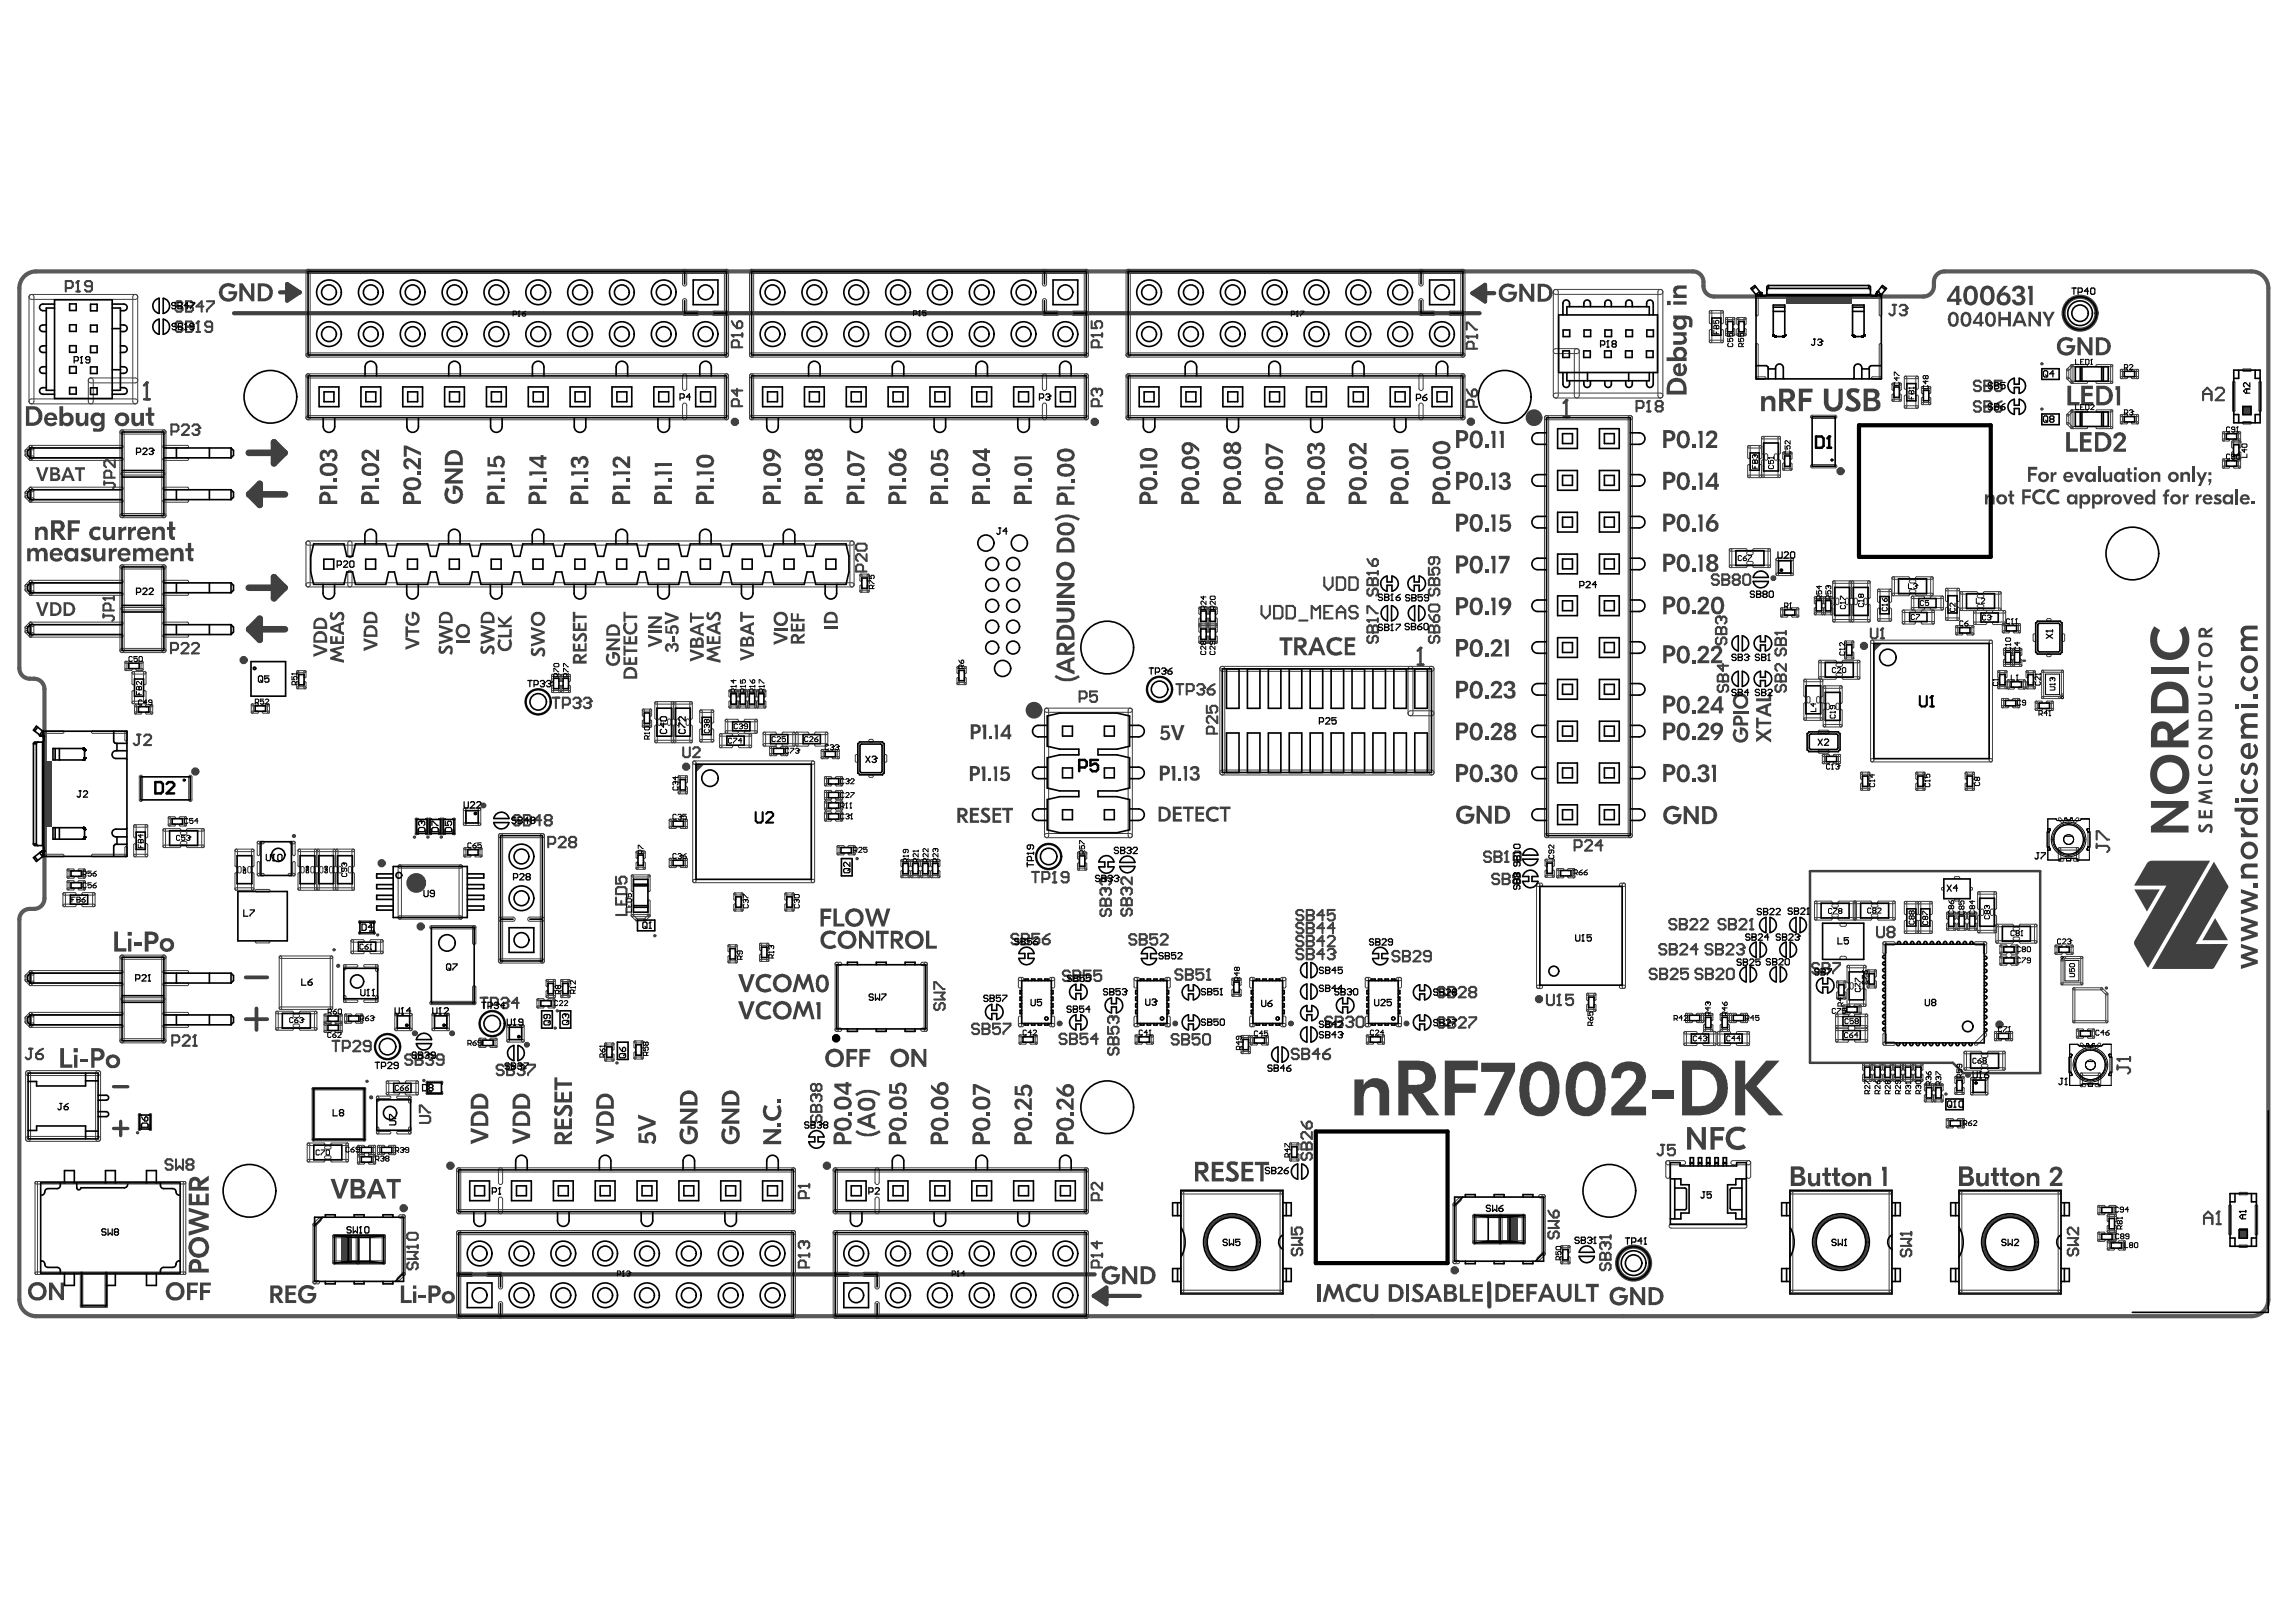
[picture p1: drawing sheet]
<svg xmlns="http://www.w3.org/2000/svg" width="297mm" height="210mm" viewBox="0 0 297 210" stroke-linecap="round" stroke-linejoin="round" font-family="sans-serif">
<path d="M3.1 35.8l.5-.4 .5-.2 .6-.1h214.3a1.47 1.47 0 0 1 1.4 1.9 1.35 1.35 0 0 0 1.3 1.4h27.1a1.47 1.47 0 0 0 1.4-1.9 1.35 1.35 0 0 1 1.4-1.4h39.7a2.16 2.16 0 0 1 2.2 2.2v130.9a2.16 2.16 0 0 1-2.2 2.1h-286.6a2.16 2.16 0 0 1-2.2-2.1v-49.2a1.48 1.48 0 0 1 1.9-1.4 1.35 1.35 0 0 0 1.4-1.3v-27.1a1.48 1.48 0 0 0-1.9-1.4 1.35 1.35 0 0 1-1.4-1.3v-49.2l.1-.6 .2-.5z" fill="none" stroke="#5a5a5a" stroke-width=".54"/>
<g fill="#404040">
<path d="M242.4 83.3h1.1l-1.1 1z"/>
<path d="M90 98.9h1.1l-1.1 1.1z"/>
<path d="M289.1 104.5h1.9v.5a.66 .66 0 0 0-.7 .9 .66 .66 0 0 0 1.1 .3 .62 .62 0 0 0 .2-.8 .62 .62 0 0 0-.6-.4v-.5h1.1v.5h-.4a1.01 1.01 0 0 1 .2 1.3 1.01 1.01 0 0 1-1.2 .4l-.5-.2a.93 .93 0 0 1 .1-1.5h-1.2z"/>
<path d="M290.1 112l.5-.2 1.5-.1v.5l-1.4 .1-.2 .1-.2 .1a.49 .49 0 0 0 .5 .7h1.3v.5h-2.2v-.5h.3l-.3-.5a.79 .79 0 0 1 .2-.7z"/>
<path d="M290 92.5l.5-.2h1.6v.5h-1.5a.45 .45 0 0 0-.3 .6 .45 .45 0 0 0 .6 .3h1.2v.5h-1.5l-.3 .3 .1 .4 .3 .2h1.4v.5h-2.2v-.5h.3l-.2-.3-.1-.3 .1-.4 .3-.3-.3-.3-.1-.3v-.4z"/>
<path d="M290.2 87.5l.4 .3-.2 .3-.1 .3 .1 .3 .2 .2h.5l.5-.2 .1-.5-.3-.5 .3-.3 .4 .6v.6a1.14 1.14 0 0 1-1.7 .7 1.14 1.14 0 0 1-.2-1.8z"/>
<path d="M289.9 107.1h.5a.73 .73 0 0 0 .9 .7h.8v.5h-2.2v-.5h.5a.76 .76 0 0 1-.5-.7z"/>
<path d="M289.1 103.3h.5v.5h-.5z"/>
<path d="M289.9 103.3h2.2v.5h-2.2z"/>
<path d="M289.9 91.1h2.2v.5h-2.2z"/>
<path d="M289.1 91.1h.5v.5h-.5z"/>
<path d="M291.5 89.9h.6v.5h-.6z"/>
<path d="M291.5 114.3h.6v.6h-.6z"/>
<path d="M289.9 115.1l2.2 .7v.4l-1.5 .5 1.5 .5v.4l-2.2 .7v-.5l1.5-.4-1.5-.5v-.4l1.5-.5-1.5-.4z"/>
<path d="M289.9 118.6l2.2 .7v.5l-1.5 .4 1.5 .5v.5l-2.2 .7v-.5l1.5-.5-1.5-.5v-.4l1.5-.5-1.5-.4z"/>
<path d="M289.9 122.1l2.2 .7v.5l-1.5 .5 1.5 .5v.4l-2.2 .7v-.5l1.5-.4-1.5-.5v-.4l1.5-.5-1.5-.5z"/>
<path d="M284.7 92.1a.91 .91 0 0 1 1-.2 .91 .91 0 0 1 .5 .9h-.3a.6 .6 0 0 0-.6-.6 .6 .6 0 0 0-.6 .6v.2h1.2v-.2h.3v.6h-1.8v-.8z"/>
<path d="M278.9 98.4a2.56 2.56 0 0 1 4.2 .8 2.56 2.56 0 0 1-2.4 3.6v-1a1.6 1.6 0 0 0 1.6-2.1 1.6 1.6 0 0 0-2.5-.8 1.58 1.58 0 0 0-.7 1.8 1.58 1.58 0 0 0 1.6 1.1v1a2.56 2.56 0 0 1-2.4-1.6 2.56 2.56 0 0 1 .6-2.8z"/>
<path d="M284.7 83.4a.95 .95 0 0 1 1.5 .3 .95 .95 0 0 1-.9 1.3v-.3a.58 .58 0 0 0 .5-.9 .58 .58 0 0 0-1 0 .58 .58 0 0 0 .5 .9v.3a.95 .95 0 0 1-.9-.5 .95 .95 0 0 1 .3-1.1z"/>
<path d="M284.6 96.7a.95 .95 0 0 1 1.6 .2 .95 .95 0 0 1-.9 1.4v-.4a.58 .58 0 0 0 .5-.9 .58 .58 0 0 0-1 0 .58 .58 0 0 0 .5 .9v.4a.95 .95 0 0 1-.8-.6 .95 .95 0 0 1 .1-1z"/>
<path d="M284.5 106.7l.3 .1-.1 .5a.15 .15 0 0 0 .2 .1 .15 .15 0 0 0 .1-.1l.4-.5 .3-.2 .3 .1 .3 .4-.1 .4-.1 .3-.3-.1 .1-.5-.1-.2h-.2l-.5 .6-.3 .1a.65 .65 0 0 1-.3-1z"/>
<path d="M284.6 98.8l.3 .2-.1 .1a.62 .62 0 0 0 .1 .8 .62 .62 0 0 0 .9 0 .62 .62 0 0 0 0-.9l.3-.2 .2 .7a.96 .96 0 0 1-1.4 .9 .96 .96 0 0 1-.3-1.6z"/>
<path d="M278.7 81l.8 .6a1.71 1.71 0 0 0-.1 2.2 1.71 1.71 0 0 0 2.2 .4 1.83 1.83 0 0 0 .3-2.6l.8-.6a2.67 2.67 0 0 1 .3 2.9 2.67 2.67 0 0 1-2.4 1.5h-.1a2.59 2.59 0 0 1-2.2-3.7z"/>
<path d="M278.3 103.7h4.8v.8l-3.3 2.3h3.3v.9h-4.8v-.8l3.3-2.4h-3.3z"/>
<path d="M278.3 86.4h4.8v.9h-4.8z"/>
<path d="M284.4 104.8h.3v.8h.4v-.7h.3v.7h.5v-.8h.3v1.1h-1.8z"/>
<path d="M284.4 102.5l1.8-.3v.3l-1.1 .2 .9 .3v.3l-.9 .3 1.1 .2v.3l-1.8-.3v-.3l1-.4-1-.4z"/>
<path d="M284.4 101.1h1.8v.3h-1.8z"/>
<path d="M284.4 94.2h1.8v.3l-1.2 .9h1.2v.3h-1.8v-.3l1.3-.9h-1.3z"/>
<path d="M284.4 85.5h.3v.5h1.5v.4h-1.5v.5h-.3z"/>
<path d="M284.4 89.7h1.1a.74 .74 0 0 1 .8 .7 .74 .74 0 0 1-.8 .8h-1.1v-.4h1.1a.4 .4 0 0 0 .4-.4 .4 .4 0 0 0-.4-.4h-1.1z"/>
<path d="M284.6 87.4l.3 .2-.1 .1a.62 .62 0 0 0 .1 .8 .62 .62 0 0 0 .9-.1 .62 .62 0 0 0 0-.8l.3-.2 .2 .7a.96 .96 0 0 1-1.4 .8 .96 .96 0 0 1-.3-1.5z"/>
<path d="M278.7 93.7a1.47 1.47 0 0 1 2.5 .8l1.9-1.4v1.1l-1.9 1.3v.3h-.8v-.7a.67 .67 0 0 0-.6-.8 .67 .67 0 0 0-.7 .8v.7h4v.9h-4.8v-1.8a1.61 1.61 0 0 1 .4-1.2z"/>
<path d="M279 88.8a2.46 2.46 0 0 1 2.7-.4 2.46 2.46 0 0 1 1.4 2.3h-.8a1.64 1.64 0 0 0-1.3-1.5 1.64 1.64 0 0 0-1.8 .8l-.1 .6v.8h3.2v-.7h.8v1.6h-4.8v-2.2l.3-.7z"/>
<path d="M284.6 81.4a.54 .54 0 0 1 .9 .3l.7-.6v.4l-.7 .5v.2h-.3v-.3a.24 .24 0 0 0-.2-.3 .24 .24 0 0 0-.3 .2v.4h1.5v.3h-1.8v-.8z"/>
<path d="M277.8 111.6l.6-.2h7.5l-8 13.8-1.7-2.8-.1-.5 4.2-7.3h-4.2z"/>
<path d="M276.1 115.1h3.3l-1.6 2.9z"/>
<path d="M286.6 118.8l1.6 2.9h-3.3z"/>
<path d="M286.4 111.5l1.9 3.3-4.2 7.4h4.1l-1.7 3-.2 .2h-7.9z"/>
<path d="M290.2 100.8l.4 .3-.2 .2-.1 .4 .1 .2 .2 .2 .5 .1 .5-.2 .1-.5-.3-.5 .3-.3 .4 .5v.7a1.14 1.14 0 0 1-1.7 .7 1.14 1.14 0 0 1-.2-1.8z"/>
<path d="M290 81.2l.5-.2h1.6v.5h-1.5a.45 .45 0 0 0-.3 .5 .45 .45 0 0 0 .6 .4h1.2v.5h-1.5l-.3 .2 .1 .4 .4 .3h1.3v.4h-2.2v-.4h.3l-.2-.3-.1-.4 .1-.4 .3-.2-.3-.3-.1-.3v-.4z"/>
<path d="M290.1 98.7l.4 .2-.2 .5 .1 .4a.28 .28 0 0 0 .3 0 .28 .28 0 0 0 .1-.3l.1-.5 .2-.2 .4-.1 .3 .1 .3 .3v.4l-.1 .5-.2 .4-.3-.2 .2-.6v-.3l-.1-.1a.23 .23 0 0 0-.3 .2l-.3 .7-.5 .2a.92 .92 0 0 1-.4-1.6z"/>
<path d="M290.2 109.2l.4-.2 .3-.1 .4 .1 .4 .2 .3 .3 .1 .3v.4l-.1 .5a1.1 1.1 0 0 1-1 .5v-.5a.66 .66 0 0 0 .6-1 .66 .66 0 0 0-1.2 0 .66 .66 0 0 0 .6 1v.5l-.6-.2-.4-.4-.1-.7z"/>
<path d="M290.2 85.1l.3-.2 .4-.1 .5 .1 .3 .2 .3 .3 .1 .3v.5l-.1 .4a1.1 1.1 0 0 1-1 .5v-.5a.66 .66 0 0 0 .6-1 .66 .66 0 0 0-1.2 0 .66 .66 0 0 0 .6 1v.5l-.6-.1-.4-.5-.1-.7z"/>
<path d="M290.1 96.5l.5-.3h.6v1.5h-.4v-1.1l-.3 .2-.2 .2v.4l.2 .2 .3 .1h.6l.3-.4v-.4l-.2-.4 .2-.3 .3 .4 .1 .4v.4l-.2 .4-.3 .3-.5 .1h-.4l-.4-.2-.3-.3-.1-.4v-.5z"/>
</g>
<path d="M32.2 58.6h4.6M35.4 57.2l1.4 1.4-1.4 1.4zM32.2 76.1h4.6M32.2 64h4.7M32.2 64l1.4-1.4v2.7zM35.4 74.7l1.4 1.4-1.4 1.3zM32.2 81.4l1.4-1.3v2.7zM32.2 81.4h4.7" fill="none" stroke="#404040" stroke-width=".85"/>
<g fill="none" stroke="#404040" stroke-width=".54">
<path d="M36.2 37.8h2.6M37.1 37.3l1.1 .5M37.1 36.7l1.7 1.1-1.7 1.1zM38.8 37.8l-1.7 .6M190.5 37.9l1.6-1v2.1zM190.5 37.9h2.8M191 37.9l1.1 .6M192.1 37.4l-1.6 .5M30.3 40.5h161.1M32.2 64h.1M32.2 81.4h.1M59.3 164.9h82.3"/>
<path d="M141.5 167.7h6M141.5 167.7l1.6-1.1v2.2zM142.1 167.7l1 .5M143.1 167.2l-1.6 .5M192.6 166.1l.1 3"/>
</g>
<g fill="none" stroke="#404040" stroke-width=".13">
<path d="M3.8 38.3a.32 .32 0 0 1 .4-.2 .32 .32 0 0 1 .2 .3v13.5a.32 .32 0 0 1-.3 .4 .32 .32 0 0 1-.3-.4zM3.8 38.3l.3-.2h13.4a.32 .32 0 0 1 .3 .3 .32 .32 0 0 1-.3 .3h-13.4a.32 .32 0 0 1-.3-.4zM17.2 38.3a.32 .32 0 0 1 .4-.2 .32 .32 0 0 1 .2 .3v13.5a.32 .32 0 0 1-.3 .4 .32 .32 0 0 1-.3-.4zM39.6 35a.27 .27 0 0 1 .3-.1 .27 .27 0 0 1 .2 .2v10.8a.27 .27 0 0 1-.2 .3 .27 .27 0 0 1-.3-.3zM39.6 35l.3-.1h54.1a.27 .27 0 0 1 .3 .2 .27 .27 0 0 1-.3 .3h-54.1a.27 .27 0 0 1-.3-.4zM88.3 35a.27 .27 0 0 1 .3-.1 .27 .27 0 0 1 .2 .2v1.6a.27 .27 0 0 1-.2 .3 .27 .27 0 0 1-.3-.3zM88.3 38.8a.27 .27 0 0 1 .3-.1 .27 .27 0 0 1 .2 .2v1.6a.27 .27 0 0 1-.2 .3 .27 .27 0 0 1-.3-.3zM93.8 35a.27 .27 0 0 1 .3-.1 .27 .27 0 0 1 .2 .2v10.8a.27 .27 0 0 1-.3 .3 .27 .27 0 0 1-.3-.3zM97 35a.27 .27 0 0 1 .3-.1 .27 .27 0 0 1 .2 .2v10.8a.27 .27 0 0 1-.3 .3 .27 .27 0 0 1-.2-.3zM97 35l.2-.1h43.3a.27 .27 0 0 1 .3 .2 .27 .27 0 0 1-.3 .3h-43.3a.27 .27 0 0 1-.2-.4zM134.9 35a.27 .27 0 0 1 .3-.1 .27 .27 0 0 1 .2 .2v1.6a.27 .27 0 0 1-.3 .3 .27 .27 0 0 1-.2-.3zM134.9 38.8a.27 .27 0 0 1 .3-.1 .27 .27 0 0 1 .2 .2v1.6a.27 .27 0 0 1-.3 .3 .27 .27 0 0 1-.2-.3z"/>
<path d="M140.3 35a.27 .27 0 0 1 .3-.1 .27 .27 0 0 1 .2 .2v10.8a.27 .27 0 0 1-.3 .3 .27 .27 0 0 1-.2-.3zM145.7 35a.27 .27 0 0 1 .3-.1 .27 .27 0 0 1 .2 .2v10.8a.27 .27 0 0 1-.2 .3 .27 .27 0 0 1-.3-.3zM145.7 35l.3-.1h43.3a.27 .27 0 0 1 .2 .2 .27 .27 0 0 1-.2 .3h-43.3a.27 .27 0 0 1-.3-.4zM183.6 35a.27 .27 0 0 1 .3-.1 .27 .27 0 0 1 .2 .2v1.6a.27 .27 0 0 1-.3 .3 .27 .27 0 0 1-.2-.3zM183.6 38.8a.27 .27 0 0 1 .3-.1 .27 .27 0 0 1 .2 .2v1.6a.27 .27 0 0 1-.3 .3 .27 .27 0 0 1-.2-.3zM189 35a.27 .27 0 0 1 .3-.1 .27 .27 0 0 1 .2 .2v10.8a.27 .27 0 0 1-.2 .3 .27 .27 0 0 1-.3-.3zM201 37.6l.3-.1h13.5a.32 .32 0 0 1 .3 .3 .32 .32 0 0 1-.3 .3h-13.5a.32 .32 0 0 1-.3-.5zM201 37.6a.32 .32 0 0 1 .4-.1 .32 .32 0 0 1 .2 .3v13.4a.32 .32 0 0 1-.3 .3 .32 .32 0 0 1-.3-.3zM214.5 37.6a.32 .32 0 0 1 .4-.1 .32 .32 0 0 1 .2 .3v13.4a.32 .32 0 0 1-.3 .3 .32 .32 0 0 1-.3-.3zM227.2 38.3h16.1l.1 .1-.1 .2h-16h-.1zM227.2 38.3h.1l.2 .1v2.3l-.2 .2-.2-.2zM243.2 38.3h.1l.1 .1v2.3l-.1 .2-.2-.2z"/>
<path d="M3.2 58.9l.2 .1 .2-.1v-.6l-.2-.1-.2 .1v.6M3.3 58.8h.2l.6 .5v.2h-.3l-.5-.5zM3.3 58.2l.5-.5h.3v.2l-.6 .6h-.2zM3.8 51.8l.3-.2h13.4a.32 .32 0 0 1 .3 .3 .32 .32 0 0 1-.3 .4h-13.4a.32 .32 0 0 1-.3-.5zM3.8 57.7h.3l.2 .3v.2h-.2l-.3-.3zM3.8 59.3l.4-.3 .2 .2-.5 .4-.1-.1zM3.8 59.3h12l.1 .1-.1 .2h-11.9l-.1-.2zM3.8 57.7l12-.1 .1 .2-.1 .2h-11.9l-.1-.2zM4.1 58h.2l.1 .1v1.1l-.2 .1-.1-.1zM11.5 49.1a.32 .32 0 0 1 .3-.2 .32 .32 0 0 1 .3 .3v2.7a.32 .32 0 0 1-.4 .4 .32 .32 0 0 1-.3-.4zM11.5 49.1l.2-.2h5.8a.32 .32 0 0 1 .3 .3 .32 .32 0 0 1-.3 .3h-5.8a.32 .32 0 0 1-.2-.4zM15.6 55.8l.2-.2h5.4a.27 .27 0 0 1 .3 .3 .27 .27 0 0 1-.3 .3h-5.4a.27 .27 0 0 1-.2-.4z"/>
<path d="M15.6 55.8a.27 .27 0 0 1 .3-.2 .27 .27 0 0 1 .2 .3v10.8a.27 .27 0 0 1-.3 .3 .27 .27 0 0 1-.3-.3zM21 55.8a.27 .27 0 0 1 .3-.2 .27 .27 0 0 1 .2 .3v10.8a.27 .27 0 0 1-.3 .3 .27 .27 0 0 1-.3-.3zM21.1 59.3h3.1l.2 .1-.2 .2h-3l-.2-.2zM21.1 57.7l3.1-.1 .2 .2-.2 .2h-3l-.2-.2zM39.6 45.8l.3-.1h54.1a.27 .27 0 0 1 .3 .2 .27 .27 0 0 1-.3 .3h-54.1a.27 .27 0 0 1-.3-.4zM39.6 48.5l.3-.1h54.1a.27 .27 0 0 1 .3 .2 .27 .27 0 0 1-.3 .3h-54.1a.27 .27 0 0 1-.3-.4zM39.6 53.9l.3-.1h54.1a.27 .27 0 0 1 .3 .3 .27 .27 0 0 1-.3 .2h-54.1a.27 .27 0 0 1-.3-.4zM39.6 48.5a.27 .27 0 0 1 .3-.1 .27 .27 0 0 1 .2 .2v5.5a.27 .27 0 0 1-.2 .2 .27 .27 0 0 1-.3-.2zM88.3 40.4l.3-.1h1.6a.27 .27 0 0 1 .3 .2 .27 .27 0 0 1-.3 .3h-1.6a.27 .27 0 0 1-.3-.4zM88.3 48.5a.27 .27 0 0 1 .3-.1 .27 .27 0 0 1 .2 .2v1.7a.27 .27 0 0 1-.2 .2 .27 .27 0 0 1-.3-.2zM88.3 52.3a.27 .27 0 0 1 .3-.1 .27 .27 0 0 1 .2 .2v1.7a.27 .27 0 0 1-.2 .2 .27 .27 0 0 1-.3-.2zM92.1 40.4l.3-.1h1.6a.27 .27 0 0 1 .3 .2 .27 .27 0 0 1-.3 .3h-1.6a.27 .27 0 0 1-.3-.4z"/>
<path d="M93.8 48.5a.27 .27 0 0 1 .3-.1 .27 .27 0 0 1 .2 .2v5.5a.27 .27 0 0 1-.3 .2 .27 .27 0 0 1-.3-.2zM97 45.8l.2-.1h43.3a.27 .27 0 0 1 .3 .2 .27 .27 0 0 1-.3 .3h-43.3a.27 .27 0 0 1-.2-.4zM97 48.5l.2-.1h43.3a.27 .27 0 0 1 .3 .2 .27 .27 0 0 1-.3 .3h-43.3a.27 .27 0 0 1-.2-.4zM97 53.9l.2-.1h43.3a.27 .27 0 0 1 .3 .3 .27 .27 0 0 1-.3 .2h-43.3a.27 .27 0 0 1-.2-.4zM97 48.5a.27 .27 0 0 1 .3-.1 .27 .27 0 0 1 .2 .2v5.5a.27 .27 0 0 1-.3 .2 .27 .27 0 0 1-.2-.2zM134.9 40.4l.2-.1h1.7a.27 .27 0 0 1 .2 .2 .27 .27 0 0 1-.2 .3h-1.7a.27 .27 0 0 1-.2-.4zM134.9 48.5a.27 .27 0 0 1 .3-.1 .27 .27 0 0 1 .2 .2v1.7a.27 .27 0 0 1-.3 .2 .27 .27 0 0 1-.2-.2zM134.9 52.3a.27 .27 0 0 1 .3-.1 .27 .27 0 0 1 .2 .2v1.7a.27 .27 0 0 1-.3 .2 .27 .27 0 0 1-.2-.2zM138.7 40.4l.2-.1h1.6a.27 .27 0 0 1 .3 .2 .27 .27 0 0 1-.3 .3h-1.6a.27 .27 0 0 1-.2-.4zM140.3 48.5a.27 .27 0 0 1 .3-.1 .27 .27 0 0 1 .2 .2v5.5a.27 .27 0 0 1-.3 .2 .27 .27 0 0 1-.2-.2zM145.7 48.5l.3-.1h43.3a.27 .27 0 0 1 .2 .2 .27 .27 0 0 1-.2 .3h-43.3a.27 .27 0 0 1-.3-.4zM145.7 53.9l.3-.1h43.3a.27 .27 0 0 1 .2 .3 .27 .27 0 0 1-.2 .2h-43.3a.27 .27 0 0 1-.3-.4z"/>
<path d="M145.7 48.5a.27 .27 0 0 1 .3-.1 .27 .27 0 0 1 .2 .2v5.5a.27 .27 0 0 1-.2 .2 .27 .27 0 0 1-.3-.2zM145.7 45.8l.3-.1h43.3a.27 .27 0 0 1 .2 .2 .27 .27 0 0 1-.2 .3h-43.3a.27 .27 0 0 1-.3-.4zM183.6 48.5a.27 .27 0 0 1 .3-.1 .27 .27 0 0 1 .2 .2v1.7a.27 .27 0 0 1-.3 .2 .27 .27 0 0 1-.2-.2zM183.6 52.3a.27 .27 0 0 1 .3-.1 .27 .27 0 0 1 .2 .2v1.7a.27 .27 0 0 1-.3 .2 .27 .27 0 0 1-.2-.2zM183.6 40.4l.2-.1h1.7a.27 .27 0 0 1 .2 .2 .27 .27 0 0 1-.2 .3h-1.7a.27 .27 0 0 1-.2-.4zM187.4 40.4l.2-.1h1.7a.27 .27 0 0 1 .2 .2 .27 .27 0 0 1-.2 .3h-1.7a.27 .27 0 0 1-.2-.4zM189 48.5a.27 .27 0 0 1 .3-.1 .27 .27 0 0 1 .2 .2v5.5a.27 .27 0 0 1-.2 .2 .27 .27 0 0 1-.3-.2zM199.9 53.9a.27 .27 0 0 1 .3-.1 .27 .27 0 0 1 .2 .3v54a.27 .27 0 0 1-.3 .3 .27 .27 0 0 1-.3-.3zM199.9 53.9l.2-.1h10.8a.27 .27 0 0 1 .3 .3 .27 .27 0 0 1-.3 .2h-10.8a.27 .27 0 0 1-.2-.4zM201 45.3l.3-.2h2.7a.32 .32 0 0 1 .3 .3 .32 .32 0 0 1-.3 .4h-2.7a.32 .32 0 0 1-.3-.5zM201 51l.3-.1h13.5a.32 .32 0 0 1 .3 .3 .32 .32 0 0 1-.3 .3h-13.5a.32 .32 0 0 1-.3-.5zM203.7 45.3a.32 .32 0 0 1 .4-.2 .32 .32 0 0 1 .2 .3v5.8a.32 .32 0 0 1-.3 .3 .32 .32 0 0 1-.3-.3z"/>
<path d="M210.7 53.9a.27 .27 0 0 1 .3-.1 .27 .27 0 0 1 .2 .3v54a.27 .27 0 0 1-.3 .3 .27 .27 0 0 1-.3-.3zM221.2 40.2h.1l.2 .2v1.3l-.2 .2-.2-.2zM221.2 42.7l.1-.1 .2 .2v1.4l-.2 .1-.2-.1zM221.2 44.1l1.6-.1 .2 .2-.2 .1h-1.5l-.2-.1zM221.2 40.2h1.6l.2 .2-.2 .1h-1.5h-.1zM222.7 40.2h.1l.2 .2v1.3l-.2 .2-.2-.2zM222.7 42.7h.2l.1 .1v1.4l-.2 .1-.2-.1zM223.3 42.5h.1l.1 .1v.7l-.1 .1-.2-.1zM223.3 41.1h.1l.1 .1v.7l-.1 .1-.2-.1zM223.3 41.1h1l.1 .1-.1 .2h-.9l-.1-.1zM223.3 43.2h1l.1 .1-.1 .1h-.9h-.1zM224.2 42.5h.2v.1v.7l-.1 .1-.1-.1z"/>
<path d="M224.2 41.1h.2v.1v.7l-.1 .1-.1-.1zM224.7 42.5h.2l.1 .1v.7l-.2 .1-.1-.1zM224.7 41.1h.2l.1 .1v.7l-.2 .1-.1-.1zM224.7 41.1h1.1l.1 .1-.1 .2h-1l-.1-.2zM224.7 43.2h1.1l.1 .1-.1 .1h-1l-.1-.1zM225.7 42.5h.1l.1 .1v.7l-.1 .1-.2-.1zM225.7 41.1h.1l.1 .1v.7l-.1 .1-.2-.1zM226.1 57.7h.3v.1v1.4l-.1 .2-.2-.2zM226.1 57.7h1.7l.1 .1-.1 .2h-1.5l-.2-.2zM227.2 48.8h1.1l.2 .1-.2 .2h-1l-.1-.1zM227.2 44.5h.2l.1 .1v4.3l-.2 .2-.2-.2zM227.6 57.7h.3v.1v1.4l-.1 .2-.2-.2z"/>
<path d="M227.9 56.5h2.3l.1 .1-.1 .2h-2.1h-.2zM227.9 59.6l.2-.1 .1 .2v1.9l-.1 .2-.2-.2zM227.9 56.5h.3v.1v2l-.1 .2-.2-.2zM228.3 58.8h.3l.1 .1v.5l-.2 .2-.2-.2zM229.6 58.8h.3l.1 .1v.5l-.2 .2-.3-.2zM230.1 59.6l.1-.1 .1 .2v1.9l-.1 .2-.2-.2zM230.1 56.5h.2v.1v2l-.1 .2-.2-.2zM230.7 58.5h.1l.1 .1v.7l-.1 .1-.2-.1zM230.7 60l.1-.1 .1 .2v.6l-.1 .2-.2-.2zM230.7 58.5h1l.1 .1-.1 .2h-.9l-.1-.1zM231.6 58.5h.2v.1v.7l-.1 .1-.1-.1zM231.6 60l.1-.1 .1 .2v.6l-.1 .2-.1-.2z"/>
<path d="M234.3 53.8l3.1-.1 .2 .2-.2 .3h-3l-.1-.1zM242.2 48.8h1.1l.1 .1-.1 .2h-1l-.2-.2zM243.2 44.5h.1l.1 .1v4.3l-.1 .2-.2-.2zM244.8 49.6h.2v.1v.7l-.1 .1-.1-.1zM244.8 51h.1l.1 .1v.7l-.1 .1-.1-.1zM244.8 51.7h1l.2 .1-.2 .1h-.9l-.1-.1zM244.8 49.6h1l.2 .1-.2 .1h-.9h-.1zM245.8 49.6h.1l.1 .1v.7l-.2 .1-.1-.1zM245.8 51l.2 .1v.7l-.2 .1-.1-.1zM246.4 52.6l1.6-.1 .2 .2-.2 .1h-1.5l-.1-.1zM246.4 48.7h1.6l.2 .1-.2 .2h-1.5l-.1-.2zM246.4 48.7h.1l.2 .1v1.4l-.2 .2-.1-.2z"/>
<path d="M246.4 51.2l.1-.1 .2 .2v1.4l-.2 .1-.1-.1zM247.9 48.7h.1l.2 .1v1.4l-.2 .2-.1-.2zM247.9 51.2l.1-.1 .2 .2v1.4l-.2 .1-.1-.1zM248.6 52.1h1.1l.1 .1-.1 .2h-1l-.1-.1zM248.6 50.1l1.1-.1 .1 .1-.1 .2h-1l-.1-.1zM248.6 50.1l.1-.1 .1 .1v.7l-.1 .1-.1-.1zM248.6 51.5l.1-.1 .1 .2v.6l-.1 .2-.1-.2zM249.6 50.1l.1-.1 .1 .1v.7l-.1 .1-.2-.1zM249.6 51.5l.1-.1 .1 .2v.6l-.1 .2-.2-.2zM267.4 54.7h.2l.5 .5v.2h-.1l-.6-.5zM267.4 53.6l.6-.5h.1v.2l-.5 .5h-.2zM267.4 48.8h.2l.5 .6v.2h-.1l-.6-.6z"/>
<path d="M267.4 47.8l.6-.6h.1v.2l-.5 .6h-.2zM267.4 53.6h.1l.1 .1v1.1l-.1 .1-.1-.1zM267.4 47.8l.1-.1 .1 .2v1l-.1 .2-.1-.2zM268 53.1h.1l.1 .1v2.1l-.2 .2-.1-.2zM268 55.2h1.9l.2 .1-.2 .2h-1.9l-.1-.2zM268 53.1l1.9-.1 .2 .2-.2 .1h-1.9zM268 47.2h.1l.1 .1v2.2l-.2 .1-.1-.1zM268 49.4l1.9-.1 .2 .2-.2 .1h-1.9zM268 47.2h1.9l.2 .1-.2 .2h-1.9l-.1-.2zM271.2 55.2h2l.1 .1-.1 .2h-1.9l-.1-.2zM271.2 53.1l2-.1 .1 .2-.1 .1h-1.9l-.1-.1zM271.2 49.4l2-.1 .1 .2-.1 .1h-1.9l-.1-.1z"/>
<path d="M271.2 47.2h2l.1 .1-.1 .2h-1.9l-.1-.2zM273.1 53.1h.2v.1v2.1l-.1 .2-.1-.2zM273.1 47.2h.2v.1v2.2l-.1 .1-.1-.1zM274.4 54.6h.7l.2 .1-.2 .2h-.7l-.1-.2zM274.4 53.7h.7l.2 .1-.2 .1h-.7zM274.4 53.7l.2 .1v.9l-.2 .2-.1-.2zM274.4 48.8l.7-.1 .2 .2-.2 .1h-.7zM274.4 47.8h.7l.2 .1-.2 .2h-.7v-.1zM274.4 47.8l.2 .1v1l-.2 .1-.1-.1zM275.8 54.6h.7l.2 .1-.2 .2h-.6l-.2-.2zM275.8 53.7h.7l.2 .1-.2 .1h-.6l-.2-.1zM275.8 48.8l.7-.1 .2 .2-.2 .1h-.6l-.2-.1z"/>
<path d="M275.8 47.8h.7l.2 .1-.2 .2h-.6l-.2-.2zM276.4 53.7h.2l.1 .1v.9l-.2 .2-.1-.2zM276.4 47.8h.2l.1 .1v1l-.2 .1-.1-.1zM287.6 59.4h.7l.2 .1-.2 .1h-.6h-.1zM287.6 59.4h.1l.1 .1v1l-.1 .1-.2-.1zM287.6 55.9h.1l.1 .1v.9l-.1 .2-.2-.2zM287.6 55.9h.7l.2 .1-.2 .1h-.6h-.1zM287.6 56.8h.7l.2 .1-.2 .2h-.6l-.1-.1zM288.7 58.5h.1l.2 .1v.7l-.2 .1-.1-.1zM288.7 57.1h.1l.2 .1v.7l-.2 .1-.1-.1zM288.7 57.1h1.1l.1 .1-.1 .1h-1h-.1zM288.7 59.2l1.1-.1 .1 .2-.1 .1h-1h-.1z"/>
<path d="M288.9 49.4h.2v.1v3.6l-.1 .2-.2-.2zM289 59.4h.7l.2 .1-.2 .1h-.6h-.1zM289 55.9h.7l.2 .1-.2 .1h-.6h-.1zM289 56.8h.7l.2 .1-.2 .2h-.6l-.1-.1zM289.6 59.4h.1l.2 .1v1l-.2 .1-.1-.1zM289.6 55.9h.1l.2 .1v.9l-.2 .2-.1-.2zM289.7 58.5h.2v.1v.7l-.1 .1-.2-.1zM289.7 57.1h.2v.1v.7l-.1 .1-.2-.1zM290.2 47.8l.9-.1 .2 .2-.2 .2h-.8l-.2-.2zM290.2 54.6h.9l.2 .1-.2 .2h-.8l-.2-.2zM292.3 49.4l.1-.1 .2 .2v3.6l-.2 .2-.2-.2zM3.3 63.6h.1l.2 .1v.6l-.2 .1-.2-.1z"/>
<path d="M3.3 75.7l.1-.1 .2 .2v.5l-.2 .2-.2-.2zM3.3 63.6v.3h.2l.6-.6v-.2h-.3l-.5 .5M3.3 64.2h.2l.6 .5v.2h-.3l-.5-.5zM3.3 76.2h.2l.6 .6v.2h-.3l-.5-.5zM3.3 75.7l.5-.6h.3v.3l-.6 .5h-.2zM3.8 64.7l.4-.3 .2 .2-.5 .4-.1-.1zM3.8 63.1h.3l.2 .3v.2h-.2l-.3-.3zM3.8 75.1h.3l.2 .3v.2h-.2l-.3-.2zM3.8 76.8l.4-.3 .2 .1-.5 .4h-.1zM3.8 63.1l12-.1 .1 .2-.1 .2h-11.9l-.1-.2zM3.8 64.7h12l.1 .1-.1 .2h-11.9l-.1-.2zM3.8 76.8l12-.1 .1 .2-.1 .1h-11.9l-.1-.1z"/>
<path d="M3.8 75.1h12l.1 .2-.1 .1h-11.9l-.1-.1zM4.1 63.4l.1-.1 .2 .2v1.1l-.2 .1-.1-.1zM4.1 75.4h.1l.2 .1v1.1l-.2 .2-.1-.2zM15.6 66.6l.2-.1h5.4a.27 .27 0 0 1 .3 .2 .27 .27 0 0 1-.3 .3h-5.4a.27 .27 0 0 1-.2-.4zM15.6 73.2l.2-.1h5.4a.27 .27 0 0 1 .3 .3 .27 .27 0 0 1-.3 .2h-5.4a.27 .27 0 0 1-.2-.4zM15.6 73.2a.27 .27 0 0 1 .3-.1 .27 .27 0 0 1 .2 .3v10.8a.27 .27 0 0 1-.3 .3 .27 .27 0 0 1-.3-.3zM15.7 61.2h5.5l.2 .1-.2 .2h-5.4l-.2-.2zM15.7 78.7l5.5-.1 .2 .2-.2 .1h-5.4l-.2-.1zM21 73.2a.27 .27 0 0 1 .3-.1 .27 .27 0 0 1 .2 .3v10.8a.27 .27 0 0 1-.3 .3 .27 .27 0 0 1-.3-.3zM21.1 63.1l3.1-.1 .2 .2-.2 .2h-3l-.2-.2zM21.1 64.7h3.1l.2 .1-.2 .2h-3l-.2-.2zM21.1 76.8l3.1-.1 .2 .2-.2 .1h-3h-.1z"/>
<path d="M21.1 75.1h3.1l.2 .2-.2 .1h-3h-.1zM39.6 70.1a.27 .27 0 0 1 .3-.1 .27 .27 0 0 1 .2 .3v5.4a.27 .27 0 0 1-.2 .3 .27 .27 0 0 1-.3-.3zM39.6 75.5l.3-.1h70.3a.27 .27 0 0 1 .3 .3 .27 .27 0 0 1-.3 .3h-70.3a.29 .29 0 0 1-.3-.5zM39.6 70.1l.3-.1h70.3a.27 .27 0 0 1 .3 .3 .27 .27 0 0 1-.3 .2h-70.3a.27 .27 0 0 1-.3-.4zM45 70.1a.27 .27 0 0 1 .3-.1 .27 .27 0 0 1 .2 .3v1.6a.27 .27 0 0 1-.2 .3 .27 .27 0 0 1-.3-.3zM45 73.9a.27 .27 0 0 1 .3-.1 .27 .27 0 0 1 .2 .3v1.6a.27 .27 0 0 1-.2 .3 .27 .27 0 0 1-.3-.3zM110 70.1a.27 .27 0 0 1 .3-.1 .27 .27 0 0 1 .2 .3v5.4a.27 .27 0 0 1-.3 .3 .27 .27 0 0 1-.2-.3zM111.3 75.7h.2v.1v.7l-.1 .1-.2-.1zM111.3 74.3h.2v.1v.7l-.1 .1-.2-.1zM111.3 74.3h1l.2 .1-.2 .2h-.9l-.1-.1zM111.3 76.4h1l.2 .1-.2 .1h-.9h-.1zM112.2 75.7h.2l.1 .1v.7l-.2 .1-.1-.1z"/>
<path d="M112.2 74.3h.2l.1 .1v.7l-.2 .1-.1-.1zM155.1 78.6h.1l.2 .1v.7l-.2 .1-.1-.1zM155.1 78.6h1.1l.1 .1-.1 .1h-1h-.1zM156.1 78.6h.1l.1 .1v.7l-.1 .1-.2-.1zM156.3 78.6h.2l.1 .1v.7l-.2 .1-.1-.1zM156.3 78.6h1.1l.1 .1-.1 .1h-1l-.1-.1zM157.3 78.6h.1l.1 .1v.7l-.1 .1-.2-.1zM223.8 71h.2l.1 .2v2.1l-.2 .2-.2-.2zM223.8 71h2.1l.1 .2-.1 .1h-2h-.1zM223.8 73.2l2.1-.1 .1 .2-.1 .2h-2l-.2-.2zM226 71.4h.6l.2 .2-.2 .2h-.4l-.2-.2zM226 72.7h.6l.2 .2-.2 .2h-.4l-.2-.1z"/>
<path d="M226.1 60.2l.2-.1 .1 .2v1.3l-.1 .2-.2-.2zM226.1 61.5h1.7l.1 .1-.1 .2h-1.5h-.2zM226.8 71h2.1l.2 .2-.2 .1h-2h-.1zM226.8 73.2l2.1-.1 .2 .2-.2 .2h-2l-.1-.2zM227.6 60.2l.2-.1 .1 .2v1.3l-.1 .2-.2-.2zM227.9 61.5h2.3l.1 .1-.1 .2h-2.1h-.2zM228.8 71h.1l.2 .2v2.1l-.2 .2-.2-.2zM229.8 72.3l.1-.1 .2 .2v1.9l-.2 .2-.1-.2zM229.8 72.3l2-.1 .2 .2-.2 .2h-1.9l-.1-.1zM229.8 74.2h2l.2 .1-.2 .2h-1.9l-.1-.1zM230.4 79.6h.8l.1 .1-.1 .2h-.7l-.1-.1zM230.4 78.7h.8l.1 .1-.1 .1h-.7h-.1z"/>
<path d="M230.4 78.7h.1l.1 .1v.9l-.1 .2-.1-.2zM230.7 60.6h1l.1 .1-.1 .2h-.9l-.2-.2zM231.7 72.3l.1-.1 .2 .2v1.9l-.2 .2-.1-.2zM231.8 79.6h.8l.1 .1-.1 .2h-.7l-.1-.2zM231.8 78.7h.8l.1 .1-.1 .1h-.7l-.1-.1zM232.5 78.7h.2v.1v.9l-.1 .2-.2-.2zM234.3 60.2l3.1-.1 .2 .2-.2 .2h-3h-.1zM234.8 77.3l1-.1 .1 .1-.1 .2h-.9l-.1-.1zM234.8 79.3h1l.1 .1-.1 .2h-.9l-.1-.1zM234.8 78.7h.1l.1 .1v.6l-.1 .2-.2-.2zM234.8 77.3h.1h.1v.7l-.1 .2-.2-.2zM235.9 78.8l.1-.2 .2 .2v.6l-.2 .2-.1-.2"/>
<path d="M235.9 77.3l.1-.1 .2 .1v.7l-.2 .2-.1-.2M235.9 77.3v.7M235.9 78.8v.6M235.9 78.8l-.1-.2-.1 .2v.6l.1 .2 .1-.2M235.9 77.3l-.1-.1-.1 .1v.7l.1 .2 .1-.2M236 77.3l1-.1 .1 .1-.1 .2h-1v-.1zM236 79.3h1l.1 .1-.1 .2h-1v-.1zM236.9 77.3h.2v.7l-.1 .2-.1-.2zM237.1 78.8l-.1-.2-.1 .2v.6l.1 .2 .1-.2M237.1 75.2h2.3l.2 .1-.2 .2h-2.1l-.2-.1zM237.1 78.2h.3v.2v1.9l-.1 .2-.2-.2zM237.1 75.2h.2l.1 .1v2l-.1 .2-.2-.2z"/>
<path d="M237.5 77.5h.3l.1 .1v.4l-.2 .3-.2-.3zM238.8 77.5h.3l.1 .1v.4l-.2 .3-.3-.3zM239.3 78.2h.2l.1 .2v1.9l-.2 .2-.2-.2zM239.3 75.2h.1l.2 .1v2l-.2 .2-.2-.2zM239.5 75.2h.2l.1 .1v2l-.1 .2-.2-.2zM239.5 78.2h.3v.2v1.9l-.1 .2-.2-.2zM239.5 75.2h2.3l.1 .1-.1 .2h-2.1l-.2-.1zM239.9 77.5h.3l.1 .1v.4l-.2 .3-.2-.3zM241.2 77.5h.3l.1 .1v.4l-.2 .3-.3-.3zM241.7 75.2h.2v.1v2l-.1 .2-.2-.2zM241.7 78.2h.2v.2v1.9l-.1 .2-.2-.2zM242.9 78.7h.3v.2v1.3l-.1 .2-.2-.2z"/>
<path d="M242.9 76.3h.3v.1v1.4l-.1 .1-.2-.1zM242.9 76.3l1.7-.1 .1 .2-.1 .2h-1.5l-.2-.2zM244.4 78.7h.3v.2v1.3l-.1 .2-.2-.2zM244.4 76.3h.3v.1v1.4l-.1 .1-.2-.1zM244.8 74.7h.2l.1 .1v2.1l-.2 .2-.1-.2zM244.8 76.8h2.1l.2 .1-.2 .2h-2l-.1-.1zM244.8 74.7l2.1-.1 .2 .2-.2 .2h-2l-.1-.2zM246.1 79l.2-.1 .1 .2v1.5l-.1 .2-.2-.2zM247.1 76.4l.5-.1 .3 .2-.3 .2h-.4h-.1zM247.1 75.1l.5-.1 .3 .2-.3 .2h-.4h-.1zM247.3 77.2h.2l.1 .1v1.5l-.2 .1-.1-.1zM247.3 77.2l1.5-.1 .2 .2-.2 .2h-1.4l-.1-.2z"/>
<path d="M247.4 78.9l-.1-.1 .1-.2h1.4l.2 .2-.2 .1M247.6 78.9l.2 .2-.2 .2h-1.3l-.2-.2 .2-.2h5l.1-.1-.1-.2h-1.4l-.2 .2 .2 .1M247.9 76.8h2l.2 .1-.2 .2h-1.9l-.1-.1zM247.9 74.7l2-.1 .2 .2-.2 .2h-1.9l-.2-.2zM248.7 78.9l-.2 .2 .2 .2h1.4l.2-.2-.2-.2M249.8 77.2l1.5-.1 .1 .2-.1 .2h-1.4l-.2-.2zM249.8 74.7h.3v.1v2.1l-.2 .2-.1-.2zM250 79l.1-.1 .2 .2v1.5l-.2 .2-.2-.2zM251.2 77.2h.2v.1v1.5l-.1 .1-.2-.1zM251.7 76.2l1.6-.1 .2 .2-.2 .2h-1.4l-.2-.1zM251.7 78.6h.3v.1v1.4l-.1 .2-.2-.2zM251.7 76.2h.3v.1v1.4l-.1 .1-.2-.1z"/>
<path d="M253.2 78.6h.3v.1v1.4l-.2 .2-.1-.2zM253.2 76.2l.1-.1 .2 .2v1.4l-.2 .1-.1-.1zM253.6 76.6h.2l.1 .1v2.2l-.2 .1-.1-.1zM253.6 76.6h2.1l.2 .1-.2 .2h-2l-.1-.2zM255.4 79.1l.1-.1 .1 .2v1.5l-.1 .1-.2-.1zM255.5 79l-.2 .2 .2 .1h1.4l.1-.1-.1-.2M255.9 78.3l.5-.1 .3 .2-.3 .2h-.4l-.2-.2zM255.9 77l.5-.1 .3 .2-.3 .3h-.4l-.1-.1zM256.6 76.6h2.1l.2 .1-.2 .2h-1.9l-.2-.1zM256.8 79l-.2-.1 .2-.2h1.9l.2 .2-.2 .1M257.9 79l-.1 .2 .1 .1h1.4l.2-.1-.2-.2h-5.6l-.1-.1 .1-.2h2l.2 .2-.2 .1M258.6 76.6h.2l.1 .1v2.2l-.2 .1-.1-.1z"/>
<path d="M259.2 79.1l.1-.1 .2 .2v1.5l-.2 .1-.1-.1zM287.6 60.4l.7-.1 .2 .2-.2 .1h-.6l-.1-.1zM289 60.4l.7-.1 .2 .2-.2 .1h-.6l-.1-.1zM3.3 81.1l.1-.1 .2 .2v.5l-.2 .2-.2-.2zM3.3 81.1l.5-.5h.3v.2l-.6 .5h-.2zM3.3 81.6h.2l.6 .6v.2h-.3l-.5-.5zM3.8 82.2l.4-.3 .2 .1-.5 .4h-.1zM3.8 80.6h.3l.2 .2v.2h-.2l-.3-.2zM3.8 80.6l12-.1 .1 .2-.1 .1h-11.9l-.1-.1zM3.8 82.2l12-.1 .1 .2-.1 .1h-11.9l-.1-.1zM4.1 80.8h.2l.1 .1v1.1l-.2 .2-.1-.2zM5.7 94.6h.2l.1 .1v16l-.2 .2-.1-.2z"/>
<path d="M5.7 94.6h2.4l.2 .1-.2 .2h-2.3l-.1-.2zM11.9 94.6h4.4l.2 .1-.2 .2h-4.3h-.1zM15.6 84l.2-.1h5.4a.27 .27 0 0 1 .3 .3 .27 .27 0 0 1-.3 .3h-5.4a.27 .27 0 0 1-.2-.5zM16.2 86.6l.8-.1 .1 .1-.1 .2h-.7l-.1-.2zM16.2 85.6h.8l.1 .1-.1 .1h-.7l-.1-.1zM16.2 85.6h.2v.1v.9l-.1 .2-.1-.2zM16.2 94.6h.2l.1 .1v1.1l-.2 .1-.1-.1zM17.1 87l.1-.1 .2 .2v1.4l-.2 .1-.1-.1zM17.1 89.4h.1l.2 .1v1.4l-.2 .2-.1-.2zM17.1 90.8l1.6-.1 .2 .2-.2 .2h-1.5l-.1-.2zM17.1 87l1.6-.1 .2 .2-.2 .1h-1.5l-.1-.1zM17.4 91.2h.2l.1 .1v1l-.2 .1-.1-.1z"/>
<path d="M17.4 91.2h.8l.1 .1-.1 .2h-.7l-.1-.1zM17.4 92.2l.8-.1 .1 .2-.1 .1h-.7h-.1zM17.6 86.6l.8-.1 .1 .1-.1 .2h-.7l-.1-.2zM17.6 85.6h.8l.1 .1-.1 .1h-.7l-.1-.1zM18.3 85.6h.2v.1v.9l-.1 .2-.2-.2zM18.6 87l.1-.1 .2 .2v1.4l-.2 .1-.1-.1zM18.6 89.4h.1l.2 .1v1.4l-.2 .2-.1-.2zM18.9 91.2h.7l.2 .1-.2 .2h-.6l-.1-.1zM18.9 92.2l.7-.1 .2 .2-.2 .1h-.6h-.1zM19.5 91.2h.1l.2 .1v1l-.2 .1-.1-.1zM21.1 80.6l3.1-.1 .2 .2-.2 .1h-3l-.2-.1zM21.1 82.2l3.1-.1 .2 .2-.2 .1h-3h-.1z"/>
<path d="M32.5 92.1l.8-.1 .1 .2-.1 .1h-.7l-.1-.1zM32.5 91.1h.8l.1 .1-.1 .2h-.7l-.1-.2zM32.5 91.1h.2l.1 .1v1l-.2 .1-.1-.1zM34 92.1l.7-.1 .2 .2-.2 .1h-.6h-.1zM34 91.1h.7l.2 .1-.2 .2h-.6l-.1-.1zM34.6 91.1h.1l.2 .1v1l-.2 .1-.1-.1zM38.4 86.8h.2l.1 .1v.7l-.2 .1-.1-.1zM38.4 88.2h.2l.1 .1v.7l-.2 .1-.1-.1zM38.4 88.9h1.1l.1 .1-.1 .1h-1l-.1-.1zM38.4 86.8h1.1l.1 .1-.1 .2h-1l-.1-.2zM39.4 86.8h.2v.1v.7l-.1 .1-.2-.1zM39.4 88.2h.2v.1v.7l-.1 .1-.2-.1z"/>
<path d="M71.4 87.3h.2v.1v.7l-.1 .1-.1-.1zM71.4 88.7h.2v.1v.7l-.1 .1-.1-.1zM71.4 89.4h1l.2 .1-.2 .1h-.9l-.1-.1zM71.4 87.3h1l.2 .1-.2 .1h-.9l-.1-.1zM72.3 87.3h.2l.1 .1v.7l-.2 .1-.1-.1zM72.3 88.7h.2l.1 .1v.7l-.2 .1-.1-.1zM72.6 87.3h1.1l.1 .1-.1 .1h-1h-.1zM72.6 89.4h1.1l.1 .1-.1 .1h-1h-.1zM72.6 88.7h.1l.2 .1v.7l-.2 .1-.1-.1zM72.6 87.3h.1l.2 .1v.7l-.2 .1-.1-.1zM73.6 88.7h.1l.1 .1v.7l-.1 .1-.2-.1zM73.6 87.3h.1l.1 .1v.7l-.1 .1-.2-.1z"/>
<path d="M83.1 93.2h.2l.1 .1v.7l-.2 .1-.1-.1zM83.1 91.8h.2l.1 .1v.7l-.2 .1-.1-.1zM83.1 91.8h1.1l.1 .1-.1 .1h-1l-.1-.1zM83.1 93.9l1.1-.1 .1 .2-.1 .1h-1l-.1-.1zM84.1 93.2h.2v.1v.7l-.1 .1-.2-.1zM84.1 91.8h.2v.1v.7l-.1 .1-.2-.1zM84.8 90.8h2.2l.2 .2-.2 .1h-2.1l-.2-.1zM84.8 95.8h2.2l.2 .2-.2 .1h-2.1l-.2-.1zM84.8 93.9h.2v.1v2l-.1 .1-.2-.1zM84.8 90.8h.1l.1 .2v1.9l-.1 .2-.2-.2zM85.2 93.1h.3v.1v.5l-.2 .2-.2-.2zM86.4 93.1h.3l.1 .1v.5l-.2 .2-.2-.2z"/>
<path d="M86.9 93.9h.2l.1 .1v2l-.2 .1-.2-.1zM86.9 90.8h.1l.2 .2v1.9l-.2 .2-.2-.2zM87.2 90.8h2.2l.2 .2-.2 .1h-2.1h-.1zM87.2 95.8h2.2l.2 .2-.2 .1h-2.1h-.1zM87.2 93.9h.2v.1v2l-.1 .1-.2-.1zM87.2 90.8h.1l.1 .2v1.9l-.1 .2-.2-.2zM87.5 93.1h.4v.1v.5l-.2 .2-.2-.2zM88.8 93.1h.3l.1 .1v.5l-.2 .2-.2-.2zM89.3 93.9h.2l.1 .1v2l-.2 .1-.2-.1zM89.3 90.8h.1l.2 .2v1.9l-.2 .2-.2-.2zM89.7 98.5h15.5l.2 .2-.2 .2h-15.4l-.2-.2zM89.7 98.5h.3v.2v15.3l-.2 .2-.2-.2z"/>
<path d="M90.6 94.4l.1-.1 .1 .2v1.4l-.1 .1-.2-.1zM90.6 91.9h.1l.1 .1v1.4l-.1 .2-.2-.2zM90.6 91.9h1.6l.1 .1-.1 .2h-1.5l-.1-.1zM90.6 95.7h1.6l.1 .2-.1 .1h-1.5h-.1zM92.1 94.4h.2v.1v1.4l-.1 .1-.2-.1zM92.1 91.9h.1l.1 .1v1.4l-.1 .2-.2-.2zM93.1 95l.1-.1 .2 .2v1.5l-.2 .2-.1-.2zM93.1 95l1.5-.1 .2 .2-.2 .2h-1.4l-.1-.2zM93.1 96.5l1.5-.1 .2 .2-.2 .2h-1.4l-.1-.2zM93.9 94.6h1.5l.1 .1-.1 .2h-1.4l-.2-.2zM93.9 93.1h1.5l.1 .1-.1 .2h-1.4l-.2-.2zM93.9 93.1h.2v.1v1.5l-.1 .2-.2-.2z"/>
<path d="M94.3 89.3h1.1l.1 .1-.1 .1h-1h-.1zM94.3 91.4h1.1l.1 .1-.1 .1h-1h-.1zM94.3 90.7h.1l.2 .1v.7l-.2 .1-.1-.1zM94.3 89.3h.1l.2 .1v.7l-.2 .1-.1-.1zM95.5 90.8l.1-.1 .2 .1v.7l-.2 .1-.1-.1M95.5 89.4l.1-.1 .2 .1v.7l-.2 .1-.1-.1M95.5 89.4v.7M95.5 90.8v.7M95.5 90.8l-.1-.1-.2 .1v.7l.2 .1 .1-.1M95.5 89.4l-.1-.1-.2 .1v.7l.2 .1 .1-.1M95.5 89.3h1.1l.1 .1-.1 .1h-1h-.1zM95.5 91.4h1.1l.1 .1-.1 .1h-1h-.1z"/>
<path d="M95.6 95l1.5-.1 .1 .2-.1 .2h-1.4l-.2-.2zM95.6 96.5l1.5-.1 .1 .2-.1 .2h-1.4l-.2-.2zM96.3 94.6h1.5l.2 .1-.2 .2h-1.4l-.1-.1zM96.3 93.1h1.5l.2 .1-.2 .2h-1.4l-.1-.2zM96.5 90.7h.2v.1v.7l-.1 .1-.2-.1zM96.5 89.3h.2v.1v.7l-.1 .1-.2-.1zM96.7 89.3h1.1l.1 .1-.1 .1h-1l-.1-.1zM96.7 91.4h1.1l.1 .1-.1 .1h-1l-.1-.1zM96.7 90.7h.2l.1 .1v.7l-.2 .1-.1-.1zM96.7 89.3h.2l.1 .1v.7l-.2 .1-.1-.1zM97 95l.1-.1 .1 .2v1.5l-.1 .2-.2-.2zM97.7 90.7h.2v.1v.7l-.1 .1-.2-.1z"/>
<path d="M97.7 89.3h.2v.1v.7l-.1 .1-.2-.1zM97.7 93.1h.2l.1 .1v1.5l-.2 .2-.1-.2zM97.9 89.3h1l.2 .1-.2 .1h-.9l-.1-.1zM97.9 91.4h1l.2 .1-.2 .1h-.9l-.1-.1zM97.9 90.7h.1l.1 .1v.7l-.1 .1-.1-.1zM97.9 89.3h.1l.1 .1v.7l-.1 .1-.1-.1zM98.8 96.3l1.5-.1 .1 .2-.1 .2h-1.4l-.1-.1zM98.8 94.8l1.5-.1 .1 .2-.1 .2h-1.4l-.1-.1zM98.8 94.8l.1-.1 .2 .2v1.5l-.2 .2-.2-.2zM98.9 90.7l.2 .1v.7l-.2 .1-.1-.1zM98.9 89.3l.2 .1v.7l-.2 .1-.1-.1zM99.6 97.6l.8-.1 .1 .2-.1 .1h-.7l-.1-.1z"/>
<path d="M99.6 96.6h.8l.1 .1-.1 .2h-.7l-.1-.2zM99.6 96.6h.2v.1v1l-.1 .1-.1-.1zM101 97.6l.8-.1 .1 .2-.1 .1h-.7h-.1zM101 96.6h.8l.1 .1-.1 .2h-.7l-.1-.1zM101.2 96.3l1.5-.1 .2 .2-.2 .2h-1.4l-.1-.1zM101.2 94.8l1.5-.1 .2 .2-.2 .2h-1.4l-.1-.2zM101.7 96.6h.1l.1 .1v1l-.1 .1-.1-.1zM102.6 94.8h.2l.1 .1v1.5l-.2 .2-.1-.2zM103 94.8h.2l.1 .1v1.5l-.2 .2-.2-.2zM103 94.8l1.5-.1 .1 .2-.1 .2h-1.4l-.1-.1zM103 96.3l1.5-.1 .1 .2-.1 .2h-1.4l-.1-.1zM105 98.5h.3l.1 .2v15.3l-.2 .2-.2-.2z"/>
<path d="M105.4 94.8l1.5-.1 .2 .2-.2 .2h-1.4l-.1-.2zM105.4 96.3l1.5-.1 .2 .2-.2 .2h-1.4l-.1-.1zM106.3 98l.7-.1 .2 .2-.2 .1h-.6l-.2-.1zM106.3 97h.7l.2 .1-.2 .1h-.6l-.2-.1zM106.3 97h.2v.1v1l-.1 .1-.2-.1zM106.8 94.8h.2l.1 .1v1.5l-.2 .2-.1-.2zM107.7 98l.8-.1 .1 .2-.1 .1h-.7l-.1-.1zM107.7 97h.8l.1 .1-.1 .1h-.7h-.1zM108.4 97h.1l.1 .1v1l-.1 .1-.2-.1zM110.7 97.7h.2l.1 .1v.7l-.2 .1-.2-.1zM112.4 95.7h.4l.2 .1-.2 .2h-.2l-.2-.2zM114.4 97.7h.3v.1v.7l-.1 .1-.2-.1z"/>
<path d="M123.8 88.4l1.1-.1 .1 .2-.1 .1h-1h-.1zM123.8 86.3l1.1-.1 .1 .2-.1 .1h-1h-.1zM123.8 86.3l.1-.1 .2 .2v.6l-.2 .2-.1-.2zM123.8 87.7h.1l.2 .1v.7l-.2 .1-.1-.1zM124.8 86.3l.1-.1 .1 .2v.6l-.1 .2-.2-.2zM124.8 87.7h.1l.1 .1v.7l-.1 .1-.2-.1zM135.2 91.8l.2-.2h10.8a.27 .27 0 0 1 .3 .3 .27 .27 0 0 1-.3 .3h-10.8a.27 .27 0 0 1-.2-.4zM135.2 91.8a.27 .27 0 0 1 .3-.2 .27 .27 0 0 1 .2 .3v16.2a.27 .27 0 0 1-.3 .3 .27 .27 0 0 1-.3-.3zM146 91.8a.27 .27 0 0 1 .3-.2 .27 .27 0 0 1 .2 .3v16.2a.27 .27 0 0 1-.3 .3 .27 .27 0 0 1-.2-.3zM155.1 80h.2l.1 .1v.7l-.2 .1-.1-.1zM155.1 80.7h1.1l.1 .1-.1 .1h-1h-.1zM155.1 80.9h.1l.2 .1v.7l-.2 .1-.1-.1z"/>
<path d="M155.1 82.3h.2l.1 .1v.7l-.2 .1-.1-.1zM155.1 83h1.1l.1 .1-.1 .1h-1h-.1zM155.1 80.9h1.1l.1 .1-.1 .2h-1l-.1-.1zM156.1 80h.1l.1 .1v.7l-.1 .1-.2-.1zM156.1 80.9h.1l.1 .1v.7l-.1 .1-.2-.1zM156.1 82.3h.1l.1 .1v.7l-.1 .1-.2-.1zM156.3 80.9h.1l.2 .1v.7l-.2 .1-.1-.1zM156.3 82.3h.2l.1 .1v.7l-.2 .1-.1-.1zM156.3 83h1.1l.1 .1-.1 .1h-1l-.1-.1zM156.3 80.9h1.1l.1 .1-.1 .2h-1l-.1-.2zM156.3 80h.2l.1 .1v.7l-.2 .1-.1-.1zM156.3 80.7h1.1l.1 .1-.1 .1h-1l-.1-.1z"/>
<path d="M157.3 80.9h.1l.1 .1v.7l-.1 .1-.2-.1zM157.3 82.3h.1l.1 .1v.7l-.1 .1-.2-.1zM157.3 80h.1l.1 .1v.7l-.1 .1-.2-.1zM157.9 86.4a.32 .32 0 0 1 .3-.2 .32 .32 0 0 1 .3 .4v13.4a.32 .32 0 0 1-.4 .3 .32 .32 0 0 1-.3-.3zM157.9 86.4l.2-.2h27.1a.32 .32 0 0 1 .3 .4 .32 .32 0 0 1-.3 .3h-27.1a.32 .32 0 0 1-.2-.5zM157.9 99.8l.2-.2h27.1a.32 .32 0 0 1 .3 .4 .32 .32 0 0 1-.3 .3h-27.1a.32 .32 0 0 1-.2-.5zM182.2 86.4a.32 .32 0 0 1 .4-.2 .32 .32 0 0 1 .2 .4v5.7a.32 .32 0 0 1-.3 .3 .32 .32 0 0 1-.3-.3zM182.2 92.1l.3-.1h2.7a.32 .32 0 0 1 .3 .3 .32 .32 0 0 1-.3 .3h-2.7a.32 .32 0 0 1-.3-.5zM184.9 86.4a.32 .32 0 0 1 .4-.2 .32 .32 0 0 1 .2 .4v13.4a.32 .32 0 0 1-.3 .3 .32 .32 0 0 1-.3-.3zM233.4 92.9h2.3l.1 .2-.1 .1h-2.2h-.1zM233.4 91h.2l.1 .1v2l-.2 .1-.1-.1zM233.4 87.9h.2l.1 .2v1.9l-.2 .2-.1-.2z"/>
<path d="M233.8 90.2l.2-.1 .2 .2v.5l-.2 .2-.3-.2zM235.1 90.2l.1-.1 .2 .2v.5l-.2 .2-.2-.2zM235.3 94.6l1.1-.1 .3 .2-.3 .2h-1l-.2-.2zM235.3 97.1h1.1l.3 .2-.3 .2h-1l-.1-.1zM235.3 85.5l2.1-.1 .2 .2-.2 .2h-2l-.1-.2zM235.3 85.5l.1-.1 .2 .2v2.1l-.2 .2-.1-.2zM235.5 91h.3v.1v2l-.1 .1-.2-.1zM235.5 87.9h.3v.2v1.9l-.1 .2-.2-.2zM235.7 87.9l.1 .2-.1 .1h-2.2l-.1-.1 .1-.2h3.9l.2-.2-.2-.1h-2l-.1 .1 .1 .2M235.8 97.7l.8-.1 .1 .2-.1 .1h-.7l-.1-.1zM235.8 98.6h.8l.1 .1-.1 .1h-.7l-.1-.1zM235.8 97.7h.2v.1v.9l-.1 .1-.1-.1z"/>
<path d="M235.9 93.8h2.3l.1 .1-.1 .2h-2.2l-.1-.2zM235.9 91.8h.2l.1 .1v2l-.2 .2-.1-.2zM235.9 88.8l2.3-.1 .1 .2-.1 .2h-2.2l-.1-.1zM235.9 88.8l.1-.1 .2 .2v2l-.2 .1-.1-.1zM236.3 91h.3l.1 .2v.4l-.2 .2-.3-.2zM237.1 80.2h2.3l.2 .1-.2 .2h-2.1l-.2-.1zM237.2 97.7l.8-.1 .1 .2-.1 .1h-.7h-.1zM237.2 98.6h.8l.1 .1-.1 .1h-.7h-.1zM237.6 85.9l.6-.1 .2 .2-.2 .2h-.5l-.2-.2zM237.6 87.2l.6-.1 .2 .2-.2 .2h-.5l-.2-.2zM237.6 91h.3v.2v.4l-.2 .2-.2-.2zM237.9 97.7l.1-.1 .1 .2v.9l-.1 .1-.2-.1z"/>
<path d="M238 91.8h.3v.1v2l-.1 .2-.2-.2zM238 88.8l.2-.1 .1 .2v2l-.1 .1-.2-.1zM238.4 85.5l2.1-.1 .1 .2-.1 .2h-2l-.2-.2zM238.4 87.6h2.1l.1 .1-.1 .2h-2l-.2-.2zM238.7 83l1-.1 .1 .2-.1 .1h-.9h-.1zM238.7 85.1l1-.1 .1 .2-.1 .1h-.9h-.1zM238.7 84.4h.1l.1 .1v.7l-.1 .1-.2-.1zM238.7 83l.1-.1 .1 .2v.6l-.1 .2-.2-.2zM239.5 80.2h2.3l.1 .1-.1 .2h-2.1l-.2-.1zM239.6 84.4h.2v.1v.7l-.1 .1-.1-.1zM239.6 83h.2v.1v.6l-.1 .2-.1-.2zM240.3 85.5l.2-.1 .1 .2v2.1l-.1 .2-.2-.2z"/>
<path d="M240.7 100l1.1-.1 .1 .2-.1 .1h-1h-.1zM240.7 100l.1-.1 .2 .2v.6l-.2 .2-.1-.2zM241.7 100h.2v.1v.6l-.1 .2-.2-.2zM242.1 82.9h.3v.2v15.3l-.2 .2-.2-.2zM242.1 82.9l15.5-.1 .2 .3-.2 .2h-15.4l-.2-.2zM242.1 98.2h15.5l.2 .2-.2 .2h-15.4l-.1-.1zM242.9 80.1h1.7l.1 .1-.1 .2h-1.5l-.2-.2zM246.1 80.5l1.5-.1 .2 .2-.2 .2h-1.3l-.2-.1zM247.9 100l1-.1 .2 .2-.2 .1h-.9l-.2-.1zM247.9 100l.1-.1 .1 .2v.6l-.1 .2-.2-.2zM248.6 80.5l1.5-.1 .2 .2-.2 .2h-1.4l-.2-.2zM248.8 100l.1-.1 .2 .2v.6l-.2 .2-.1-.2z"/>
<path d="M251.7 80h1.6l.2 .1-.2 .2h-1.4l-.2-.1zM253 81h.2l.1 .1v.9l-.2 .2-.1-.2zM253 81h.8l.1 .1-.1 .1h-.7l-.1-.1zM253 81.9h.8l.1 .1-.1 .2h-.7l-.1-.2zM254.3 100h.2v.1v.6l-.1 .2-.2-.2zM254.3 100l1-.1 .1 .2-.1 .1h-.9l-.2-.1zM254.5 81h.7l.2 .1-.2 .1h-.6h-.1zM254.5 81.9h.7l.2 .1-.2 .2h-.6l-.1-.1zM255.2 100h.2v.1v.6l-.1 .2-.1-.2zM255.4 80.5h1.5l.1 .2-.1 .1h-1.4h-.1zM255.4 81.1l-.2-.1-.1 .1v.9l.1 .2 .2-.2M255.4 81.1v.9"/>
<path d="M257.4 82.9h.3l.1 .2v15.3l-.2 .2-.3-.2zM257.8 80.5h1.5l.2 .2-.2 .1h-1.4l-.1-.1zM258.5 88.2h.2v.1v.7l-.1 .1-.2-.1zM258.5 86.8h.2v.1v.7l-.1 .1-.2-.1zM258.5 86.8h1l.2 .1-.2 .1h-.9l-.2-.1zM258.5 88.9h1l.2 .1-.2 .1h-.9l-.2-.1zM259 90.4h.1l.1 .1v1l-.1 .1-.2-.1zM259 90.4h.7l.2 .1-.2 .2h-.6l-.2-.2zM259 91.4l.7-.1 .2 .2-.2 .1h-.6l-.2-.1zM259.1 80.7h.2v.1v1l-.1 .1-.2-.1zM259.1 80.7h.7l.2 .1-.2 .2h-.6l-.2-.2zM259.1 81.7l.7-.1 .2 .2-.2 .1h-.6l-.2-.1z"/>
<path d="M259.2 86h1.1l.1 .1-.1 .2h-1l-.1-.1zM259.2 83.9h1.1l.1 .1-.1 .2h-1l-.1-.1zM259.2 83.9h.2l.1 .1v.7l-.2 .1-.1-.1zM259.2 85.4h.2l.1 .1v.6l-.2 .2-.1-.2zM259.4 88.2h.1l.2 .1v.7l-.2 .1-.1-.1zM259.4 86.8h.1l.2 .1v.7l-.2 .1-.1-.1zM259.7 88h.2v.1v.9l-.1 .2-.1-.2zM259.7 88h.8l.1 .1-.1 .1h-.7l-.1-.1zM259.7 88.9h.8l.1 .1-.1 .2h-.7l-.1-.2zM260.2 83.9h.1l.1 .1v.7l-.1 .1-.2-.1zM260.2 85.4l.1-.1 .1 .2v.6l-.1 .2-.2-.2zM260.4 90.4h.8l.1 .1-.1 .2h-.7l-.1-.2z"/>
<path d="M260.4 91.4l.8-.1 .1 .2-.1 .1h-.7l-.1-.1zM260.4 83.9h1l.2 .1-.2 .2h-.9l-.1-.1zM260.4 86h1l.2 .1-.2 .2h-.9l-.1-.1zM260.4 85.4l.1-.1 .1 .2v.6l-.1 .2-.1-.2zM260.4 83.9h.1l.1 .1v.7l-.1 .1-.1-.1zM260.5 80.7h.8l.1 .1-.1 .2h-.7l-.1-.2zM260.5 81.7l.8-.1 .1 .2-.1 .1h-.7l-.1-.1zM261.1 90.4h.2v.1v1l-.1 .1-.2-.1zM261.1 88h.8l.1 .1-.1 .1h-.7h-.1zM261.1 88.9h.8l.1 .1-.1 .2h-.7l-.1-.1zM261.2 80.7h.2v.1v1l-.1 .1-.2-.1zM261.3 85.4l.1-.1 .2 .2v.6l-.2 .2-.1-.2z"/>
<path d="M261.3 83.9h.1l.2 .1v.7l-.2 .1-.1-.1zM261.8 88h.2v.1v.9l-.1 .2-.1-.2zM262.2 88.2l.2 .1v.7l-.2 .1-.1-.1zM262.2 86.8l.2 .1v.7l-.2 .1-.1-.1zM262.2 86.8h1l.1 .1-.1 .2h-1v-.1zM262.2 88.9h1l.1 .1-.1 .1h-1zM263.1 82.1l.1-.1 .2 .2v.7l-.2 .1-.2-.1zM263.1 88.2h.1l.1 .1v.7l-.1 .1-.1-.1zM263.1 86.8h.1l.1 .1v.7l-.1 .1-.1-.1zM263.3 90.8l.8-.1 .1 .2-.1 .1h-.7l-.1-.1zM263.3 91.7h.8l.1 .1-.1 .1h-.7l-.1-.1zM263.3 90.8l.1-.1 .2 .2v.9l-.2 .1-.1-.1z"/>
<path d="M264.2 90.2l2.3-.1 .1 .2-.1 .1h-2.2h-.1zM264.2 86.8l.1-.1 .1 .2v3.4l-.1 .1-.2-.1zM264.2 86.8l2.6-.1 .2 .2-.2 .1h-2.5l-.2-.1zM264.8 90.8l.7-.1 .2 .2-.2 .1h-.6l-.2-.1zM264.8 91.7h.7l.2 .1-.2 .1h-.6l-.2-.1zM264.8 84.7h.4l.2 .1-.2 .2h-.3l-.1-.1zM264.8 80.1h.4l.2 .1-.2 .2h-.3l-.1-.2zM265.4 90.8l.1-.1 .2 .2v.9l-.2 .1-.1-.1zM266.7 89.8h.2v.2l-.3 .4h-.2v-.2zM266.7 86.8l.1-.1 .2 .2v3l-.2 .2-.1-.2zM266.8 82.1l.1-.1 .2 .2v.7l-.2 .1-.1-.1zM5.7 110.6l2.4-.1 .2 .2-.2 .2h-2.3l-.1-.2z"/>
<path d="M8.2 117.1l1.5-.1 .2 .2-.2 .1h-1.4l-.2-.1zM8.2 115.6l1.5-.1 .2 .2-.2 .1h-1.4l-.2-.1zM8.2 115.6h.2l.1 .1v1.5l-.2 .1-.2-.1zM8.7 112.5h.8l.1 .1-.1 .1h-.7l-.1-.1zM8.7 113.4h.8l.1 .1-.1 .2h-.7l-.1-.2zM8.7 112.5h.2v.1v.9l-.1 .2-.1-.2zM8.7 114h.8l.1 .1-.1 .1h-.7l-.1-.1zM8.7 114.9h.8l.1 .1-.1 .2h-.7l-.1-.2zM8.7 114h.2v.1v.9l-.1 .2-.1-.2zM10.1 112.5h.8l.1 .1-.1 .1h-.7h-.1zM10.1 113.4h.8l.1 .1-.1 .2h-.7l-.1-.1zM10.1 114h.8l.1 .1-.1 .1h-.7h-.1z"/>
<path d="M10.1 114.9h.8l.1 .1-.1 .2h-.7l-.1-.1zM10.6 117.1l1.5-.1 .2 .2-.2 .1h-1.3l-.2-.1zM10.6 115.6l1.5-.1 .2 .2-.2 .1h-1.3l-.2-.1zM10.8 112.5h.2v.1v.9l-.1 .2-.1-.2zM10.8 114h.1l.1 .1v.9l-.1 .2-.1-.2zM11.9 110.6l4.4-.1 .2 .2-.2 .2h-4.3l-.1-.1zM12 115.6h.3v.1v1.5l-.2 .1-.1-.1zM16.2 109.6h.2l.1 .1v1l-.2 .2-.1-.2zM17.3 109.2h.2l.1 .1v1.4l-.1 .2-.2-.2zM17.3 106.8h.3v.1v1.4l-.1 .1-.2-.1zM17.3 106.8l1.6-.1 .2 .2-.2 .1h-1.4l-.2-.1zM17.3 110.6h1.6l.2 .1-.2 .2h-1.4l-.2-.2z"/>
<path d="M18.1 100.4l.1-.1 .2 .2v3l-.2 .2-.2-.2zM18.8 109.2h.1l.2 .1v1.4l-.2 .2-.1-.2zM18.8 106.8h.3v.1v1.4l-.2 .1-.1-.1zM21.1 107.3h.3v.1v2.1l-.1 .2-.2-.2zM21.1 109.4h2.1l.2 .1-.2 .2h-1.9l-.2-.2zM21.1 107.3l2.1-.1 .2 .2-.2 .2h-1.9l-.2-.2zM21.8 105.7h.2v.1v1l-.1 .1-.1-.1zM21.8 106.7l.8-.1 .1 .2-.1 .1h-.7h-.1zM21.8 105.7h.8l.1 .1-.1 .2h-.7l-.1-.1zM23.2 106.7l.8-.1 .1 .2-.1 .1h-.7h-.1zM23.2 105.7h.8l.1 .1-.1 .2h-.7l-.1-.1zM23.4 108.9h.6l.2 .2-.2 .2h-.5l-.1-.1z"/>
<path d="M23.4 107.7l.6-.1 .2 .2-.2 .2h-.5l-.2-.2zM23.9 105.7h.2v.1v1l-.1 .1-.1-.1zM24.2 109.4h2.1l.1 .1-.1 .2h-2l-.2-.2zM24.2 107.3l2.1-.1 .1 .2-.1 .2h-2l-.2-.2zM24.5 100.4h.3v.1v3l-.2 .2-.2-.2zM26.1 107.3h.3v.1v2.1l-.1 .2-.2-.2zM30.4 113h.3v.1v2l-.1 .1-.2-.1zM30.4 109.9h.2l.1 .1v2l-.1 .2-.2-.2zM30.4 109.9h2.3l.2 .1-.2 .2h-2.1l-.2-.2zM30.4 114.9h2.3l.2 .2-.2 .1h-2.1l-.2-.1zM30.8 112.2h.3l.1 .1v.5l-.2 .2-.2-.2zM32.1 112.2h.3l.1 .1v.5l-.2 .2-.2-.2z"/>
<path d="M32.6 113h.2l.1 .1v2l-.2 .1-.2-.1zM32.6 109.9h.1l.2 .1v2l-.2 .2-.2-.2zM33.1 115.2l1.7-.1 .1 .2-.1 .1h-1.6l-.2-.1zM33.3 108.9h.1l.2 .1v1.6l-.2 .1-.1-.1zM33.3 108.9h.7l.2 .1-.2 .2h-.6l-.1-.2zM33.3 111.5h.1l.2 .1v1.6l-.2 .1-.1-.1zM33.3 113.1l.7-.1 .2 .2-.2 .1h-.6h-.1zM37.3 113.1l.7-.1 .2 .2-.2 .1h-.6h-.1zM37.5 108.9h.5l.2 .1-.2 .2h-.4l-.1-.2zM37.9 111.5h.1l.2 .1v1.6l-.2 .1-.1-.1zM37.9 108.9h.1l.2 .1v1.6l-.2 .1-.1-.1zM38.6 114.9h2.2l.2 .2-.2 .1h-2.1h-.1z"/>
<path d="M38.6 109.9h2.2l.2 .1-.2 .2h-2.1h-.1zM38.6 109.9h.1l.2 .1v2l-.2 .2-.1-.2zM38.6 113l.1-.1 .2 .2v2l-.2 .1-.1-.1zM39 112.2h.3l.1 .1v.5l-.3 .2-.2-.2zM40.3 112.2h.3v.1v.5l-.2 .2-.2-.2zM40.7 109.9h.3v.1v2l-.2 .2-.1-.2zM40.7 113h.3v.1v2l-.2 .1-.1-.1zM41 114.9h2.3l.1 .2-.1 .1h-2.2l-.1-.1zM41 109.9h2.3l.1 .1-.1 .2h-2.2l-.1-.2zM41 109.9h.1l.2 .1v2l-.2 .2-.1-.2zM41 113h.3v.1v2l-.2 .1-.1-.1zM41.4 112.2h.3l.1 .1v.5l-.2 .2-.2-.2z"/>
<path d="M42.7 112.2h.3l.1 .1v.5l-.3 .2-.2-.2zM43.2 109.9h.1l.1 .1v2l-.1 .2-.2-.2zM43.2 113h.2v.1v2l-.1 .1-.2-.1zM43.4 113l.2-.1 .1 .2v2l-.1 .1-.2-.1zM43.4 109.9h.2l.1 .1v2l-.1 .2-.2-.2zM43.4 109.9h2.3l.2 .1-.2 .2h-2.1h-.2zM43.4 114.9h2.3l.2 .2-.2 .1h-2.1h-.2zM43.8 112.2h.3l.1 .1v.5l-.2 .2-.2-.2zM45.1 112.2h.3l.1 .1v.5l-.2 .2-.2-.2zM45.6 113h.2l.1 .1v2l-.2 .1-.2-.1zM45.6 109.9h.2l.1 .1v2l-.2 .2-.2-.2zM46.4 119.2h2l.1 .1-.1 .1h-1.9z"/>
<path d="M51.6 112l.1-.1 .2 .2v6.6l-.2 .2-.2-.2zM51.6 112l8-.1 .2 .2-.2 .2h-7.9h-.1zM51.6 118.6l8-.1 .2 .2-.2 .2h-7.9h-.1zM53.8 105.9l.1 .1v1.9l-.1 .1-.1-.1zM55.2 105.9l.2 .1v1.9l-.1 .1-.1-.1zM55.5 105.9l.2 .1v1.9l-.1 .1-.1-.1zM55.7 119.9l5.6-.1 .3 .2-.3 .2h-5.5h-.1zM57 105.9l.2 .1v1.9l-.1 .1-.2-.1zM57.2 105.9l.2 .1v1.9l-.1 .1-.1-.1zM58.7 105.9l.2 .1v1.9l-.1 .1-.1-.1zM59.5 112l.1-.1 .2 .2v6.6l-.2 .2-.2-.2zM60 104.6h2l.2 .1-.2 .2h-1.9h-.1z"/>
<path d="M60 104.6h.1l.2 .1v2l-.2 .1-.1-.1zM60 106.5h2l.2 .2-.2 .1h-1.9h-.1zM60 110.7l.8-.1 .1 .2-.1 .1h-.7l-.1-.1zM60 109.7h.8l.1 .1-.1 .2h-.7l-.1-.2zM60 109.7h.2l.1 .1v1l-.2 .1-.1-.1zM61.2 119.9h.3l.1 .1v2l-.3 .2-.2-.2zM61.5 110.7l.7-.1 .2 .2-.2 .1h-.6h-.1zM61.5 109.7h.7l.2 .1-.2 .2h-.6l-.1-.1zM61.9 104.6h.3v.1v2l-.2 .1-.1-.1zM62.1 109.7h.1l.2 .1v1l-.2 .1-.1-.1zM64.5 118.8l.3-.1h1.6a.27 .27 0 0 1 .2 .2 .27 .27 0 0 1-.2 .3h-1.6a.27 .27 0 0 1-.3-.4zM64.5 108l.3-.1h5.4a.27 .27 0 0 1 .2 .2 .27 .27 0 0 1-.2 .3h-5.4a.27 .27 0 0 1-.3-.4z"/>
<path d="M64.5 108a.27 .27 0 0 1 .3-.1 .27 .27 0 0 1 .2 .2v16.3a.27 .27 0 0 1-.2 .2 .27 .27 0 0 1-.3-.2zM68.3 118.8l.2-.1h1.7a.27 .27 0 0 1 .2 .2 .27 .27 0 0 1-.2 .3h-1.7a.27 .27 0 0 1-.2-.4zM69.9 108a.27 .27 0 0 1 .3-.1 .27 .27 0 0 1 .2 .2v16.3a.27 .27 0 0 1-.2 .2 .27 .27 0 0 1-.3-.2zM81.7 118.6v-.2h.2l.5 .5v.2h-.1l-.6-.5M81.7 116.5h.2v.1v1.9l-.1 .1-.1-.1zM81.7 118.4h2.3l.1 .1-.1 .1h-2.2l-.1-.1zM81.7 113.3l2.3-.1 .1 .2-.1 .1h-2.2l-.1-.1zM81.7 113.3h.2v.1v1.8l-.1 .2-.1-.2zM82.3 118.9h1.1l.2 .1-.2 .2h-1.1l-.1-.2zM82.3 110.2l1.1-.1 .1 .2-.1 .1h-1l-.1-.1zM82.3 112.3l1.1-.1 .1 .2-.1 .1h-1l-.1-.1zM82.3 111.6h.2l.1 .1v.7l-.2 .1-.1-.1z"/>
<path d="M82.3 110.2h.2l.1 .1v.7l-.2 .1-.1-.1zM83.3 111.6h.2v.1v.7l-.1 .1-.2-.1zM83.3 110.2h.2v.1v.7l-.1 .1-.2-.1zM83.9 116.5h.2v.1v1.9l-.1 .1-.2-.1zM83.9 113.3h.2v.1v1.8l-.1 .2-.2-.2zM84.1 118.6v-.2h-.2l-.6 .5v.2h.2l.6-.5M86.6 106.1l.1-.1 .1 .1v1l-.1 .1-.1-.1zM86.6 107h.8l.1 .1-.1 .1h-.7h-.1zM86.6 106.1l.8-.1 .1 .1-.1 .2h-.7l-.1-.1zM86.6 111.1h.8l.1 .1-.1 .1h-.7l-.1-.1zM86.6 112h.8l.1 .1-.1 .2h-.7l-.1-.1zM86.6 111.1h.1l.1 .1v.9l-.1 .2-.1-.2z"/>
<path d="M87.8 101.8h.1l.1 .1v.7l-.1 .1-.2-.1zM87.8 100.4h.2v.1v.7l-.1 .1-.2-.1zM87.8 100.4h1l.1 .1-.1 .1h-.9h-.1zM87.8 102.5h1l.1 .1-.1 .1h-.9h-.1zM88 107h.8l.1 .1-.1 .1h-.7l-.1-.1zM88 106.1l.8-.1 .1 .1-.1 .2h-.7l-.1-.2zM88 111.1h.8l.1 .1-.1 .1h-.7l-.1-.1zM88 112h.8l.1 .1-.1 .2h-.7l-.1-.2zM88.7 106.1h.2v1l-.1 .1-.1-.1zM88.7 111.1h.2v.1v.9l-.1 .2-.1-.2zM88.7 101.8h.1l.1 .1v.7l-.1 .1-.1-.1zM88.7 100.4h.1l.1 .1v.7l-.1 .1-.1-.1z"/>
<path d="M89.7 113.9l15.5-.1 .2 .2-.2 .2h-15.4h-.1zM95 117h.2v.1v.7l-.1 .1-.2-.1zM95 115.6h.2v.1v.7l-.1 .1-.2-.1zM95 115.6h1l.1 .1-.1 .1h-.9l-.2-.1zM95 117.7l1-.1 .1 .2-.1 .1h-.9l-.2-.1zM95.9 117h.2v.1v.7l-.1 .1-.1-.1zM95.9 115.6h.2v.1v.7l-.1 .1-.1-.1zM101.6 117h.2v.1v.7l-.1 .1-.2-.1zM101.6 115.6h.2v.1v.7l-.1 .1-.2-.1zM101.6 115.6h1l.1 .1-.1 .1h-.9h-.1zM101.6 117.7l1-.1 .1 .2-.1 .1h-.9h-.1zM102.5 117h.1l.1 .1v.7l-.1 .1-.1-.1z"/>
<path d="M102.5 115.6h.2v.1v.7l-.1 .1-.1-.1zM106.7 100.5h.2v.1v1l-.1 .1-.1-.1zM106.7 100.5h.8l.1 .1-.1 .2h-.7l-.1-.2zM106.7 101.5l.8-.1 .1 .2-.1 .1h-.7l-.1-.1zM106.7 103.7l.1-.1 .1 .2v.9l-.1 .1-.1-.1zM106.7 103.7l.8-.1 .1 .2-.1 .1h-.7l-.1-.1zM106.7 104.6h.8l.1 .1-.1 .1h-.7l-.1-.1zM106.7 106h.8l.1 .1-.1 .2h-.7l-.1-.2zM106.7 105.1h.8l.1 .1-.1 .1h-.7l-.1-.1zM106.7 105.1h.2v.1v.9l-.1 .2-.1-.2zM106.7 103.3l.8-.1 .1 .2-.1 .1h-.7l-.1-.1zM106.7 102.3h.8l.1 .1-.1 .2h-.7l-.1-.2z"/>
<path d="M106.7 102.3h.2v.1v1l-.1 .1-.1-.1zM108.1 100.5h.8l.1 .1-.1 .2h-.7l-.1-.1zM108.1 101.5l.8-.1 .1 .2-.1 .1h-.7h-.1zM108.1 103.7l.8-.1 .1 .2-.1 .1h-.7h-.1zM108.1 104.6h.8l.1 .1-.1 .1h-.7l-.1-.1zM108.1 106h.8l.1 .1-.1 .2h-.7l-.1-.1zM108.1 105.1h.8l.1 .1-.1 .1h-.7h-.1zM108.1 103.3l.8-.1 .1 .2-.1 .1h-.7l-.1-.1zM108.1 102.3h.8l.1 .1-.1 .2h-.7l-.1-.2zM108.3 109.5l.8-.1 .1 .2-.1 .1h-.7h-.1zM108.3 110.4h.8l.1 .1-.1 .1h-.7h-.1zM108.3 109.5h.2l.1 .1v.9l-.2 .1-.1-.1z"/>
<path d="M108.8 100.5h.1l.1 .1v1l-.1 .1-.2-.1zM108.8 103.7l.1-.1 .1 .2v.9l-.1 .1-.2-.1zM108.8 105.1h.1l.1 .1v.9l-.1 .2-.2-.2zM108.8 102.3h.1l.1 .1v1l-.1 .1-.2-.1zM109.7 109.5l.8-.1 .1 .2-.1 .1h-.7h-.1zM109.7 110.4h.8l.1 .1-.1 .1h-.7h-.1zM110.4 109.5l.1-.1 .1 .2v.9l-.1 .1-.1-.1zM112.4 100.3h.4l.2 .1-.2 .2h-.2h-.2zM116.6 111.3l1-.1 .2 .2-.2 .1h-.9h-.1zM116.6 113.4l1-.1 .2 .1-.2 .2h-.9l-.1-.1zM116.6 112.7h.2v.1v.6l-.1 .2-.1-.2zM116.6 111.3h.2v.1v.6l-.1 .2-.1-.2z"/>
<path d="M117.5 112.7l.1-.1 .2 .2v.6l-.2 .2-.1-.2zM117.5 111.3h.2l.1 .1v.6l-.2 .2-.1-.2zM117.9 111.3l1-.1 .1 .2-.1 .1h-.9h-.1zM117.9 113.4l1-.1 .1 .1-.1 .2h-.9l-.1-.1zM117.9 112.7l.1-.1 .1 .2v.6l-.1 .2-.2-.2zM117.9 111.3l.1-.1 .1 .2v.6l-.1 .2-.2-.2zM118.8 112.7l.1-.1 .1 .2v.6l-.1 .2-.1-.2zM118.8 111.3l.1-.1 .1 .2v.6l-.1 .2-.1-.2zM119.2 111.3l1-.1 .1 .2-.1 .1h-1zM119.2 113.4l1-.1 .1 .1-.1 .2h-1v-.1zM119.2 112.7v-.1l.2 .2v.6l-.2 .2-.1-.2zM119.2 111.3v-.1l.2 .2v.6l-.2 .2-.1-.2z"/>
<path d="M120.1 112.7l.1-.1 .1 .2v.6l-.1 .2-.1-.2zM120.1 111.3l.1-.1 .1 .2v.6l-.1 .2-.1-.2zM120.4 111.3l1.1-.1 .1 .2-.1 .1h-1l-.1-.1zM120.4 113.4l1.1-.1 .1 .1-.1 .2h-1l-.1-.2zM120.4 112.7h.2l.1 .1v.6l-.2 .2-.1-.2zM120.4 111.3h.2l.1 .1v.6l-.2 .2-.1-.2zM121.4 112.7h.2v.1v.6l-.1 .2-.2-.2zM121.4 111.3h.2v.1v.6l-.1 .2-.2-.2zM135.2 108l.2-.1h10.8a.27 .27 0 0 1 .3 .2 .27 .27 0 0 1-.3 .3h-10.8a.27 .27 0 0 1-.2-.4zM139.4 112.4l1.1-.1 .1 .2-.1 .1h-1h-.1zM139.4 110.3h1.1l.1 .1-.1 .1h-1h-.1zM139.4 110.3h.2l.1 .1v.7l-.2 .1-.1-.1z"/>
<path d="M139.4 111.7h.2l.1 .1v.7l-.2 .1-.1-.1zM140.4 110.3h.2v.1v.7l-.1 .1-.2-.1zM140.4 111.7h.2v.1v.7l-.1 .1-.2-.1zM198.8 114.3h.3l.1 .2v13.2l-.2 .2-.2-.2zM198.8 114.3h.6l.2 .2-.2 .2h-.4l-.2-.2zM199.9 108l.2-.1h10.8a.27 .27 0 0 1 .3 .2 .27 .27 0 0 1-.3 .3h-10.8a.27 .27 0 0 1-.2-.4zM199.9 113.3h1.1l.1 .1-.1 .1h-1h-.1zM199.9 111.2h1.1l.1 .1-.1 .2h-1l-.1-.1zM199.9 111.2h.1l.2 .1v.7l-.2 .1-.1-.1zM199.9 112.6h.2l.1 .1v.7l-.2 .1-.1-.1zM200.9 111.2h.1l.1 .1v.7l-.1 .1-.2-.1zM200.9 112.6h.1l.1 .1v.7l-.1 .1-.2-.1z"/>
<path d="M201.4 112.4h.8l.1 .1-.1 .2h-.7l-.1-.1zM201.4 113.4l.8-.1 .1 .2-.1 .1h-.7h-.1zM201.4 112.4h.1l.2 .1v1l-.2 .1-.1-.1zM202.8 112.4h.8l.1 .1-.1 .2h-.7l-.1-.1zM202.8 113.4l.8-.1 .1 .2-.1 .1h-.7h-.1zM203.5 112.4h.1l.1 .1v1l-.1 .1-.1-.1zM209.6 114.3h.5l.2 .2-.2 .2h-.4l-.2-.2zM209.9 114.3h.3l.1 .2v13.2l-.2 .2-.2-.2zM234.8 116.7l.1-.1 .2 .2v2.1l-.2 .2-.2-.2zM234.8 118.8l2.1-.1 .1 .2-.1 .2h-2l-.2-.2zM234.8 116.7l2.1-.1 .1 .2-.1 .1h-2l-.2-.1zM237 118.3h.6l.2 .2-.2 .2h-.4l-.2-.2z"/>
<path d="M237 117.1l.6-.1 .2 .2-.2 .2h-.4l-.2-.2zM237.8 118.8l2.1-.1 .2 .2-.2 .2h-2l-.1-.1zM237.8 116.7l2.1-.1 .2 .2-.2 .1h-2h-.1zM238.1 119.5h.6l.2 .2-.2 .2h-.5l-.1-.1zM239.8 116.7h.2l.1 .1v2.1l-.2 .2-.1-.2zM239.9 116.7l.1-.1 .2 .2v2.1l-.2 .2-.1-.2zM239.9 116.7l2.1-.1 .2 .2-.2 .1h-2l-.1-.1zM239.9 118.8l2.1-.1 .2 .2-.2 .2h-2l-.1-.2zM240.7 102h1.1l.1 .1-.1 .2h-1l-.1-.1zM240.7 101.4l.1-.1 .2 .2v.6l-.2 .2-.1-.2zM241.7 101.4h.2v.1v.6l-.1 .2-.2-.2zM242.2 117.1l.5-.1 .3 .2-.3 .2h-.4h-.1z"/>
<path d="M242.2 118.3h.5l.3 .2-.3 .2h-.4l-.1-.1zM242.9 116.7l2.1-.1 .2 .2-.2 .1h-1.9h-.2zM242.9 118.8l2.1-.1 .2 .2-.2 .2h-1.9l-.2-.1zM244.9 116.7h.2l.1 .1v2.1l-.2 .2-.1-.2zM246.4 116.7h1.6l.2 .1-.2 .2h-1.5l-.1-.2zM246.4 116.7h.1l.2 .1v1.4l-.2 .2-.1-.2zM246.4 119.1h.1l.2 .2v1.3l-.2 .2-.1-.2zM247.9 102h1l.2 .1-.2 .2h-.9l-.2-.2zM247.9 101.4l.1-.1 .1 .2v.6l-.1 .2-.2-.2zM248.2 116.8l.1-.1 .2 .1v1.4l-.2 .2-.1-.2M248.2 119.3l.1-.2 .2 .2v1.3l-.2 .2-.1-.2M248.2 116.8v1.4"/>
<path d="M248.2 119.3v1.3M248.2 116.8l-.2-.1-.1 .1v1.4l.1 .2 .2-.2M248.2 119.3l-.2-.2-.1 .2v1.3l.1 .2 .2-.2M248.2 116.7h1.6l.2 .1-.2 .2h-1.5l-.1-.2zM248.8 101.4l.1-.1 .2 .2v.6l-.2 .2-.1-.2zM249.7 116.7h.2l.1 .1v1.4l-.2 .2-.1-.2zM249.7 119.1h.1l.2 .2v1.3l-.2 .2-.1-.2zM251.9 118.1l1-.1 .1 .2-.1 .1h-.9h-.1zM251.9 118.1h.2v.1v.6l-.1 .2-.2-.2zM251.9 119.5h.2v.1v.7l-.1 .1-.2-.1zM252.8 118.1h.2v.1v.6l-.1 .2-.1-.2zM252.8 119.5h.1l.1 .1v.7l-.1 .1-.1-.1z"/>
<path d="M252.9 113.5l.5-.1 .1 .2-.1 .1h-.4h-.1zM252.9 116.4l.5-.1 .1 .2-.1 .1h-.4h-.1zM253.2 118.1l1.1-.1 .1 .2-.1 .1h-1h-.1zM253.2 118.1l.1-.1 .2 .2v.6l-.2 .2-.1-.2zM253.2 119.5h.1l.2 .1v.7l-.2 .1-.1-.1zM254.2 118.1l.1-.1 .1 .2v.6l-.1 .2-.2-.2zM254.2 119.5h.1l.1 .1v.7l-.1 .1-.2-.1zM254.3 101.4h.2v.1v.6l-.1 .2-.2-.2zM254.3 102h1l.1 .1-.1 .2h-.9l-.2-.2zM254.6 118.1l1-.1 .2 .2-.2 .1h-.9h-.1zM254.6 118.1l.1-.1 .1 .2v.6l-.1 .2-.2-.2zM254.6 119.5h.1l.1 .1v.7l-.1 .1-.2-.1z"/>
<path d="M255.2 101.4h.2v.1v.6l-.1 .2-.1-.2zM255.5 118.1h.2l.1 .1v.6l-.2 .2-.1-.2zM255.5 119.5h.2l.1 .1v.7l-.2 .1-.1-.1zM255.9 115.4h2.2l.2 .2-.2 .1h-2.1h-.1zM255.9 115.4h.2l.1 .2v1.9l-.2 .2-.2-.2zM255.9 118.5l.1-.1 .2 .2v2l-.2 .1-.2-.1zM256.3 117.7l.1-.1 .2 .2v.5l-.2 .2-.2-.2zM257.6 117.7l.1-.1 .2 .2v.5l-.2 .2-.2-.2zM258 115.4h.3v.2v1.9l-.2 .2-.1-.2zM258 118.5h.3v.1v2l-.2 .1-.1-.1zM258.2 119.7l2.1-.1 .2 .2-.2 .1h-1.9h-.2zM258.2 119.7l.2-.1 .1 .2v2.1l-.1 .2-.2-.2z"/>
<path d="M261.3 119.7l2.1-.1 .1 .2-.1 .1h-2h-.1zM263.3 119.7l.1-.1 .1 .2v2.1l-.1 .2-.2-.2zM264.8 107.6h.3v.1v1.8l-.1 .2-.2-.2zM266.3 105.9h.3l.3 .3v.3h-.2l-.4-.4zM266.3 109.7h2.5l.2 .1-.2 .2h-2.4l-.1-.2zM266.3 109.7h.3v.1v1.5l-.2 .2-.1-.2zM266.3 111.2l.6-.1 .1 .2-.1 .2h-.5l-.1-.1zM268.3 111.2l.5-.1 .2 .2-.2 .2h-.4l-.1-.1zM268.7 105.9h.2v.2l-.4 .4h-.2v-.3zM268.7 109.7h.1l.2 .1v1.5l-.2 .2-.2-.2zM270.2 107.6h.2v.1v1.8l-.1 .2-.2-.2zM3.3 131.6h.1l.2 .1v.6l-.2 .1-.2-.1z"/>
<path d="M3.3 126.2l.1-.1 .2 .2v.5l-.2 .2-.2-.2zM3.3 131.6l.5-.5h.3v.2l-.6 .5h-.2zM3.3 132.1h.2l.6 .6v.2h-.3l-.5-.5zM3.3 126.7h.2l.6 .6v.2h-.3l-.5-.5zM3.3 126.2l.5-.5h.3v.2l-.6 .5h-.2zM3.4 138.7l.2-.2h9.1a.32 .32 0 0 1 .3 .4 .32 .32 0 0 1-.3 .3h-9.1a.32 .32 0 0 1-.2-.5zM3.4 138.7a.32 .32 0 0 1 .3-.1 .32 .32 0 0 1 .3 .3v8.5a.32 .32 0 0 1-.4 .3 .32 .32 0 0 1-.3-.3zM3.8 132.7l.4-.3 .2 .1-.5 .5-.1-.1zM3.8 125.7h.3l.2 .2v.2h-.2l-.3-.2zM3.8 127.3l.4-.3 .2 .1-.5 .4h-.1zM3.8 131.1l12-.1 .1 .2-.1 .1h-11.9l-.1-.1zM3.8 132.7l12-.1 .1 .2-.1 .2h-11.9l-.1-.2z"/>
<path d="M3.8 127.3l12-.1 .1 .2-.1 .1h-11.9h-.1zM3.8 125.7l12-.1 .1 .2-.1 .1h-11.9l-.1-.1zM4.1 131.3h.1l.2 .1v1.1l-.2 .2-.1-.2zM4.1 125.9h.1l.2 .1v1.1l-.2 .2-.1-.2zM4.1 131.6h.1l.2-.2-.5-.4-.1 .2 .3 .4M12.4 138.7a.32 .32 0 0 1 .4-.1 .32 .32 0 0 1 .2 .3v8.5a.32 .32 0 0 1-.3 .3 .32 .32 0 0 1-.3-.3zM15.6 123.7l.2-.1h5.4a.27 .27 0 0 1 .3 .3 .27 .27 0 0 1-.3 .2h-5.4a.27 .27 0 0 1-.2-.4zM15.6 134.6l.2-.2h5.4a.27 .27 0 0 1 .3 .3 .27 .27 0 0 1-.3 .3h-5.4a.27 .27 0 0 1-.2-.4zM15.6 123.7a.27 .27 0 0 1 .3-.1 .27 .27 0 0 1 .2 .3v10.8a.27 .27 0 0 1-.3 .3 .27 .27 0 0 1-.3-.3zM15.7 129.2l5.5-.1 .2 .2-.2 .1h-5.4l-.2-.1zM21 123.7a.27 .27 0 0 1 .3-.1 .27 .27 0 0 1 .2 .3v10.8a.27 .27 0 0 1-.3 .3 .27 .27 0 0 1-.3-.3zM21.1 131.1l3.1-.1 .2 .2-.2 .1h-3h-.1z"/>
<path d="M21.1 132.7l3.1-.1 .2 .2-.2 .2h-3l-.1-.1zM21.1 127.3l3.1-.1 .2 .2-.2 .1h-3h-.1zM21.1 125.7l3.1-.1 .2 .2-.2 .1h-3h-.1zM33.1 121.8l1.7-.1 .1 .2-.1 .1h-1.6h-.1zM35.7 130.9h.1l.2 .1v2.2l-.2 .1-.1-.1zM35.7 130.9h2.1l.2 .1-.2 .2h-2l-.1-.1zM35.7 133h2.1l.2 .2-.2 .1h-2l-.1-.1zM36.2 130.4l6.7-.1 .1 .2-.1 .1h-6.6h-.1zM36.2 123.8h.2v.1v6.6l-.1 .1-.2-.1zM36.2 123.8l6.7-.1 .1 .2-.1 .1h-6.6h-.1zM38 131.3l.6-.1 .2 .3-.2 .2h-.5l-.1-.1zM38 132.6l.6-.1 .2 .2-.2 .2h-.5l-.2-.2z"/>
<path d="M38.8 130.9h2l.2 .1-.2 .2h-1.9l-.1-.1zM38.8 133h2l.2 .2-.2 .1h-1.9l-.2-.1zM40.7 130.9h.1l.2 .1v2.2l-.2 .1-.1-.1zM42 132.4h.1l.1 .1v1l-.1 .1-.2-.1zM42 133.4l.7-.1 .2 .2-.2 .1h-.6h-.1zM42 131.3l.7-.1 .2 .2-.2 .1h-.6l-.1-.1zM42 131.3l.1-.1 .1 .2v.9l-.1 .1-.2-.1zM42.1 132.4l-.2 .1 .2 .2h.6l.2-.2-.2-.1M42.1 132.4l-.2-.1 .2-.1h.6l.2 .1-.2 .1M42.1 132.4h.6M42.8 123.8h.2v.1v6.6l-.1 .1-.2-.1zM43.4 133.4l.7-.1 .2 .2-.2 .1h-.6l-.2-.1z"/>
<path d="M43.4 131.3l.7-.1 .2 .2-.2 .1h-.6l-.2-.1zM43.5 132.4l-.2 .1 .2 .2h.6l.2-.2-.2-.1M43.5 132.4l-.2-.1 .2-.1h.6l.2 .1-.2 .1M43.5 132.4h.6M44.1 132.4h.1l.1 .1v1l-.2 .1-.1-.1zM44.1 131.3h.1l.1 .1v.9l-.2 .1-.1-.1zM44.5 124.9h.2l.1 .1v.4l-.2 .1-.2-.1zM44.5 124.9l1.6-.1 .2 .2-.2 .1h-1.5h-.1zM44.5 128.9h.2l.1 .1v.6l-.2 .1-.2-.1zM44.5 129.5l1.6-.1 .2 .2-.2 .1h-1.5h-.1zM44.6 131.3l.8-.1 .1 .2-.1 .1h-.7l-.1-.1zM44.6 132.2h.8l.1 .1-.1 .1h-.7h-.1z"/>
<path d="M44.6 131.3l.1-.1 .1 .2v.9l-.1 .1-.1-.1zM45.5 123.1h1.5l.1 .2-.1 .1h-1.4h-.1zM45.5 121.6h1.5l.1 .2-.1 .1h-1.4h-.1zM45.5 121.6h.1l.1 .2v1.5l-.1 .1-.2-.1zM46 131.3l.8-.1 .1 .2-.1 .1h-.7l-.1-.1zM46 132.2h.8l.1 .1-.1 .1h-.7l-.1-.1zM46.4 120.7h2l.1 .1-.1 .1h-1.9zM46.7 131.3h.2v.1v.9l-.1 .1-.1-.1zM47.1 124.9l1.7-.1 .1 .2-.1 .1h-1.6h-.1zM47.1 129.5l1.7-.1 .1 .2-.1 .1h-1.6h-.1zM47.9 123.1h1.5l.2 .2-.2 .1h-1.4l-.1-.1zM47.9 121.6h1.5l.2 .2-.2 .1h-1.4h-.1z"/>
<path d="M48.6 124.9h.3v.1v.6l-.1 .1-.2-.1zM48.6 128.9h.3v.1v.6l-.1 .1-.2-.1zM49.3 121.6h.1l.2 .2v1.5l-.2 .1-.2-.1zM50 139.9h.2l.1 .1v1.5l-.2 .2-.1-.2zM50 139.9h1.5l.2 .1-.2 .2h-1.4l-.1-.2zM51.1 131.2l2.1-.1 .1 .2-.1 .2h-2l-.1-.1zM51.1 131.2l.1-.1 .2 .2v1.9l-.2 .2-.1-.2zM51.1 133.1h2.1l.1 .1-.1 .2h-2l-.1-.1zM52.5 139.9h1.5l.1 .1-.1 .2h-1.4l-.2-.2zM53 131.2h.3v.1v1.9l-.1 .2-.2-.2zM53.9 139.9h.2v.1v1.5l-.1 .2-.2-.2zM55.2 140l2-.1 .1 .1-.1 .1h-1.9z"/>
<path d="M55.7 129.6h5.6l.3 .2-.3 .2h-5.5l-.2-.2zM55.9 131.2l2.1-.1 .1 .2-.1 .2h-1.9l-.2-.1zM55.9 131.2h.3v.1v1.9l-.1 .2-.2-.2zM55.9 133.1h2.1l.1 .1-.1 .2h-1.9l-.2-.2zM57.9 131.2l.1-.1 .1 .2v1.9l-.1 .2-.2-.2zM61.2 127.6h.3l.1 .2v2l-.3 .2-.2-.2zM62 135.3h.8l.1 .1-.1 .2h-.7l-.1-.1zM62 134.4h.8l.1 .1-.1 .1h-.7h-.1zM62 134.4h.2v.1v.9l-.1 .2-.1-.2zM63.4 135.3h.8l.1 .1-.1 .2h-.7l-.1-.1zM63.4 134.4h.8l.1 .1-.1 .1h-.7h-.1zM64.1 134.4h.1l.1 .1v.9l-.1 .2-.2-.2z"/>
<path d="M64.5 124.2l.3-.1h5.4a.27 .27 0 0 1 .2 .3 .27 .27 0 0 1-.2 .2h-5.4a.27 .27 0 0 1-.3-.4zM65.6 132.7l2.1-.1 .1 .2-.1 .1h-2l-.1-.1zM65.6 132.7l.1-.1 .2 .2v1.9l-.2 .2-.1-.2zM65.6 134.6l2.1-.1 .1 .2-.1 .2h-2l-.1-.2zM67.5 132.7l.2-.1 .1 .2v1.9l-.1 .2-.2-.2zM69.5 129.3l.8-.1 .1 .2-.1 .1h-.7h-.1zM69.5 130.2h.8l.1 .1-.1 .1h-.7h-.1zM69.5 129.3h.2v.1v.9l-.1 .1-.1-.1zM70.7 128.2h.1l.1 .1v.7l-.1 .1-.2-.1zM70.7 126.8h.2v.1v.7l-.1 .1-.2-.1zM70.7 126.8h1l.2 .1-.2 .1h-.9h-.1zM70.7 128.9l1-.1 .2 .2-.2 .1h-.9h-.1z"/>
<path d="M70.9 129.3l.8-.1 .1 .2-.1 .1h-.7h-.1zM70.9 130.2h.8l.1 .1-.1 .1h-.7h-.1zM71.6 129.3l.1-.1 .1 .2v.9l-.1 .1-.2-.1zM71.6 128.2h.1l.2 .1v.7l-.2 .1-.1-.1zM71.6 126.8h.1l.2 .1v.7l-.2 .1-.1-.1zM72.6 128.2h.1l.1 .1v.7l-.1 .1-.2-.1zM72.6 126.8h.1l.1 .1v.7l-.1 .1-.2-.1zM72.6 126.8h1l.1 .1-.1 .1h-.9h-.1zM72.6 128.9l1-.1 .1 .2-.1 .1h-.9h-.1zM73.5 128.2h.2v.1v.7l-.1 .1-.1-.1zM73.5 126.8h.2v.1v.7l-.1 .1-.1-.1zM78.3 135h1l.1 .1-.1 .1h-.9l-.2-.1z"/>
<path d="M78.3 137.1h1l.1 .1-.1 .1h-.9l-.2-.1zM78.3 136.4h.2v.1v.7l-.1 .1-.2-.1zM78.3 135h.2v.1v.7l-.1 .1-.2-.1zM79.2 136.4h.2v.1v.7l-.1 .1-.1-.1zM79.2 135h.2v.1v.7l-.1 .1-.1-.1zM82.1 134.7h1l.1 .1-.1 .2h-1l-.1-.2zM82.1 136.8h1l.1 .1-.1 .2h-1l-.1-.2zM82.1 136.2h.1h.1v.7l-.2 .2-.1-.2zM82.1 134.7h.1l.1 .1v.7l-.2 .1-.1-.1zM83 136.2h.2v.7l-.1 .2-.1-.2zM83 134.7h.2v.1v.7l-.1 .1-.1-.1zM94.2 123.7h.1l.1 .1v.7l-.1 .1-.1-.1z"/>
<path d="M94.2 122.3h.1l.1 .1v.7l-.1 .1-.1-.1zM94.2 122.3h1.1l.1 .1-.1 .1h-1l-.1-.1zM94.2 124.4l1.1-.1 .1 .2-.1 .1h-1h-.1zM95.2 123.7h.1l.1 .1v.7l-.1 .1-.2-.1zM95.2 122.3h.1l.1 .1v.7l-.1 .1-.2-.1zM98.3 124.2h1l.2 .1-.2 .1h-.9h-.1zM98.3 122.1h1l.2 .1-.2 .1h-.9h-.1zM98.3 122.1h.1l.1 .1v.7l-.1 .1-.1-.1zM98.3 123.5h.2v.1v.7l-.1 .1-.1-.1zM99.2 122.1h.1l.2 .1v.7l-.2 .1-.1-.1zM99.2 123.5h.1l.2 .1v.7l-.2 .1-.1-.1zM108.1 133.1l.6-.1 .2 .3-.2 .2h-.4l-.2-.1z"/>
<path d="M108.1 124.6l.6-.1 .2 .2-.2 .3h-.4l-.2-.1zM108.1 124.6l.2-.1 .2 .2v8.6l-.2 .2-.3-.2zM119.2 133.1l.6-.1 .2 .3-.2 .2h-.5l-.1-.1zM119.2 124.6l.6-.1 .2 .2-.2 .3h-.5l-.1-.1zM120 124.7v8.6M120 124.7l-.2-.2-.2 .2v8.6l.2 .2 .2-.2M131.8 126.5h.2l.2 .2v1l-.2 .2-.2-.2zM131.8 131.6l.2-.1 .2 .2v1l-.2 .2-.2-.2zM131.8 126.5h.4l.2 .2v.1l-.4 .1-.2-.2zM131.8 132.5l.4-.1 .2 .3v.1l-.4 .1-.2-.1zM131.9 134.9h.7l.2 .1-.2 .1h-.6l-.2-.1zM131.9 134l.7-.1 .2 .2-.2 .1h-.6l-.2-.1z"/>
<path d="M131.9 134h.2v.1v.9l-.1 .1-.2-.1zM133.3 134.9h.8l.1 .1-.1 .1h-.7h-.1zM133.3 134l.8-.1 .1 .2-.1 .1h-.7h-.1zM134 134l.1-.1 .1 .2v.9l-.1 .1-.2-.1zM135.8 132.5l.4-.1 .2 .3v.1l-.4 .1-.2-.1zM135.8 126.5h.4l.2 .2v.1l-.4 .1-.2-.1zM136.1 126.5h.1l.2 .2v1l-.2 .2-.2-.2zM136.1 131.6l.1-.1 .2 .2v1l-.2 .2-.2-.2zM146.8 126.5h.1l.2 .2v1l-.2 .2-.2-.2zM146.8 131.6l.1-.1 .2 .2v1l-.2 .2-.2-.2zM146.8 126.5h.4l.2 .2-.1 .1-.4 .1-.2-.2zM146.8 132.5l.4-.1 .2 .3-.1 .1-.4 .1-.1-.1z"/>
<path d="M146.9 134.9h.8l.1 .1-.1 .1h-.7h-.1zM146.9 134l.8-.1 .1 .2-.1 .1h-.7h-.1zM146.9 134h.2v.1v.9l-.1 .1-.2-.1zM148.3 134.9h.8l.1 .1-.1 .1h-.7h-.1zM148.3 134l.8-.1 .1 .2-.1 .1h-.7h-.1zM149 134h.2v.1v.9l-.1 .1-.2-.1zM150.8 132.5l.4-.1 .2 .3-.1 .1-.4 .1-.1-.1zM150.8 126.5h.4l.2 .2-.1 .1-.4 .1-.1-.1zM151 126.5h.3l.1 .2v1l-.2 .2-.2-.2zM151 131.6l.2-.1 .2 .2v1l-.2 .2-.2-.2zM159.4 128h.2v.1v.7l-.1 .1-.1-.1zM159.4 126.6h.2v.1v.7l-.1 .1-.1-.1z"/>
<path d="M159.4 126.6h1l.2 .1-.2 .2h-.9l-.1-.2zM159.4 128.7h1l.2 .1-.2 .1h-.9l-.1-.1zM160.3 128h.2l.1 .1v.7l-.2 .1-.1-.1zM160.3 126.6h.2l.1 .1v.7l-.2 .1-.1-.1zM160.6 134h.1l.1 .1v.7l-.1 .1-.1-.1zM160.6 135.5l.1-.1 .1 .1v.7l-.1 .2-.1-.2zM160.6 136.1h1l.2 .1-.2 .2h-.9l-.1-.1zM160.6 134h1l.2 .1-.2 .2h-.9l-.1-.1zM161.5 134h.2l.1 .1v.7l-.2 .1-.1-.1zM161.5 135.5h.2h.1v.7l-.2 .2-.1-.2zM161.7 126.5h.2l.2 .2v1l-.2 .2-.2-.2zM161.7 131.6l.2-.1 .2 .2v1l-.2 .2-.2-.2z"/>
<path d="M161.7 126.5h.4l.3 .2-.1 .1-.4 .1-.2-.2zM161.7 132.5l.4-.1 .3 .3-.1 .1-.4 .1-.2-.1zM161.8 135h.8l.1 .1-.1 .1h-.7l-.1-.1zM161.8 134.1l.8-.1 .1 .2-.1 .1h-.7l-.1-.1zM161.8 134.1l.1-.1 .1 .2v.9l-.1 .1-.1-.1zM163.2 135h.8l.1 .1-.1 .1h-.7h-.1zM163.2 134.1l.8-.1 .1 .2-.1 .1h-.7h-.1zM163.9 134.1l.1-.1 .1 .2v.9l-.1 .1-.2-.1zM165.7 132.5l.4-.1 .3 .3-.1 .1-.4 .1-.2-.1zM165.7 126.5h.4l.3 .2-.1 .1-.4 .1-.2-.2zM166 126.5h.1l.3 .2v1l-.3 .2-.2-.2zM166 131.6l.1-.1 .3 .2v1l-.3 .2-.2-.2z"/>
<path d="M176.7 126.5h.3l.1 .2v1l-.3 .2-.2-.2zM176.7 131.6l.1-.1 .3 .2v1l-.3 .2-.2-.2zM176.7 126.5h.4l.2 .2v.1l-.5 .1-.2-.2zM176.7 132.5l.4-.1 .2 .3v.1l-.5 .1-.1-.1zM176.8 134h.2v.1v.9l-.1 .1-.1-.1zM176.8 134l.8-.1 .1 .2-.1 .1h-.7h-.1zM176.8 134.9h.8l.1 .1-.1 .1h-.7h-.1zM178.2 134l.8-.1 .1 .2-.1 .1h-.7h-.1zM178.2 134.9h.8l.1 .1-.1 .1h-.7h-.1zM178.9 134l.1-.1 .1 .2v.9l-.1 .1-.1-.1zM180.7 132.5l.4-.1 .2 .3v.1l-.5 .1-.1-.1zM180.7 126.5h.4l.2 .2v.1l-.5 .1-.2-.2z"/>
<path d="M181 126.5h.1l.2 .2v1l-.2 .2-.2-.2zM181 131.6l.1-.1 .2 .2v1l-.2 .2-.2-.2zM198.8 127.6l.6-.1 .2 .2-.2 .2h-.4h-.2zM205.3 130h.1l.1 .1v.7l-.1 .1-.1-.1zM205.3 128.6l.1-.1 .1 .2v.6l-.1 .2-.1-.2zM205.3 128.6l1-.1 .2 .2-.2 .1h-.9h-.1zM205.3 130.7l1-.1 .2 .2-.2 .1h-.9h-.1zM206.2 130h.2l.1 .1v.7l-.2 .1-.1-.1zM206.2 128.6h.2l.1 .1v.6l-.2 .2-.1-.2zM209.6 127.6l.5-.1 .2 .2-.2 .2h-.4l-.2-.2zM217.9 133.5h.2l.1 .2v1.4l-.2 .2-.1-.2zM217.9 135h1.5l.2 .1-.2 .2h-1.4l-.1-.2z"/>
<path d="M217.9 133.5h1.5l.2 .2-.2 .1h-1.4h-.1zM218.1 131.2l.1-.1 .1 .2v.9l-.1 .1-.1-.1zM218.1 131.2l.8-.1 .1 .2-.1 .1h-.7l-.1-.1zM218.1 132.1h.8l.1 .1-.1 .1h-.7h-.1zM219.5 131.2l.8-.1 .1 .2-.1 .1h-.7l-.1-.1zM219.5 132.1h.8l.1 .1-.1 .1h-.7l-.1-.1zM220.2 131.2l.1-.1 .1 .2v.9l-.1 .1-.2-.1zM220.4 135h1.5l.1 .1-.1 .2h-1.4l-.2-.2zM220.4 133.5h1.5l.1 .2-.1 .1h-1.4l-.2-.1zM220.4 131.2l1.1-.1 .1 .2-.1 .1h-1h-.1zM220.4 133.3l1.1-.1 .1 .2-.1 .1h-1h-.1zM220.4 132.6h.1l.2 .1v.7l-.2 .1-.1-.1z"/>
<path d="M220.4 131.2l.1-.1 .2 .2v.7l-.2 .1-.1-.1zM221.4 132.6h.2v.1v.7l-.1 .1-.2-.1zM221.4 131.2h.2v.1v.7l-.1 .1-.2-.1zM221.7 133.5h.2l.1 .2v1.4l-.1 .2-.2-.2zM222.2 133.5h.1l.2 .2v1.4l-.2 .2-.1-.2zM222.2 135h1.5l.2 .1-.2 .2h-1.4l-.1-.2zM222.2 133.5h1.5l.2 .2-.2 .1h-1.4h-.1zM222.6 131.2l.1-.1 .1 .2v.7l-.1 .1-.2-.1zM222.6 132.6h.1l.1 .1v.7l-.1 .1-.2-.1zM222.6 133.3l1-.1 .1 .2-.1 .1h-.9h-.1zM222.6 131.2l1-.1 .1 .2-.1 .1h-.9h-.1zM223.5 132.6h.1l.1 .1v.7l-.1 .1-.1-.1z"/>
<path d="M223.7 131.3l-.1-.2-.1 .2v.7l.1 .1 .1-.1M223.8 131.2l.7-.1 .2 .2-.2 .1h-.6l-.2-.1zM223.8 132.1h.7l.2 .1-.2 .1h-.6l-.2-.1zM223.8 131.2h.2v.1v.9l-.1 .1-.2-.1zM224.7 135h1.5l.1 .1-.1 .2h-1.4h-.1zM224.7 133.5h1.5l.1 .2-.1 .1h-1.4h-.1zM225.2 131.2l.8-.1 .1 .2-.1 .1h-.7l-.1-.1zM225.2 132.1h.8l.1 .1-.1 .1h-.7h-.1zM225.9 131.2h.2v.1v.9l-.1 .1-.2-.1zM226.1 133.5h.1l.1 .2v1.4l-.1 .2-.2-.2zM237.5 131.3l.1-.1 .2 .2v1.5l-.2 .1-.1-.1zM237.5 133.1l.1-.1 .2 .2v1.5l-.2 .2-.1-.2z"/>
<path d="M237.5 134.6l1.5-.1 .2 .2-.2 .2h-1.4l-.1-.1zM237.6 133l-.1-.1 .1-.2h1.4l.2 .2-.2 .1M237.6 133l-.1 .2 .1 .2h1.4l.2-.2-.2-.2M237.6 133h1.4M237.6 127l1.1-.1 .1 .2-.1 .1h-1l-.1-.1zM237.6 129.1l1.1-.1 .1 .2-.1 .1h-1l-.1-.1zM237.6 128.4h.2l.1 .1v.7l-.2 .1-.1-.1zM237.6 127l.1-.1 .2 .2v.6l-.2 .2-.1-.2zM238.1 123.8h.6l.2 .2-.2 .2h-.5l-.1-.1zM238.5 130.1h.7l.2 .1-.2 .1h-.6h-.1zM238.5 130.1h.1l.1 .1v.9l-.1 .2-.2-.2zM238.6 128.4h.2v.1v.7l-.1 .1-.2-.1z"/>
<path d="M238.6 127l.1-.1 .1 .2v.6l-.1 .2-.2-.2zM239 125h.2l.1 .1v2l-.2 .1-.1-.1zM239 128h.1l.2 .1v2l-.2 .1-.1-.1zM239 130l2.2-.1 .2 .2-.2 .1h-2.1l-.1-.1zM239 125l2.2-.1 .2 .2-.2 .1h-2.1l-.1-.1zM239 131.2l.2 .2-.2 .2h-1.4l-.1-.2 .1-.2 1.6 .1 .2-.2-.2-.1h-.6l-.2 .1 .2 .2M239.4 127.2h.1l.3 .2v.4l-.3 .2-.2-.2zM239.9 130.1h.7l.2 .1-.2 .1h-.6l-.2-.1zM240 134.6l1.5-.1 .1 .2-.1 .2h-1.4l-.1-.1zM240.1 131.2l-.2 .2 .2 .2h1.4l.1-.2-.1-.2-1.5 .1-.2-.2 .2-.1h.6l.2 .1-.2 .2M240.1 133l-.2-.1 .2-.2h1.4l.1 .2-.1 .1M240.1 133l-.2 .2 .2 .2h1.4l.1-.2-.1-.2"/>
<path d="M240.1 133h1.4M240.6 130.1l.2 .1v.9l-.2 .2-.1-.2zM240.7 127.2h.3v.2v.4l-.2 .2-.2-.2zM241 137.6h.1l.1 .1v.7l-.1 .1-.1-.1zM241 139h.1l.1 .1v.7l-.1 .1-.1-.1zM241 139.7h1l.2 .1-.2 .1h-.9h-.1zM241 137.6h1l.2 .1-.2 .2h-.9l-.1-.1zM241.1 125h.3v.1v2l-.2 .1-.1-.1zM241.1 128h.1l.2 .1v2l-.2 .1-.1-.1zM241.4 131.3l.1-.1 .1 .2v1.5l-.1 .1-.2-.1zM241.4 133.1h.2v.1v1.5l-.1 .2-.2-.2zM241.6 125.5h1l.2 .1-.2 .2h-.9l-.1-.2z"/>
<path d="M241.6 127.6h1l.2 .1-.2 .2h-.9l-.1-.2zM241.6 127l.1-.1 .1 .2v.6l-.1 .2-.1-.2zM241.6 125.5h.2v.1v.7l-.1 .1-.1-.1zM241.9 137.6h.1l.2 .1v.7l-.2 .1-.1-.1zM241.9 139h.1l.2 .1v.7l-.2 .1-.1-.1zM242.3 137.6h.2l.1 .1v.7l-.2 .1-.1-.1zM242.3 139h.2l.1 .1v.7l-.2 .1-.1-.1zM242.3 139.7h1.1l.1 .1-.1 .1h-1l-.1-.1zM242.3 137.6h1.1l.1 .1-.1 .2h-1l-.1-.2zM242.5 127l.1-.1 .2 .2v.6l-.2 .2-.1-.2zM242.5 125.5h.1l.2 .1v.7l-.2 .1-.1-.1zM243.3 137.6h.2v.1v.7l-.1 .1-.2-.1z"/>
<path d="M243.3 139h.2v.1v.7l-.1 .1-.2-.1zM243.6 137.6h.1l.2 .1v.7l-.2 .1-.1-.1zM243.6 139h.1l.2 .1v.7l-.2 .1-.1-.1zM243.6 139.7h1.1l.1 .1-.1 .1h-1h-.1zM243.6 137.6h1.1l.1 .1-.1 .2h-1l-.1-.1zM243.7 121.9h1.3l.2 .2-.2 .2h-1.2l-.2-.2zM243.7 121.9h.3v.2v1.2l-.2 .2-.2-.2zM243.7 133.7h.1l.2 .2v1.2l-.2 .2-.2-.2zM243.7 134.9h1.3l.2 .2-.2 .2h-1.2l-.1-.1zM244.6 137.6h.2v.1v.7l-.1 .1-.2-.1zM244.6 139h.2v.1v.7l-.1 .1-.2-.1zM245 137.6h.1l.1 .1v.7l-.1 .1-.2-.1z"/>
<path d="M245 139h.1l.1 .1v.7l-.1 .1-.2-.1zM245 139.7h1l.1 .1-.1 .1h-.9h-.1zM245 137.6h1l.1 .1-.1 .2h-.9l-.1-.1zM245.9 137.6h.1l.1 .1v.7l-.1 .1-.1-.1zM245.9 139h.1l.1 .1v.7l-.1 .1-.1-.1zM246.3 137.6h.1l.1 .1v.7l-.1 .1-.1-.1zM246.3 139h.1l.1 .1v.7l-.1 .1-.1-.1zM246.3 139.7h1l.2 .1-.2 .1h-.9h-.1zM246.3 137.6h1l.2 .1-.2 .2h-.9l-.1-.1zM246.4 120.5h1.6l.2 .1-.2 .2h-1.5l-.1-.2zM247.2 137.6h.1l.2 .1v.7l-.2 .1-.1-.1zM247.2 139h.1l.2 .1v.7l-.2 .1-.1-.1z"/>
<path d="M247.6 137.6h.1l.1 .1v.7l-.1 .1-.1-.1zM247.6 139h.1l.1 .1v.7l-.1 .1-.1-.1zM247.6 139.7h1l.2 .1-.2 .1h-.9h-.1zM247.6 137.6h1l.2 .1-.2 .2h-.9l-.1-.1zM248.2 120.5h1.6l.2 .1-.2 .2h-1.5l-.1-.2zM248.5 137.6h.2l.1 .1v.7l-.2 .1-.1-.1zM248.5 139h.2l.1 .1v.7l-.2 .1-.1-.1zM251.9 120.2l1-.1 .1 .2-.1 .1h-.9h-.1zM252.9 139.3h.2l.1 .1v.7l-.2 .1-.1-.1zM252.9 139.3h1.1l.1 .1-.1 .2h-1l-.1-.2zM253.2 120.2l1.1-.1 .1 .2-.1 .1h-1h-.1zM253.9 139.3h.2v.1v.7l-.1 .1-.2-.1z"/>
<path d="M254.1 138.2h2.1l.2 .1-.2 .2h-2h-.1zM254.1 136.1l2.1-.1 .2 .2-.2 .2h-2l-.1-.1zM254.1 136.1l.1-.1 .2 .2v2.1l-.2 .2-.1-.2zM254.6 120.2l1-.1 .2 .2-.2 .1h-.9h-.1zM255 139.5l2-.1 .2 .2-.2 .2h-1.9l-.2-.2zM255 139.5l.1-.1 .2 .2v1.9l-.2 .2-.2-.2zM255.5 121.9h1.3l.2 .2-.2 .2h-1.2l-.2-.2zM255.5 134.9l1.2-1.2h.3v.4l-1.2 1.1h-.3zM255.9 120.4h2.2l.2 .2-.2 .1h-2.1h-.1zM256.4 137.8l.6-.1 .2 .2-.2 .2h-.5h-.1zM256.4 136.5l.6-.1 .2 .2-.2 .2h-.5h-.1zM256.7 121.9h.3v.2v1.2l-.2 .2-.2-.2z"/>
<path d="M256.9 139.5l.1-.1 .2 .2v1.9l-.2 .2-.1-.2zM257.2 138.2h2.1l.1 .1-.1 .2h-2h-.1zM257.2 136.1l2.1-.1 .1 .2-.1 .2h-2l-.1-.1zM258.1 134.5l.7-.1 .2 .1-.2 .2h-.6l-.1-.1zM258.1 133.5h.7l.2 .1-.2 .1h-.6h-.1zM258.1 133.5h.1l.1 .1v.9l-.1 .2-.2-.2zM258.2 121.8l2.1-.1 .2 .2-.2 .2h-1.9l-.2-.2zM258.8 122.3h.2v.1v.9l-.1 .2-.2-.2zM258.8 122.3h.7l.2 .1-.2 .1h-.6l-.2-.1zM258.8 123.3l.7-.1 .2 .1-.2 .2h-.6l-.2-.2zM258.8 123.7h.2v.1v1l-.1 .1-.2-.1zM258.8 124.7l.7-.1 .2 .2-.2 .1h-.6l-.2-.1z"/>
<path d="M258.8 123.7h.7l.2 .1-.2 .2h-.6l-.2-.2zM259.1 136.1h.3v.1v2.1l-.1 .2-.2-.2zM259.5 134.5l.7-.1 .2 .1-.2 .2h-.6l-.1-.1zM259.5 133.5h.7l.2 .1-.2 .1h-.6h-.1zM260.2 133.5l.2 .1v.9l-.2 .2-.1-.2zM260.2 122.3h.7l.2 .1-.2 .1h-.6h-.1zM260.2 123.3l.7-.1 .2 .1-.2 .2h-.6l-.1-.1zM260.2 124.7l.7-.1 .2 .2-.2 .1h-.6h-.1zM260.2 123.7h.7l.2 .1-.2 .2h-.6l-.1-.1zM260.5 120h.6l.2 .2-.2 .2h-.5l-.2-.2zM260.5 121.3h.6l.2 .2-.2 .2h-.5l-.1-.1zM260.9 122.3l.2 .1v.9l-.2 .2-.1-.2z"/>
<path d="M260.9 123.7l.2 .1v1l-.2 .1-.1-.1zM261.3 121.8l2.1-.1 .1 .2-.1 .2h-2l-.2-.2zM265.9 122.3h.8l.1 .1-.1 .2h-.7l-.1-.1zM265.9 123.3l.8-.1 .1 .2-.1 .1h-.7l-.1-.1zM265.9 122.3h.2v.1v1l-.1 .1-.1-.1zM266.7 124.2l.1-.1 .1 .2v3l-.1 .2-.2-.2zM266.7 127.2h2.6l.2 .1-.2 .2h-2.5l-.1-.1zM266.7 124.2l.3-.4h.2v.2l-.3 .3h-.2zM267 123.8h2.3l.2 .1-.2 .1h-2.2h-.1zM267.3 122.3h.8l.1 .1-.1 .2h-.7l-.1-.1zM267.3 123.3l.8-.1 .1 .2-.1 .1h-.7l-.1-.1zM267.7 136.8l.1-.1 .1 .2v1.8l-.1 .2-.2-.2z"/>
<path d="M268 122.3h.1l.1 .1v1l-.1 .1-.2-.1zM268.2 127.9l3.7-.1 .1 .2-.1 .1h-3.6h-.1zM268.2 127.9h.2v.1v4.2l-.1 .2-.1-.2zM268.2 132.1h4.4l.1 .1-.1 .2h-4.3l-.1-.1zM268.7 133.2h.7l.2 .1-.2 .1h-.6h-.1zM268.7 134.1h.7l.2 .1-.2 .2h-.6l-.1-.1zM268.7 133.2h.1l.1 .1v.9l-.1 .2-.2-.2zM269.2 135h.2l.4 .4v.2h-.3l-.3-.3zM269.2 138.9h2.4l.2 .1-.2 .2h-2.3l-.2-.2zM269.2 138.9h.1l.1 .1v1.5l-.1 .1-.2-.1zM269.2 123.8h.1l.2 .1v3.4l-.2 .2-.1-.2zM270.1 133.2h.7l.2 .1-.2 .1h-.6h-.1z"/>
<path d="M270.1 134.1h.7l.2 .1-.2 .2h-.6l-.1-.1zM270.8 133.2l.2 .1v.9l-.2 .2-.1-.2zM271.1 135.4l.4-.4h.2v.3l-.3 .3h-.3zM271.5 138.9h.1l.2 .1v1.5l-.2 .1-.1-.1zM271.8 127.9h.2l.7 .6v.2h-.2l-.7-.6zM272.5 128.5h.2v.1v3.6l-.1 .2-.2-.2zM273 136.8l.1-.1 .2 .2v1.8l-.2 .2-.2-.2zM3.4 147.2l.2-.1h9.1a.32 .32 0 0 1 .3 .3 .32 .32 0 0 1-.3 .3h-9.1a.32 .32 0 0 1-.2-.5zM4.6 152.9h19.3l.1 .2-.1 .1h-19.2l-.2-.1zM4.6 152.9h.2l.1 .2v11.7l-.2 .1-.2-.1zM17.9 144.2h.2v2l-.1 .1-.1-.1zM19.4 144.2h.2v2l-.1 .1-.1-.1z"/>
<path d="M23.8 152.9h.2v.2v11.7l-.1 .1-.2-.1zM39.8 150.1l2.1-.1 .1 .2-.1 .2h-2l-.2-.2zM39.8 148l2.1-.1 .1 .2-.1 .1h-2l-.2-.1zM39.8 148h.2l.1 .1v2.1l-.2 .2-.2-.2zM40.4 140.8l6.7-.1 .2 .2-.2 .2h-6.6l-.1-.2zM40.4 147.4l6.7-.1 .2 .2-.2 .2h-6.6l-.1-.2zM40.4 140.8l.1-.1 .2 .2v6.6l-.2 .2-.1-.2zM40.6 158.3l.6-.6h.3v.3l-.6 .6h-.3zM40.6 158.3h.1l.2 .2v7.4l-.2 .2-.2-.2zM42 149.6h.6l.2 .2-.2 .2h-.4l-.2-.2zM42 148.4l.6-.1 .2 .2-.2 .2h-.4l-.2-.2zM42.8 150.1l2.1-.1 .2 .2-.2 .2h-2l-.1-.2z"/>
<path d="M42.8 148l2.1-.1 .2 .2-.2 .1h-2l-.1-.1zM43.1 159.8h6.6l.2 .2-.2 .2h-6.4l-.2-.1zM43.1 159.8h.3l.1 .2v3.4l-.2 .2-.3-.2zM44.8 148l.1-.1 .2 .2v2.1l-.2 .2-.1-.2zM46.1 159.8h.3l.1 .2v3.4l-.2 .2-.2-.2zM46.3 148.3l.7-.1 .2 .2-.2 .1h-.6l-.1-.1zM46.3 149.2h.7l.2 .1-.2 .1h-.6h-.1zM46.3 148.3l.1-.1 .1 .2v.9l-.1 .1-.2-.1zM46.3 149.5l.7-.1 .2 .2-.2 .1h-.6h-.1zM46.3 150.4h.7l.2 .1-.2 .1h-.6h-.1zM46.3 149.5l.1-.1 .1 .2v.9l-.1 .1-.2-.1zM47 140.8l.1-.1 .2 .2v6.6l-.2 .2-.1-.2z"/>
<path d="M47.7 148.3l.8-.1 .1 .2-.1 .1h-.7l-.1-.1zM47.7 149.2h.8l.1 .1-.1 .1h-.7l-.1-.1zM47.7 149.5l.8-.1 .1 .2-.1 .1h-.7l-.1-.1zM47.7 150.4h.8l.1 .1-.1 .1h-.7l-.1-.1zM48.4 148.3h.2v.1v.9l-.1 .1-.2-.1zM48.4 149.5l.1-.1 .1 .2v.9l-.1 .1-.2-.1zM48.7 141.9l.2-.1 .1 .2v.4l-.1 .1-.2-.1zM48.7 141.9l1.7-.1 .2 .2-.2 .2h-1.5l-.2-.2zM48.7 145.9l.2-.1 .1 .2v.6l-.1 .1-.2-.1zM48.7 146.5l1.7-.1 .2 .2-.2 .1h-1.5l-.2-.1zM48.9 148.3l.7-.1 .2 .2-.2 .1h-.6l-.2-.1zM48.9 149.2h.7l.2 .1-.2 .1h-.6l-.2-.1z"/>
<path d="M48.9 148.3h.2v.1v.9l-.1 .1-.2-.1zM49.5 159.8h.3l.1 .2v3.4l-.2 .2-.3-.2zM50 141.4h1.5l.2 .1-.2 .2h-1.4l-.1-.2zM50.3 148.3l.8-.1 .1 .2-.1 .1h-.7l-.1-.1zM50.3 149.2h.8l.1 .1-.1 .1h-.7h-.1zM51 148.3l.1-.1 .1 .2v.9l-.1 .1-.2-.1zM51.4 141.9l1.6-.1 .2 .2-.2 .2h-1.5l-.2-.2zM51.4 146.5l1.6-.1 .2 .2-.2 .1h-1.5l-.2-.1zM51.6 157.3l.6-.1 .2 .2-.2 .2h-.4l-.2-.2zM52.1 157.3l.1-.1 .2 .2v7.5l-.2 .2-.2-.2zM52.5 141.4h1.5l.1 .1-.1 .2h-1.4l-.2-.2zM52.9 141.9l.1-.1 .2 .2v.6l-.2 .2-.1-.2z"/>
<path d="M52.9 145.9l.1-.1 .2 .2v.6l-.2 .1-.1-.1zM55.2 141.5l2-.1 .1 .1-.1 .1h-1.9zM59.1 159.4l.2-.2h43.3a.27 .27 0 0 1 .3 .3 .27 .27 0 0 1-.3 .3h-43.3a.27 .27 0 0 1-.2-.4zM59.1 159.4a.27 .27 0 0 1 .3-.2 .27 .27 0 0 1 .2 .3v10.8a.27 .27 0 0 1-.3 .3 .27 .27 0 0 1-.2-.3zM59.1 156.7l.2-.2h43.3a.27 .27 0 0 1 .3 .3 .27 .27 0 0 1-.3 .3h-43.3a.27 .27 0 0 1-.2-.4zM59.1 151.3l.2-.2h43.3a.27 .27 0 0 1 .3 .3 .27 .27 0 0 1-.3 .3h-43.3a.27 .27 0 0 1-.2-.4zM59.1 151.3a.27 .27 0 0 1 .3-.2 .27 .27 0 0 1 .2 .3v5.4a.27 .27 0 0 1-.3 .3 .27 .27 0 0 1-.2-.3zM64.5 155a.27 .27 0 0 1 .3-.1 .27 .27 0 0 1 .2 .3v1.6a.27 .27 0 0 1-.2 .3 .27 .27 0 0 1-.3-.3zM64.5 151.3a.27 .27 0 0 1 .3-.2 .27 .27 0 0 1 .2 .3v1.6a.27 .27 0 0 1-.2 .3 .27 .27 0 0 1-.3-.3zM102.4 159.4a.27 .27 0 0 1 .3-.2 .27 .27 0 0 1 .2 .3v10.8a.27 .27 0 0 1-.3 .3 .27 .27 0 0 1-.2-.3zM102.4 151.3a.27 .27 0 0 1 .3-.2 .27 .27 0 0 1 .2 .3v5.4a.27 .27 0 0 1-.3 .3 .27 .27 0 0 1-.2-.3zM107.8 159.4a.27 .27 0 0 1 .3-.2 .27 .27 0 0 1 .2 .3v10.8a.27 .27 0 0 1-.2 .3 .27 .27 0 0 1-.3-.3z"/>
<path d="M107.8 159.4l.3-.2h32.4a.27 .27 0 0 1 .3 .3 .27 .27 0 0 1-.3 .3h-32.4a.27 .27 0 0 1-.3-.4zM107.8 156.7l.3-.2h32.4a.27 .27 0 0 1 .3 .3 .27 .27 0 0 1-.3 .3h-32.4a.27 .27 0 0 1-.3-.4zM107.8 151.3l.3-.2h32.4a.27 .27 0 0 1 .3 .3 .27 .27 0 0 1-.3 .3h-32.4a.27 .27 0 0 1-.3-.4zM107.8 151.3a.27 .27 0 0 1 .3-.2 .27 .27 0 0 1 .2 .3v5.4a.27 .27 0 0 1-.2 .3 .27 .27 0 0 1-.3-.3zM113.2 155a.27 .27 0 0 1 .3-.1 .27 .27 0 0 1 .2 .3v1.6a.27 .27 0 0 1-.2 .3 .27 .27 0 0 1-.3-.3zM113.2 151.3a.27 .27 0 0 1 .3-.2 .27 .27 0 0 1 .2 .3v1.6a.27 .27 0 0 1-.2 .3 .27 .27 0 0 1-.3-.3zM140.3 159.4a.27 .27 0 0 1 .3-.2 .27 .27 0 0 1 .2 .3v10.8a.27 .27 0 0 1-.3 .3 .27 .27 0 0 1-.2-.3zM140.3 151.3a.27 .27 0 0 1 .3-.2 .27 .27 0 0 1 .2 .3v5.4a.27 .27 0 0 1-.3 .3 .27 .27 0 0 1-.2-.3zM152.9 154.2h.2v.2v12.7l-.1 .2-.2-.2zM152.9 154.2h12.9l.1 .2-.1 .1h-12.8h-.1zM165.7 154.2h.2v.2v12.7l-.1 .2-.2-.2zM166.9 147.9h.2v.1v.7l-.1 .1-.2-.1z"/>
<path d="M166.9 149.4h.2v.7l-.1 .1-.2-.1zM166.9 150h1l.1 .1-.1 .1h-.9h-.1zM166.9 147.9h1l.1 .1-.1 .2h-.9l-.1-.1zM167.8 147.9h.1l.1 .1v.7l-.1 .1-.1-.1zM167.8 149.4l.1-.1 .1 .1v.7l-.1 .1-.1-.1zM188 155.7h.3l.1 .2v7.4l-.2 .2-.2-.2zM188 155.7l.7-.6h.3v.3l-.7 .6h-.3zM190.6 157.2l.1-.1 .3 .3v3.4l-.3 .2-.2-.2zM190.6 157.2l6.5-.1 .3 .3-.3 .2h-6.4l-.1-.1zM194 157.2l.1-.1 .2 .3v3.4l-.2 .2-.2-.2zM197 157.2l.1-.1 .3 .3v3.4l-.3 .2-.2-.2zM199.1 154.7l.6-.1 .2 .2-.2 .2h-.4h-.2z"/>
<path d="M199.5 154.7l.2-.1 .2 .2v7.5l-.2 .2-.2-.2zM215.5 150.3a.27 .27 0 0 1 .3-.1 .27 .27 0 0 1 .2 .3v1.7a.27 .27 0 0 1-.2 .3 .27 .27 0 0 1-.3-.3zM215.5 150.3l.3-.1h2a.27 .27 0 0 1 .3 .3 .27 .27 0 0 1-.3 .2h-2a.27 .27 0 0 1-.3-.4zM216 158.5l.2-.1h9.5a.27 .27 0 0 1 .3 .3 .27 .27 0 0 1-.3 .2h-9.5a.27 .27 0 0 1-.2-.4zM224 150.3l.2-.1h2a.27 .27 0 0 1 .3 .3 .27 .27 0 0 1-.3 .2h-2a.27 .27 0 0 1-.2-.4zM226 150.3a.27 .27 0 0 1 .3-.1 .27 .27 0 0 1 .2 .3v1.7a.27 .27 0 0 1-.3 .3 .27 .27 0 0 1-.3-.3zM231.7 154.2h.2v.2v12.7l-.1 .2-.2-.2zM231.7 154.2h12.9l.1 .2-.1 .1h-12.8l-.2-.1zM244.4 154.2h.3v.2v12.7l-.1 .2-.2-.2zM249 141.7h.1l.1 .1v.7l-.1 .1-.1-.1zM249 140.3l.1-.1 .1 .2v.7l-.1 .1-.1-.1zM249 140.3l1-.1 .2 .2-.2 .1h-.9l-.1-.1z"/>
<path d="M249 142.4l1-.1 .2 .2-.2 .1h-.9l-.1-.1zM250.2 141.8l-.2-.1-.1 .1v.7l.1 .1 .2-.1M250.2 140.4l-.2-.2-.1 .2v.7l.1 .1 .2-.1M250.2 140.4v.7M250.2 141.8v.7M250.2 141.8l.1-.1 .1 .1v.7l-.1 .1-.1-.1M250.2 140.4l.1-.2 .1 .2v.7l-.1 .1-.1-.1M250.2 140.3l1.1-.1 .1 .2-.1 .1h-1l-.1-.1zM250.2 142.4l1.1-.1 .1 .2-.1 .1h-1l-.1-.1zM251.2 141.7h.1l.1 .1v.7l-.1 .1-.2-.1zM251.2 140.3h.1l.1 .1v.7l-.1 .1-.2-.1zM251.8 145.7h.8l.1 .1-.1 .2h-.7l-.1-.1z"/>
<path d="M251.8 144.8h.8l.1 .1-.1 .1h-.7l-.1-.1zM251.8 144.8h.1l.2 .1v.9l-.2 .2-.1-.2zM252.9 140.7h.2l.1 .1v.7l-.2 .1-.1-.1zM252.9 141.4h1.1l.1 .1-.1 .1h-1l-.1-.1zM253.2 145.7h.8l.1 .1-.1 .2h-.7l-.1-.1zM253.2 144.8h.8l.1 .1-.1 .1h-.7l-.1-.1zM253.5 154.2h.3v.2v12.7l-.2 .2-.1-.2zM253.5 154.2h12.9l.2 .2-.2 .1h-12.8l-.1-.1zM253.9 140.7h.2v.1v.7l-.1 .1-.2-.1zM253.9 144.8h.1l.1 .1v.9l-.1 .2-.1-.2zM255 141.4h2l.2 .1-.2 .2h-1.9l-.2-.2zM266.3 154.2h.2l.1 .2v12.7l-.2 .2-.1-.2z"/>
<path d="M269.2 140.4l.5-.1 .1 .2-.1 .1h-.4l-.2-.1zM271.1 140.4l.5-.1 .2 .2-.2 .1h-.4l-.1-.1zM271.4 156h.1l.2 .1v1l-.2 .1-.1-.1zM271.4 157l.8-.1 .1 .2-.1 .1h-.7h-.1zM271.4 156h.8l.1 .1-.1 .2h-.7l-.1-.1zM271.4 159.5h.8l.1 .1-.1 .1h-.7h-.1zM271.4 159.5h.1l.2 .1v.9l-.2 .2-.1-.2zM272.7 157.2h.1l.1 .1v.7l-.2 .1-.1-.1zM272.7 158.6h.1l.1 .1v.7l-.2 .1-.1-.1zM272.7 159.3h1l.1 .1-.1 .1h-1zM272.7 157.2h1l.1 .1-.1 .1h-1zM272.9 156h.7l.2 .1-.2 .2h-.7l-.1-.2z"/>
<path d="M272.9 159.5h.7l.2 .1-.2 .1h-.7l-.1-.1zM272.9 157.2l-.1-.1 .1-.2h.7l.2 .2-.2 .1M273.5 156h.1l.2 .1v1l-.2 .1-.1-.1zM273.5 159.5h.1l.2 .1v.9l-.2 .2-.1-.2zM273.6 157.2h.2v.1v.7l-.1 .1-.1-.1zM273.6 158.6h.2v.1v.7l-.1 .1-.1-.1zM288.4 155.9h.2l.1 .2v3.6l-.2 .1-.2-.1zM289.7 154.4l.9-.1 .2 .2-.2 .1h-.8l-.2-.1zM291.8 155.9h.2l.1 .2v3.6l-.2 .1-.1-.1zM4.6 164.7l19.3-.1 .1 .2-.1 .1h-19.2l-.2-.1zM10.4 164.7h.3v.1v4.2l-.1 .2-.2-.2zM10.4 168.9h3.4l.1 .1-.1 .2h-3.2l-.2-.2z"/>
<path d="M13.6 164.7l.2-.1 .1 .2v4.2l-.1 .2-.2-.2zM40.6 165.8l.5-.1 .2 .2-.2 .2h-.4h-.1zM43.1 163.2h6.6l.2 .2-.2 .2h-6.4l-.2-.1zM51.4 165.4l.7-.7h.3v.3l-.7 .7h-.3zM59.1 164.8l.2-.2h1.7a.27 .27 0 0 1 .2 .3 .27 .27 0 0 1-.2 .3h-1.7a.27 .27 0 0 1-.2-.4zM59.1 170.2l.2-.1h43.3a.27 .27 0 0 1 .3 .2 .27 .27 0 0 1-.3 .3h-43.3a.27 .27 0 0 1-.2-.4zM62.9 164.8l.2-.2h1.7a.27 .27 0 0 1 .2 .3 .27 .27 0 0 1-.2 .3h-1.7a.27 .27 0 0 1-.2-.4zM64.5 168.6a.27 .27 0 0 1 .3-.2 .27 .27 0 0 1 .2 .3v1.6a.27 .27 0 0 1-.2 .3 .27 .27 0 0 1-.3-.3zM64.5 164.8a.27 .27 0 0 1 .3-.1 .27 .27 0 0 1 .2 .2v1.6a.27 .27 0 0 1-.2 .3 .27 .27 0 0 1-.3-.3zM107.8 170.2l.3-.1h32.4a.27 .27 0 0 1 .3 .2 .27 .27 0 0 1-.3 .3h-32.4a.27 .27 0 0 1-.3-.4zM107.8 164.8l.3-.2h1.6a.27 .27 0 0 1 .3 .3 .27 .27 0 0 1-.3 .3h-1.6a.27 .27 0 0 1-.3-.4zM111.6 164.8l.2-.2h1.7a.27 .27 0 0 1 .2 .3 .27 .27 0 0 1-.2 .3h-1.7a.27 .27 0 0 1-.2-.4z"/>
<path d="M113.2 164.8a.27 .27 0 0 1 .3-.1 .27 .27 0 0 1 .2 .2v1.6a.27 .27 0 0 1-.2 .3 .27 .27 0 0 1-.3-.3zM113.2 168.6a.27 .27 0 0 1 .3-.2 .27 .27 0 0 1 .2 .3v1.6a.27 .27 0 0 1-.2 .3 .27 .27 0 0 1-.3-.3zM152.9 167h12.9l.1 .1-.1 .2h-12.8l-.1-.1zM188 163.2l.6-.1 .2 .2-.2 .2h-.4h-.2zM190.6 160.6h6.5l.3 .2-.3 .2h-6.4l-.1-.1zM198.9 162.7l.6-.6h.3v.3l-.6 .6h-.3zM202 161.2h.1l.1 .1v.7l-.1 .1-.2-.1zM202 162.7h.1h.1v.7l-.1 .2-.2-.2zM202 163.3h1l.1 .1-.1 .2h-.9l-.2-.2zM202 161.2h1l.1 .1-.1 .2h-.9l-.2-.2zM202.9 161.2h.2v.1v.7l-.1 .1-.1-.1zM202.9 162.7h.2v.7l-.1 .2-.1-.2z"/>
<path d="M231.7 167h12.9l.1 .1-.1 .2h-12.8l-.1-.1zM253.5 167h12.9l.2 .1-.2 .2h-12.8l-.1-.2zM271.4 160.4h.8l.1 .1-.1 .2h-.7l-.1-.1zM272.7 160.6h.2v.1v.9l-.1 .2-.2-.2zM272.7 161.5h.7l.2 .1-.2 .2h-.6l-.2-.2zM272.7 160.6h.7l.2 .1-.2 .1h-.6l-.2-.1zM272.9 160.4h.7l.2 .1-.2 .2h-.7l-.1-.2zM274.1 161.5h.7l.2 .1-.2 .2h-.6l-.2-.2zM274.1 160.6h.7l.2 .1-.2 .1h-.6l-.2-.1zM274.8 160.6h.1l.1 .1v.9l-.2 .2-.1-.2zM289.7 161.2l.9-.1 .2 .2-.2 .1h-.8l-.2-.1z"/>
<circle cx="46.5" cy="119.3" r=".14"/>
<circle cx="48.4" cy="119.3" r=".14"/>
<circle cx="53.9" cy="107.9" r=".14"/>
<circle cx="53.9" cy="106" r=".14"/>
<circle cx="55.3" cy="107.9" r=".14"/>
<circle cx="55.3" cy="106" r=".14"/>
<circle cx="55.6" cy="107.9" r=".14"/>
<circle cx="55.6" cy="106" r=".14"/>
<circle cx="57" cy="107.9" r=".14"/>
<circle cx="57" cy="106" r=".14"/>
<circle cx="57.4" cy="106" r=".14"/>
<circle cx="57.4" cy="107.9" r=".14"/>
<circle cx="58.7" cy="106" r=".14"/>
<circle cx="58.7" cy="107.9" r=".14"/>
<circle cx="251.3" cy="115" r=".16"/>
<circle cx="255" cy="115" r=".16"/>
<circle cx="46.5" cy="120.7" r=".14"/>
<circle cx="48.4" cy="120.7" r=".14"/>
<circle cx="18.1" cy="146.2" r=".14"/>
<circle cx="18.1" cy="144.3" r=".14"/>
<circle cx="19.4" cy="146.2" r=".14"/>
<circle cx="19.4" cy="144.3" r=".14"/>
<circle cx="55.2" cy="140.1" r=".14"/>
<circle cx="55.2" cy="141.5" r=".14"/>
<circle cx="57.1" cy="140.1" r=".14"/>
<circle cx="57.1" cy="141.5" r=".14"/>
</g>
<path d="M261.8 85.5h.2M234.2 112.7h29.7v26.2h-9.9l-1.4-1.4h-18.4z" fill="none" stroke="#404040" stroke-width=".32"/>
<g fill="#404040">
<path d="M194.9 157.4h1.4v3.4h-1.4z" fill-rule="evenodd"/>
<path d="M5.7 98.5h1v8.5h-1z" fill-rule="evenodd"/>
<path d="M44.1 160h1.4v3.4h-1.4z" fill-rule="evenodd"/>
<path d="M53.9 107.3h.3v.7h-.3z" fill-rule="evenodd"/>
<path d="M55 107.3h.3v.7h-.3z" fill-rule="evenodd"/>
<path d="M55 105.9h.3v.2h-.3z" fill-rule="evenodd"/>
<path d="M53.8 105.9h.4v.2h-.4z" fill-rule="evenodd"/>
<path d="M55.1 140.1h.8v.3h-.8z" fill-rule="evenodd"/>
<path d="M55.1 141.2h.8v.3h-.8z" fill-rule="evenodd"/>
<path d="M57.1 141.2h.2v.3h-.2z" fill-rule="evenodd"/>
<path d="M57.1 140h.2v.4h-.2z" fill-rule="evenodd"/>
<path d="M290.2 52.6h1v1h-1z" fill-rule="evenodd"/>
<path d="M289.7 159h1v1.2h-1z" fill-rule="evenodd"/>
<path d="M47.8 120.5h.7v.2h-.7z" fill-rule="evenodd"/>
<path d="M47.8 119.3h.7v.3h-.7z" fill-rule="evenodd"/>
<path d="M46.4 119.3h.2v.3h-.2z" fill-rule="evenodd"/>
<path d="M46.4 120.5h.2v.3h-.2z" fill-rule="evenodd"/>
<path d="M57.4 107.3h.2v.7h-.2z" fill-rule="evenodd"/>
<path d="M58.5 107.3h.3v.7h-.3z" fill-rule="evenodd"/>
<path d="M58.5 105.9h.3v.2h-.3z" fill-rule="evenodd"/>
<path d="M57.3 105.9h.3v.2h-.3z" fill-rule="evenodd"/>
<path d="M18.1 145.5h.2v.8h-.2z" fill-rule="evenodd"/>
<path d="M19.2 145.5h.3v.8h-.3z" fill-rule="evenodd"/>
<path d="M19.2 144.1h.3v.3h-.3z" fill-rule="evenodd"/>
<path d="M18 144.1h.3v.3h-.3z" fill-rule="evenodd"/>
<path d="M55.6 107.3h.3v.7h-.3z" fill-rule="evenodd"/>
<path d="M56.7 107.3h.4v.7h-.4z" fill-rule="evenodd"/>
<path d="M56.7 105.9h.4v.2h-.4z" fill-rule="evenodd"/>
<path d="M55.6 105.9h.3v.2h-.3z" fill-rule="evenodd"/>
<path d="M231 38.3h8.5v1h-8.5z" fill-rule="evenodd"/>
</g>
<path d="M183.4 86h.7M183.8 83.9v2.1" fill="none" stroke="#404040" stroke-width=".32"/>
<circle cx="183.8" cy="83.9" r=".16" fill="#404040"/>
<path d="M202.3 54h.7M202.6 51.8v2.2M183.8 83.9l-.4 .3" fill="none" stroke="#404040" stroke-width=".32"/>
<circle cx="202.6" cy="51.8" r=".16" fill="#404040"/>
<path d="M202.6 51.8l-.3 .4" fill="none" stroke="#404040" stroke-width=".32"/>
<g fill="#404040">
<path d="M218.9 85.4h.4v.4h-.4z"/>
<path d="M219.8 83.8a.76 .76 0 0 1 1.1 0 .76 .76 0 0 1-.2 1.1l-.5 .5h.9v.4h-1.5v-.3l.8-.8a.49 .49 0 0 0 .1-.8l-.3 .1-.2 .3h-.4z"/>
<path d="M221.4 83.9a.86 .86 0 0 1 1.3-.1 .76 .76 0 0 1-.2 1.1l-.6 .5h.9v.4h-1.5v-.3l.9-.9a.42 .42 0 0 0 0-.7l-.4 .1-.1 .3h-.4z"/>
<path d="M218.9 91.9h.4v.4h-.4z"/>
<path d="M219.8 90.3a.73 .73 0 0 1 1-.1 .73 .73 0 0 1 .1 1l-.7 .7h.9v.4h-1.5v-.3l.8-.8a.49 .49 0 0 0 .1-.8l-.3 .1-.2 .2h-.4z"/>
<path d="M218.9 73.5h.4v.5h-.4z"/>
<path d="M219.7 71.8h.6v2.2h-.4v-1.9h-.2z"/>
<path d="M218.9 79h.4v.5h-.4z"/>
<path d="M219.7 77.5a.87 .87 0 0 1 1.4 .1 1 1 0 0 1-.4 1l-.5 .5h.9v.4h-1.5v-.3l.8-.8a.57 .57 0 0 0 .2-.8h-.3a.23 .23 0 0 0-.2 .1 .23 .23 0 0 0-.1 .2h-.4z"/>
<path d="M218.9 95.3h.4v.5h-.4z"/>
<path d="M219.8 93.7a.81 .81 0 0 1 1.3 .2 1.12 1.12 0 0 1-.4 1l-.5 .5h.9v.4h-1.5v-.3l.8-.8a.57 .57 0 0 0 .2-.8h-.3l-.2 .1-.1 .2h-.4z"/>
<path d="M218.9 100.8h.4v.4h-.4z"/>
<path d="M219.7 99.2a.84 .84 0 0 1 1.4 .1v.4l-.4 .3a.64 .64 0 0 1 .5 .7 .64 .64 0 0 1-.6 .5h-.1a.7 .7 0 0 1-.9-.7h.4a.36 .36 0 0 0 .5 .3 .36 .36 0 0 0 0-.6h-.3v-.3h.1a.31 .31 0 0 0 .3-.4 .31 .31 0 0 0-.4-.2l-.2 .3h-.4z"/>
<path d="M221.5 99h.5v2.2h-.4v-1.9h-.1z"/>
<path d="M215.4 104.6l.4-.2a1.26 1.26 0 0 1 1.5 .2l-.3 .4a.79 .79 0 0 0-1.1-.1 .79 .79 0 0 0 0 1.1 .79 .79 0 0 0 1.1-.1l.1-.2h-.7v-.3h1.2v.2a1.2 1.2 0 0 1-1.7 1 1.2 1.2 0 0 1-.5-1.9z"/>
<path d="M217.8 104.3h.4l1.1 1.6v-1.6h.5v2.3h-.4l-1.1-1.5v1.5h-.5z"/>
<path d="M218.9 57.5h.4v.5h-.4z"/>
<path d="M219.7 55.8h.6v2.2h-.4v-1.9h-.2z"/>
<path d="M220.9 55.9a.75 .75 0 0 1 .9-.1 .75 .75 0 0 1 .3 .9l-.8 .9h.9v.4h-1.5v-.3l.8-.9a.44 .44 0 0 0 .1-.7h-.4l-.1 .3h-.4z"/>
<path d="M218.9 68.3h.4v.5h-.4z"/>
<path d="M219.7 66.6h.6v2.2h-.4v-1.8h-.2z"/>
<path d="M218.9 62.9h.4v.5h-.4z"/>
<path d="M219.7 61.2h.6v2.2h-.4v-1.9h-.2z"/>
<path d="M175.2 139.7h1.2v.7a1.83 1.83 0 0 1 3.2 0l.1 .7v3.2h-1.2v-2.6a1.01 1.01 0 0 0-1.1-1 1.01 1.01 0 0 0-.9 1.1l-.1 2.5h-1.2z"/>
<path d="M186.9 137.3h4.3v1.2h-3v1.7h2.7v1.2h-2.7v2.9h-1.3z"/>
<path d="M191.6 137.5h4.4v1.1l-2.7 5.7h-1.3l2.7-5.6h-3.1z"/>
<path d="M208.9 138.1a2.7 2.7 0 0 1 3.6-.1v.1a2.12 2.12 0 0 1-.1 2.8l-2.2 2.3h2.8v1.1h-4.5v-.9l2.3-2.5a2.02 2.02 0 0 0 .9-1.6v-.1a1.01 1.01 0 0 0-1.2-.7 1.01 1.01 0 0 0-.8 1h-1.2v-.6z"/>
<path d="M213.8 141.1h2.7v1.1h-2.7z"/>
<path d="M224.5 137.3h1.3v3.1l2.7-3.1h1.7l-3 3.3 3.5 3.7h-1.8l-3.1-3.4v3.4h-1.3z"/>
<path d="M74.1 83.3h.3v.7h.4v-.7h.3v.7h.5v-.8h.3v1.1h-1.8z"/>
<path d="M74.2 82v-.1l.3 .2-.1 .4a.17 .17 0 0 0 .1 .1 .17 .17 0 0 0 .2-.1l.2-.3a.59 .59 0 0 1 .8-.2 .59 .59 0 0 1 .2 .8l-.1 .3-.3-.1 .1-.5a.21 .21 0 0 0-.1-.2 .21 .21 0 0 0-.3 .1l-.2 .3a.49 .49 0 0 1-.6 .3 .49 .49 0 0 1-.3-.6z"/>
<path d="M74.1 80.6h.3v.7h.4v-.7h.3v.7h.5v-.7h.3v1.1h-1.8z"/>
<path d="M74.1 79.2h.3v.5h1.5v.3h-1.5v.5h-.3z"/>
<path d="M47 82.6l1.8 .6v.4l-1.8 .7v-.5l1.4-.4-1.4-.4z"/>
<path d="M106.6 81h1.8v.3h-1.8z"/>
<path d="M68.7 83.9l.1-.1 .3 .2-.1 .3a.17 .17 0 0 0 .1 .2 .17 .17 0 0 0 .2-.1l.2-.3a.56 .56 0 0 1 .7-.3 .56 .56 0 0 1 .3 .7l-.1 .5-.4-.1 .2-.4a.21 .21 0 0 0-.1-.3 .21 .21 0 0 0-.3 .1l-.2 .3a.52 .52 0 0 1-.7 .3 .52 .52 0 0 1-.2-.7z"/>
<path d="M68.7 81.1l1.8 .6v.3l-1.3 .4 1.3 .4v.3l-1.8 .6v-.4l1.3-.3-1.3-.4v-.3l1.3-.4-1.3-.4z"/>
<path d="M95.8 83.9l1.7 .6v.4l-1.7 .6v-.4l1.3-.4-1.3-.4z"/>
<path d="M95.8 79.2h.3v.5h1.4v.3h-1.4v.5h-.3z"/>
<path d="M215.6 83.9v.7h.3a.35 .35 0 0 0 .4-.4 .35 .35 0 0 0-.4-.3zM215.2 83.5h.8a.73 .73 0 0 1 .7 .7 .73 .73 0 0 1-.7 .8h-.4v.8h-.4z"/>
<path d="M217.4 84.1l-.1 .4a.95 .95 0 0 0 .3 .9 .49 .49 0 0 0 .6-.5 .87 .87 0 0 0-.4-1zM217.1 83.8a.85 .85 0 0 1 1-.2 .85 .85 0 0 1 .5 .9 1.08 1.08 0 0 1-.8 1.4 1.06 1.06 0 0 1-.9-1.3z"/>
<path d="M215.6 90.4v.7h.3a.33 .33 0 0 0 .4-.4 .33 .33 0 0 0-.4-.3zM215.2 90h.8a.73 .73 0 0 1 .7 .7 .73 .73 0 0 1-.7 .8h-.4v.8h-.4z"/>
<path d="M217.4 90.6l-.1 .4a.97 .97 0 0 0 .4 1 .69 .69 0 0 0 .5-.9v-.2a.4 .4 0 0 0-.3-.5zM217.1 90.3a.85 .85 0 0 1 1-.2 .85 .85 0 0 1 .5 .9 1.08 1.08 0 0 1-.8 1.4 1.06 1.06 0 0 1-.9-1.3z"/>
<path d="M222.4 90.6l-.7 1h.7zM222.4 90.1h.4v1.5h.2v.3h-.2v.4h-.4v-.4h-1.1v-.3z"/>
<path d="M215.6 72v.7h.3a.35 .35 0 0 0 .4-.3 .35 .35 0 0 0-.4-.4zM215.2 71.7h.8a.73 .73 0 0 1 .7 .7 .73 .73 0 0 1-.7 .7h-.4v.9h-.4z"/>
<path d="M217.4 72.3v.2a.8 .8 0 0 0 .4 1.2 1.01 1.01 0 0 0 .1-1.6h-.3zM217.1 72a.83 .83 0 0 1 1-.2 .83 .83 0 0 1 .5 .8 1.07 1.07 0 0 1-.7 1.4 .85 .85 0 0 1-1-.9v-.4z"/>
<path d="M221.2 72.3a.3 .3 0 0 0 .6 0 .3 .3 0 0 0-.6 0zM221.2 73.3a.35 .35 0 0 0 .7 0 .35 .35 0 0 0-.7 0zM221 71.8h.2a.68 .68 0 0 1 .8 0 .68 .68 0 0 1 .2 .7l-.3 .3a.65 .65 0 0 1 .4 .8 .65 .65 0 0 1-.7 .4 .84 .84 0 0 1-.9-.7l.1-.3 .3-.2a.61 .61 0 0 1-.1-1z"/>
<path d="M215.6 77.6v.7h.3a.35 .35 0 0 0 .4-.4 .35 .35 0 0 0-.4-.3zM215.2 77.2h.8a.73 .73 0 0 1 .7 .7 .73 .73 0 0 1-.7 .7h-.4v.9h-.4z"/>
<path d="M217.4 77.8v.2a.87 .87 0 0 0 .3 1.1 .39 .39 0 0 0 .5-.5 1 1 0 0 0-.3-1h-.3zM217.1 77.5a.82 .82 0 0 1 1-.2 .82 .82 0 0 1 .5 .8 1.18 1.18 0 0 1-.6 1.4 .94 .94 0 0 1-1.1-1v-.4z"/>
<path d="M221.9 77.8l-.1 .2a.87 .87 0 0 0 .4 1.1 .39 .39 0 0 0 .4-.5 1 1 0 0 0-.3-1h-.3zM221.6 77.5a.82 .82 0 0 1 .9-.2 .82 .82 0 0 1 .5 .8 1.12 1.12 0 0 1-.6 1.4 .92 .92 0 0 1-1.1-.9v-.5z"/>
<path d="M215.6 93.9v.6h.3a.33 .33 0 0 0 .4-.3 .33 .33 0 0 0-.4-.3zM215.2 93.5h.8a.71 .71 0 0 1 .7 .7 .71 .71 0 0 1-.7 .7h-.4v.9h-.4z"/>
<path d="M217.4 94v.3a.99 .99 0 0 0 .3 1.2 .57 .57 0 0 0 .5-.7 .82 .82 0 0 0-.5-.9zM217.2 93.7a.92 .92 0 0 1 1 0 .92 .92 0 0 1 .4 .9 1.5 1.5 0 0 1-.5 1.2 .9 .9 0 0 1-1.2-1l.1-.8z"/>
<path d="M221.7 94.3a.4 .4 0 0 0 .8 0 .4 .4 0 0 0-.8 0zM221.5 93.8a.87 .87 0 0 1 1.1-.1 .87 .87 0 0 1 .2 1.2l-.7 .9h-.5l.8-.9a.67 .67 0 0 1-.8 0 .67 .67 0 0 1-.3-.7z"/>
<path d="M215.6 99.3v.6h.3a.33 .33 0 0 0 .4-.3 .33 .33 0 0 0-.4-.3zM215.2 98.9h.8a.73 .73 0 0 1 .7 .7 .73 .73 0 0 1-.7 .7h-.4v.9h-.4z"/>
<path d="M217.4 99.5v.2a.87 .87 0 0 0 .3 1.2 .67 .67 0 0 0 .5-.8v-.2a.46 .46 0 0 0-.5-.6zM217.1 99.2a.86 .86 0 0 1 1-.2 .86 .86 0 0 1 .5 .9 1.02 1.02 0 0 1-1 1.3 1.09 1.09 0 0 1-.6-1.4z"/>
<path d="M220.6 104.7v1.6h.4a.79 .79 0 0 0 .7-.7 .79 .79 0 0 0-.5-.8zM220.2 104.3l1 .1a1.14 1.14 0 0 1 1 1.2 1.14 1.14 0 0 1-1.2 1h-.8z"/>
<path d="M215.6 56v.7h.3a.35 .35 0 0 0 .4-.3 .35 .35 0 0 0-.4-.4zM215.2 55.7h.8a.73 .73 0 0 1 .7 .7 .73 .73 0 0 1-.7 .7h-.4v.9h-.4z"/>
<path d="M217.4 56.2l-.1 .4a.95 .95 0 0 0 .3 1 .49 .49 0 0 0 .6-.5v-.1a.87 .87 0 0 0-.4-.9zM217.1 56a.85 .85 0 0 1 1-.2 .85 .85 0 0 1 .5 .9 1.08 1.08 0 0 1-.8 1.3 1.06 1.06 0 0 1-.9-1.3z"/>
<path d="M215.6 66.8v.7h.3a.35 .35 0 0 0 .4-.3 .35 .35 0 0 0-.4-.4zM215.2 66.5h.8a.73 .73 0 0 1 .7 .7 .73 .73 0 0 1-.7 .7h-.4v.9h-.4z"/>
<path d="M217.4 67.1v.2a.8 .8 0 0 0 .4 1.2 1.03 1.03 0 0 0 .1-1.6h-.3zM217.1 66.8a.84 .84 0 0 1 1-.2 .84 .84 0 0 1 .5 .9 1.01 1.01 0 0 1-.9 1.3 1.11 1.11 0 0 1-.8-1.2z"/>
<path d="M221.1 68.1a.42 .42 0 0 0 .8 0 .42 .42 0 0 0-.8 0zM221.5 66.5h.5l-.8 1a.67 .67 0 0 1 .8-.1 .67 .67 0 0 1 .4 .6v.1a.86 .86 0 0 1-1.2 .7 .86 .86 0 0 1-.4-1.3z"/>
<path d="M215.6 61.4v.7h.3a.35 .35 0 0 0 .4-.3 .35 .35 0 0 0-.4-.4zM215.2 61.1h.8a.73 .73 0 0 1 .7 .7 .73 .73 0 0 1-.7 .7h-.4v.9h-.4z"/>
<path d="M217.4 61.7l-.1 .3a.95 .95 0 0 0 .3 1 .49 .49 0 0 0 .6-.5v-.1a.87 .87 0 0 0-.4-.9zM217.1 61.4h.1a.81 .81 0 0 1 1-.2 .81 .81 0 0 1 .4 .9 1.01 1.01 0 0 1-.9 1.3 1.1 1.1 0 0 1-.8-1.2z"/>
<path d="M221.7 61.7l-.6 .9h.7zM221.7 61.2h.5v1.4h.2v.4h-.2v.4h-.4v-.4h-1.2v-.3z"/>
<path d="M182.2 138.4v2h1.1a.98 .98 0 0 0 1.1-1 .98 .98 0 0 0-1.1-1zM180.9 137.3h2.7a2.08 2.08 0 0 1 2.1 2.4 1.87 1.87 0 0 1-1.6 1.8l2.1 2.8h-1.6l-2-2.8h-.4v2.8h-1.3z"/>
<path d="M198.3 138.9a4.2 4.2 0 0 0 0 4 1.1 1.1 0 0 0 1.2 .3 1.1 1.1 0 0 0 .8-1 4.9 4.9 0 0 0-.2-3.2 1.09 1.09 0 0 0-1.8-.1zM197.3 138.2a2.42 2.42 0 0 1 4.2 1 5 5 0 0 1-.6 4.5 2.42 2.42 0 0 1-3.8-.3 5.4 5.4 0 0 1 .2-5.2z"/>
<path d="M204.3 138.9a4.1 4.1 0 0 0 .1 4.1 1.09 1.09 0 0 0 1.1 .2 1.09 1.09 0 0 0 .7-.9 4.2 4.2 0 0 0-.3-3.5 1.11 1.11 0 0 0-1.6 .1zM203.3 138.2a2.41 2.41 0 0 1 4.1 .8 4.4 4.4 0 0 1 .4 2 4.7 4.7 0 0 1-.9 2.7 2.43 2.43 0 0 1-4-.8 5.7 5.7 0 0 1 .4-4.7z"/>
<path d="M218.9 138.4v4.8h1.1a2.3 2.3 0 0 0 2.1-3 2.11 2.11 0 0 0-2.2-1.8zM217.6 137.3h2.4l.6 .1a1.87 1.87 0 0 1 1.3 .4 3.3 3.3 0 0 1 1.6 3.4 3.4 3.4 0 0 1-3.5 3.1h-2.4z"/>
<path d="M74.4 85.1v.4h.5v-.5h-.3zM74.2 84.8a.59 .59 0 0 1 1 .2l.7-.5v.4l-.7 .5v.1h.7v.4h-1.8v-.8z"/>
<path d="M47.4 81.5v.6h1.2v-.3a.64 .64 0 0 0-.5-.5 .64 .64 0 0 0-.7 .2zM47.2 81.2h.1a.89 .89 0 0 1 1-.2 .89 .89 0 0 1 .5 .8v.6h-1.8v-.7z"/>
<path d="M47.5 79.6l-.1 .3v.4h1.2v-.3a.67 .67 0 0 0-1.1-.4zM47.1 79.6a.91 .91 0 0 1 1.1-.4 .91 .91 0 0 1 .6 .9v.5h-1.8v-.7z"/>
<path d="M107.1 79.6v.1a.56 .56 0 0 0-.2 .6h1.2v-.3a.54 .54 0 0 0-.8-.4zM106.7 79.5a.91 .91 0 0 1 1.1-.3 .91 .91 0 0 1 .6 .9v.5h-1.8v-.7z"/>
<path d="M69 80.1a.6 .6 0 0 0 1.2 0 .6 .6 0 0 0-1.2 0zM68.7 80.1a.92 .92 0 0 1 1.8 0 .92 .92 0 0 1-1.8 0z"/>
<path d="M96.1 82.9v.4h.4v-.3a.26 .26 0 0 0-.1-.2 .26 .26 0 0 0-.3 .1zM96.8 82.8v.5h.5v-.3a.26 .26 0 0 0-.2-.3 .26 .26 0 0 0-.3 .1zM95.9 82.6a.45 .45 0 0 1 .7 .1 .46 .46 0 0 1 .4-.3 .46 .46 0 0 1 .4 .1l.1 .2v1h-1.7v-.8z"/>
<path d="M96.1 81.4l.7 .2v-.5zM95.8 81.2l1.7-.7v.4l-.3 .1v.7l.3 .2v.4l-1.7-.7z"/>
</g>
<g fill="none" stroke="#404040" stroke-width=".27">
<path d="M163.2 78.4v1.1l.5 .5 .6-.5v-1.1M164.8 78.4h.8l.3 .3v1.1l-.3 .2h-.8zM166.5 78.4h.8l.2 .3v1.1l-.2 .2h-.8zM171.3 74.7v1.1l.6 .5 .5-.5v-1.1M171.3 79.2h.6M172.4 78.4h-1.1v1.6h1.1M172.9 74.7h.9l.2 .3v1.1l-.2 .2h-.9zM172.9 79.2h1.1M174.6 74.7h.8l.3 .3v1.1l-.3 .2h-.8zM175.7 78.7l-.3-.3h-.6l-.2 .3v.3l.2 .2h.6l.3 .3v.3l-.3 .2h-.6l-.2-.2M168.1 80.3h1.1M169.7 80v-1.6l.5 .6 .6-.6v1.6"/>
<path d="M172.9 80v-1l.6-.6 .5 .6v1"/>
</g>
<g fill="#404040">
<path d="M52.5 82.4l1.7 .7v.3l-1.7 .7v-.4l1.3-.5-1.3-.4z"/>
<path d="M52.5 81.1h.3v.5h1.4v.3h-1.4v.5h-.3z"/>
<path d="M52.6 79.4l.1-.1 .2 .3a.62 .62 0 0 0 0 .8 .62 .62 0 0 0 .9 .1 .62 .62 0 0 0 0-.9l-.3-.1v.5h-.2v-.8h.1a.9 .9 0 0 1 .9 1 .9 .9 0 0 1-1.1 .8 .96 .96 0 0 1-.7-1.4z"/>
<path d="M6.3 166h.5l1 1.5v-1.5h.5v2.2h-.4l-1.1-1.5v1.5h-.5z"/>
<path d="M24.2 166h1.4v.4h-1v.5h.9v.4h-.9v.9h-.4z"/>
<path d="M25.9 166h1.4v.4h-1v.5h.9v.4h-.9v.9h-.4z"/>
<path d="M71.7 144.7h.4v1h.5v-.9h.4v.9h.6v-1h.4v1.4h-2.3z"/>
<path d="M71.8 143.1v-.1l.4 .2-.2 .4 .1 .3 .1 .1 .2-.1 .4-.5a.71 .71 0 0 1 .9-.4 .71 .71 0 0 1 .4 1l-.3 .6-.3-.3a.66 .66 0 0 0 0-.9l-.3 .1-.3 .5a.62 .62 0 0 1-.8 .4 .62 .62 0 0 1-.4-.7z"/>
<path d="M71.7 141.3h.4v.9h.5v-.8h.4v.8h.6v-.9h.4v1.4h-2.3z"/>
<path d="M71.7 139.4h.4v.7h1.9v.4h-1.9v.6h-.4z"/>
<path d="M95.5 129.6h.5l.6 1.7 .6-1.7h.5l-.9 2.3h-.4z"/>
<path d="M97.9 130.1l.1-.1a1.35 1.35 0 0 1 1.8-.3v.1l-.2 .4-.1-.1a.8 .8 0 0 0-.8-.1 .8 .8 0 0 0-.5 .8 .8 .8 0 0 0 .6 .7 .8 .8 0 0 0 .8-.2l.2 .4-.1 .1a1.5 1.5 0 0 1-1.7-.3v-.1a1.3 1.3 0 0 1-.1-1.3z"/>
<path d="M103.1 129.6h.3l.5 1.3 .6-1.3h.3l.6 2.3h-.4l-.4-1.5-.5 1.2h-.3l-.5-1.2-.3 1.5h-.5z"/>
<path d="M105.6 129.7h.6v2.2h-.5v-1.8h-.1z"/>
<path d="M95.5 126.1h.5l.6 1.7 .6-1.7h.5l-.9 2.3h-.4z"/>
<path d="M97.9 126.5h.1a1.35 1.35 0 0 1 1.8-.3v.1l-.2 .4-.1-.1a.8 .8 0 0 0-.8-.1 .8 .8 0 0 0-.5 .8 .8 .8 0 0 0 .6 .7 .8 .8 0 0 0 .8-.2l.2 .4-.1 .1a1.5 1.5 0 0 1-1.7-.3v-.1a1.3 1.3 0 0 1-.1-1.4z"/>
<path d="M103.1 126.1h.3l.5 1.3 .6-1.3h.3l.6 2.3h-.4l-.4-1.5-.5 1.2h-.3l-.5-1.2-.3 1.5h-.5z"/>
<path d="M109.5 135.7h1.4v.5h-1v.5h.9v.4h-.9v1h-.4z"/>
<path d="M111.2 135.7h1.4v.5h-1v.5h.9v.4h-.9v1h-.4z"/>
<path d="M117.9 135.7h.4l1.2 1.7v-1.7h.3v2.4h-.3l-1.2-1.6v1.6h-.4z"/>
<path d="M66.3 146l2.3 .8v.4l-2.3 .9v-.5l1.7-.6-1.7-.5z"/>
<path d="M77.1 146l2.3 .8v.4l-2.3 .9v-.5l1.8-.6-1.8-.5z"/>
<path d="M82.6 146.7h.4v.8l.5 .1a.7 .7 0 0 1 0-.9 .7 .7 0 0 1 .8-.2 .88 .88 0 0 1 .6 .7 .88 .88 0 0 1-.4 .9l-.3-.3a.51 .51 0 0 0 .3-.5 .51 .51 0 0 0-.3-.4 .41 .41 0 0 0-.5 .2 .41 .41 0 0 0 .2 .5v.4l-1.3-.1z"/>
<path d="M82.6 144.2l2.2 .9v.4l-2.2 .9v-.5l1.7-.6-1.7-.6z"/>
<path d="M88.2 146l.4 .2a.8 .8 0 0 0-.1 1.1 .8 .8 0 0 0 1 .2 .8 .8 0 0 0 .3-1l-.2-.3h-.3v.6h-.4v-1.1h.3a1.18 1.18 0 0 1 1.1 1 1.18 1.18 0 0 1-.9 1.3l-.1 .1a1.29 1.29 0 0 1-1.3-.7 1.29 1.29 0 0 1 .2-1.4z"/>
<path d="M88 143.5h2.2v.4l-1.5 1.1h1.5v.4h-2.2v-.4l1.5-1.1h-1.5z"/>
<path d="M93.6 146l.4 .2a.8 .8 0 0 0-.1 1.1 .8 .8 0 0 0 1 .2 .8 .8 0 0 0 .3-1l-.2-.3h-.3v.6h-.3v-1.1h.2a1.18 1.18 0 0 1 1.1 1 1.18 1.18 0 0 1-.9 1.3l-.1 .1a1.29 1.29 0 0 1-1.3-.7 1.29 1.29 0 0 1 .2-1.4z"/>
<path d="M93.4 143.5h2.3v.4l-1.6 1.1h1.6v.4h-2.3v-.4l1.5-1.1h-1.5z"/>
<path d="M192.1 95.3h.5v.5h-.5z"/>
<path d="M193 93.7h.1a.73 .73 0 0 1 1 0 .73 .73 0 0 1 0 1.1l-.7 .6h.9v.4h-1.4v-.3l.7-.9a.42 .42 0 0 0 .3-.3 .42 .42 0 0 0-.2-.4h-.3l-.2 .3h-.4z"/>
<path d="M188.5 104.8h.1a1.4 1.4 0 0 1 1.9-.3l-.3 .4a.77 .77 0 0 0-1.1 0 .77 .77 0 0 0 0 1.1 .77 .77 0 0 0 1.1-.1l.1-.2h-.7v-.4h1.2l-.1 .4a1.13 1.13 0 0 1-1.7 .8 1.21 1.21 0 0 1-.6-1.4z"/>
<path d="M191 104.3h.4l1.1 1.6v-1.6h.5v2.3h-.4l-1.1-1.6v1.6h-.5z"/>
<path d="M142.9 164.1l.3-.2a1.72 1.72 0 0 1 1.4 .2l-.2 .4a.8 .8 0 0 0-1.2-.1 .8 .8 0 0 0 0 1.2 .8 .8 0 0 0 1.2-.1v-.2h-.6v-.4h1.1v.2a1.21 1.21 0 0 1-1.4 1.2 1.21 1.21 0 0 1-1-1.5z"/>
<path d="M145.2 163.9h.4l1.1 1.6v-1.6h.4v2.3h-.4l-1.1-1.6v1.6h-.4z"/>
<path d="M60.9 146l2.3 .8v.4l-2.3 .9v-.5l1.7-.6-1.7-.5z"/>
<path d="M266.4 43.9l.4-.2a1.72 1.72 0 0 1 1.4 .2l-.2 .4a.8 .8 0 0 0-1.2-.1 .8 .8 0 0 0 0 1.2 .8 .8 0 0 0 1.2-.1v-.2h-.6v-.4h1.1v.2a1.21 1.21 0 0 1-1.4 1.1 1.21 1.21 0 0 1-1-1.4z"/>
<path d="M268.8 43.6h.3l1.2 1.7v-1.7h.4v2.4h-.4l-1.1-1.6v1.6h-.4z"/>
<path d="M208.6 166.8l.3-.2a1.72 1.72 0 0 1 1.5 .2l-.3 .4a.8 .8 0 0 0-1.2 0 .8 .8 0 0 0 0 1.1 .8 .8 0 0 0 1.2-.1v-.2h-.6v-.4h1.1v.2a1.21 1.21 0 0 1-1.3 1.2 1.21 1.21 0 0 1-1.1-1.5z"/>
<path d="M210.9 166.6h.4l1.1 1.6v-1.6h.4v2.3h-.4l-1.1-1.6v1.6h-.4z"/>
<path d="M138.5 143.9h.4v.4h-.4z"/>
<path d="M136.7 142.4a.86 .86 0 0 1 1.3 .1l.6 .5v-.9h.3v1.5h-.3l-.8-.7a.57 .57 0 0 0-.7-.2l-.1 .2 .1 .3h.2v.4a.82 .82 0 0 1-.6-1.2z"/>
<path d="M133.1 143.9h.4v.4h-.4z"/>
<path d="M131.3 142.4a.86 .86 0 0 1 1.3 .1l.6 .5v-.9h.3v1.5h-.3l-.8-.7a.57 .57 0 0 0-.8-.2v.2l.1 .3h.2v.4a.82 .82 0 0 1-.6-1.2z"/>
<path d="M131.3 140.6h.3v.8l.6 .1a.73 .73 0 0 1 .1-1 .73 .73 0 0 1 1 0v.1a1 1 0 0 1-.1 1.4l-.3-.3a.53 .53 0 0 0 0-.9 .39 .39 0 0 0-.5 .2 .39 .39 0 0 0 .2 .5v.3l-1.3-.1z"/>
<path d="M127.6 143.9h.5v.4h-.5z"/>
<path d="M125.9 140.3h.3l1.9 .9v.4l-1.9-.9v1h-.3z"/>
<path d="M122.2 143.9h.5v.4h-.5z"/>
<path d="M116.8 143.9h.4v.4h-.4z"/>
<path d="M115 140.3h.4v.9h.5a.74 .74 0 0 1 .5-1.1 .74 .74 0 0 1 .9 .7l-.1 .6-.2 .2-.1 .1-.2-.3a.55 .55 0 0 0 .1-.8 .41 .41 0 0 0-.6 .1 .41 .41 0 0 0 .1 .5v.4l-1.3-.1z"/>
<path d="M41.4 62.8h2.2v.5h-1.8v.1h-.4z"/>
<path d="M43.1 61.9h.5v.5h-.5z"/>
<path d="M41.5 58.4a.55 .55 0 0 1 .5-.2 .55 .55 0 0 1 .4 .4 .59 .59 0 0 1 .6-.5 .59 .59 0 0 1 .6 .4 .79 .79 0 0 1-.6 1.2v-.4a.33 .33 0 0 0 .2-.5 .33 .33 0 0 0-.5 0l-.1 .3h-.3a.31 .31 0 0 0-.1-.4 .31 .31 0 0 0-.5 .1 .31 .31 0 0 0 .1 .4l.2 .1v.4a.7 .7 0 0 1-.6-1.1z"/>
<path d="M136.6 87.3l.1 .1a2.46 2.46 0 0 0 2.3 .2l.5-.3 .2 .4-.4 .1a2.68 2.68 0 0 1-2.9-.2z"/>
<path d="M136.7 78.6h1.4a.97 .97 0 0 1 1 1 .97 .97 0 0 1-1 1h-1.4v-.5h1.3a.56 .56 0 0 0 .6-.5 .48 .48 0 0 0-.6-.5h-1.3z"/>
<path d="M4.3 166.6a.75 .75 0 0 0 .1 1.1 .75 .75 0 0 0 1.1-.2 .75 .75 0 0 0-.3-1 .75 .75 0 0 0-.9 .1zM3.6 167.1a1.2 1.2 0 0 1 2.4 0 1.2 1.2 0 0 1-2.4 0z"/>
<path d="M21.9 167.1a.77 .77 0 0 0 1.5 0 .77 .77 0 0 0-1.5 0zM21.8 166.2a1.24 1.24 0 0 1 1.8 .1 1.24 1.24 0 0 1-.2 1.8 1.24 1.24 0 0 1-1.8-.3l-.1-.3a1.36 1.36 0 0 1 .3-1.3z"/>
<path d="M72.2 147l-.1 .6h.7v-.3a.35 .35 0 0 0-.3-.3 .35 .35 0 0 0-.3 0zM71.8 146.8a.71 .71 0 0 1 .7-.3 .71 .71 0 0 1 .6 .5l.9-.7v.6l-.9 .6v.1h.9v.5h-2.3z"/>
<path d="M100.4 130.7a.8 .8 0 0 0 1.6 0 .8 .8 0 0 0-1.6 0zM100.2 130l.3-.2a1.22 1.22 0 0 1 1.7 .2 1.22 1.22 0 0 1-.2 1.7 1.22 1.22 0 0 1-1.7-.2l-.2-.2a1.21 1.21 0 0 1 .1-1.3z"/>
<path d="M100.4 127.2a.8 .8 0 0 0 1.6 0 .8 .8 0 0 0-1.6 0zM100.2 126.5l.3-.2a1.22 1.22 0 0 1 1.7 .2 1.22 1.22 0 0 1-.2 1.7 1.22 1.22 0 0 1-1.7-.2l-.2-.2a1.21 1.21 0 0 1 .1-1.3z"/>
<path d="M106.1 126.6v.1a1.08 1.08 0 0 0 .2 1.4 .64 .64 0 0 0 .5-.9v-.1a.57 .57 0 0 0-.5-.6zM105.8 126.4a.81 .81 0 0 1 .9-.2 .81 .81 0 0 1 .5 .8 1.17 1.17 0 0 1-.5 1.4 .84 .84 0 0 1-1.1-.9v-.7z"/>
<path d="M107.3 136.5a.79 .79 0 0 0 .1 .9 .79 .79 0 0 0 .8 .2 .78 .78 0 0 0 .4-1.2 .78 .78 0 0 0-1.3 .1zM106.7 136.9a1.25 1.25 0 0 1 2.5 0 1.25 1.25 0 0 1-2.5 0z"/>
<path d="M115.6 136.9a.8 .8 0 0 0 1.6 0 .8 .8 0 0 0-1.6 0zM115.2 136.9a1.22 1.22 0 0 1 2.4 0 1.22 1.22 0 0 1-2.4 0z"/>
<path d="M66.8 144.5l-.1 .2v.6h1.5v-.4a.79 .79 0 0 0-.5-.7 .79 .79 0 0 0-.9 .3zM66.5 144.2l.1-.1a1.16 1.16 0 0 1 1.3-.2 1.16 1.16 0 0 1 .7 1.1v.7h-2.3v-1z"/>
<path d="M66.7 142.3v.7h1.5v-.3a.79 .79 0 0 0-.6-.7 .79 .79 0 0 0-.9 .3zM66.6 141.9l.1-.1a1.13 1.13 0 0 1 1.2-.2 1.13 1.13 0 0 1 .7 1.1v.8h-2.3v-1.1z"/>
<path d="M77.6 144.5l-.1 .2v.6h1.5v-.4a.79 .79 0 0 0-.5-.7 .79 .79 0 0 0-.9 .3zM77.3 144.2l.1-.1a1.16 1.16 0 0 1 1.3-.2 1.16 1.16 0 0 1 .7 1.1v.7h-2.3v-1z"/>
<path d="M77.6 142.3l-.1 .7h1.5v-.3a.79 .79 0 0 0-.6-.7 .79 .79 0 0 0-.8 .3zM77.4 141.9l.1-.1a1.13 1.13 0 0 1 1.3-.2 1.13 1.13 0 0 1 .6 1.1v.8h-2.3v-1.1z"/>
<path d="M88.4 141.9l-.1 .7h1.6v-.3a.76 .76 0 0 0-.6-.7 .76 .76 0 0 0-.8 .3zM88.1 141.6l.1-.1a1.16 1.16 0 0 1 1.3-.3 1.16 1.16 0 0 1 .7 1.1v.7h-2.2v-1z"/>
<path d="M93.8 141.9v.7h1.5v-.3a.76 .76 0 0 0-.6-.7 .76 .76 0 0 0-.8 .3zM93.5 141.6l.1-.1a1.16 1.16 0 0 1 1.3-.3 1.16 1.16 0 0 1 .8 1.1v.7h-2.3v-1z"/>
<path d="M188.8 93.9v.6h.3a.33 .33 0 0 0 .4-.3 .33 .33 0 0 0-.4-.3zM188.4 93.5h.9a.71 .71 0 0 1 .7 .7 .71 .71 0 0 1-.7 .7h-.5v.9h-.4z"/>
<path d="M190.7 94.1v.1a1.05 1.05 0 0 0 .2 1.3 .57 .57 0 0 0 .5-.7 .75 .75 0 0 0-.4-.9zM190.3 93.8a.82 .82 0 0 1 1-.2 .82 .82 0 0 1 .5 .8v.2a1.12 1.12 0 0 1-.6 1.2 .82 .82 0 0 1-1-.9v-.7z"/>
<path d="M195.1 94.2a.29 .29 0 0 0 .5 0 .29 .29 0 0 0-.5 0zM195 95.1a.4 .4 0 0 0 .8 0 .4 .4 0 0 0-.8 0zM194.7 93.8a.78 .78 0 0 1 .8-.3 .78 .78 0 0 1 .6 .7l-.1 .2-.3 .2a.67 .67 0 0 1 .4 .8 .67 .67 0 0 1-.8 .4 .66 .66 0 0 1-.7-.4 .66 .66 0 0 1 .2-.8h.2a.54 .54 0 0 1-.3-.8z"/>
<path d="M193.8 104.7v1.5h.4a.76 .76 0 0 0 .7-.8 .76 .76 0 0 0-.7-.7zM193.4 104.3h.9a1.14 1.14 0 0 1 1.1 1.2 1.14 1.14 0 0 1-1.2 1.1h-.8z"/>
<path d="M148 164.2v1.6h.3a.79 .79 0 0 0 .7-.7 .79 .79 0 0 0-.5-.8zM147.6 163.9h.9a1.14 1.14 0 0 1 1 1.2 1.14 1.14 0 0 1-1.1 1.1h-.8z"/>
<path d="M61.4 144.5l-.1 .2v.6h1.5v-.4a.79 .79 0 0 0-.6-.7 .79 .79 0 0 0-.8 .3zM61.1 144.2l.1-.1a1.16 1.16 0 0 1 1.3-.2 1.16 1.16 0 0 1 .7 1.1v.7h-2.3v-1z"/>
<path d="M61.3 142.3v.7h1.5v-.3a.79 .79 0 0 0-.6-.7 .79 .79 0 0 0-.9 .3zM61.2 141.9l.1-.1a1.13 1.13 0 0 1 1.2-.2 1.13 1.13 0 0 1 .7 1.1v.8h-2.3v-1.1z"/>
<path d="M271.6 44v1.6h.3a.79 .79 0 0 0 .7-.7 .79 .79 0 0 0-.5-.8zM271.1 43.6l1 .1a1.14 1.14 0 0 1 1 1.2 1.14 1.14 0 0 1-1.1 1.1h-.9z"/>
<path d="M213.7 166.9v1.6h.3a.79 .79 0 0 0 .7-.7 .79 .79 0 0 0-.4-.8zM213.3 166.6h.9a1.14 1.14 0 0 1 1 1.2 1.14 1.14 0 0 1-1.1 1.1h-.8z"/>
<path d="M137.1 147l-.1 .6h.7v-.3a.34 .34 0 0 0-.2-.4 .34 .34 0 0 0-.4 .1zM136.7 146.8a.77 .77 0 0 1 .9-.2 .77 .77 0 0 1 .5 .7v.3h.8v.5h-2.3v-1.1z"/>
<path d="M137.1 145.3a.44 .44 0 0 0 0 .4 .44 .44 0 0 0 .5 .2 .93 .93 0 0 0 1-.3 .42 .42 0 0 0-.6-.5 .91 .91 0 0 0-.9 .2zM136.8 145a1.5 1.5 0 0 1 2.1 .1 .82 .82 0 0 1-.8 1.2h-.3a1.16 1.16 0 0 1-1.1-.5l-.1-.4z"/>
<path d="M137.8 141.1a.42 .42 0 0 0 .8 0 .42 .42 0 0 0-.8 0zM136.7 140.6l.9 .8a.74 .74 0 0 1 .1-1 .74 .74 0 0 1 1.1 .2 .87 .87 0 0 1-.1 1.1 .87 .87 0 0 1-1.1 .1l-.9-.7z"/>
<path d="M131.6 147v.6h.6v-.3a.34 .34 0 0 0-.1-.4 .34 .34 0 0 0-.5 .1zM131.3 146.8a.77 .77 0 0 1 .9-.2 .77 .77 0 0 1 .5 .7v.3h.8v.5h-2.3v-1.1z"/>
<path d="M131.7 145.3a.44 .44 0 0 0 0 .4 .44 .44 0 0 0 .5 .2 .93 .93 0 0 0 1-.3 .42 .42 0 0 0-.6-.5 .91 .91 0 0 0-.9 .2zM131.4 145a1.5 1.5 0 0 1 2.1 .1 .82 .82 0 0 1-.8 1.2h-.3a1.16 1.16 0 0 1-1.1-.5l-.1-.4z"/>
<path d="M126.2 147v.6h.6v-.3a.34 .34 0 0 0-.2-.4 .34 .34 0 0 0-.4 .1zM125.9 146.8a.77 .77 0 0 1 .9-.2 .77 .77 0 0 1 .5 .7v.3h.8v.5h-2.3v-1.1z"/>
<path d="M126.3 145.3a.44 .44 0 0 0 0 .4 .44 .44 0 0 0 .5 .2 .93 .93 0 0 0 1-.3 .42 .42 0 0 0-.6-.5 .91 .91 0 0 0-.9 .2zM126 145a1.5 1.5 0 0 1 2.1 .1 .82 .82 0 0 1-.8 1.2h-.3a1.16 1.16 0 0 1-1.1-.5l-.1-.4z"/>
<path d="M126.3 142.5a.46 .46 0 0 0 0 .5 .46 .46 0 0 0 .5 .2 .7 .7 0 0 0 1-.4v-.1a.87 .87 0 0 0-1.2-.3zM126 142.2h.1a1.63 1.63 0 0 1 1.9 .1 .85 .85 0 0 1-.6 1.3h-.2a1.01 1.01 0 0 1-1.3-.7l-.1-.2z"/>
<path d="M120.8 147v.6h.6v-.3a.34 .34 0 0 0-.2-.4 .34 .34 0 0 0-.4 .1zM120.5 146.8a.77 .77 0 0 1 .8-.2 .77 .77 0 0 1 .6 .7v.3h.8v.5h-2.3v-1.1z"/>
<path d="M120.9 145.3a.44 .44 0 0 0 0 .4 .44 .44 0 0 0 .5 .2 .93 .93 0 0 0 .9-.3 .42 .42 0 0 0-.5-.5 .91 .91 0 0 0-.9 .2zM120.6 145a1.5 1.5 0 0 1 2.1 .1 .82 .82 0 0 1-.8 1.2h-.3a1.16 1.16 0 0 1-1.1-.5l-.1-.4z"/>
<path d="M120.9 142.5a.46 .46 0 0 0 0 .5 .46 .46 0 0 0 .5 .2 .7 .7 0 0 0 .9-.4v-.1a.87 .87 0 0 0-1.2-.3zM120.6 142.2h.1a1.63 1.63 0 0 1 1.9 .1 .85 .85 0 0 1-.6 1.3h-.3a1.01 1.01 0 0 1-1.3-.7v-.2z"/>
<path d="M121.5 140.9a.45 .45 0 0 0 .9 0 .45 .45 0 0 0-.9 0zM120.4 140.3l1 .9a.74 .74 0 0 1 .2-1.1 .74 .74 0 0 1 1 .2 .88 .88 0 0 1 0 1 .88 .88 0 0 1-.9 .4l-.4-.2-.9-.7z"/>
<path d="M115.4 147v.6h.6v-.3a.34 .34 0 0 0-.2-.4 .34 .34 0 0 0-.4 .1zM115.1 146.8a.77 .77 0 0 1 .8-.2 .77 .77 0 0 1 .5 .7v.3h.8v.5h-2.2v-1.1z"/>
<path d="M115.5 145.3a.44 .44 0 0 0 0 .4 .44 .44 0 0 0 .4 .2 .93 .93 0 0 0 1-.3 .42 .42 0 0 0-.5-.5 .91 .91 0 0 0-.9 .2zM115.1 145a1.5 1.5 0 0 1 2.1 .1 .82 .82 0 0 1-.8 1.2h-.2a1.16 1.16 0 0 1-1.1-.5l-.1-.4z"/>
<path d="M115.5 142.5a.46 .46 0 0 0 0 .5 .46 .46 0 0 0 .5 .2 .7 .7 0 0 0 .9-.4v-.1a.87 .87 0 0 0-1.2-.3zM115.1 142.2h.1a1.63 1.63 0 0 1 2 .1 .85 .85 0 0 1-.7 1.3h-.2a1.01 1.01 0 0 1-1.3-.7v-.2z"/>
<path d="M41.7 64.2v.6h.7v-.4a.36 .36 0 0 0-.3-.3 .36 .36 0 0 0-.4 .1zM41.5 63.9a.75 .75 0 0 1 .8-.2 .75 .75 0 0 1 .5 .7v.4h.8v.4h-2.3v-1z"/>
<path d="M41.8 60.5a.43 .43 0 0 0 0 .5 .43 .43 0 0 0 .5 .2 .89 .89 0 0 0 1-.4 .79 .79 0 0 0-1-.4zM41.5 60.2l.1-.1a1.85 1.85 0 0 1 1.9 .1 .78 .78 0 0 1 .1 .9 .78 .78 0 0 1-.7 .4 1.15 1.15 0 0 1-1.5-.5v-.5z"/>
<path d="M137.2 86.2l.9 .3v-.7zM136.7 85.9l2.3-.9v.4l-.5 .3v.9l.5 .2v.5l-2.3-1z"/>
<path d="M137.1 83.7v.6h.6v-.4a.33 .33 0 0 0-.2-.3 .33 .33 0 0 0-.4 .1zM136.8 83.4a.7 .7 0 0 1 .7-.2 .7 .7 0 0 1 .5 .5l1-.7v.6l-.9 .6v.1h.9v.4h-2.3v-1z"/>
<path d="M137.2 81.6l-.1 .3v.5h1.5v-.4a.79 .79 0 0 0-.5-.7 .79 .79 0 0 0-.9 .3zM136.8 81.3l.2-.1a1.16 1.16 0 0 1 1.3-.3 1.16 1.16 0 0 1 .7 1.1v.8h-2.3v-1z"/>
</g>
<path d="M136.7 78h2.3" fill="none" stroke="#404040" stroke-width=".43"/>
<g fill="#404040">
<path d="M136.7 75.4h2.3v.4l-1.6 1.2h1.6v.4h-2.3v-.4l1.6-1.1h-1.6z"/>
<path d="M136.4 67.1l.8-.4 1.2-.1 .6 .1 .7 .4-.2 .3a2.43 2.43 0 0 0-2.9 0z"/>
<path d="M136.8 63h2.2v.3h-1.8v.2h-.4z"/>
<path d="M138.5 62h.5v.5h-.5z"/>
<path d="M131.3 62.8h2.2v.5h-1.9v.1h-.3z"/>
<path d="M133 61.9h.5v.5h-.5z"/>
<path d="M131.3 59.1h2.2v.3h-1.9v.2h-.3z"/>
<path d="M125.9 62.8h2.2v.5h-1.9v.1h-.3z"/>
<path d="M127.6 61.9h.5v.5h-.5z"/>
<path d="M120.4 62.8h2.3v.5h-1.9v.1h-.4z"/>
<path d="M122.2 61.9h.5v.5h-.5z"/>
<path d="M120.4 58.3h.4v.9h.5a.73 .73 0 0 1 .4-1.1 .73 .73 0 0 1 1 .7v.2l-.1 .5-.3 .2-.2-.3a.49 .49 0 0 0 .2-.5 .49 .49 0 0 0-.3-.4 .38 .38 0 0 0-.5 .3 .38 .38 0 0 0 .2 .4v.4l-1.3-.2z"/>
<path d="M115 62.8h2.2v.5h-1.8v.1h-.4z"/>
<path d="M116.8 61.9h.4v.5h-.4z"/>
<path d="M109.6 62.8h2.2v.5h-1.8v.1h-.4z"/>
<path d="M111.3 61.9h.5v.5h-.5z"/>
<path d="M109.6 58.3h.3l1.9 .9v.4l-1.8-.9v1h-.4z"/>
<path d="M104.2 62.8h2.2v.5h-1.8v.1h-.4z"/>
<path d="M105.9 61.9h.5v.5h-.5z"/>
<path d="M98.8 62.8h2.2v.5h-1.8v.1h-.4z"/>
<path d="M100.5 61.9h.5v.5h-.5z"/>
<path d="M90.1 62.8h2.2v.5h-1.8v.1h-.4z"/>
<path d="M91.9 61.9h.4v.5h-.4z"/>
<path d="M90.1 61h2.2v.4h-1.8v.1h-.4z"/>
<path d="M84.7 62.8h2.2v.5h-1.8v.1h-.4z"/>
<path d="M86.4 61.9h.5v.5h-.5z"/>
<path d="M84.7 61h2.2v.4h-1.8v.1h-.4z"/>
<path d="M84.7 59.9h2.2v.4h-1.8v.2h-.4z"/>
<path d="M79.3 62.8h2.2v.5h-1.8v.1h-.4z"/>
<path d="M81 61.9h.5v.5h-.5z"/>
<path d="M79.3 61h2.2v.4h-1.8v.1h-.4z"/>
<path d="M79.4 59.2h.1a.9 .9 0 0 1 1.1 .2l.5 .6v-.9h.4v1.5h-.3l-1-.9a.33 .33 0 0 0-.6-.1 .33 .33 0 0 0 .4 .5v.5a.82 .82 0 0 1-.7-.5 .82 .82 0 0 1 .1-.9z"/>
<path d="M73.9 62.8h2.2v.5h-1.8v.1h-.4z"/>
<path d="M75.6 61.9h.5v.5h-.5z"/>
<path d="M73.9 61h2.2v.4h-1.8v.1h-.4z"/>
<path d="M73.9 59.3a.65 .65 0 0 1 .9 0l.1 .2a.6 .6 0 0 1 .7-.5 .6 .6 0 0 1 .5 .7 .65 .65 0 0 1-.6 .9v-.4a.37 .37 0 0 0 .3-.6 .37 .37 0 0 0-.7 0v.4h-.3v-.1a.3 .3 0 0 0-.2-.3 .3 .3 0 0 0-.4 .1 .3 .3 0 0 0 .1 .4h.2v.5a.81 .81 0 0 1-.6-1.3z"/>
<path d="M68.5 62.8h2.2v.5h-1.8v.1h-.4z"/>
<path d="M70.2 61.9h.5v.5h-.5z"/>
<path d="M68.5 61h2.2v.4h-1.8v.1h-.4z"/>
<path d="M46.8 62.8h2.2v.5h-1.8v.1h-.4z"/>
<path d="M48.6 61.9h.4v.5h-.4z"/>
<path d="M46.9 58.4a.81 .81 0 0 1 1.2 .1l.6 .6v-.9h.3v1.5h-.3l-.8-.9a.39 .39 0 0 0-.4-.2 .39 .39 0 0 0-.4 .2v.3l.4 .2v.4a.77 .77 0 0 1-.7-.5 .77 .77 0 0 1 .1-.8z"/>
<path d="M63.1 62.8h2.2v.5h-1.9v.1h-.3z"/>
<path d="M64.8 61.9h.5v.5h-.5z"/>
<path d="M63.1 61h2.2v.4h-1.9v.1h-.3z"/>
<path d="M63.1 59.2h.3v.8h.5a.72 .72 0 0 1 .3-1 .72 .72 0 0 1 1 .3 1.05 1.05 0 0 1-.2 1.3l-.3-.3a.48 .48 0 0 0 .2-.5 .48 .48 0 0 0-.4-.4 .42 .42 0 0 0-.4 .3 .42 .42 0 0 0 .2 .4v.4l-1.2-.1z"/>
<path d="M54 61h.5v.5h-.5z"/>
<path d="M52.3 59.5a.68 .68 0 0 1 1.1 .1l.7 .6v-.9h.4v1.4h-.4l-.8-.8a.42 .42 0 0 0-.7 0v.3l.3 .2v.3a.77 .77 0 0 1-.7-.4 .77 .77 0 0 1 .1-.8z"/>
<path d="M52.2 57.7h.4l1.9 .8v.4l-1.9-.8v1h-.4z"/>
<path d="M57.8 63.1l.3 .3a.8 .8 0 0 0-.1 .9 .8 .8 0 0 0 .7 .4 .74 .74 0 0 0 .8-.6 .74 .74 0 0 0-.6-.8v.6h-.3v-1.1h.1a1.16 1.16 0 0 1 1.1 .7 1.16 1.16 0 0 1-.1 1.2 1.21 1.21 0 0 1-1.6 .4 1.21 1.21 0 0 1-.6-1.5z"/>
<path d="M57.5 60.6h2.4v.4l-1.7 1.1h1.7v.5h-2.4v-.5l1.6-1h-1.6z"/>
<path d="M187.1 61h.5v.5h-.5z"/>
<path d="M181.7 61h.5v.5h-.5z"/>
<path d="M180 58.1h2.2v.5h-1.8v.1h-.4z"/>
<path d="M176.3 61h.5v.5h-.5z"/>
<path d="M174.6 57.5a.82 .82 0 0 1 1.3 .2l.5 .5v-.9h.4v1.5h-.3l-.9-.8a.42 .42 0 0 0-.7-.1l.1 .4 .2 .1v.4a.77 .77 0 0 1-.7-.5 .77 .77 0 0 1 .1-.8z"/>
<path d="M170.9 61h.5v.5h-.5z"/>
<path d="M169.2 57.5a.56 .56 0 0 1 1 .2 .64 .64 0 0 1 .7-.4 .64 .64 0 0 1 .5 .7 .74 .74 0 0 1-.7 .8v-.4a.35 .35 0 0 0 .3-.5 .35 .35 0 0 0-.6 0v.3h-.4a.32 .32 0 0 0-.1-.4 .32 .32 0 0 0-.4 .1v.5h.3v.4a.7 .7 0 0 1-.7-.9z"/>
<path d="M165.5 61h.5v.5h-.5z"/>
<path d="M163.7 57.4h.4l1.9 .9v.4l-1.9-.9v1h-.4z"/>
<path d="M160.1 61h.5v.5h-.5z"/>
<path d="M154.7 61h.4v.5h-.4z"/>
<path d="M149.2 61h.5v.5h-.5z"/>
<path d="M147.5 60.1h2.2v.4h-1.8v.1h-.4z"/>
<path d="M28.5 37.1l.1-.1a1.49 1.49 0 0 1 1.9-.1l-.3 .4a.81 .81 0 0 0-.8-.2 .81 .81 0 0 0-.6 .6 .77 .77 0 0 0 .5 .9 .77 .77 0 0 0 .9-.4l.1-.1h-.7v-.4h1.1v.1a1.19 1.19 0 0 1-1.4 1.2 1.19 1.19 0 0 1-.9-1.6z"/>
<path d="M31 36.7h.4l1.1 1.6v-1.6h.4v2.3h-.4l-1.1-1.6v1.6h-.4z"/>
<path d="M194.2 37l.4-.2a1.72 1.72 0 0 1 1.4 .2l-.3 .4a.8 .8 0 0 0-1.1-.1 .8 .8 0 0 0 0 1.2 .8 .8 0 0 0 1.1-.1l.1-.3h-.7v-.3h1.2v.2a1.21 1.21 0 0 1-1.4 1.1 1.21 1.21 0 0 1-1-1.5z"/>
<path d="M196.6 36.7h.3l1.2 1.6v-1.6h.4v2.3h-.4l-1.1-1.5v1.5h-.4z"/>
<path d="M98.7 146.1h2.4v.4l-1.7 1.1h1.7v.5h-2.4v-.4l1.6-1.1h-1.6z"/>
<path d="M100.6 145.3h.5v.4h-.5z"/>
<path d="M98.8 143.1l.2-.1 .3 .2a.8 .8 0 0 0 0 1.1 .8 .8 0 0 0 1.2 0 .8 .8 0 0 0 0-1.1l.3-.2a1.51 1.51 0 0 1-.1 1.7l-.2 .2a1.22 1.22 0 0 1-1.5-.2 1.22 1.22 0 0 1-.2-1.5z"/>
<path d="M100.6 142.3h.5v.5h-.5z"/>
<path d="M195.7 166.1h1.4v.5h-.9v.4h.8v.4h-.8v.7h.9v.4h-1.4z"/>
<path d="M197.5 166.1h1.4v.5h-1v.5h.9v.4h-.9v1h-.4z"/>
<path d="M201.4 166.1h.5v1.4a.51 .51 0 0 0 .5 .6 .51 .51 0 0 0 .5-.6v-1.4h.4v1.4a.94 .94 0 0 1-.8 1 .94 .94 0 0 1-1-.6z"/>
<path d="M203.8 166.1h.4v2h1v.4h-1.4z"/>
<path d="M205.2 166.1h1.6v.5h-.6v1.9h-.4v-1.9h-.6z"/>
<path d="M137.1 73.9a.77 .77 0 0 0 1.5 0 .77 .77 0 0 0-1.5 0zM136.8 73.2a1.21 1.21 0 0 1 2 0 1.21 1.21 0 0 1-.7 1.9 1.21 1.21 0 0 1-1.5-1.3z"/>
<path d="M137.2 70.3l-.1 .3v.5h1.5v-.4a.79 .79 0 0 0-.5-.7 .79 .79 0 0 0-.9 .3zM136.8 70a1.19 1.19 0 0 1 1.4-.4 1.19 1.19 0 0 1 .8 1.1v.8h-2.3v-1z"/>
<path d="M137.1 68.3a.57 .57 0 0 0 .7 .6h.1a.86 .86 0 0 0 .8-.4 .71 .71 0 0 0-.8-.5l-.5 .1zM136.9 67.9h.1a1.63 1.63 0 0 1 1.9 .1 .86 .86 0 0 1 0 .9 .86 .86 0 0 1-.9 .4h-.2a.91 .91 0 0 1-1.1-1.1z"/>
<path d="M137.1 64.3v.6h.7v-.4a.36 .36 0 0 0-.3-.3 .36 .36 0 0 0-.4 .1zM136.9 63.9a.76 .76 0 0 1 .8-.1 .76 .76 0 0 1 .4 .7v.4h.9v.4h-2.3v-1z"/>
<path d="M137.2 60.6a.44 .44 0 0 0 0 .4 .44 .44 0 0 0 .4 .3h.1a.82 .82 0 0 0 1-.5 1.03 1.03 0 0 0-1.2-.3zM136.9 60.3l.1-.1a1.46 1.46 0 0 1 1.8 .2 .8 .8 0 0 1 .1 .8 .8 .8 0 0 1-.8 .5h-.2a1.01 1.01 0 0 1-1.2-.7v-.4z"/>
<path d="M137.1 58.7a.41 .41 0 0 0 .5 .6 .88 .88 0 0 0 1-.3 .49 .49 0 0 0-.6-.5 1.18 1.18 0 0 0-.9 .2zM136.9 58.4l.2-.2a1.85 1.85 0 0 1 1.8 .2 .83 .83 0 0 1 0 .9 .83 .83 0 0 1-.8 .4 1.22 1.22 0 0 1-1.3-.4 1.02 1.02 0 0 1 .1-.9z"/>
<path d="M131.6 64.2l-.1 .6h.7v-.4a.36 .36 0 0 0-.2-.3 .36 .36 0 0 0-.4 .1zM131.3 63.9a.75 .75 0 0 1 .9-.2 .75 .75 0 0 1 .4 .7v.4h.9v.4h-2.3v-1z"/>
<path d="M131.7 60.5a.43 .43 0 0 0 0 .5 .43 .43 0 0 0 .4 .2 .89 .89 0 0 0 1.1-.4 .79 .79 0 0 0-1.1-.4zM131.4 60.2l.1-.1a1.85 1.85 0 0 1 1.8 .1 .78 .78 0 0 1 .2 .9 .78 .78 0 0 1-.8 .4 1.15 1.15 0 0 1-1.5-.5v-.5z"/>
<path d="M126.2 64.2l-.1 .6h.7v-.4a.36 .36 0 0 0-.2-.3 .36 .36 0 0 0-.4 .1zM125.9 63.9a.75 .75 0 0 1 .8-.2 .75 .75 0 0 1 .5 .7v.4h.9v.4h-2.4v-1z"/>
<path d="M126.3 60.5a.43 .43 0 0 0-.1 .5 .43 .43 0 0 0 .5 .2 .89 .89 0 0 0 1.1-.4 .79 .79 0 0 0-1.1-.4zM126 60.2l.1-.1a1.85 1.85 0 0 1 1.8 .1 .78 .78 0 0 1 .1 .9 .78 .78 0 0 1-.7 .4 1.15 1.15 0 0 1-1.5-.5v-.5z"/>
<path d="M126.4 58.6l.9 .7v-.7zM125.9 58.2h1.4v-.2h.4v.2h.4v.4h-.4v1.1h-.3l-1.5-1.1z"/>
<path d="M120.8 64.2l-.1 .6h.7v-.4a.36 .36 0 0 0-.2-.3 .36 .36 0 0 0-.4 .1zM120.5 63.9a.75 .75 0 0 1 .8-.2 .75 .75 0 0 1 .5 .7v.4h.9v.4h-2.4v-1z"/>
<path d="M120.9 60.5a.43 .43 0 0 0-.1 .5 .43 .43 0 0 0 .5 .2 .89 .89 0 0 0 1-.4 .79 .79 0 0 0-1-.4zM120.6 60.2l.1-.1a1.85 1.85 0 0 1 1.8 .1 .78 .78 0 0 1 .1 .9 .78 .78 0 0 1-.7 .4 1.15 1.15 0 0 1-1.5-.5v-.5z"/>
<path d="M115.4 64.2l-.1 .6h.7v-.4a.36 .36 0 0 0-.2-.3 .36 .36 0 0 0-.4 .1zM115.1 63.9a.75 .75 0 0 1 .8-.2 .75 .75 0 0 1 .5 .7v.4h.8v.4h-2.3v-1z"/>
<path d="M115.5 60.5a.43 .43 0 0 0-.1 .5 .43 .43 0 0 0 .5 .2 .89 .89 0 0 0 1-.4 .79 .79 0 0 0-1-.4zM115.1 60.2l.1-.1a1.85 1.85 0 0 1 1.9 .1 .78 .78 0 0 1 .1 .9 .78 .78 0 0 1-.7 .4 1.15 1.15 0 0 1-1.5-.5v-.5z"/>
<path d="M116.1 58.9a.41 .41 0 0 0 .8 0 .41 .41 0 0 0-.8 0zM115 58.4l.9 .8a.72 .72 0 0 1 .2-1.1 .72 .72 0 0 1 1 .2v.1a.89 .89 0 0 1-.1 1.1 .89 .89 0 0 1-1.2 0l-.8-.7z"/>
<path d="M109.9 64.2v.6h.7v-.4a.36 .36 0 0 0-.3-.3 .36 .36 0 0 0-.4 .1zM109.7 63.9a.75 .75 0 0 1 .8-.2 .75 .75 0 0 1 .5 .7v.4h.8v.4h-2.3v-1z"/>
<path d="M110 60.5a.43 .43 0 0 0 0 .5 .43 .43 0 0 0 .5 .2 .89 .89 0 0 0 1-.4 .79 .79 0 0 0-1-.4zM109.7 60.2l.1-.1a1.85 1.85 0 0 1 1.9 .1 .78 .78 0 0 1 .1 .9 .78 .78 0 0 1-.7 .4 1.15 1.15 0 0 1-1.5-.5v-.5z"/>
<path d="M104.5 64.2v.6h.7v-.4a.36 .36 0 0 0-.3-.3 .36 .36 0 0 0-.4 .1zM104.3 63.9a.75 .75 0 0 1 .8-.2 .75 .75 0 0 1 .5 .7v.4h.8v.4h-2.3v-1z"/>
<path d="M104.6 60.5a.43 .43 0 0 0 0 .5 .43 .43 0 0 0 .5 .2 .89 .89 0 0 0 1-.4 .79 .79 0 0 0-1-.4zM104.3 60.2l.1-.1a1.85 1.85 0 0 1 1.9 .1 .78 .78 0 0 1 .1 .9 .78 .78 0 0 1-.7 .4 1.15 1.15 0 0 1-1.6-.5v-.5z"/>
<path d="M104.5 58.9a.3 .3 0 0 0 .6 0 .3 .3 0 0 0-.6 0zM105.4 58.9a.36 .36 0 0 0 .7 0 .36 .36 0 0 0-.7 0zM104.3 58.4a.58 .58 0 0 1 .9 .1 .65 .65 0 0 1 .8-.4 .65 .65 0 0 1 .5 .7 .75 .75 0 0 1-.8 .9l-.3-.2-.2-.3a.57 .57 0 0 1-.7 .4 .57 .57 0 0 1-.4-.7z"/>
<path d="M99.1 64.2v.6h.7v-.4a.36 .36 0 0 0-.3-.3 .36 .36 0 0 0-.4 .1zM98.8 63.9a.75 .75 0 0 1 .9-.2 .75 .75 0 0 1 .4 .7v.4h.9v.4h-2.3v-1z"/>
<path d="M99.2 60.5a.43 .43 0 0 0 0 .5 .43 .43 0 0 0 .5 .2 .89 .89 0 0 0 1-.4 .79 .79 0 0 0-1-.4zM98.9 60.2l.1-.1a1.85 1.85 0 0 1 1.8 .1 .78 .78 0 0 1 .2 .9 .78 .78 0 0 1-.7 .4 1.15 1.15 0 0 1-1.6-.5v-.5z"/>
<path d="M99.2 58.6a.4 .4 0 0 0 0 .6 .4 .4 0 0 0 .6-.1 .4 .4 0 0 0-.2-.6h-.3zM98.8 58.4a1.18 1.18 0 0 1 1.7 .1l.5 .4v.5l-.9-.8a.72 .72 0 0 1-.2 1 .72 .72 0 0 1-1-.2 1 1 0 0 1-.1-1z"/>
<path d="M90.5 64.2l-.1 .6h.7v-.4a.36 .36 0 0 0-.2-.3 .36 .36 0 0 0-.4 .1zM90.2 63.9a.75 .75 0 0 1 .8-.2 .75 .75 0 0 1 .5 .7v.4h.8v.4h-2.3v-1z"/>
<path d="M90.6 59.4a.5 .5 0 0 0 0 .6 .5 .5 0 0 0 .6 .1 .55 .55 0 0 0 .8-.6 1.53 1.53 0 0 0-1.4-.1zM90.1 59.3a1.63 1.63 0 0 1 2-.2 .83 .83 0 0 1 .2 .9 .83 .83 0 0 1-.9 .5h-.1a1.15 1.15 0 0 1-1.2-.5z"/>
<path d="M85 64.2v.6h.7v-.4a.36 .36 0 0 0-.3-.3 .36 .36 0 0 0-.4 .1zM84.8 63.9a.75 .75 0 0 1 .8-.2 .75 .75 0 0 1 .5 .7v.4h.8v.4h-2.3v-1z"/>
<path d="M79.6 64.2v.6h.7v-.4a.36 .36 0 0 0-.3-.3 .36 .36 0 0 0-.4 .1zM79.4 63.9a.75 .75 0 0 1 .8-.2 .75 .75 0 0 1 .5 .7v.4h.8v.4h-2.3v-1z"/>
<path d="M74.2 64.2v.6h.7v-.4a.36 .36 0 0 0-.3-.3 .36 .36 0 0 0-.4 .1zM73.9 63.9a.75 .75 0 0 1 .9-.2 .75 .75 0 0 1 .4 .7v.4h.9v.4h-2.3v-1z"/>
<path d="M68.8 64.2l-.1 .6h.8v-.4a.36 .36 0 0 0-.3-.3 .36 .36 0 0 0-.4 .1zM68.5 63.9a.75 .75 0 0 1 .9-.2 .75 .75 0 0 1 .4 .7v.4h.9v.4h-2.3v-1z"/>
<path d="M69 59.5l.9 .7v-.7zM68.5 59.1h1.4v-.2h.4v.2h.4v.4h-.4v1.1h-.3l-1.5-1.1z"/>
<path d="M47.1 64.2v.6h.7v-.4a.36 .36 0 0 0-.3-.3 .36 .36 0 0 0-.4 .1zM46.9 63.9a.75 .75 0 0 1 .8-.2 .75 .75 0 0 1 .5 .7v.4h.8v.4h-2.3v-1z"/>
<path d="M47.3 60.5a.43 .43 0 0 0-.1 .5 .43 .43 0 0 0 .5 .2 .89 .89 0 0 0 1-.4 .79 .79 0 0 0-1-.4zM46.9 60.2l.1-.1a1.85 1.85 0 0 1 1.9 .1 .78 .78 0 0 1 .1 .9 .78 .78 0 0 1-.7 .4 1.15 1.15 0 0 1-1.5-.5v-.5z"/>
<path d="M63.4 64.2l-.1 .6h.7v-.4a.36 .36 0 0 0-.2-.3 .36 .36 0 0 0-.4 .1zM63.1 63.9a.75 .75 0 0 1 .9-.2 .75 .75 0 0 1 .4 .7v.4h.9v.4h-2.3v-1z"/>
<path d="M52.6 64.2l-.1 .6h.7v-.4a.36 .36 0 0 0-.2-.3 .36 .36 0 0 0-.4 .1zM52.3 63.9a.75 .75 0 0 1 .8-.2 .75 .75 0 0 1 .5 .7v.4h.9v.4h-2.4v-1z"/>
<path d="M52.6 62.5a.5 .5 0 0 0 .6 .5 .73 .73 0 0 0 .9-.4v-.1a.69 .69 0 0 0-.8-.3h-.5zM52.3 62.1a1.6 1.6 0 0 1 2 0 .83 .83 0 0 1 .1 1 .83 .83 0 0 1-.9 .3 1.07 1.07 0 0 1-1.3-.5v-.5z"/>
<path d="M58.1 58.9l-.2 .4v.5h1.6v-.4a.8 .8 0 0 0-.6-.7 .8 .8 0 0 0-.8 .2zM57.7 58.7h.1a1.19 1.19 0 0 1 1.3-.4 1.19 1.19 0 0 1 .8 1.1v.8h-2.4v-1z"/>
<path d="M185.7 64.2v.6h.7v-.4a.36 .36 0 0 0-.3-.3 .36 .36 0 0 0-.4 .1zM185.5 63.9a.75 .75 0 0 1 .8-.2 .75 .75 0 0 1 .5 .7v.4h.8v.4h-2.3v-1z"/>
<path d="M185.7 62.5a.5 .5 0 0 0 .7 .5 .73 .73 0 0 0 .9-.4l-.1-.1a.69 .69 0 0 0-.8-.3h-.4zM185.5 62.1a1.6 1.6 0 0 1 2 0 .83 .83 0 0 1 0 1 .83 .83 0 0 1-.8 .3 1.07 1.07 0 0 1-1.3-.5l-.1-.5z"/>
<path d="M185.8 59.6a.44 .44 0 0 0 0 .5 .44 .44 0 0 0 .4 .2h.1a.82 .82 0 0 0 1-.5 1.03 1.03 0 0 0-1.2-.3zM185.5 59.3h.1a1.77 1.77 0 0 1 1.2-.2 .82 .82 0 0 1 .9 .8 .82 .82 0 0 1-.9 .8h-.3a1.01 1.01 0 0 1-1.2-.7v-.3z"/>
<path d="M185.7 57.8a.41 .41 0 0 0 .5 .5 .88 .88 0 0 0 1-.3 .49 .49 0 0 0-.6-.5 1.18 1.18 0 0 0-.9 .3zM185.5 57.4l.2-.2a1.85 1.85 0 0 1 1.8 .2 .83 .83 0 0 1 0 1 .83 .83 0 0 1-.8 .3 1.22 1.22 0 0 1-1.3-.4 1.02 1.02 0 0 1 .1-.9z"/>
<path d="M180.3 64.2v.6h.7v-.4a.36 .36 0 0 0-.3-.3 .36 .36 0 0 0-.4 .1zM180 63.9a.75 .75 0 0 1 .9-.2 .75 .75 0 0 1 .4 .7v.4h.9v.4h-2.3v-1z"/>
<path d="M180.3 62.5a.5 .5 0 0 0 .7 .5 .73 .73 0 0 0 .9-.4l-.1-.1a.69 .69 0 0 0-.8-.3h-.4zM180.1 62.1a1.6 1.6 0 0 1 2 0 .83 .83 0 0 1 0 1 .83 .83 0 0 1-.8 .3 1.07 1.07 0 0 1-1.3-.5l-.1-.5z"/>
<path d="M180.4 59.6a.44 .44 0 0 0 0 .5 .44 .44 0 0 0 .4 .2h.1a.82 .82 0 0 0 1-.5 1.03 1.03 0 0 0-1.2-.3zM180.1 59.3h.1a1.77 1.77 0 0 1 1.2-.2 .82 .82 0 0 1 .9 .8 .82 .82 0 0 1-1 .8h-.2a1.01 1.01 0 0 1-1.2-.7v-.3z"/>
<path d="M174.9 64.2l-.1 .6h.7v-.4a.36 .36 0 0 0-.2-.3 .36 .36 0 0 0-.4 .1zM174.6 63.9a.75 .75 0 0 1 .9-.2 .75 .75 0 0 1 .4 .7v.4h.9v.4h-2.3v-1z"/>
<path d="M174.9 62.5a.5 .5 0 0 0 .6 .5 .73 .73 0 0 0 1-.4l-.1-.1a.69 .69 0 0 0-.8-.3h-.4zM174.7 62.1a1.6 1.6 0 0 1 2 0 .83 .83 0 0 1 0 1 .83 .83 0 0 1-.8 .3 1.07 1.07 0 0 1-1.3-.5l-.1-.5z"/>
<path d="M175 59.6a.44 .44 0 0 0 0 .5 .44 .44 0 0 0 .4 .2 .82 .82 0 0 0 1.1-.5 1.03 1.03 0 0 0-1.2-.3zM174.7 59.3h.1a1.85 1.85 0 0 1 1.2-.2 .81 .81 0 0 1 .8 .8 .81 .81 0 0 1-.9 .8h-.2a1.01 1.01 0 0 1-1.2-.7v-.3z"/>
<path d="M169.5 64.2l-.1 .6h.7v-.4a.36 .36 0 0 0-.2-.3 .36 .36 0 0 0-.4 .1zM169.2 63.9a.75 .75 0 0 1 .9-.2 .75 .75 0 0 1 .4 .7v.4h.9v.4h-2.3v-1z"/>
<path d="M169.5 62.5a.5 .5 0 0 0 .6 .5 .73 .73 0 0 0 1-.4l-.1-.1a.69 .69 0 0 0-.8-.3h-.4zM169.3 62.1a1.6 1.6 0 0 1 2 0 .83 .83 0 0 1 0 1 .83 .83 0 0 1-.8 .3 1.07 1.07 0 0 1-1.3-.5l-.1-.5z"/>
<path d="M169.6 59.6a.44 .44 0 0 0 0 .5 .44 .44 0 0 0 .4 .2 .82 .82 0 0 0 1.1-.5 1.03 1.03 0 0 0-1.2-.3zM169.3 59.3h.1a1.77 1.77 0 0 1 1.2-.2 .82 .82 0 0 1 .8 .8 .82 .82 0 0 1-.9 .8h-.3a1.01 1.01 0 0 1-1.1-.7v-.3z"/>
<path d="M164.1 64.2l-.1 .6h.7v-.4a.36 .36 0 0 0-.2-.3 .36 .36 0 0 0-.4 .1zM163.8 63.9a.75 .75 0 0 1 .8-.2 .75 .75 0 0 1 .5 .7v.4h.9v.4h-2.4v-1z"/>
<path d="M164.1 62.5a.5 .5 0 0 0 .6 .5 .73 .73 0 0 0 .9-.4v-.1a.69 .69 0 0 0-.8-.3h-.5zM163.9 62.1a1.6 1.6 0 0 1 2 0 .83 .83 0 0 1 0 1 .83 .83 0 0 1-.9 .3 1.07 1.07 0 0 1-1.3-.5v-.5z"/>
<path d="M164.2 59.6a.44 .44 0 0 0-.1 .5 .44 .44 0 0 0 .5 .2 .82 .82 0 0 0 1-.5 1.03 1.03 0 0 0-1.1-.3zM163.9 59.3h.1a1.85 1.85 0 0 1 1.2-.2 .81 .81 0 0 1 .8 .8 .81 .81 0 0 1-.9 .8h-.3a1.01 1.01 0 0 1-1.1-.7v-.3z"/>
<path d="M158.7 64.2l-.1 .6h.7v-.4a.36 .36 0 0 0-.2-.3 .36 .36 0 0 0-.4 .1zM158.4 63.9a.75 .75 0 0 1 .8-.2 .75 .75 0 0 1 .5 .7v.4h.9v.4h-2.4v-1z"/>
<path d="M158.7 62.5a.5 .5 0 0 0 .6 .5 .73 .73 0 0 0 .9-.4v-.1a.69 .69 0 0 0-.8-.3h-.5zM158.4 62.1a1.6 1.6 0 0 1 2 0 .83 .83 0 0 1 .1 1 .83 .83 0 0 1-.9 .3 1.07 1.07 0 0 1-1.3-.5v-.5z"/>
<path d="M158.8 59.6a.44 .44 0 0 0-.1 .5 .44 .44 0 0 0 .4 .2h.1a.82 .82 0 0 0 1-.5 1.03 1.03 0 0 0-1.2-.3zM158.4 59.3h.2a1.77 1.77 0 0 1 1.1-.2 .82 .82 0 0 1 .9 .8 .82 .82 0 0 1-.9 .8h-.3a1.01 1.01 0 0 1-1.1-.7v-.3z"/>
<path d="M158.7 57.8a.31 .31 0 0 0 0 .4 .31 .31 0 0 0 .4-.1 .31 .31 0 0 0 0-.4 .31 .31 0 0 0-.4 .1zM159.5 58a.36 .36 0 0 0 .7 0 .36 .36 0 0 0-.7 0zM158.4 57.4a.6 .6 0 0 1 1 .2 .62 .62 0 0 1 .7-.4 .62 .62 0 0 1 .5 .7 .78 .78 0 0 1-.6 .9l-.5-.1-.1-.3a.58 .58 0 0 1-.8 .3 .58 .58 0 0 1-.3-.8z"/>
<path d="M153.2 64.2v.6h.7v-.4a.36 .36 0 0 0-.3-.3 .36 .36 0 0 0-.4 .1zM153 63.9a.75 .75 0 0 1 .8-.2 .75 .75 0 0 1 .5 .7v.4h.8v.4h-2.3v-1z"/>
<path d="M153.2 62.5a.5 .5 0 0 0 .7 .5 .73 .73 0 0 0 .9-.4v-.1a.69 .69 0 0 0-.8-.3h-.5zM153 62.1a1.6 1.6 0 0 1 2 0 .83 .83 0 0 1 .1 1 .83 .83 0 0 1-.9 .3 1.07 1.07 0 0 1-1.3-.5v-.5z"/>
<path d="M153.4 59.6a.44 .44 0 0 0-.1 .5 .44 .44 0 0 0 .4 .2h.1a.82 .82 0 0 0 1-.5 1.03 1.03 0 0 0-1.2-.3zM153 59.3h.1a1.77 1.77 0 0 1 1.2-.2 .82 .82 0 0 1 .9 .8 .82 .82 0 0 1-.9 .8h-.3a1.01 1.01 0 0 1-1.1-.7v-.3z"/>
<path d="M153.2 58a.4 .4 0 0 0 .8 0 .4 .4 0 0 0-.8 0zM153 57.5a1.11 1.11 0 0 1 1.5 0l.6 .5v.5l-.9-.8a.72 .72 0 0 1-.3 1.1 .72 .72 0 0 1-1-.5v-.6z"/>
<path d="M147.8 64.2v.6h.7v-.4a.36 .36 0 0 0-.3-.3 .36 .36 0 0 0-.4 .1zM147.6 63.9a.75 .75 0 0 1 .8-.2 .75 .75 0 0 1 .5 .7v.4h.8v.4h-2.3v-1z"/>
<path d="M147.8 62.5a.5 .5 0 0 0 .7 .5 .73 .73 0 0 0 .9-.4l-.1-.1a.69 .69 0 0 0-.8-.3h-.4zM147.6 62.1a1.6 1.6 0 0 1 2 0 .83 .83 0 0 1 0 1 .83 .83 0 0 1-.8 .3 1.07 1.07 0 0 1-1.3-.5v-.5z"/>
<path d="M147.9 58.5a.44 .44 0 0 0 0 .5 .44 .44 0 0 0 .5 .2 .89 .89 0 0 0 1-.4 .79 .79 0 0 0-1-.4zM147.6 58.2a1.89 1.89 0 0 1 2 0 .87 .87 0 0 1 .1 1 .87 .87 0 0 1-.9 .5h-.2a1.08 1.08 0 0 1-1.1-.8v-.3z"/>
<path d="M33.8 37v1.6h.4a.79 .79 0 0 0 .7-.8 .79 .79 0 0 0-.8-.8zM33.3 36.7h.9a1.16 1.16 0 0 1 1.1 1.2 1.16 1.16 0 0 1-1.2 1.1h-.8z"/>
<path d="M199.4 37.1v1.6h.3a.79 .79 0 0 0 .7-.7 .79 .79 0 0 0-.5-.8zM198.9 36.7l1 .1a1.14 1.14 0 0 1 1 1.1 1.14 1.14 0 0 1-1.1 1.1h-.9z"/>
<path d="M193.9 166.6v1.5h.4a.77 .77 0 0 0 .6-.5 .77 .77 0 0 0-.2-.9l-.2-.1zM193.5 166.1l.9 .1a1.14 1.14 0 0 1 1 1.2 1.14 1.14 0 0 1-1.2 1.1h-.7z"/>
<path d="M200.1 166.7l-.4 .8h.7zM199.9 166.1h.4l1 2.4h-.5l-.2-.6h-1l-.2 .6h-.5z"/>
</g>
<path d="M170.7 166.2v2.3" fill="none" stroke="#404040" stroke-width=".43"/>
<g fill="#404040">
<path d="M171.7 166.2h.3l.6 1.3 .5-1.3h.3l.6 2.3h-.5l-.3-1.5-.5 1.1h-.3l-.5-1.1-.4 1.5h-.4z"/>
<path d="M174.4 166.5l.2-.1a1.39 1.39 0 0 1 1.5 0l-.2 .3a.85 .85 0 0 0-1 0 .85 .85 0 0 0-.3 .9 .89 .89 0 0 0 1.3 .3l.2 .4a1.25 1.25 0 0 1-1.7-.2 1.25 1.25 0 0 1 0-1.6z"/>
<path d="M176.4 166.2h.4v1.3a.51 .51 0 0 0 .6 .6 .51 .51 0 0 0 .5-.6v-1.3h.4v1.4a.94 .94 0 0 1-.8 .9 .94 .94 0 0 1-1-.6z"/>
<path d="M180.1 166.6v1.5h.3a.76 .76 0 0 0 .7-.6 .76 .76 0 0 0-.4-.9zM179.7 166.2h1l.4 .2 .2 .2a1.11 1.11 0 0 1 .2 1.1 1.11 1.11 0 0 1-.9 .8h-.9z"/>
</g>
<path d="M182.1 166.2v2.3" fill="none" stroke="#404040" stroke-width=".38"/>
<g fill="#404040">
<path d="M182.9 166.4a1.11 1.11 0 0 1 1.2-.1l-.2 .4-.4-.2-.2 .1a.14 .14 0 0 0-.1 .1 .14 .14 0 0 0 .1 .1l.5 .4a.71 .71 0 0 1 .3 1 .71 .71 0 0 1-.9 .3l-.6-.2 .2-.4a.66 .66 0 0 0 .9 .1v-.3l-.6-.4a.81 .81 0 0 1-.2-.9z"/>
<path d="M188.9 166.2h.4v1.9h.9v.4h-1.3z"/>
<path d="M190.5 166.2h1.3v.4h-.9v.5h.8v.3h-.8v.7h.9v.4h-1.3z"/>
<path d="M192.1 100.8h.5v.4h-.5z"/>
<path d="M192.9 99.2l.1-.1a.87 .87 0 0 1 1.3 .2 .53 .53 0 0 1-.4 .7 .63 .63 0 0 1 .5 .7 .63 .63 0 0 1-.7 .5 .75 .75 0 0 1-.9-.7h.4a.34 .34 0 0 0 .4 .4 .34 .34 0 0 0 .3-.4 .34 .34 0 0 0-.4-.3h-.1v-.3a.41 .41 0 0 0 .4-.5l-.3-.1-.3 .2v.1h-.4z"/>
<path d="M192.1 57.5h.5v.5h-.5z"/>
<path d="M192.9 55.8h.6v2.2h-.4v-1.9h-.2z"/>
<path d="M194 55.8h.5v2.2h-.3v-1.9h-.2z"/>
<path d="M192.1 62.9h.5v.5h-.5z"/>
<path d="M192.9 61.2h.6v2.2h-.4v-1.9h-.2z"/>
<path d="M194 61.4a.86 .86 0 0 1 1.4 .1 .49 .49 0 0 1-.4 .7 .6 .6 0 0 1 .5 .6 .6 .6 0 0 1-.6 .6 .71 .71 0 0 1-1-.6v-.1h.4a.33 .33 0 0 0 .4 .4 .33 .33 0 0 0 .3-.4 .33 .33 0 0 0-.3-.3h-.3v-.4h.1a.3 .3 0 0 0 .4-.1 .3 .3 0 0 0-.1-.4 .3 .3 0 0 0-.4 .1l-.1 .2h-.4z"/>
<path d="M192.1 68.3h.5v.5h-.5z"/>
<path d="M192.9 66.6h.6v2.2h-.4v-1.8h-.2z"/>
<path d="M194.1 66.6h1.2v.3h-.9v.5a.71 .71 0 0 1 1 .3 .71 .71 0 0 1-.3 1 .89 .89 0 0 1-1.2-.2l.3-.3a.48 .48 0 0 0 .5 .3 .48 .48 0 0 0 .4-.5 .42 .42 0 0 0-.3-.4 .42 .42 0 0 0-.5 .2h-.3z"/>
<path d="M192.1 73.7h.5v.5h-.5z"/>
<path d="M192.9 71.9h.6v2.3h-.4v-1.8h-.2z"/>
<path d="M193.9 71.9h1.4v.4l-.9 1.9h-.4l.9-1.8h-1z"/>
<path d="M192.1 79.1h.5v.5h-.5z"/>
<path d="M192.9 77.3h.6v2.3h-.4v-1.8h-.2z"/>
<path d="M192.1 84.5h.5v.5h-.5z"/>
<path d="M193 83a.71 .71 0 0 1 1.1-.1 .71 .71 0 0 1 0 1l-.7 .7h.9v.4h-1.4v-.3l.7-.8a.63 .63 0 0 0 .2-.8h-.3l-.2 .1-.1 .2h-.4z"/>
<path d="M194.7 82.7h.5v2.3h-.4v-1.8h-.1z"/>
<path d="M192.1 89.9h.5v.5h-.5z"/>
<path d="M193 88.4l.1-.1a.72 .72 0 0 1 1.1 .1 .72 .72 0 0 1-.2 1.1l-.6 .5h.9v.4h-1.4v-.3l.7-.8a.66 .66 0 0 0 .2-.7 .37 .37 0 0 0-.6 .2h-.4z"/>
<path d="M194.6 88.4a.83 .83 0 0 1 1.4 .1 .51 .51 0 0 1-.4 .7 .6 .6 0 0 1 .3 1.1h-.2a.8 .8 0 0 1-1.2-.5h.4a.35 .35 0 0 0 .4 .3 .35 .35 0 0 0 .3-.4 .35 .35 0 0 0-.4-.3h-.1v-.3h.1a.31 .31 0 0 0 .3-.3 .31 .31 0 0 0-.2-.3 .31 .31 0 0 0-.4 .2h-.4z"/>
<path d="M165.5 82.5h1.7v.4h-.6v1.9h-.5v-1.9h-.6z"/>
<path d="M171.8 83a1.42 1.42 0 0 1 1.9-.3l-.3 .4v-.1a.8 .8 0 0 0-.9-.1 .8 .8 0 0 0-.4 .8 .8 .8 0 0 0 .5 .7 .8 .8 0 0 0 .8-.2l.3 .4a1.27 1.27 0 0 1-1.7 0 1.27 1.27 0 0 1-.2-1.6z"/>
<path d="M174 82.5h1.3v.4h-.9v.4h.8v.4h-.8v.7h.9v.4h-1.3z"/>
<path d="M51.9 166.4h.4v1.8h1v.4h-1.4z"/>
<path d="M54.2 167.6h.9v.4h-.9z"/>
<path d="M36.9 166.4h1.4v.3h-.9v.5h.8v.4h-.8v.6h.9v.4h-1.4z"/>
<path d="M38.9 166.6l.1-.1a1.45 1.45 0 0 1 1.7 .1l-.3 .3a.94 .94 0 0 0-1.3 .2 .76 .76 0 0 0 .3 1.1 .76 .76 0 0 0 1.1-.5h-.7v-.4h1.1a1.2 1.2 0 0 1-1.4 1.4 1.2 1.2 0 0 1-.8-1.8z"/>
<path d="M42.8 152.6h.5l.7 1.9 .6-1.9h.5l-.9 2.5h-.5z"/>
<path d="M50 152.6h1.9v.4h-.7v2.1h-.5v-2.1h-.7z"/>
<path d="M14.8 120.5h.5v2.2h1v.4h-1.5z"/>
<path d="M17.4 122h1v.4h-1z"/>
<path d="M218.3 145.9h.4l1.5 2v-2h.5v2.9h-.5l-1.4-2v2h-.5z"/>
<path d="M221.3 145.9h1.8v.4h-1.3v.7h1.1v.6h-1.1v1.2h-.5z"/>
<path d="M223.5 146.5a1.71 1.71 0 0 1 2.4-.4l-.4 .5a.99 .99 0 0 0-1.6 .6 .99 .99 0 0 0 1.4 1l.3-.1 .3 .4a1.63 1.63 0 0 1-1.7 .2 1.63 1.63 0 0 1-1-1.4z"/>
<path d="M227.2 94.4l.9 .6 1-.7v.5l-.7 .4 .7 .5v.4l-1-.7-.9 .6v-.4l.6-.4-.6-.4z"/>
<path d="M227.2 92.9h.3v.5h1.6v.3h-1.6v.6h-.3z"/>
<path d="M227.2 90.4h1.6v-.8h.3v1.1h-1.9z"/>
<path d="M224.4 94.4v-.1l.4 .2a.66 .66 0 0 0-.2 1 .66 .66 0 0 0 1 .1 .66 .66 0 0 0 .1-1l-.3-.1v.6h-.3v-1a1.02 1.02 0 0 1 1.1 .9 1.02 1.02 0 0 1-.8 1.1h-.2a1.05 1.05 0 0 1-.9-1.5z"/>
<path d="M224.2 92h2v.4h-2z"/>
<path d="M24.4 156.3l2.6 .8v.4l-1.8 .6 1.8 .6v.4l-2.6 .8v-.5l1.9-.5-1.9-.6v-.4l1.9-.6-1.9-.5z"/>
<path d="M24.4 154.5h.4v1h.6v-.9h.4v.9h.8v-1h.4v1.5h-2.6z"/>
<path d="M233.9 151.8h.4v1a.36 .36 0 0 0 .5 .3 .36 .36 0 0 0 .2-.5v-.8h.5v1.7h-.5v-.3a.61 .61 0 0 1-.7 .3 .61 .61 0 0 1-.4-.7z"/>
<path d="M236.1 151.1h.4v.7h.4v.4h-.4v.8h.3v.5h-.4a.28 .28 0 0 1-.3-.3v-1h-.4v-.4h.4z"/>
<path d="M237.3 151.1h.4v.7h.4v.4h-.4v.8h.3v.5h-.4l-.3-.3v-1h-.3v-.4h.3z"/>
<path d="M240.4 151.8h.5v.3a.63 .63 0 0 1 .7-.3 .63 .63 0 0 1 .5 .7v1h-.5v-.9a.36 .36 0 0 0-.4-.4 .36 .36 0 0 0-.3 .5v.8h-.5z"/>
<path d="M243.5 151h.6v2.5h-.5v-2h-.1z"/>
<path d="M255.7 151.8h.5v1a.33 .33 0 0 0 .3 .3 .33 .33 0 0 0 .3-.3l.1-1h.4v1.7h-.4v-.3a.63 .63 0 0 1-.8 .3 .63 .63 0 0 1-.4-.7z"/>
<path d="M257.8 151.1h.5v.7h.3v.4h-.3v.8h.2v.5l-.5-.1-.2-.3v-.9h-.2v-.4h.2z"/>
<path d="M259.1 151.1h.4v.7h.4v.4h-.4v.7l.1 .1h.2v.5h-.3a.46 .46 0 0 1-.4-.5v-.8h-.4v-.4h.4z"/>
<path d="M262.2 151.8h.4v.3a.63 .63 0 0 1 .8-.3 .63 .63 0 0 1 .4 .7v1h-.4v-.9a.39 .39 0 0 0-.4-.4 .39 .39 0 0 0-.4 .5v.8h-.4z"/>
<path d="M265.3 151.3a.88 .88 0 0 1 1.5 .3l-.2 .6-.8 .9 1-.1v.5h-1.6v-.3l.8-1a.62 .62 0 0 0 .2-.8 .41 .41 0 0 0-.6 .4h-.5z"/>
<path d="M156.8 150.3h1.5v.5h-1v.5h.9v.4h-.9v.8h1v.4h-1.5z"/>
<path d="M158.8 150.5l.3-.2h.7l.4 .2-.2 .4-.5-.2a.24 .24 0 0 0-.3 .1 .24 .24 0 0 0 .2 .4l.5 .3a.8 .8 0 0 1 .3 1.1 .8 .8 0 0 1-1.1 .3h-.2l-.4-.2 .3-.4a.93 .93 0 0 0 .9 0v-.2l-.6-.5a.82 .82 0 0 1-.3-1.1z"/>
<path d="M160.6 150.3h1.5v.5h-1v.5h1v.4h-1v.8h1.1v.4h-1.6z"/>
<path d="M162.3 150.3h1.9v.5h-.7v2.1h-.5v-2.1h-.7z"/>
<path d="M3.5 71h.5v.2a.64 .64 0 0 1 1 0 .6 .6 0 0 1 .7-.3 .6 .6 0 0 1 .5 .7v1h-.5v-.9a.33 .33 0 0 0-.4-.4 .33 .33 0 0 0-.3 .4v.9h-.4v-.9a.33 .33 0 0 0-.4-.4 .33 .33 0 0 0-.2 .4v.9h-.5z"/>
<path d="M10.6 71.1a.93 .93 0 0 1 1.1-.1l-.1 .4-.3-.1a.19 .19 0 0 0-.2-.1 .19 .19 0 0 0-.1 .2l.4 .3a.53 .53 0 0 1 .4 .6 .53 .53 0 0 1-.6 .4l-.8-.2 .2-.4 .4 .2a.16 .16 0 0 0 .3 0 .16 .16 0 0 0-.1-.3l-.3-.1a.57 .57 0 0 1-.3-.8z"/>
<path d="M12 71h.5v.9a.36 .36 0 0 0 .4 .3 .36 .36 0 0 0 .3-.4v-.8h.4v1.6h-.4v-.2a.64 .64 0 0 1-.7 .2 .64 .64 0 0 1-.5-.6z"/>
<path d="M14.1 71h.4v.3l.2-.3 .4-.1v.5a.45 .45 0 0 0-.5 .1 .45 .45 0 0 0-.1 .4v.7h-.4z"/>
<path d="M17.2 71h.4v.2a.64 .64 0 0 1 1.1 0 .57 .57 0 0 1 .7-.3 .57 .57 0 0 1 .4 .7v1h-.4v-.9a.33 .33 0 0 0-.4-.4 .33 .33 0 0 0-.3 .4v.9h-.4v-.9a.33 .33 0 0 0-.4-.4 .33 .33 0 0 0-.3 .5v.8h-.4z"/>
<path d="M22.1 71h.4v.2a.68 .68 0 0 1 .8-.3 .68 .68 0 0 1 .5 .7v1h-.5v-.9a.36 .36 0 0 0-.4-.4 .36 .36 0 0 0-.3 .4l-.1 .9h-.4z"/>
<path d="M24.3 70.3h.4v.7h.4v.3h-.4v.8l.3 .1v.4h-.4l-.2-.1-.1-1.2h-.3v-.3h.3z"/>
<path d="M4.5 68.2h.5v.2a.65 .65 0 0 1 .7-.2 .65 .65 0 0 1 .5 .6v1.1h-.5v-.9a.39 .39 0 0 0-.4-.5 .39 .39 0 0 0-.3 .6v.8h-.5z"/>
<path d="M8.8 67.3h1.5v.5h-1v.6h.9v.4h-.9v1.1h-.5z"/>
<path d="M11.6 68.5h.1a.98 .98 0 0 1 1.3-.2l-.1 .4a.5 .5 0 0 0-.6-.1 .5 .5 0 0 0-.3 .5 .55 .55 0 0 0 .9 .3l.1 .4a1.02 1.02 0 0 1-1.4-.4l-.1-.6z"/>
<path d="M13.3 68.2h.4v.9a.36 .36 0 0 0 .5 .4 .36 .36 0 0 0 .3-.5v-.8h.4v1.7h-.4v-.3a.6 .6 0 0 1-.8 .3 .6 .6 0 0 1-.4-.7z"/>
<path d="M15.3 68.2h.5v.3l.2-.3 .3-.1v.5a.45 .45 0 0 0-.4 .1 .45 .45 0 0 0-.1 .5v.7h-.5z"/>
<path d="M16.6 68.2h.4v.3l.3-.3 .3-.1v.5a.48 .48 0 0 0-.6 .5v.8h-.4z"/>
<path d="M19.7 68.2h.4l.1 .2a.62 .62 0 0 1 .7-.2 .62 .62 0 0 1 .4 .6v1.1h-.4v-.9a.36 .36 0 0 0-.4-.5 .36 .36 0 0 0-.3 .5l-.1 .9h-.4z"/>
<path d="M21.9 67.5h.5v.7h.3v.4h-.3v.8h.2v.5h-.4l-.3-.3v-1h-.3v-.4h.3z"/>
<path d="M260.5 37.2l.1-.1a.85 .85 0 0 1 1.3 .5v.3l-.4 .3a.65 .65 0 0 1 .6 .7 .65 .65 0 0 1-.6 .6 .85 .85 0 0 1-1.2-.7h.5a.39 .39 0 0 0 .6 .3 .39 .39 0 0 0-.1-.7h-.4v-.4a.41 .41 0 0 0 .5-.1 .41 .41 0 0 0 0-.5 .41 .41 0 0 0-.6 .3h-.5z"/>
<path d="M262.4 37h.6v2.5h-.5v-2.1h-.1z"/>
<path d="M216.5 43h1.7v.4h-.3a.64 .64 0 0 1 .3 .8 .64 .64 0 0 1-.6 .4h-1.1v-.5h.9a.36 .36 0 0 0 .4-.4 .36 .36 0 0 0-.4-.3h-.9z"/>
<path d="M216.5 37.2l.5-.3h1.2v.5h-1a.39 .39 0 0 0-.4 .4 .39 .39 0 0 0 .5 .3h.9v.5h-1.7v-.5h.2a.67 .67 0 0 1-.2-.8z"/>
<path d="M9.8 53.4h.5v1a.33 .33 0 0 0 .3 .3 .33 .33 0 0 0 .3-.3l.1-1h.4v1.7h-.4v-.3a.64 .64 0 0 1-.8 .3 .64 .64 0 0 1-.4-.6z"/>
<path d="M17 53.4h.5v1a.34 .34 0 0 0 .4 .3 .34 .34 0 0 0 .2-.5v-.8h.5v1.7h-.4v-.3a.63 .63 0 0 1-.8 .4 .63 .63 0 0 1-.4-.7z"/>
<path d="M19.2 52.7h.4v.7h.4v.4h-.4v.7v.2h.3v.4h-.5a.38 .38 0 0 1-.2-.5v-.8h-.4v-.4h.4z"/>
<path d="M150.3 93.9h.9v.3h-.7v.4a.63 .63 0 0 1 .9 .6 .63 .63 0 0 1-.9 .6l-.2-.1-.2-.2 .2-.3a.54 .54 0 0 0 .7 .2 .35 .35 0 0 0-.1-.5 .35 .35 0 0 0-.5 .1h-.2z"/>
<path d="M151.5 93.8h.4l.5 1.5 .4-1.5h.4l-.7 2h-.3z"/>
<path d="M151.6 99.1h.5v1.9h-.4v-1.5h-.1z"/>
<path d="M152.4 100.6h.4v.4h-.4z"/>
<path d="M153.1 99.1h.5v1.9h-.4v-1.5h-.1z"/>
<path d="M154 99.3a.72 .72 0 0 1 1.1 .2v.4l-.3 .1a.55 .55 0 0 1 .4 .7 .55 .55 0 0 1-.8 .3 .55 .55 0 0 1-.5-.5h.4a.29 .29 0 0 0 .2 .3 .29 .29 0 0 0 .4-.3 .29 .29 0 0 0-.3-.3h-.2v-.3h.1a.24 .24 0 0 0 .3-.2 .24 .24 0 0 0-.2-.3 .24 .24 0 0 0-.3 .2v.1h-.3z"/>
<path d="M151.7 104.4h1.2v.3h-.8v.4h.7v.4h-.7v.5h.8v.3h-1.2z"/>
<path d="M153 104.4h1.4v.3h-.5v1.6h-.3v-1.6h-.6z"/>
<path d="M154.7 104.4h1.1v.3h-.8v.4h.7v.4h-.7v.5h.8v.3h-1.1z"/>
<path d="M156.3 104.6l.5-.2a1.16 1.16 0 0 1 .9 .2l-.2 .3a.65 .65 0 0 0-1.1 .2 .65 .65 0 0 0 .6 .9l.5-.2 .2 .4h-.1a1.06 1.06 0 0 1-1.6-.8l.1-.5z"/>
<path d="M157.8 104.4h1.4v.3h-.5v1.6h-.4v-1.6h-.5z"/>
<path d="M125.5 104.5h1.2v.4h-.8v.3h.7v.4h-.7v.6h.8v.3h-1.2z"/>
<path d="M127 104.7a1.08 1.08 0 0 1 1.1-.1l-.2 .4-.3-.1a.18 .18 0 0 0-.3 .1 .18 .18 0 0 0 .2 .2l.3 .2a.57 .57 0 0 1 .3 .6 .57 .57 0 0 1-.4 .5h-.3l-.6-.1v-.1l.1-.3a.67 .67 0 0 0 .9 .1v-.2l-.5-.4a.6 .6 0 0 1-.3-.8z"/>
<path d="M128.4 104.5h1.1v.4h-.8v.3h.8v.4h-.8v.6h.8v.3h-1.1z"/>
<path d="M129.6 104.5h1.5v.4h-.5v1.6h-.4v-1.6h-.6z"/>
<path d="M127 99.2h.5v1.9h-.4v-1.5h-.1z"/>
<path d="M127.9 100.7h.3v.4h-.3z"/>
<path d="M128.6 99.2h.4v1.9h-.3v-1.5h-.1z"/>
<path d="M129.5 99.2h1v.3h-.7v.4a.63 .63 0 0 1 .9 .6 .63 .63 0 0 1-.9 .6l-.5-.3 .3-.3a.36 .36 0 0 0 .6 .2 .36 .36 0 0 0-.2-.6l-.2 .2h-.4z"/>
<path d="M127.1 93.8h.5v1.9h-.4v-1.5h-.1z"/>
<path d="M128 95.3h.3v.4h-.3z"/>
<path d="M128.7 93.8h.4v1.9h-.3v-1.5h-.1z"/>
<path d="M267.5 49.9h.5v2.1h1v.5h-1.5z"/>
<path d="M269.3 49.9h1.5v.5h-1.1v.4h1v.5h-1v.7h1.1v.5h-1.5z"/>
<path d="M273.7 50h.6v2.5h-.4v-2h-.2z"/>
<path d="M267.3 55.9h.5v2.1h1v.5h-1.5z"/>
<path d="M269.1 55.9h1.5v.5h-1v.4h.9v.5h-.9v.7h1v.5h-1.5z"/>
<path d="M273.5 56.2a.85 .85 0 0 1 .9-.3 .85 .85 0 0 1 .6 .7 1.03 1.03 0 0 1-.4 .8l-.6 .7 1-.1v.5h-1.6v-.4l.9-.9a.56 .56 0 0 0 .1-.8h-.3l-.2 .1v.2h-.5z"/>
<path d="M258.5 40.3h.4v.7h.9v-.7h.4v1.9h-.4v-.8h-.9v.8h-.4z"/>
<path d="M262.4 40.3h.4l.9 1.3v-1.3h.4v1.9h-.4l-.9-1.3v1.3h-.4z"/>
<path d="M264.2 40.3h.4l.4 .9 .5-.9h.3l-.6 1.2v.7h-.3v-.7z"/>
<path d="M227.8 51.3h.5v.3a.72 .72 0 0 1 .9-.4 .72 .72 0 0 1 .5 .8v1.2h-.5v-1.1a.44 .44 0 0 0-.5-.4 .44 .44 0 0 0-.4 .5v1h-.5z"/>
<path d="M232.7 50.3h1.8v.5h-1.2v.7h1v.5h-1v1.2h-.6z"/>
<path d="M236 50.3h.6v1.7a.65 .65 0 0 0 .6 .7 .65 .65 0 0 0 .7-.7v-1.7h.5v1.8a1.21 1.21 0 0 1-1.1 1.2 1.21 1.21 0 0 1-1.3-.9z"/>
<path d="M239.1 50.4l.3-.2h.8l.4 .2-.2 .5a.86 .86 0 0 0-.9-.1v.4l.7 .4a.89 .89 0 0 1 .5 1.1 .89 .89 0 0 1-1.1 .6l-.4-.1-.5-.2 .3-.5a1 1 0 0 0 1.1 .1v-.4l-.7-.4a.9 .9 0 0 1-.3-1.4z"/>
<path d="M7.8 135.6h.5v2.1h1.1v.5h-1.6z"/>
<path d="M10.4 137h1v.4h-1z"/>
<path d="M4.7 77.9h.3l.5 1.4 .4-1.4h.4l-.7 1.8h-.3z"/>
<path d="M4.7 60.5h.3l.5 1.3 .4-1.3h.4l-.7 1.7h-.3z"/>
<path d="M9.7 60.5h1.3v.3h-.5v1.4h-.3v-1.4h-.5z"/>
<path d="M185.5 166.7l-.4 .9h.7zM185.2 166.2h.4l1 2.3h-.5l-.2-.5h-.9l-.2 .5h-.5z"/>
<path d="M187.2 166.6v.5h.5a.27 .27 0 0 0 .2-.3 .27 .27 0 0 0-.3-.2zM187.2 167.5v.6h.5a.3 .3 0 0 0 .4-.3 .3 .3 0 0 0-.4-.3zM186.8 166.2h.9a.57 .57 0 0 1 .7 .4 .57 .57 0 0 1-.3 .7 .6 .6 0 0 1 .4 .6 .6 .6 0 0 1-.5 .6h-1.2z"/>
<path d="M188.8 99.3v.6h.3a.33 .33 0 0 0 .4-.3 .33 .33 0 0 0-.4-.3zM188.4 98.9h.8a.7 .7 0 0 1 .7 .7 .7 .7 0 0 1-.7 .7h-.4v.9h-.4z"/>
<path d="M190.7 99.5a1.3 1.3 0 0 0 .1 1.3 .44 .44 0 0 0 .4-.1 .44 .44 0 0 0 .2-.4 1.16 1.16 0 0 0-.2-.9l-.1-.1a.32 .32 0 0 0-.4 .2zM190.3 99.2a.82 .82 0 0 1 1-.2 .82 .82 0 0 1 .5 .8v.4a1.12 1.12 0 0 1-.6 1 .86 .86 0 0 1-1-.9v-.7z"/>
<path d="M195.1 99.5v.2a1.03 1.03 0 0 0 .2 1.1 .41 .41 0 0 0 .5-.5 .97 .97 0 0 0-.3-1zM194.8 99.2a.85 .85 0 0 1 1-.2 .85 .85 0 0 1 .5 .9 1.01 1.01 0 0 1-1 1.3 1.26 1.26 0 0 1-.6-1.6z"/>
<path d="M188.8 56v.7h.3a.35 .35 0 0 0 .4-.3 .35 .35 0 0 0-.4-.4zM188.4 55.7h.8a.73 .73 0 0 1 .8 .7 .73 .73 0 0 1-.8 .7h-.4v.9h-.4z"/>
<path d="M190.7 56.2a1.18 1.18 0 0 0 .1 1.4 .5 .5 0 0 0 .6-.6 .87 .87 0 0 0-.4-.9zM190.3 56a.89 .89 0 0 1 1-.2 .89 .89 0 0 1 .5 .9v.1a1.22 1.22 0 0 1-.6 1.2 .85 .85 0 0 1-1-.9v-.7z"/>
<path d="M188.8 61.4v.7h.3a.35 .35 0 0 0 .4-.3 .35 .35 0 0 0-.4-.4zM188.4 61.1h.8a.73 .73 0 0 1 .7 .7 .73 .73 0 0 1-.7 .7h-.4v.9h-.4z"/>
<path d="M190.7 61.6v.1a1.18 1.18 0 0 0 .1 1.3 .5 .5 0 0 0 .6-.6 .87 .87 0 0 0-.4-.9zM190.3 61.4h.1a.81 .81 0 0 1 .9-.2 .81 .81 0 0 1 .5 .8v.5a.82 .82 0 0 1-.9 .9 .82 .82 0 0 1-.7-.9v-.7z"/>
<path d="M188.8 66.8v.7h.3a.35 .35 0 0 0 .4-.3 .35 .35 0 0 0-.4-.4zM188.4 66.5h.8a.73 .73 0 0 1 .8 .7 .73 .73 0 0 1-.8 .7h-.4v.9h-.4z"/>
<path d="M190.7 67v.1a1.21 1.21 0 0 0 .1 1.3 .44 .44 0 0 0 .4-.1 .44 .44 0 0 0 .2-.4 1.19 1.19 0 0 0-.3-1h-.3zM190.3 66.8a.87 .87 0 0 1 1-.2 .87 .87 0 0 1 .5 .9v.4a.82 .82 0 0 1-.8 .9 .82 .82 0 0 1-.8-.9l-.1-.4z"/>
<path d="M188.8 72.3v.7h.3a.35 .35 0 0 0 .4-.4 .35 .35 0 0 0-.4-.3zM188.4 71.9h.8a.73 .73 0 0 1 .8 .7 .73 .73 0 0 1-.8 .7h-.4v.9h-.4z"/>
<path d="M190.7 72.5v.1a1.05 1.05 0 0 0 .2 1.2 .48 .48 0 0 0 .5-.5v-.1a.84 .84 0 0 0-.4-.9h-.2zM190.3 72.2a.87 .87 0 0 1 1-.2 .87 .87 0 0 1 .5 .8v.4a.91 .91 0 0 1-1.2 .9 1.55 1.55 0 0 1-.3-1.8z"/>
<path d="M188.8 77.7v.7h.3a.35 .35 0 0 0 .4-.4 .35 .35 0 0 0-.4-.3zM188.4 77.3h.8a.73 .73 0 0 1 .8 .7 .73 .73 0 0 1-.8 .7h-.4v.9h-.4z"/>
<path d="M190.7 77.9v.1a1.05 1.05 0 0 0 .2 1.2h.1a.6 .6 0 0 0 .4-.7v-.4a.39 .39 0 0 0-.3-.4 .39 .39 0 0 0-.4 .2zM190.3 77.6a.87 .87 0 0 1 1-.2 .87 .87 0 0 1 .5 .9v.3a.89 .89 0 0 1-1.3 .9 1.5 1.5 0 0 1-.3-1.6z"/>
<path d="M194.3 78.1a.41 .41 0 0 0 .8 0 .41 .41 0 0 0-.8 0zM194 77.6a.86 .86 0 0 1 1.1-.2 .86 .86 0 0 1 .4 1.1l-.3 .5-.5 .6h-.5l.8-.9a.74 .74 0 0 1-1-.1 .74 .74 0 0 1 0-1z"/>
<path d="M188.8 83.1v.6h.3a.27 .27 0 0 0 .4-.2l-.1-.4zM188.4 82.7h.8a.69 .69 0 0 1 .7 1 .7 .7 0 0 1-.7 .5h-.4v.8h-.4z"/>
<path d="M190.7 83.3v.1a1.05 1.05 0 0 0 .2 1.2 .48 .48 0 0 0 .5-.5 1 1 0 0 0-.3-1h-.2zM190.3 83h.1a.8 .8 0 0 1 .9-.2 .8 .8 0 0 1 .5 .8v.4a.89 .89 0 0 1-1.3 .9 1.56 1.56 0 0 1-.3-1.5z"/>
<path d="M188.8 88.5v.6h.3a.33 .33 0 0 0 .4-.3 .33 .33 0 0 0-.4-.3zM188.4 88.1h.8a.69 .69 0 0 1 .7 1 .7 .7 0 0 1-.7 .5h-.4v.8h-.4z"/>
<path d="M190.7 88.7v.1a1.05 1.05 0 0 0 .2 1.2 .48 .48 0 0 0 .5-.5 1 1 0 0 0-.3-1h-.2zM190.3 88.4h.1a.79 .79 0 0 1 .9-.2 .79 .79 0 0 1 .5 .8v.3a1.12 1.12 0 0 1-.6 1.1 .86 .86 0 0 1-1-.9v-.7z"/>
<path d="M167.9 82.9v.6h.3a.33 .33 0 0 0 .4-.3 .33 .33 0 0 0-.4-.3zM167.4 82.5h.9a.71 .71 0 0 1 .8 .6 .71 .71 0 0 1-.6 .8l.7 .9h-.5l-.7-.9h-.1v.9h-.5z"/>
<path d="M170.4 83l-.4 .9h.7zM170.1 82.5h.5l.9 2.3h-.4l-.3-.5h-.9l-.2 .5h-.5z"/>
<path d="M53.4 166.4h.5v.4h-.5zM53.4 167.1h.5v1.5h-.5z"/>
<path d="M55.9 166.7v.7h.3a.33 .33 0 0 0 .4-.4 .33 .33 0 0 0-.4-.3zM55.4 166.4h.9a.73 .73 0 0 1 .8 .7 .73 .73 0 0 1-.9 .7h-.3v.8h-.5z"/>
<path d="M57.6 167.9a.43 .43 0 0 0 .8 0 .43 .43 0 0 0-.8 0zM57.2 167.9a.84 .84 0 0 1 1.6 0 .84 .84 0 0 1-1.6 0z"/>
<path d="M35.4 166.7v.7h.4a.32 .32 0 0 0 .3-.3 .32 .32 0 0 0-.3-.4zM35 166.4h.8a.69 .69 0 0 1 .7 .5 .69 .69 0 0 1-.4 .8l.6 .9h-.5l-.6-.9h-.2v.9h-.4z"/>
<path d="M45.8 153v.6h.5a.3 .3 0 0 0 .4-.3 .3 .3 0 0 0-.4-.3zM45.8 154v.7h.6a.33 .33 0 0 0 .4-.4 .33 .33 0 0 0-.4-.3zM45.4 152.6h1a.62 .62 0 0 1 .8 .4 .62 .62 0 0 1-.4 .8 .7 .7 0 0 1 .4 .8 .7 .7 0 0 1-.8 .5h-1z"/>
<path d="M48.7 153.1l-.4 1h.7zM48.4 152.6h.5l1.1 2.5h-.6l-.2-.5h-1l-.2 .5h-.6z"/>
<path d="M16.5 120.6h.6v.5h-.6zM16.6 121.5h.4v1.6h-.4z"/>
<path d="M19.2 121v.7h.4a.38 .38 0 0 0 .4-.3 .38 .38 0 0 0-.4-.4zM18.7 120.5l1.1 .1a.79 .79 0 0 1 .7 .8 .79 .79 0 0 1-.9 .8h-.4v.9h-.5z"/>
<path d="M21.1 122.3a.5 .5 0 0 0 1 0 .5 .5 0 0 0-1 0zM20.8 121.7l.1-.1a.96 .96 0 0 1 1.2-.1 .96 .96 0 0 1 .4 1.2 .96 .96 0 0 1-1.2 .4 .96 .96 0 0 1-.6-1.1z"/>
<path d="M227.6 91.9l.8 .3v-.6zM227.2 91.7l1.9-.8v.4l-.4 .2v.8l.4 .1v.4l-1.9-.8z"/>
<path d="M224.6 93l-.1 .5h.6v-.3a.29 .29 0 0 0-.5-.2zM224.3 92.9a.64 .64 0 0 1 .7-.3 .64 .64 0 0 1 .5 .6v.3h.7v.4h-2z"/>
<path d="M224.5 90.7a.65 .65 0 0 0 1.3 0 .65 .65 0 0 0-1.3 0zM224.5 89.9l.4-.1a1.01 1.01 0 0 1 1.3 .6 1.01 1.01 0 0 1-.7 1.3 1.01 1.01 0 0 1-1.2-.6l-.1-.5z"/>
<path d="M24.9 163.6l-.1 .6h.8v-.4a.38 .38 0 0 0-.3-.4 .38 .38 0 0 0-.4 .2zM24.6 163.2a.82 .82 0 0 1 .9-.2 .82 .82 0 0 1 .5 .8v.4h1v.5h-2.6v-1z"/>
<path d="M25 161a.86 .86 0 0 0 .6 1.2 .86 .86 0 0 0 1-.9 .89 .89 0 0 0-.7-.7 .89 .89 0 0 0-.9 .4zM24.7 160.5l.4-.3a1.36 1.36 0 0 1 2 1 1.36 1.36 0 0 1-1.5 1.6 1.36 1.36 0 0 1-1.1-1.9z"/>
<path d="M24.9 152.9l-.1 .7h.8v-.4a.35 .35 0 0 0-.3-.4 .35 .35 0 0 0-.4 .1zM24.6 152.6a.79 .79 0 0 1 1.3 .3l1.1-.8v.6l-1 .7v.2h1v.5h-2.6v-1.1z"/>
<path d="M232.2 151.4v.6h.4a.31 .31 0 0 0 .4-.3 .31 .31 0 0 0-.4-.3zM232.2 152.4v.6h.5a.33 .33 0 0 0 .4-.3 .33 .33 0 0 0-.4-.3zM231.7 150.9h1a.63 .63 0 0 1 .7 .5 .63 .63 0 0 1-.3 .7 .69 .69 0 0 1 .5 .8 .69 .69 0 0 1-.8 .6h-1.1z"/>
<path d="M238.7 152.7a.5 .5 0 0 0 1 0 .5 .5 0 0 0-1 0zM238.3 152.2a.96 .96 0 0 1 1.2-.4 .96 .96 0 0 1 .6 1 .95 .95 0 0 1-1.2 .7 .95 .95 0 0 1-.6-1.3z"/>
<path d="M253.9 151.4v.6h.5a.3 .3 0 0 0 .3-.3 .3 .3 0 0 0-.3-.3zM253.9 152.4v.6h.6a.34 .34 0 0 0 .4-.3 .34 .34 0 0 0-.4-.3zM253.4 150.9h1.1a.62 .62 0 0 1 .7 .5 .62 .62 0 0 1-.3 .7 .69 .69 0 0 1 .5 .8 .69 .69 0 0 1-.8 .6h-1.2z"/>
<path d="M260.5 152.7a.5 .5 0 0 0 1 0 .5 .5 0 0 0-1 0zM260.2 152.1a.95 .95 0 0 1 1.3-.2 .95 .95 0 0 1 .1 1.4 .95 .95 0 0 1-1.2 .1 .95 .95 0 0 1-.2-1.3z"/>
<path d="M155 150.8v.6h.5a.33 .33 0 0 0 .3-.3 .33 .33 0 0 0-.3-.3zM154.6 150.3h1a.77 .77 0 0 1 .7 .7 .77 .77 0 0 1-.6 .9l.8 1h-.5l-.8-1h-.2v1h-.4z"/>
<path d="M6.9 71.4v.2h.8a.46 .46 0 0 0-.8-.2zM6.5 71.2a.86 .86 0 0 1 1-.3 .86 .86 0 0 1 .6 .8v.2h-1.2a.49 .49 0 0 0 .8 .2l.1-.1 .3 .4a.92 .92 0 0 1-1 .3 .92 .92 0 0 1-.7-.7v-.5z"/>
<path d="M8.8 71.8a.46 .46 0 0 0 .9 0 .46 .46 0 0 0-.9 0zM8.4 71.3a.82 .82 0 0 1 1.3-.1v-.2h.4v1.6h-.4v-.2a.81 .81 0 0 1-1 .2 .81 .81 0 0 1-.4-1z"/>
<path d="M15.8 71.3l-.2 .3h.9a.45 .45 0 0 0-.7-.3zM15.4 71.2a.83 .83 0 0 1 1-.3 .83 .83 0 0 1 .5 1h-1.3a.52 .52 0 0 0 .5 .4 .52 .52 0 0 0 .5-.3l.2 .4a.92 .92 0 0 1-1.2 .2 .92 .92 0 0 1-.3-1.3z"/>
<path d="M20.6 71.4v.2h.8a.28 .28 0 0 0-.3-.3l-.2-.1zM20.2 71.2a.87 .87 0 0 1 1-.3 .87 .87 0 0 1 .6 .8v.2h-1.2a.47 .47 0 0 0 .7 .3l.2-.2 .3 .4a.93 .93 0 0 1-1.3 .2 .93 .93 0 0 1-.3-1.2z"/>
<path d="M7.1 67.8v.6h.4a.33 .33 0 0 0 .3-.3 .33 .33 0 0 0-.3-.3zM6.6 67.3h1a.77 .77 0 0 1 .7 .7 .77 .77 0 0 1-.5 .8l.8 1.1h-.6l-.7-1.1h-.2v1.1h-.5z"/>
<path d="M18.2 68.6v.2h.7a.41 .41 0 0 0-.2-.3 .41 .41 0 0 0-.5 .1zM17.9 68.5a.87 .87 0 0 1 .9-.4 .87 .87 0 0 1 .6 .8v.2h-1.3a.56 .56 0 0 0 .5 .5 .56 .56 0 0 0 .6-.3l.2 .3a.95 .95 0 0 1-1.3 .2 .95 .95 0 0 1-.2-1.3z"/>
<path d="M253.1 37.6l-.8 1.1h.8zM253.1 37h.4v1.7h.3v.3h-.3v.5h-.4v-.5h-1.2v-.3z"/>
<path d="M254.6 37.6l-.1 .4a1.41 1.41 0 0 0 .2 1 .47 .47 0 0 0 .5 0 .47 .47 0 0 0 .2-.5 1.01 1.01 0 0 0-.4-1.1zM254.3 37.2a.99 .99 0 0 1 1.1-.1 .99 .99 0 0 1 .5 1v.4a1 1 0 0 1-1.5 .9l-.1-.1a2 2 0 0 1 0-2.1z"/>
<path d="M256.7 37.6v.3a1.11 1.11 0 0 0 .3 1.2 .56 .56 0 0 0 .6-.6 1.61 1.61 0 0 0-.3-1.1h-.3zM256.4 37.3a.95 .95 0 0 1 1.1-.2 .95 .95 0 0 1 .5 .9 1.21 1.21 0 0 1-.8 1.5 1.03 1.03 0 0 1-1-1.2v-.5z"/>
<path d="M258.7 38.6a.5 .5 0 0 0 1 0 .5 .5 0 0 0-1 0zM259.2 37h.6l-.9 1a.78 .78 0 0 1 1 .1 .78 .78 0 0 1 .1 .9 .96 .96 0 0 1-1.3 .4 .96 .96 0 0 1-.3-1.4l.2-.4z"/>
<path d="M216.4 49.5l-.3 .4-.1 .7h1.8v-.4a.8 .8 0 0 0-1.1-.8zM215.9 49.3l.4-.2a1.3 1.3 0 0 1 1.9 1.1v.9h-2.6v-1l.1-.5z"/>
<path d="M216.9 47.6v.5l.2 .1v-.8zM216.5 47.4a1.21 1.21 0 0 1 .9-.4v1.2a.55 .55 0 0 0 .4-.4 .55 .55 0 0 0-.2-.5l.3-.2a.93 .93 0 0 1-.2 1.5 .93 .93 0 0 1-1.3-.8z"/>
<path d="M216.9 45.5a.48 .48 0 0 0 .2 .7 .48 .48 0 0 0 .6-.2 .48 .48 0 0 0-.1-.6l-.3-.1zM216.5 45.3a1 1 0 0 1 1.7 .1l.1 .4-.1 .3-.3 .1h.3v.5h-2.6v-.5h1.1a.8 .8 0 0 1-.2-.9z"/>
<path d="M216.9 41.5a.47 .47 0 0 0 .2 .7 .47 .47 0 0 0 .6-.3 .47 .47 0 0 0-.1-.6h-.4zM216.5 40.8h1.7a.82 .82 0 0 1 .8 1.2l-.1 .4-.4-.1v-.1a.82 .82 0 0 0-.1-.9h-.5a.7 .7 0 0 1 0 1.2 .92 .92 0 0 1-.9 .2 .92 .92 0 0 1-.6-.8l.1-.3 .2-.3h-.2z"/>
<path d="M215.7 38.9h.4v.6h-.4zM216.5 39h1.7v.4h-1.7z"/>
<path d="M3.8 53v1.7h.4a.85 .85 0 0 0 .8-.8 .85 .85 0 0 0-.7-.9zM3.4 52.6h.8a1.26 1.26 0 0 1 1.3 1 1.26 1.26 0 0 1-.8 1.4l-.3 .1h-1z"/>
<path d="M6.2 53.9v.2h.7a.39 .39 0 0 0-.2-.4 .39 .39 0 0 0-.5 .2zM5.8 53.7a.87 .87 0 0 1 1.1-.3 .87 .87 0 0 1 .5 1h-1.3a.57 .57 0 0 0 1 .2v-.1l.3 .3a.95 .95 0 0 1-1.3 .2 .95 .95 0 0 1-.3-1.3z"/>
<path d="M8.2 53.9a.51 .51 0 0 0 .1 .7 .51 .51 0 0 0 .6 .1 .54 .54 0 0 0-.1-.9zM7.7 52.6h.5v1a.8 .8 0 0 1 1-.1 .8 .8 0 0 1 .3 .9 .79 .79 0 0 1-.5 .7 .79 .79 0 0 1-.8-.2v.2h-.5z"/>
<path d="M12.2 54.3a.46 .46 0 0 0 .9 0 .46 .46 0 0 0-.9 0zM11.8 53.8a.82 .82 0 0 1 1.3-.2v-.2h.4v1.7a.72 .72 0 0 1-.9 .8l-.6-.1 .1-.4h.3a.43 .43 0 0 0 .5 0 .43 .43 0 0 0 .1-.5 .8 .8 0 0 1-.9 .1 .8 .8 0 0 1-.4-.8z"/>
<path d="M15.3 54.3a.47 .47 0 0 0 .9 0 .47 .47 0 0 0-.9 0zM15 53.8a.94 .94 0 0 1 1.5-.2 .94 .94 0 0 1-.3 1.5 .91 .91 0 0 1-1-.1 .91 .91 0 0 1-.3-.9z"/>
<path d="M150.4 99.4v.6h.3a.3 .3 0 0 0 .3-.3 .3 .3 0 0 0-.3-.3zM150.1 99.1h.7a.62 .62 0 0 1 .6 .6 .62 .62 0 0 1-.7 .6h-.3v.7h-.3z"/>
<path d="M150.2 104.7v1.3h.3a.65 .65 0 0 0 .6-.7 .65 .65 0 0 0-.6-.6zM149.9 104.4h.7a.95 .95 0 0 1 .9 1.1 .95 .95 0 0 1-1 .8h-.6z"/>
<path d="M124.2 104.9v.5h.3a.27 .27 0 0 0 .3-.3 .27 .27 0 0 0-.3-.2zM123.9 104.5h.7a.57 .57 0 0 1 .6 .6 .57 .57 0 0 1-.5 .6l.6 .8h-.4l-.6-.8h-.1v.8h-.3z"/>
<path d="M125.9 99.5v.6h.2a.3 .3 0 0 0 .3-.3 .3 .3 0 0 0-.3-.3zM125.5 99.1h.7a.62 .62 0 0 1 .6 .7 .62 .62 0 0 1-.7 .6h-.2v.7h-.4z"/>
<path d="M126 94v.6h.2a.3 .3 0 0 0 .3-.3 .3 .3 0 0 0-.3-.3zM125.6 93.7h.7a.62 .62 0 0 1 .6 .7 .62 .62 0 0 1-.7 .6h-.2v.7h-.4z"/>
<path d="M130.3 94.3l-.5 .7h.5zM130.3 93.8h.4v1.2h.1v.3h-.1v.4h-.4v-.4h-.9v-.2z"/>
<path d="M271.6 50.4v1.6h.5a.87 .87 0 0 0 .7-.7 .87 .87 0 0 0-.5-.9zM271.2 49.9h.9a1.27 1.27 0 0 1 1.3 1.3 1.27 1.27 0 0 1-1.4 1.3h-.8z"/>
<path d="M271.5 56.4v1.6h.4a.85 .85 0 0 0 .8-.8 .85 .85 0 0 0-.7-.8zM271 55.9h.8a1.27 1.27 0 0 1 1.3 1 1.27 1.27 0 0 1-.7 1.5l-.3 .1h-1.1z"/>
<path d="M252.4 40.8v.1a.97 .97 0 0 0 .2 1.1h.1a.5 .5 0 0 0 .4-.6 .51 .51 0 0 0-.5-.7zM252.2 40.6h.1a.67 .67 0 0 1 .7-.2 .67 .67 0 0 1 .4 .8v.3a.68 .68 0 0 1-.7 .8 .68 .68 0 0 1-.7-.8v-.6z"/>
<path d="M254.1 40.8v.1a.91 .91 0 0 0 .2 1.1 .5 .5 0 0 0 .4-.7 .45 .45 0 0 0-.1-.4 .45 .45 0 0 0-.5-.2zM253.8 40.6a.69 .69 0 0 1 .8-.2 .69 .69 0 0 1 .4 .8v.3a.69 .69 0 0 1-.7 .8 .69 .69 0 0 1-.6-.9v-.5z"/>
<path d="M256.1 40.8l-.5 .8h.5zM256.1 40.4h.3v1.2h.2v.3h-.2v.3h-.3v-.3h-.9v-.3z"/>
<path d="M257.2 40.8v.2a.75 .75 0 0 0 .3 1h.1a.86 .86 0 0 0 0-1.3h-.2zM257 40.6a.71 .71 0 0 1 .8-.2 .71 .71 0 0 1 .4 .8v.2a.74 .74 0 0 1-.3 .7 .74 .74 0 0 1-.8 .1 1.39 1.39 0 0 1-.1-1.6z"/>
<path d="M261.3 40.7l-.3 .8h.6zM261.1 40.3h.4l.7 1.9h-.4l-.1-.4h-.8l-.2 .4h-.4z"/>
<path d="M230.7 50.8v.8h.5a.42 .42 0 0 0 .4-.3 .42 .42 0 0 0-.1-.4l-.1-.1zM230.2 50.3h1.1a.87 .87 0 0 1 .9 .8 .87 .87 0 0 1-.7 .9l.9 1.2h-.7l-.8-1.2h-.2v1.2h-.5z"/>
<path d="M241.6 50.8v.7h.6a.35 .35 0 0 0 .4-.4 .35 .35 0 0 0-.4-.3zM241.6 51.9v.8h.7a.41 .41 0 0 0 .4-.4 .41 .41 0 0 0-.5-.4zM241.1 50.3h1.2a.72 .72 0 0 1 .8 .5 .72 .72 0 0 1-.4 .8 .76 .76 0 0 1 .4 1.3l-.1 .2-.4 .1h-1.5z"/>
<path d="M9.5 135.6h.6v.6h-.6zM9.6 136.5h.4v1.7h-.4z"/>
<path d="M12.2 136.1v.7h.4a.38 .38 0 0 0 .4-.4 .38 .38 0 0 0-.4-.3zM11.8 135.6h1a.81 .81 0 0 1 .7 .9 .81 .81 0 0 1-.8 .8h-.5v.9h-.4z"/>
<path d="M14.1 137.4a.5 .5 0 0 0 1 0 .5 .5 0 0 0-1 0zM13.7 137.4a.92 .92 0 0 1 1.8 0 .92 .92 0 0 1-1.8 0z"/>
<path d="M6.8 78.2v1.2h.3a.6 .6 0 0 0 .5-.6 .6 .6 0 0 0-.6-.6zM6.5 77.9h.6a.89 .89 0 0 1 .9 1 .89 .89 0 0 1-1 .8h-.5z"/>
<path d="M8.6 78.2v1.2h.2a.6 .6 0 0 0 .6-.6 .6 .6 0 0 0-.6-.6zM8.2 77.9h.8a.9 .9 0 0 1 .7 1 .9 .9 0 0 1-.9 .8h-.6z"/>
<path d="M6.8 60.7v.5h.3a.22 .22 0 0 0 .3-.2 .22 .22 0 0 0-.3-.3zM6.8 61.5v.4h.4a.23 .23 0 0 0 .3-.2 .23 .23 0 0 0-.4-.2zM6.5 60.5h.7a.46 .46 0 0 1 .5 .3 .46 .46 0 0 1-.2 .5 .44 .44 0 0 1 .3 .5 .44 .44 0 0 1-.4 .4h-.9z"/>
<path d="M8.8 60.8l-.3 .7h.5zM8.6 60.5h.3l.8 1.7h-.4l-.2-.4h-.7l-.1 .4h-.4z"/>
</g>
<path d="M31.8 126.5h2.8M31.8 131.9h2.8M33.2 130.5v2.8" fill="none" stroke="#404040" stroke-width=".49"/>
<path d="M14.7 140.6h1.8M14.7 146h1.8M15.6 145.1v1.9" fill="none" stroke="#404040" stroke-width=".43"/>
<path d="M18.6 51.7h.8M19 49.5v2.2" fill="none" stroke="#404040" stroke-width=".32"/>
<circle cx="19" cy="49.5" r=".16" fill="#404040"/>
<path d="M19 49.5l-.4 .4" fill="none" stroke="#404040" stroke-width=".32"/>
<g fill="none" stroke="#404040" stroke-width=".27">
<path d="M8.5 37.3h.7l.2-.3v-.4l-.2-.2h-.7v1.3M9.9 37.7h.4M10.1 36.4h.1M10.1 36.4l-.2 .2M10.1 36.4v1.3M11.9 37h-.7l-.2-.2v-.2l.2-.2h.5l.2 .2v.9l-.2 .2h-.5l-.2-.2M23.6 39.2l-.2-.2h-.5l-.2 .2v.2l.2 .3h.5l.2 .2v.2l-.2 .2h-.5l-.2-.2M24.1 39.7h.1M24.1 39h.6l.3 .2v.2l-.3 .3 .3 .2v.2l-.3 .2h-.6zM24.1 39.7h.6M26.3 39.7h-.9l.7-.7v1.3M26.8 39h.9v.2l-.9 .9v.2"/>
<path d="M244.9 39.5h.4M245.1 39.5v1.1l-.2 .2h-.3l-.2-.2M245.8 39.7l.2-.2h.4l.3 .2v.2M246.7 39.9h.1M246.7 39.9l-.3 .2M14.8 59.6v.9l-.9-.9h-.2l-.2 .2v.4l.2 .3M22.2 55.8h.7l.2-.2v-.4l-.2-.3h-.7v1.4M23.5 55.2l.3-.3h.4l.2 .3v.2l-.9 .9h.9M23.6 41.8l-.2-.2h-.5l-.2 .2v.3l.2 .2h.5l.2 .2v.2l-.2 .3h-.5l-.2-.3M24.1 42.3h.1M24.1 41.6h.6l.3 .2v.3l-.3 .2 .3 .2v.2l-.3 .3h-.6zM24.1 42.3h.6"/>
<path d="M24.9 55.2l.2-.3h.5l.2 .3v.2M25.3 55.6h.3M25.4 43h.5M25.6 55.6l.2 .2v.3l-.2 .2h-.5l-.2-.2M25.6 41.6h.1M25.6 41.6v1.4M25.6 41.6l-.2 .2M25.8 55.4h.1M25.8 55.4l-.2 .2M27.4 42.3h-.6l-.3-.2v-.3l.3-.2h.4l.2 .2v.9l-.2 .3h-.4l-.3-.3M94.7 43.4h.1M94.7 43.4h1.3"/>
<path d="M94.7 43.4l.2 .2M94.7 41.6l.2 .4 .5 .5M95.4 50.3v.9l-.7-.7h1.3M95.4 41.8l.2-.2h.2l.2 .2v.4l-.2 .3h-.4zM95.6 52.6v-.7l-.2-.2h-.5l-.2 .2v.7h1.3M95.6 44.9v-.6l-.2-.3h-.5l-.2 .3v.6h1.3M96 43.1v.5M141.2 43.4h.1M141.2 41.6v.9h.7l-.2-.5v-.2l.2-.2h.5l.2 .2v.4l-.2 .3M141.2 43.4h1.4M141.2 43.4l.3 .2M141.7 50.3h.1"/>
<path d="M141.7 50.3h-.2l-.3 .2v.5l.3 .2M141.7 50.3l.2 .2M141.9 50.5v.3M141.9 50.5l.2-.2h.3l.2 .2v.5l-.2 .2M142.1 52.6v-.7l-.2-.2h-.4l-.3 .2v.7h1.4M142.1 44.9v-.6l-.2-.3h-.4l-.3 .3v.6h1.4M142.6 43.1v.5M189.7 43.6h.1M189.7 42.7v-.9h.3l.9 .9h.2M189.7 50.4l.3 .4 .4 .5M189.7 43.6l.3 .2M189.7 43.6h1.4"/>
<path d="M190.4 50.6l.2-.2h.3l.2 .2v.5l-.2 .2h-.5zM190.6 52.6v-.6l-.2-.3h-.4l-.3 .3v.6h1.4M190.6 45.1v-.6l-.2-.3h-.4l-.3 .3v.6h1.4M191.1 43.3v.5M211.7 52.8h.7l.2-.2v-.5l-.2-.2h-.7v1.3M213.1 53.2h.4M213.3 51.9h.1M213.3 51.9l-.2 .2M213.3 51.9v1.3M214.4 52.6l-.2-.3v-.2l.2-.2h.5l.2 .2v.2l-.2 .3M214.4 52.6l-.2 .2v.2l.2 .2h.5l.2-.2v-.2l-.2-.2M214.4 52.6h.5"/>
<path d="M246.2 40.1h.2M246.4 40.1l.3 .3v.2l-.3 .2h-.4l-.2-.2M256.3 49.5l-.3-.2h-.4l-.2 .2v.2l.2 .2h.4l.3 .3v.2l-.3 .2h-.4l-.2-.2M256.3 52.2l-.3-.3h-.4l-.2 .3v.2l.2 .2h.4l.3 .2v.3l-.3 .2h-.4l-.2-.2M256.7 49.9h.1M256.7 52.6h.1M256.7 49.3h.7l.2 .2v.2l-.2 .2 .2 .3v.2l-.2 .2h-.7zM256.7 49.9h.7M256.7 51.9h.7l.2 .3v.2l-.2 .2 .2 .2v.3l-.2 .2h-.7zM256.7 52.6h.7M258.1 52.6h.6l.3 .2v.3l-.3 .2h-.4l-.2-.2zM259 49.3h-.9v.6l.4-.2h.2l.3 .2v.5l-.3 .2h-.4l-.2-.2"/>
<path d="M259 51.9l-.5 .3-.4 .4M285 51.8v-1.1l.6-.5 .5 .5v1.1M285 51h1.1M286.6 50.4l.3-.2h.6l.2 .2v.3l-1.1 1.1h1.1M13.4 77.4h.1M13.4 79.4v.5M13.4 79.7h1.1l.2 .2v.2l-.2 .3M13.4 77.4l.2 .2M13.4 77.4h1.3M13.5 62.3v.4M13.5 62.5h1.1l.2 .2v.2l-.2 .3M14.3 79v-.7l-.2-.2h-.5l-.2 .2v.7h1.3"/>
<path d="M14.4 61.8v-.7l-.2-.2h-.5l-.2 .2v.7h1.3M14.7 77.2v.4M110.8 70.6l.2-.2h.9l.2 .2v.4l-.2 .3h-.9l-.2-.3zM111.7 74v-.7l-.3-.2h-.4l-.2 .2v.7h1.3M112.1 71.7v.9l-.9-.9h-.2l-.2 .2v.5l.2 .2M176.9 74.1h.1M176.9 75l.2-.2h.3l.2 .2 .2-.2h.2l.3 .2v.7h-1.4zM176.9 79.4v-.9h.2l.9 .9h.3M176.9 74.1h1.4M176.9 74.1l.2 .3M176.9 72.3l.2 .5 .5 .4M177.1 76.2l-.2 .2v.4l.2 .3h.3l.2-.3v-.4l.2-.2h.2l.3 .2v.4l-.3 .3"/>
<path d="M177.6 75.7h.1M177.6 72.6l.2-.3h.2l.3 .3v.4l-.3 .2h-.4zM177.6 75v.7M178.3 73.9v.5M184.9 73.5v.9h.6l-.2-.5v-.2l.2-.2h.5l.2 .2v.4l-.2 .3M184.9 75l.2-.2h.2l.2 .2 .3-.2h.2l.2 .2v.7h-1.3zM184.9 79.6l.2 .4 .4 .5M185.1 76.2l-.2 .2v.4l.2 .3h.2l.2-.3v-.4l.3-.2h.2l.2 .2v.4l-.2 .3M185.1 78.2h.9l.2 .3v.4l-.2 .2h-.9l-.2-.2v-.4zM185.5 75.7h.1M185.5 72.1v.7l-.2 .2h-.2l-.2-.2v-.5l.2-.2h.9l.2 .2v.5l-.2 .2M185.5 75v.7"/>
<path d="M185.5 79.8l.3-.2h.2l.2 .2v.5l-.2 .2h-.5zM222.4 74.6l-.3-.3h-.4l-.2 .3v.2l.2 .2h.4l.3 .2v.3l-.3 .2h-.4l-.2-.2M222.4 79.8h.1M222.4 79.8h-.2l-.2 .2v.5l.2 .2M222.4 79.8l.3 .2M222.8 75h.1M222.8 74.3h.7l.2 .3v.2l-.2 .2 .2 .2v.3l-.2 .2h-.7zM222.8 75h.7M224.4 75l-.2-.2v-.2l.2-.3h.4l.3 .3v.2l-.3 .2M224.4 75h.4M224.4 75l-.2 .2v.3l.2 .2h.4l.3-.2v-.3l-.3-.2M225.5 74.6l.3-.3h.4l.2 .3v.9l-.2 .2h-.4l-.3-.2z"/>
<path d="M17.7 95.1h.5M18 95.1v1.1l-.3 .2h-.2l-.2-.2M18.6 95.3l.3-.2h.4l.2 .2v.2l-.9 .9h.9M22.1 84.1h.7l.2-.2v-.5l-.2-.2h-.7v1.4M23.5 83.4l.2-.2h.5l.2 .2v.3l-.9 .9h.9M24.8 83.4l.3-.2h.4l.2 .2v.3l-.9 .9h.9M71.5 90.3h.9M71.9 90.3v1.3M72.8 91.2h.7l.2-.2v-.5l-.2-.2h-.7v1.3M74.2 90.5l.2-.2h.4l.3 .2v.2M74.6 91h.2M74.8 91l.3 .2v.2l-.3 .2h-.4l-.2-.2"/>
<path d="M75.1 90.7h.1M75.1 90.7l-.3 .3M75.5 90.5l.3-.2h.4l.2 .2v.2M76 91h.2M76.2 91l.2 .2v.2l-.2 .2h-.4l-.3-.2M76.4 90.7h.1M76.4 90.7l-.2 .3M88.4 96.7v1.1l.2 .2h.4l.2-.2v-1.1M89.7 96.9l.2-.2h.4l.2 .2v.2l-.8 .9h.8M139.7 90.4h.6l.3-.2v-.5l-.3-.2h-.6v1.3M141.9 89.5h-.9v.7l.5-.3h.2l.2 .3v.4l-.2 .2h-.4l-.3-.2M152.2 88.5h.9"/>
<path d="M152.6 88.5v1.4M153.5 89.4h.7l.2-.2v-.4l-.2-.3h-.7v1.4M154.9 88.8l.2-.3h.5l.2 .3v.2M155.3 89.2h.3M155.6 89.2l.2 .2v.3l-.2 .2h-.5l-.2-.2M155.8 89h.1M155.8 89l-.2 .2M156.1 91.3v.9h.7l-.2-.4v-.2l.2-.3h.5l.2 .3v.4l-.2 .2M156.2 89.2h.7l.2 .2v.3l-.2 .2h-.4l-.3-.2zM157 94.9v-.6l-.2-.3h-.4l-.3 .3v.6h1.4M157.1 88.5l-.4 .3-.5 .4M157.5 92.7v.9l-.9-.9h-.2l-.3 .2v.5l.3 .2"/>
<path d="M176.9 80.3h.1M176.9 81.2l.2-.3h.3l.2 .3 .2-.3h.2l.3 .3v.6h-1.4zM176.9 80.3h1.4M176.9 80.3l.2 .2M177.1 82.3l-.2 .2v.5l.2 .2h.3l.2-.2v-.5l.2-.2h.2l.3 .2v.5l-.3 .2M177.6 81.8h.1M177.6 81.2v.6M178.3 80v.5M184.9 81.2l.2-.3h.2l.2 .3 .3-.3h.2l.2 .3v.6h-1.3zM185.1 82.3l-.2 .2v.5l.2 .2h.2l.2-.2v-.5l.3-.2h.2l.2 .2v.5l-.2 .2M185.5 81.8h.1M185.5 81.2v.6"/>
<path d="M222 81.4l.2-.2h.2l.3 .2 .2-.2h.2l.2 .2v.7h-1.3zM222.2 82.5l-.2 .2v.5l.2 .2h.2l.3-.2v-.5l.2-.2h.2l.2 .2v.5l-.2 .2M222.2 87.5l.2-.2h.3l.2 .2 .2-.2h.3l.2 .2v.7h-1.4zM222.4 88.6l-.2 .3v.4l.2 .2h.3l.2-.2v-.4l.2-.3h.3l.2 .3v.4l-.2 .2M222.7 82.1h.1M222.7 80v.3M222.7 81.4v.7M222.7 80l.2-.2h.2l.2 .2v.5l-.2 .2M222.9 88.2h.1M222.9 85.9v.9l-.7-.6h1.4M222.9 87.5v.7M229.7 81.9h.1"/>
<path d="M229.7 87.5l.2-.2h.2l.3 .2 .2-.2h.2l.2 .2v.7h-1.3zM229.7 82.8l.2-.2h.2l.3 .2 .2-.2h.2l.2 .2v.7h-1.3zM229.7 81.9h1.3M229.7 81.9l.2 .2M229.9 88.6l-.2 .3v.4l.2 .2h.2l.3-.2v-.4l.2-.3h.2l.2 .3v.4l-.2 .2M229.9 83.9l-.2 .2v.5l.2 .2h.2l.3-.2v-.5l.2-.2h.2l.2 .2v.5l-.2 .2M230.4 83.5h.1M230.4 88.2h.1M230.4 82.8v.7M230.4 87.5v.7M231 85.9v.9l-.9-.9h-.2l-.2 .3v.4l.2 .2M231 81.7v.4"/>
<path d="M242 81.3v1.1l.2 .2h.5l.2-.2v-1.1M243.3 82.6h.4M243.5 81.3h.1M243.5 81.3v1.3M243.5 81.3l-.2 .2M67.3 105.7l-.2-.2h-.5l-.2 .2v.2l.2 .2h.5l.2 .3v.2l-.2 .2h-.5l-.2-.2M67.8 106.1h.1M67.8 105.5h.7l.2 .2v.2l-.2 .2 .2 .3v.2l-.2 .2h-.7zM67.8 106.1h.7M70 106.1h-.9l.7-.6v1.3M70.7 106.1l-.2-.2v-.2l.2-.2h.5l.2 .2v.2l-.2 .2M70.7 106.1h.5"/>
<path d="M70.7 106.1l-.2 .3v.2l.2 .2h.5l.2-.2v-.2l-.2-.3M70.9 109.2h.7l.2-.2v-.5l-.2-.2h-.7v1.3M72.3 108.5l.2-.2h.5l.2 .2v.2l-.9 .9h.9M73.9 109l-.3-.3v-.2l.3-.2h.4l.2 .2v.2l-.2 .3M73.9 109l-.3 .2v.2l.3 .2h.4l.2-.2v-.2l-.2-.2M73.9 109h.4M79.7 113.5v.9h.7l-.3-.5v-.2l.3-.2h.4l.2 .2v.4l-.2 .3M79.7 115l.2-.2h.9l.2 .2v.7h-1.3zM79.7 116.2v.9h1.3v-.9M80.4 116.6v.5M81 117.5v.9h-1.3M133.5 112.8h.9"/>
<path d="M134 112.8v1.4M134.9 113.7h.6l.3-.2v-.4l-.3-.3h-.6v1.4M136.2 114.2h.5M136.4 112.8h.1M136.4 112.8l-.2 .3M136.4 112.8v1.4M138.2 113.5h-.6l-.3-.2v-.2l.3-.3h.4l.2 .3v.9l-.2 .2h-.4l-.3-.2M142.4 116.5l.2-.2h.2l.2 .2 .3-.2h.2l.2 .2v.7h-1.3zM142.6 117.6l-.2 .3v.4l.2 .2h.2l.2-.2v-.4l.3-.3h.2l.2 .3v.4l-.2 .2M142.8 114.9h.1M142.8 113.6h.1M142.8 113.6h-.2l-.2 .2v.5l.2 .2"/>
<path d="M142.8 114.9h-.2l-.2 .3v.4l.2 .2M142.8 114.9l.2 .3M142.8 113.6l.2 .2M143 117.2h.1M143 113.8v.2M143 115.2v.2M143 116.5v.7M143 113.8l.3-.2h.2l.2 .2v.5l-.2 .2M143 115.2l.3-.3h.2l.2 .3v.4l-.2 .2M145.1 116.5l.2-.3h.2l.2 .3 .3-.3h.2l.2 .3v.6h-1.3zM145.3 117.6l-.2 .2v.5l.2 .2h.2l.2-.2v-.5l.3-.2h.2l.2 .2v.5l-.2 .2M145.5 114.9h.1"/>
<path d="M145.5 114.9h-.2l-.2 .2v.5l.2 .2M145.5 114.9l.2 .2M145.7 117.1h.1M145.7 115.1v.2M145.7 116.5v.6M145.7 115.1l.3-.2h.2l.2 .2v.5l-.2 .2M146.4 113.5v.9l-.9-.9h-.2l-.2 .3v.4l.2 .2M168.6 118l-.2-.2h-.5l-.2 .2v.2l.2 .2h.5l.2 .3v.2l-.2 .2h-.5l-.2-.2M168.6 119.7l-.2-.3h-.5l-.2 .3v.2l.2 .2h.5l.2 .2v.3l-.2 .2h-.5l-.2-.2M169.1 118.4h.1M169.1 117.8h.6l.3 .2v.2l-.3 .2 .3 .3v.2l-.3 .2h-.6zM169.1 118.4h.6"/>
<path d="M169.1 119.4h.6l.3 .3v.2l-.3 .2 .3 .2v.3l-.3 .2h-.6zM171.3 118.4h-.9l.7-.6v1.3M172.7 117.8h-.9v.6l.4-.2h.2l.3 .2v.5l-.3 .2h-.4l-.2-.2M192.9 110.4l-.2-.2h-.5l-.2 .2v.2l.2 .3h.5l.2 .2v.2l-.2 .2h-.5l-.2-.2M193.3 110.9h.1M193.3 110.2h.7l.2 .2v.2l-.2 .3 .2 .2v.2l-.2 .2h-.7zM193.3 110.9h.7M194 113.3l-.3-.2h-.4l-.2 .2v.2l.2 .2h.4l.3 .3v.2l-.3 .2h-.4l-.2-.2M194.4 113.7h.1M194.4 113.1h.7l.2 .2v.2l-.2 .2 .2 .3v.2l-.2 .2h-.7zM194.4 113.7h.7M194.7 111.5h.5"/>
<path d="M194.9 110.2h.1M194.9 110.2v1.3M194.9 110.2l-.2 .2M195.8 110.4l.3-.2h.4l.2 .2v.9l-.2 .2h-.4l-.3-.2zM196 113.7l-.2-.2v-.2l.2-.2h.4l.3 .2v.2l-.3 .2M196 113.7h.4M196 113.7l-.2 .3v.2l.2 .2h.4l.3-.2v-.2l-.3-.3M203.7 109.6h.7l.2-.2v-.4l-.2-.3h-.7v1.4M205.1 109l.2-.3h.4l.3 .3v.2l-.9 .9h.9M207.3 109.4h-.9l.7-.7v1.4M216.9 119.2l-.3-.3h-.4l-.2 .3v.2l.2 .2h.4l.3 .2v.3l-.3 .2h-.4l-.2-.2M217.3 119.6h.1"/>
<path d="M217.3 118.9h.7l.2 .3v.2l-.2 .2 .2 .2v.3l-.2 .2h-.7zM217.3 119.6h.7M218.7 119.2l.2-.3h.5l.2 .3v.2l-.9 .9h.9M220 119.2l.3-.3h.4l.2 .3v.2l-.9 .9h.9M223.2 119.2l-.2-.3h-.5l-.2 .3v.2l.2 .2h.5l.2 .2v.3l-.2 .2h-.5l-.2-.2M223.7 119.6h.1M223.7 118.9h.7l.2 .3v.2l-.2 .2 .2 .2v.3l-.2 .2h-.7zM223.7 119.6h.7M225 119.2l.3-.3h.4l.2 .3v.2l-.9 .9h.9M226.6 118.9h.1M226.6 118.9v1.4M226.6 118.9l-.2 .3"/>
<path d="M242.8 119.9v1.2l.3 .2h.4l.2-.2v-1.2M271.3 108.7v-1.1h.2l1.1 1.1h.3M271.3 109.2v.5M271.3 109.5h1.3l.3 .2v.3l-.3 .3M3.8 135.7h.4M4 135.7v1.1l-.2 .3h-.3l-.2-.3M4.7 136.4h.6l.3 .2v.2l-.3 .3h-.4l-.2-.3zM5.6 135.7l-.5 .2-.4 .5M22.3 134.9h.7l.2-.2v-.5l-.2-.2h-.7v1.3M23.6 134.2l.3-.2h.4l.2 .2v.2l-.9 .9h.9M25 135.3h.4M25.2 134h.1"/>
<path d="M25.2 134v1.3M25.2 134l-.2 .2M43 134.7h.9M43.4 134.7v1.3M44.3 135.6h.7l.3-.2v-.5l-.3-.2h-.7v1.3M45.7 134.9l.2-.2h.5l.2 .2v.2l-.9 .9h.9M48 135.4h-.7l-.2-.3v-.2l.2-.2h.4l.3 .2v.9l-.3 .2h-.4l-.2-.2M53.3 136.7l-.2-.2h-.4l-.3 .2v.2l.3 .2h.4l.2 .3v.2l-.2 .2h-.4l-.3-.2M53.8 137.1h.1M53.8 136.5h.7l.2 .2v.2l-.2 .2 .2 .3v.2l-.2 .2h-.7zM53.8 137.1h.7M55.1 136.7l.3-.2h.4l.2 .2v.2"/>
<path d="M55.6 137.1h.2M55.8 137.1l.2 .3v.2l-.2 .2h-.4l-.3-.2M56 136.9h.1M56 136.9l-.2 .2M57.4 137.1h-.7l-.2-.2v-.2l.2-.2h.5l.2 .2v.9l-.2 .2h-.5l-.2-.2M62.2 129.1h.9M62.6 129.1v1.4M63.5 130h.7l.2-.2v-.5l-.2-.2h-.7v1.4M64.9 129.3l.2-.2h.4l.3 .2v.3M65.2 138l-.3-.2h-.4l-.2 .2v.2l.2 .3h.4l.3 .2v.2l-.3 .2h-.4l-.2-.2M65.3 129.8h.2M65.5 129.8l.3 .2v.2l-.3 .3h-.4l-.2-.3"/>
<path d="M65.6 138.5h.1M65.6 137.8h.7l.2 .2v.2l-.2 .3 .2 .2v.2l-.2 .2h-.7zM65.6 138.5h.7M65.8 129.6h.1M65.8 129.6l-.3 .2M67 138l.2-.2h.4l.3 .2v.2M67.1 129.8h-.9l.7-.7v1.4M67.4 138.5h.2M67.6 138.5l.3 .2v.2l-.3 .2h-.4l-.2-.2M67.9 138.2h.1M67.9 138.2l-.3 .3M68.3 137.8h.9v.2l-.9 .9v.2"/>
<path d="M120.9 128v-.9h.2l.9 .9h.2M120.9 128.5h1.3l-.4 .4 .4 .5h-1.3M121.1 129.8l-.2 .2v.5l.2 .2h.2l.2-.2v-.5l.3-.2h.2l.2 .2v.5l-.2 .2M126.7 132.7l-.3-.2h-.4l-.2 .2v.2l.2 .2h.4l.3 .3v.2l-.3 .2h-.4l-.2-.2M127.1 133.1h.1M127.1 132.5h.7l.2 .2v.2l-.2 .2 .2 .3v.2l-.2 .2h-.7zM127.1 133.1h.7M129.4 132.5h-.9v.6l.4-.2h.2l.3 .2v.5l-.3 .2h-.4l-.2-.2M129.8 132.5h.9v.2l-.9 .9v.2M131.8 121.1l-.3-.3h-.4l-.3 .3v.2l.3 .2h.4l.3 .2v.3l-.3 .2h-.4l-.3-.2M132.2 121.5h.1M132.2 120.8h.7l.2 .3v.2l-.2 .2 .2 .2v.3l-.2 .2h-.7z"/>
<path d="M132.2 121.5h.7M134.5 120.8h-.9v.7l.4-.2h.2l.3 .2v.5l-.3 .2h-.4l-.2-.2M134.9 121.5h.7l.2 .2v.3l-.2 .2h-.5l-.2-.2zM135.8 120.8l-.4 .3-.5 .4M138 134l-.2-.2h-.5l-.2 .2v.2l.2 .2h.5l.2 .3v.2l-.2 .2h-.5l-.2-.2M138.4 125.8l-.2-.2h-.5l-.2 .2v.3l.2 .2h.5l.2 .2v.2l-.2 .3h-.5l-.2-.3M138.4 134.4h.1M138.4 133.8h.7l.2 .2v.2l-.2 .2 .2 .3v.2l-.2 .2h-.7zM138.4 134.4h.7M138.9 126.3h.1M138.9 125.6h.6l.3 .2v.3l-.3 .2 .3 .2v.2l-.3 .3h-.6zM138.9 126.3h.6"/>
<path d="M140.7 133.8h-.9v.6l.4-.2h.3l.2 .2v.5l-.2 .2h-.5l-.2-.2M141.1 125.6h-.9v.7l.5-.2h.2l.2 .2v.4l-.2 .3h-.5l-.2-.3M142 134.4h-.9l.7-.6v1.3M142.5 125.6h-.9v.7l.4-.2h.2l.3 .2v.4l-.3 .3h-.4l-.2-.3M143.4 132.9v.9h.6l-.2-.5v-.2l.2-.2h.5l.2 .2v.5l-.2 .2M143.6 135.6l-.2 .2v.5l.2 .2h.2l.2-.2v-.5l.3-.2h.2l.2 .2v.5l-.2 .2M143.6 134.2h.2l.2 .3 .3-.3h.2l.2 .3v.6h-1.3v-.6zM143.8 131.5h.1M143.8 131.5h-.2l-.2 .3v.4l.2 .2M143.8 131.5l.2 .3M144 135.1h.1M144 131.8v.2"/>
<path d="M144 134.5v.6M144 131.8l.3-.3h.2l.2 .3v.4l-.2 .2M147 121.1l-.2-.2h-.5l-.2 .2v.2l.2 .3h.5l.2 .2v.2l-.2 .2h-.5l-.2-.2M147.5 121.6h.1M147.5 120.9h.6l.3 .2v.2l-.3 .3 .3 .2v.2l-.3 .2h-.6zM147.5 121.6h.6M149.7 120.9h-.9v.7l.5-.3h.2l.2 .3v.4l-.2 .2h-.5l-.2-.2M150.2 121.1l.2-.2h.4l.3 .2v.2l-.9 .9h.9M152.5 134l-.2-.2h-.5l-.2 .2v.3l.2 .2h.5l.2 .2v.2l-.2 .3h-.5l-.2-.3M152.9 134.5h.1M152.9 133.8h.7l.2 .2v.3l-.2 .2 .2 .2v.2l-.2 .3h-.7zM152.9 134.5h.7"/>
<path d="M153 125.7l-.3-.3h-.4l-.2 .3v.2l.2 .2h.4l.3 .2v.3l-.3 .2h-.4l-.2-.2M153.4 126.1h.1M153.4 125.4h.7l.2 .3v.2l-.2 .2 .2 .2v.3l-.2 .2h-.7zM153.4 126.1h.7M155.2 133.8h-.9v.7l.4-.2h.3l.2 .2v.4l-.2 .3h-.5l-.2-.3M155.6 134l.3-.2h.4l.2 .2v.9l-.2 .3h-.4l-.3-.3zM155.7 125.4h-.9v.7l.4-.2h.3l.2 .2v.5l-.2 .2h-.5l-.2-.2M156.1 126.8h.5M156.4 125.4h.1M156.4 125.4v1.4M156.4 125.4l-.3 .3M168 135.9l-.2-.2h-.5l-.2 .2v.3l.2 .2h.5l.2 .2v.2l-.2 .3h-.5l-.2-.3"/>
<path d="M168.5 136.4h.1M168.5 135.7h.6l.3 .2v.3l-.3 .2 .3 .2v.2l-.3 .3h-.6zM168.5 136.4h.6M168.6 121.3l-.2-.2h-.5l-.2 .2v.3l.2 .2h.5l.2 .2v.2l-.2 .3h-.5l-.2-.3M168.6 123l-.2-.2h-.5l-.2 .2v.2l.2 .3h.5l.2 .2v.2l-.2 .2h-.5l-.2-.2M169.1 121.8h.1M169.1 123.5h.1M169.1 120.1h.1M169.1 121.1h.6l.3 .2v.3l-.3 .2 .3 .2v.2l-.3 .3h-.6zM169.1 122.8h.6l.3 .2v.2l-.3 .3 .3 .2v.2l-.3 .2h-.6zM169.1 121.8h.6M169.1 123.5h.6"/>
<path d="M169.1 120.1h.6M170.7 136.4h-.9l.7-.7v1.4M171.2 136.4h.7l.2 .2v.2l-.2 .3h-.5l-.2-.3zM171.3 120.1h-.9l.7-.7v1.4M171.3 121.8h-.9l.7-.7v1.4M171.3 123.5h-.9l.7-.7v1.3M171.8 121.3l.2-.2h.4l.3 .2v.3l-.9 .9h.9M171.8 123l.2-.2h.4l.3 .2v.2M172.1 135.7l-.5 .2-.4 .5M172.2 123.5h.2M172.4 131.8l-.3-.2h-.4l-.3 .2v.2l.3 .2h.4l.3 .3v.2l-.3 .2h-.4l-.3-.2M172.4 123.5l.3 .2v.2l-.3 .2h-.4l-.2-.2"/>
<path d="M172.7 123.2h.1M172.7 123.2l-.3 .3M172.7 120.1h-.9l.6-.7v1.4M172.8 132.2h.1M172.8 131.6h.7l.2 .2v.2l-.2 .2 .2 .3v.2l-.2 .2h-.7zM172.8 132.2h.7M174.2 131.8l.2-.2h.4l.3 .2v.2M174.6 132.2h.2M174.8 132.2l.3 .3v.2l-.3 .2h-.4l-.2-.2M175.1 132h.1M175.1 132l-.3 .2M175.7 131.6h.5l.2 .2v.9l-.2 .2h-.5l-.2-.2v-.9z"/>
<path d="M181.1 123.3l-.3-.2h-.4l-.2 .2v.2l.2 .2h.4l.3 .3v.2l-.3 .2h-.4l-.2-.2M181.5 123.7h.1M181.5 123.1h.7l.2 .2v.2l-.2 .2 .2 .3v.2l-.2 .2h-.7zM181.5 123.7h.7M182.9 123.3l.2-.2h.4l.3 .2v.2l-.9 .9h.9M185.1 123.7h-.7l-.2-.2v-.2l.2-.2h.5l.2 .2v.9l-.2 .2h-.5l-.2-.2M186.9 131.9l-.2-.3h-.5l-.2 .3v.2l.2 .2h.5l.2 .2v.3l-.2 .2h-.5l-.2-.2M186.9 127.9l-.2-.2h-.5l-.2 .2v.3l.2 .2h.5l.2 .2v.2l-.2 .3h-.5l-.2-.3M187.4 132.3h.1M187.4 128.4h.1M187.4 131.6h.6l.3 .3v.2l-.3 .2 .3 .2v.3l-.3 .2h-.6zM187.4 132.3h.6"/>
<path d="M187.4 127.7h.6l.3 .2v.3l-.3 .2 .3 .2v.2l-.3 .3h-.6zM187.4 128.4h.6M188.7 131.9l.2-.3h.5l.2 .3v.2l-.9 .9h.9M188.7 127.9l.2-.2h.5l.2 .2v.3l-.9 .9h.9M190.1 131.6h.9v.3l-.9 .9v.2M190.3 128.4l-.2-.2v-.3l.2-.2h.5l.2 .2v.3l-.2 .2M190.3 128.4l-.2 .2v.2l.2 .3h.5l.2-.3v-.2l-.2-.2M190.3 128.4h.5M200.1 128.7v1.1l.3 .3h.4l.2-.3v-1.1M201.5 130.1h.4M201.7 128.7h.1M201.7 128.7v1.4"/>
<path d="M201.7 128.7l-.2 .2M203.5 128.7h-.9v.7l.5-.2h.2l.2 .2v.4l-.2 .3h-.5l-.2-.3M214.3 125.6l-.2-.2h-.4l-.3 .2v.2l.3 .2h.4l.2 .3v.2l-.2 .2h-.4l-.3-.2M214.8 126h.1M214.8 125.4h.7l.2 .2v.2l-.2 .2 .2 .3v.2l-.2 .2h-.7zM214.8 126h.7M215.6 122.4l-.3-.2h-.4l-.2 .2v.2l.2 .2h.4l.3 .3v.2l-.3 .2h-.4l-.2-.2M216 122.8h.1M216 122.2h.7l.2 .2v.2l-.2 .2 .2 .3v.2l-.2 .2h-.7zM216 122.8h.7M216.1 125.6l.3-.2h.4l.2 .2v.2l-.9 .9h.9M217.4 122.4l.2-.2h.5l.2 .2v.2l-.9 .9h.9"/>
<path d="M218.4 125.4h-.9v.6l.4-.2h.3l.2 .2v.5l-.2 .2h-.5l-.2-.2M219.6 122.8h-.9l.7-.6v1.3M220.2 125.6l-.2-.2h-.4l-.3 .2v.2l.3 .2h.4l.2 .3v.2l-.2 .2h-.4l-.3-.2M220.7 126h.1M220.7 125.4h.7l.2 .2v.2l-.2 .2 .2 .3v.2l-.2 .2h-.7zM220.7 126h.7M221.5 122.4l-.2-.2h-.4l-.3 .2v.2l.3 .2h.4l.2 .3v.2l-.2 .2h-.4l-.3-.2M222 122.8h.1M222 122.2h.7l.2 .2v.2l-.2 .2 .2 .3v.2l-.2 .2h-.7zM222 122.8h.7M222.1 125.6l.2-.2h.4l.3 .2v.2l-.9 .9h.9M223.4 122.4l.2-.2h.4l.3 .2v.2l-.9 .9h.9"/>
<path d="M223.4 125.6l.2-.2h.5l.2 .2v.9l-.2 .2h-.5l-.2-.2zM224.7 122.4l.2-.2h.5l.2 .2v.2M225.2 122.8h.2M225.4 122.8l.2 .3v.2l-.2 .2h-.5l-.2-.2M225.6 122.6h.1M225.6 122.6l-.2 .2M226.4 120.3h.4M235.3 124.8l-.2-.2h-.4l-.3 .2v.3l.3 .2h.4l.2 .2v.2l-.2 .3h-.4l-.3-.3M235.8 125.3h.1M235.8 124.6h.7l.2 .2v.3l-.2 .2 .2 .2v.2l-.2 .3h-.7zM235.8 125.3h.7M237.1 124.6h.9v.2l-.9 .9v.3"/>
<path d="M244.4 120.6l-.2 .2v.3l.2 .2h.5l.2-.2v-.3l-.2-.2M244.4 120.6l-.2-.2v-.2l.2-.3h.5l.2 .3v.2l-.2 .2M244.4 120.6h.5M273.9 137h.1M273.9 137.9v.5M273.9 138.1h1.4l.3 .3v.3l-.3 .2M273.9 137h1.7M273.9 137l.3 .3M275.6 136.8v.5M22.3 150.3l-.2-.3h-.5l-.2 .3v.2l.2 .2h.5l.2 .2v.3l-.2 .2h-.5l-.2-.2M22.8 150v1.4l.4-.5 .5 .5v-1.4M24.3 150.7l-.2-.2v-.2l.2-.3h.5l.2 .3v.2l-.2 .2"/>
<path d="M24.3 150.7h.5M24.3 150.7l-.2 .2v.3l.2 .2h.5l.2-.2v-.3l-.2-.2M52.9 159.5h.9l.2 .3v.4l-.2 .2h-.9l-.2-.2v-.4zM54.3 144.4h1.1l.3 .2v.5l-.3 .2h-1.1M54.3 144v-.9h.2l.9 .9h.3M103.3 153.5h.1M103.3 153.5h1.4M103.3 153.5l.3 .2M104.2 155.1v-.7l-.2-.3h-.4l-.3 .3v.7h1.4M104.7 153.2v.5M104.9 143.2l.2-.2h.3l.2 .2 .2-.2h.2l.3 .2v.7h-1.4zM105.1 144.3l-.2 .3v.4l.2 .2h.3l.2-.2v-.4l.2-.3h.2l.3 .3v.4l-.3 .2"/>
<path d="M105.4 141.6h.1M105.4 141.6h-.3l-.2 .3v.4l.2 .2M105.4 141.6l.2 .3M105.6 143.9h.1M105.6 140.5l-.2-.2h-.3l-.2 .2v.5l.2 .2h.3l.2-.2M105.6 140.5v.5M105.6 141.9v.2M105.6 143.2v.7M105.6 140.5l.2-.2h.2l.3 .2v.5l-.3 .2h-.2l-.2-.2M105.6 141.9l.2-.3h.2l.3 .3v.4l-.3 .2M142.1 155.3v-.7l-.2-.2h-.4l-.3 .2v.7h1.4M142.6 153.1v.9l-.9-.9h-.2l-.3 .2v.4l.3 .3"/>
<path d="M167.1 158.8v.9h.7l-.2-.4v-.2l.2-.3h.4l.3 .3v.4l-.3 .2M168.4 148.1l.2-.3h.2l.2 .3 .3-.3h.2l.2 .3v.6h-1.3zM168.4 145.1l.2 .5 .4 .4M168.6 149.2l-.2 .2v.5l.2 .2h.2l.2-.2v-.5l.3-.2h.2l.2 .2v.5l-.2 .2M169 148.7h.1M169 145.4l.3-.3h.2l.2 .3v.4l-.2 .2h-.5zM169 148.1v.6M169.7 146.5v.9l-.9-.9h-.2l-.2 .2v.5l.2 .2M200.3 158h1.4l-.5 .5 .5 .4h-1.4M200.3 156.7l.2 .4 .5 .5M200.5 159.4l-.2 .2v.4l.2 .3h.3l.2-.3v-.4l.2-.2h.2l.3 .2v.4l-.3 .3M201.2 156.7h.2l.3 .2v.4l-.3 .3h-.4v-.7z"/>
<path d="M208.4 159.9v.4M214.9 148.2h.4M215.1 148.2v1.1l-.2 .2h-.2l-.3-.2M216.7 148.2h-.9v.6l.4-.2h.3l.2 .2v.5l-.2 .2h-.5l-.2-.2M245.9 159.7h.1M245.9 159.7h1.4M245.9 159.7l.2 .2M247.3 159.4v.5M268.9 158.9v.9l-.9-.9h-.3l-.2 .2v.4l.2 .3M285.1 158.4v-1.1l.6-.5 .5 .5v1.1M285.1 157.6h1.1M286.8 158.4h.5"/>
<path d="M287 156.8h.1M287 156.8v1.6M287 156.8l-.2 .3M52.7 161.3h.1M52.7 162h1.3l-.4 .5 .4 .4h-1.3M52.7 161.3h1.3M52.7 161.3l.2 .3M52.9 163.4l-.2 .2v.4l.2 .3h.2l.3-.3v-.4l.2-.2h.2l.2 .2v.4l-.2 .3M54 161.1v.5M103.3 162.5h.1M103.3 162.5h1.4M103.3 162.5l.3 .2"/>
<path d="M103.8 160.6h.1M103.8 160.6h-.2l-.3 .3v.4l.3 .2M103.8 160.6l.2 .3M104 160.9l.2-.3h.3l.2 .3v.4l-.2 .2M104 160.9v.2M104.2 164v-.6l-.2-.3h-.4l-.3 .3v.6h1.4M104.7 162.2v.5M141.2 162.5h.1M141.2 162.5h1.4M141.2 162.5l.3 .2M141.9 160.6v.9l-.7-.6h1.4M142.1 164v-.6l-.2-.3h-.4l-.3 .3v.6h1.4"/>
<path d="M142.6 162.2v.5M167.1 160.2h1.4l-.5 .4 .5 .5h-1.4M167.3 161.5l-.2 .3v.4l.2 .2h.3l.2-.2v-.4l.2-.3h.2l.3 .3v.4l-.3 .2M207 160.1h.1M207 162.3l.2-.2h.3l.2 .2 .2-.2h.2l.3 .2v.7h-1.4zM207 160.1h1.4M207 160.1l.2 .2M207.2 163.5l-.2 .2v.5l.2 .2h.3l.2-.2v-.5l.2-.2h.2l.3 .2v.5l-.3 .2M207.5 160.8h.1M207.5 160.8h-.3l-.2 .2v.4l.2 .3M207.5 160.8l.2 .2M207.7 163h.1"/>
<path d="M207.7 161v.2M207.7 162.3v.7M207.7 161l.2-.2h.2l.3 .2v.4l-.3 .3M245.9 160.3h1.4l-.5 .5 .5 .4h-1.4M246.1 161.7l-.2 .2v.5l.2 .2h.3l.2-.2v-.5l.2-.2h.2l.3 .2v.5l-.3 .2M267.5 160.2h1.4l-.5 .5 .5 .4h-1.4M267.7 161.6l-.2 .2v.4l.2 .3h.3l.2-.3v-.4l.2-.2h.2l.3 .2v.4l-.3 .3"/>
</g>
<g fill="#404040">
<path d="M262.4 60.4h1.2v.4h-.9v.4h.8v.3h-.8v.9h-.3z"/>
<path d="M265.3 61.1h.3v.3l.2-.3h.3v.3l-.4 .1-.1 .9h-.3z"/>
<path d="M268.3 61.1h.4l.3 .9 .3-.9h.4l-.6 1.3h-.3z"/>
<path d="M271.4 60.4h.3v2h-.3z"/>
<path d="M272.1 61.1h.3v.7a.28 .28 0 0 0 .3 .3 .28 .28 0 0 0 .2-.4v-.6h.4v1.3h-.4v-.3a.46 .46 0 0 1-.5 .3 .46 .46 0 0 1-.3-.5z"/>
<path d="M275.3 60.6h.3v.5h.3v.3h-.3v.5v.1h.2v.4h-.3a.29 .29 0 0 1-.2-.4v-.6h-.3v-.3h.3z"/>
<path d="M278.3 61.1h.3v.2a.47 .47 0 0 1 .6-.2 .47 .47 0 0 1 .3 .5v.8h-.3v-.7a.28 .28 0 0 0-.4-.3 .28 .28 0 0 0-.2 .4v.6h-.3z"/>
<path d="M282.1 61.1h.4v.2a.47 .47 0 0 1 .5-.2 .47 .47 0 0 1 .3 .5v.8h-.3v-.7a.28 .28 0 0 0-.3-.3 .28 .28 0 0 0-.2 .4v.6h-.4z"/>
<path d="M283.6 60.4h.4v2h-.4z"/>
<path d="M284.1 61.1h.4l.3 .8 .4-.8h.3l-.8 1.8h-.3l.3-.7z"/>
<path d="M256.8 64h.3l.1 .2a.46 .46 0 0 1 .5-.2 .46 .46 0 0 1 .3 .5v.8h-.3v-.7a.28 .28 0 0 0-.2-.4 .28 .28 0 0 0-.3 .4l-.1 .7h-.3z"/>
<path d="M260 63.5h.3v.5h.3v.2h-.3v.6l.1 .2h.1v.3h-.2l-.3-.3v-.8h-.2v-.2h.2z"/>
<path d="M261.6 63.3h1.2v.4h-.9v.4h.8v.4h-.8v.8h-.3z"/>
<path d="M263.1 63.6l.4-.2a1.21 1.21 0 0 1 1.1 .1l-.2 .3a.67 .67 0 0 0-.9 0 .67 .67 0 0 0 0 1 .67 .67 0 0 0 .9 0l.2 .3-.4 .2a1 1 0 0 1-1.3-.8 1 1 0 0 1 .2-.9z"/>
<path d="M264.9 63.7h.1a1.06 1.06 0 0 1 1.5-.2l-.2 .3a.67 .67 0 0 0-1 0 .67 .67 0 0 0 0 1 .67 .67 0 0 0 1 0l.2 .3-.1 .1-.7 .1a.99 .99 0 0 1-.9-.6 .99 .99 0 0 1 .1-1z"/>
<path d="M272.2 64h.4v.2l.1-.2h.3v.3l-.3 .1-.1 .1v.8h-.4z"/>
<path d="M274.6 64h.4l.3 .9 .3-.9h.4l-.5 1.3h-.3z"/>
<path d="M280.1 63.5l.2-.2h.4v.3l-.2 .1-.2 .1v.2h.3v.2h-.3v1.1h-.3v-1.1h-.2v-.2h.2z"/>
<path d="M282.4 64h.3v.2l.2-.2h.3v.3l-.4 .1-.1 .1v.8h-.3z"/>
<path d="M284.1 64h.3v.2l.2-.2h.2v.3l-.3 .2-.1 .8h-.3z"/>
<path d="M286.5 64.1l.4-.2 .5 .1-.1 .3h-.1a.23 .23 0 0 0-.4 .1l.3 .1a.41 .41 0 0 1 .3 .6 .41 .41 0 0 1-.6 .2l-.4-.1 .1-.3 .2 .1a.17 .17 0 0 0 .2 0 .17 .17 0 0 0 .1-.2l-.4-.2a.25 .25 0 0 1-.1-.4z"/>
<path d="M289.2 63.3h.4v2h-.4z"/>
<path d="M291.2 64.9h.5v.4h-.5z"/>
<path d="M56.8 83.6l.4 .1-.1 .2a.24 .24 0 0 0-.1 .2 .24 .24 0 0 0 .3 .2l.3-.5a.54 .54 0 0 1 .7-.2 .54 .54 0 0 1 .3 .7l-.2 .4-.3-.1 .1-.4a.21 .21 0 0 0 0-.3 .21 .21 0 0 0-.3 .1l-.2 .3a.51 .51 0 0 1-.8 .2 .51 .51 0 0 1-.1-.7z"/>
<path d="M56.8 80.9l1.8 .5v.3l-1.3 .5 1.3 .3v.4l-1.8 .5v-.4l1.2-.3-1.2-.4v-.3l1.2-.4-1.2-.4z"/>
<path d="M59 82.9h1.8v.3h-1.8z"/>
<path d="M106.2 117.6h1.4v.4h-1v.5h.9v.4h-.9v1h-.4z"/>
<path d="M107.8 117.6h.5v1.9h.9v.4h-1.4z"/>
<path d="M111.9 117.6h.5l.4 1.6 .6-1.6h.3l.6 1.6 .4-1.6h.5l-.8 2.3h-.3l-.6-1.6-.5 1.6h-.4z"/>
<path d="M106.3 120.9a1.45 1.45 0 0 1 1.9-.2l-.2 .3h-.2a.79 .79 0 0 0-1.2 .6 .79 .79 0 0 0 1.1 .7l.3-.1 .2 .3-.1 .1a1.25 1.25 0 0 1-1.9-.8v-.5z"/>
<path d="M111.1 120.4h.4l1.1 1.7v-1.7h.4v2.4h-.4l-1.1-1.6v1.6h-.4z"/>
<path d="M113.3 120.4h1.7v.5h-.7v1.9h-.4v-1.9h-.6z"/>
<path d="M119.8 120.4h.4v2h1v.4h-1.4z"/>
<path d="M62.3 83.6l.3 .1-.1 .2a.2 .2 0 0 0-.1 .3 .2 .2 0 0 0 .3 .1l.3-.5a.54 .54 0 0 1 .7-.2 .54 .54 0 0 1 .3 .7l-.2 .4-.2-.1 .1-.3a.22 .22 0 0 0-.1-.4 .22 .22 0 0 0-.3 .1l-.2 .3a.5 .5 0 0 1-.7 .3 .5 .5 0 0 1-.2-.8z"/>
<path d="M62.2 80.9l1.8 .5v.3l-1.3 .5 1.3 .3v.4l-1.8 .5v-.4l1.2-.3-1.2-.4v-.3l1.2-.4-1.2-.4z"/>
<path d="M64.5 82.8l.1-.1 .2 .2a.62 .62 0 0 0 .1 .9 .62 .62 0 0 0 .8 0 .62 .62 0 0 0 .1-.9l.2-.2 .1 .1a.96 .96 0 0 1-.8 1.5 .96 .96 0 0 1-.8-1.5z"/>
<path d="M64.4 82.2h1.5v-.8h.3v1.1h-1.8z"/>
<path d="M64.4 79.8l.8 .7 1-.9v.5l-.9 .8h.9v.3h-1.8v-.3h.8l-.8-.7z"/>
<path d="M100.1 81.8l1.8 .6v.3l-1.8 .7v-.3l1.3-.5-1.3-.4z"/>
<path d="M100.1 81.3h1.8v.3h-1.8z"/>
<path d="M102.3 80.7h.3v.7h.4v-.7h.3v.7h.5v-.7h.3v1h-1.8z"/>
<path d="M102.3 79.3h.3v.8h.5v-.7h.2v.7h.8v.3h-1.8z"/>
<path d="M89.3 84l1.7 .6v.4l-1.7 .6v-.4l1.3-.4-1.3-.4z"/>
<path d="M89.3 79.3h.2v.5h1.5v.3h-1.5v.5h-.2z"/>
<path d="M91.4 84l1.8-.4v.3l-1.1 .3 .8 .3v.2l-.8 .4 1.1 .3v.4l-1.8-.5v-.2l1.1-.5-1.1-.3z"/>
<path d="M91.4 82.3h.4v.7h.3v-.6h.3v.6h.5v-.7h.3v1h-1.8z"/>
<path d="M91.5 79.2l.3 .1v.2a.27 .27 0 0 0 .1 .4l.3-.5a.56 .56 0 0 1 .8-.2 .56 .56 0 0 1 .2 .8l-.1 .4-.3-.1a.6 .6 0 0 0 0-.8h-.1l-.4 .5a.48 .48 0 0 1-.7 .2 .48 .48 0 0 1-.2-.6z"/>
<path d="M109.7 143.9h.5v.4h-.5z"/>
<path d="M110.9 146.2l.6 .4 .6 .1 .9-.1 .7-.4 .2 .4h-.1a2.86 2.86 0 0 1-3.2 0z"/>
<path d="M110.6 141.5l.4-.1a2.66 2.66 0 0 1 2.8 .1h.1l-.2 .4v-.1a2.58 2.58 0 0 0-2.8 .1z"/>
<path d="M83.8 82.2l1.8 .6v.3l-1.8 .7v-.4l1.4-.4-1.4-.5z"/>
<path d="M83.8 81.6h1.8v.3h-1.8z"/>
<path d="M83.8 79.8h1.8v.3l-1.2 .9h1.2v.3h-1.8v-.3l1.3-.9h-1.3z"/>
<path d="M86.1 83.4a.43 .43 0 0 1 .5-.2 .43 .43 0 0 1 .3 .4 .47 .47 0 0 1 .6-.4 .47 .47 0 0 1 .3 .6 .5 .5 0 0 1-.5 .6v-.3a.29 .29 0 0 0 .2-.4 .29 .29 0 0 0-.5 0v.2h-.2a.23 .23 0 0 0-.2-.3 .23 .23 0 0 0-.3 .2 .23 .23 0 0 0 .2 .2v.4a.57 .57 0 0 1-.5-.7z"/>
<path d="M87 82.3h.3v.7h-.3z"/>
<path d="M86.1 81h.2v.7h.5a.54 .54 0 0 1 .1-.7 .54 .54 0 0 1 .7 .1 .79 .79 0 0 1-.1 1.1l-.2-.3a.34 .34 0 0 0 .3-.4 .34 .34 0 0 0-.4-.3 .34 .34 0 0 0-.3 .5l.1 .1v.2l-.9-.1z"/>
<path d="M86 79.2l1.8 .6v.3l-1.8 .7v-.4l1.4-.4-1.4-.4z"/>
<path d="M40.5 83.3l1.8 .7v.3l-1.8 .7v-.4l1.4-.4-1.4-.5z"/>
<path d="M42.7 84l1.8-.4v.3l-1.1 .3 .8 .3v.2l-.8 .4 1.1 .3v.4l-1.8-.5v-.2l1-.5-1-.3z"/>
<path d="M42.7 82.3h.3v.7h.4v-.6h.3v.6h.5v-.7h.3v1h-1.8z"/>
<path d="M42.8 79.2l.3 .1-.1 .2a.27 .27 0 0 0 .1 .4l.4-.5a.56 .56 0 0 1 .8-.2 .56 .56 0 0 1 .2 .8l-.1 .4-.3-.1a.6 .6 0 0 0 0-.8h-.1l-.4 .5a.48 .48 0 0 1-.7 .2 .48 .48 0 0 1-.2-.6z"/>
<path d="M78.6 84.5l.3 .2a.62 .62 0 0 0 .1 1 .62 .62 0 0 0 .9-.4v-.3l-.3-.3-.1 .5h-.3v-.8h.1a.9 .9 0 0 1 .9 .5 .9 .9 0 0 1-.2 1 .95 .95 0 0 1-1.2 .1 .95 .95 0 0 1-.4-1.1z"/>
<path d="M78.4 82.6h1.8v.3l-1.2 .9h1.2v.4h-1.8v-.4l1.2-.8h-1.2z"/>
<path d="M80.7 85h.2v.7h.4v-.6h.3v.6h.5v-.7h.3v1h-1.7z"/>
<path d="M80.7 83.6h.2v.4h1.5v.4h-1.5v.5h-.2z"/>
<path d="M80.7 82.3h.2v.8h.4v-.7h.3v.7h.5v-.8h.3v1.1h-1.7z"/>
<path d="M80.7 80.6l.1-.1 .3 .2a.64 .64 0 0 0 0 .9 .64 .64 0 0 0 1-.1v-.5l-.1-.3 .3-.2a.96 .96 0 0 1-.3 1.5 .96 .96 0 0 1-1.4-.7z"/>
<path d="M80.7 79.2h.2v.5h1.5v.3h-1.5v.5h-.2z"/>
<path d="M264.1 61.4a.38 .38 0 0 0 0 .6 .38 .38 0 0 0 .5 0 .38 .38 0 0 0 0-.6zM263.8 61.3a.7 .7 0 0 1 .9-.2 .7 .7 0 0 1 .3 1 .7 .7 0 0 1-.9 .3 .79 .79 0 0 1-.3-1.1z"/>
<path d="M267.3 61.4l-.1 .2h.6a.29 .29 0 0 0-.2-.3 .29 .29 0 0 0-.3 .1zM267.1 61.2a.67 .67 0 0 1 .8-.1 .67 .67 0 0 1 .3 .7h-1a.43 .43 0 0 0 .4 .3 .43 .43 0 0 0 .4-.2l.2 .3a.72 .72 0 0 1-1 .1 .72 .72 0 0 1-.2-1z"/>
<path d="M270.1 61.7a.36 .36 0 0 0 .7 0 .36 .36 0 0 0-.7 0zM269.9 61.2a.56 .56 0 0 1 .9 .1v-.2h.3v1.3h-.3v-.2a.63 .63 0 0 1-.9 0 .63 .63 0 0 1 0-.9z"/>
<path d="M273.8 61.7a.36 .36 0 0 0 .7 0 .36 .36 0 0 0-.7 0zM273.6 61.2a.56 .56 0 0 1 .9 .1v-.2h.4v1.3h-.4v-.2a.63 .63 0 0 1-.9 0 .63 .63 0 0 1 0-.9z"/>
<path d="M276.1 60.5h.4v.3h-.4zM276.1 61.1h.3v1.3h-.3z"/>
<path d="M277 61.7a.37 .37 0 0 0 .7 0 .37 .37 0 0 0-.7 0zM276.7 61.8a.69 .69 0 0 1 1.3 0 .69 .69 0 0 1-1.3 0z"/>
<path d="M280.8 61.7a.36 .36 0 0 0 .7 0 .36 .36 0 0 0-.7 0zM280.5 61.7a.7 .7 0 0 1 1.4 0 .7 .7 0 0 1-1.4 0z"/>
<path d="M285.7 61.1h.4v.4h-.4zM285.7 62h.4v.4l-.2 .4h-.2l.2-.4h-.2z"/>
<path d="M258.6 64.6a.36 .36 0 0 0 .7 0 .36 .36 0 0 0-.7 0zM258.4 64.1h.1a.72 .72 0 0 1 1 .1 .72 .72 0 0 1-.2 1 .72 .72 0 0 1-.9-.1 .72 .72 0 0 1 0-1z"/>
<path d="M267.7 64.6a.36 .36 0 0 0 .7 0 .36 .36 0 0 0-.7 0zM267.6 64.1l.2-.1a.55 .55 0 0 1 .6 .2v-.2h.4v1.3h-.4v-.2a.6 .6 0 0 1-.7 .1 .6 .6 0 0 1-.3-.7z"/>
<path d="M269 64h.4v.2a.58 .58 0 0 1 .6-.2 .58 .58 0 0 1 .4 .5 .6 .6 0 0 1-.3 .7 .6 .6 0 0 1-.7-.1v.7h-.4zM269.4 64.4a.38 .38 0 0 0 .1 .4 .38 .38 0 0 0 .3 .2 .36 .36 0 0 0 .2-.6 .36 .36 0 0 0-.6 0z"/>
<path d="M270.7 64h.3v.2a.56 .56 0 0 1 .8-.1 .63 .63 0 0 1 .1 .9 .63 .63 0 0 1-.9 .1v.7h-.3zM271 64.6a.35 .35 0 0 0 .7 0 .35 .35 0 0 0-.7 0z"/>
<path d="M273.4 64.6a.4 .4 0 0 0 .8 0 .4 .4 0 0 0-.8 0zM273.2 64.2a.79 .79 0 0 1 1.3 .2 .71 .71 0 0 1-.6 .9 .71 .71 0 0 1-.8-.7z"/>
<path d="M276.5 64.3l-.1 .2h.6l-.1-.3h-.2zM276.1 64.2h.1a.64 .64 0 0 1 .8-.2 .64 .64 0 0 1 .4 .7h-1a.36 .36 0 0 0 .2 .3 .36 .36 0 0 0 .4-.1l.2-.1 .1 .3a.72 .72 0 0 1-.9 .1 .72 .72 0 0 1-.3-1z"/>
<path d="M277.6 64.2a.6 .6 0 0 1 .9 0v-.9h.3v2h-.3v-.2a.57 .57 0 0 1-.7 .2 .57 .57 0 0 1-.3-.7zM277.9 64.4a.38 .38 0 0 0 .1 .6 .38 .38 0 0 0 .5-.3 .38 .38 0 0 0-.3-.5z"/>
<path d="M281.1 64.6a.36 .36 0 0 0 .7 0 .36 .36 0 0 0-.7 0zM280.8 64.2a.79 .79 0 0 1 1.3 .2 .71 .71 0 0 1-.6 .9 .71 .71 0 0 1-.8-.7z"/>
<path d="M285.3 64.4v.1h.6a.36 .36 0 0 0-.6-.1zM285.1 64.2a.64 .64 0 0 1 .8-.2 .64 .64 0 0 1 .3 .7h-.9a.43 .43 0 0 0 .3 .3 .43 .43 0 0 0 .4-.2l.2 .3a.7 .7 0 0 1-.9 .1 .7 .7 0 0 1-.2-1z"/>
<path d="M287.9 64.6a.38 .38 0 0 0 .7 0 .38 .38 0 0 0-.7 0zM287.6 64.2a.61 .61 0 0 1 1 0v-.2h.3v1.3h-.3v-.2a.56 .56 0 0 1-.9 0l-.2-.2z"/>
<path d="M290.1 64.4v.1h.6a.31 .31 0 0 0-.3-.3 .31 .31 0 0 0-.3 .2zM289.9 64.2a.67 .67 0 0 1 .7-.2 .67 .67 0 0 1 .5 .7h-1a.42 .42 0 0 0 .3 .3 .42 .42 0 0 0 .4-.2l.2 .3a.71 .71 0 0 1-1 .1 .71 .71 0 0 1-.1-1z"/>
<path d="M57.1 79.8v.5h1.1v-.3a.62 .62 0 0 0-.4-.5 .62 .62 0 0 0-.7 .3zM56.9 79.4h.2a.89 .89 0 0 1 1-.2 .89 .89 0 0 1 .5 .9v.5h-1.8v-.8z"/>
<path d="M59.3 81.7a.6 .6 0 0 0 1.2 0 .6 .6 0 0 0-1.2 0zM58.9 81.7a.95 .95 0 0 1 1.9 0 .95 .95 0 0 1-1.9 0z"/>
<path d="M109.9 118.2a.78 .78 0 0 0 .4 1.3 .78 .78 0 0 0 1-.8 .78 .78 0 0 0-.5-.7 .78 .78 0 0 0-.9 .2zM109.3 118.7a1.23 1.23 0 0 1 2.4 0 1.23 1.23 0 0 1-2.4 0z"/>
<path d="M108.9 121.2a.78 .78 0 0 0 .1 .9 .78 .78 0 0 0 .9 .2 .76 .76 0 0 0 .4-1 .76 .76 0 0 0-.9-.4h-.2zM108.3 121.6a1.25 1.25 0 0 1 2.5 0 1.25 1.25 0 0 1-2.5 0z"/>
<path d="M115.6 120.9v.6h.4a.31 .31 0 0 0 .4-.3 .31 .31 0 0 0-.4-.3zM115.2 120.4h.9a.71 .71 0 0 1 .7 .7 .71 .71 0 0 1-.5 .7l.7 1h-.6l-.6-1h-.2v1h-.4z"/>
<path d="M117.6 121.2a.78 .78 0 0 0 .1 .9 .78 .78 0 0 0 .8 .2 .78 .78 0 0 0 .4-1.2 .78 .78 0 0 0-1.3 .1zM117.1 121.6a1.23 1.23 0 0 1 2.4 0 1.23 1.23 0 0 1-2.4 0z"/>
<path d="M62.5 79.8v.5h1.2v-.3a.62 .62 0 0 0-.5-.5 .62 .62 0 0 0-.7 .3zM62.4 79.4a.92 .92 0 0 1 1-.2 .92 .92 0 0 1 .6 .9v.5h-1.8v-.8z"/>
<path d="M100.4 80.1a.6 .6 0 0 0 1.2 0 .6 .6 0 0 0-1.2 0zM100.1 80.1a.93 .93 0 0 1 1.8 0 .93 .93 0 0 1-1.8 0z"/>
<path d="M102.6 82.5v.5h.5v-.5l-.2-.1zM102.4 82.3a.54 .54 0 0 1 .5-.3 .54 .54 0 0 1 .4 .5l.8-.6v.4l-.7 .5v.2h.7v.3h-1.8z"/>
<path d="M89.6 83l-.1 .4h.5v-.3a.22 .22 0 0 0-.2-.2 .22 .22 0 0 0-.2 .1zM90.3 82.9l-.1 .5h.5v-.5l-.2-.1zM89.3 82.7a.41 .41 0 0 1 .4-.2 .41 .41 0 0 1 .4 .4 .5 .5 0 0 1 .6-.4 .5 .5 0 0 1 .3 .6v.7h-1.7z"/>
<path d="M89.6 81.5l.7 .3v-.6zM89.3 81.3l1.7-.7v.4l-.4 .1v.8l.4 .1v.4l-1.7-.7z"/>
<path d="M91.8 81.3l.7 .3v-.6zM91.4 81.1l1.8-.7v.4l-.4 .1v.8l.4 .1v.4l-1.8-.8z"/>
<path d="M108.3 147l-.1 .2v.4h.7v-.5a.41 .41 0 0 0-.6-.1zM107.9 146.8l.1-.1a.74 .74 0 0 1 .8-.2 .74 .74 0 0 1 .5 .8v.3h.9v.5h-2.4v-1.1z"/>
<path d="M108.4 145.2a.44 .44 0 0 0-.1 .5 .44 .44 0 0 0 .5 .2 .95 .95 0 0 0 1-.4 .92 .92 0 0 0-.9-.5zM108 144.9h.1a1.85 1.85 0 0 1 1.9 .1 .84 .84 0 0 1-.7 1.3h-.3a1 1 0 0 1-1.1-.7v-.3z"/>
<path d="M108.3 142.6a.52 .52 0 0 0 .7 .6 .7 .7 0 0 0 .8-.5 1.01 1.01 0 0 0-1.4-.2zM107.9 142.3h.1a1.59 1.59 0 0 1 2 0 .85 .85 0 0 1 .1 .9 .85 .85 0 0 1-.9 .4 1.48 1.48 0 0 1-1.2-.3 1.17 1.17 0 0 1-.1-1z"/>
<path d="M108.5 140.6l.9 .7v-.7zM107.9 140.2h1.5v-.2h.4v.2h.4v.4h-.4v1.1h-.3l-1.6-1z"/>
<path d="M111.4 145l.9 .4v-.7zM110.9 144.8l2.3-.9v.4l-.5 .3v.9l.5 .2v.5l-2.3-.9z"/>
<path d="M111.4 142.7a.45 .45 0 0 0 0 .4 .45 .45 0 0 0 .5 .2 .86 .86 0 0 0 1-.3 .5 .5 0 0 0-.7-.5h-.5zM111.1 142.4a1.84 1.84 0 0 1 2-.1 .88 .88 0 0 1 .1 1 .88 .88 0 0 1-.9 .4h-.2a.96 .96 0 0 1-1.1-.7l-.1-.1z"/>
<path d="M41 82.2l-.2 .3v.4h1.2v-.3a.56 .56 0 0 0-.8-.6zM40.7 82a.9 .9 0 0 1 1-.3 .9 .9 0 0 1 .6 .9v.6h-1.8v-.8z"/>
<path d="M40.9 80.5l-.1 .6h1.2v-.3a.61 .61 0 0 0-.5-.6 .61 .61 0 0 0-.6 .3zM40.8 80.1a.92 .92 0 0 1 1-.1 .92 .92 0 0 1 .5 .9v.5h-1.8v-.8z"/>
<path d="M43.1 81.3l.7 .3v-.6zM42.7 81.1l1.8-.7v.4l-.4 .1v.8l.4 .1v.4l-1.8-.8z"/>
<path d="M78.8 81.4l-.1 .5h1.2v-.2a.61 .61 0 0 0-.5-.6 .61 .61 0 0 0-.6 .3zM78.6 81.1a.95 .95 0 0 1 1-.2 .95 .95 0 0 1 .6 .8v.6h-1.8v-.9z"/>
<path d="M81.1 86.8l-.2 .3v.4h1.2v-.3a.6 .6 0 0 0-.9-.5zM80.9 86.5a.92 .92 0 0 1 1-.1 .92 .92 0 0 1 .5 .8v.6h-1.7v-.8z"/>
</g>
<g fill="none" stroke="#404040" stroke-width=".53">
<circle cx="238.1" cy="61" r=".27"/>
<circle cx="25.3" cy="99.8" r=".27"/>
<circle cx="31.5" cy="85.4" r=".27"/>
<circle cx="88.8" cy="99.2" r=".27"/>
<circle cx="241.1" cy="83.6" r=".27"/>
<circle cx="49.4" cy="111.7" r=".27"/>
<circle cx="54.4" cy="119.9" r=".27"/>
<circle cx="137.1" cy="132.4" r=".11"/>
<circle cx="152" cy="132.4" r=".11"/>
<circle cx="167" cy="132.4" r=".11"/>
<circle cx="182" cy="132.4" r=".11"/>
<circle cx="199.1" cy="129.3" r=".27"/>
<circle cx="258.7" cy="132.6" r=".27"/>
</g>
<g fill="none" stroke="#404040" stroke-width=".64">
<circle cx="108.2" cy="134.4" r=".21"/>
<circle cx="52.2" cy="156.4" r=".21"/>
<circle cx="188.2" cy="164.4" r=".21"/>
</g>
<g fill="none" stroke="#404040" stroke-width=".32">
<circle cx="69.6" cy="90.8" r="1.62"/>
<circle cx="150" cy="89.2" r="1.62"/>
<circle cx="38" cy="108.2" r=".11"/>
<circle cx="135.7" cy="110.8" r="1.62"/>
<circle cx="43.7" cy="125" r=".11"/>
<circle cx="50.1" cy="135.4" r="1.62"/>
<circle cx="63.7" cy="132.5" r="1.62"/>
<circle cx="48" cy="142" r=".11"/>
<circle cx="159.4" cy="160.7" r="3.4"/>
<circle cx="238.2" cy="160.7" r="3.4"/>
<circle cx="260" cy="160.7" r="3.4"/>
</g>
<g fill="none" stroke="#404040" stroke-width="1.1">
<circle cx="198.5" cy="54.1" r=".54"/>
<circle cx="133.8" cy="91.9" r=".54"/>
</g>
<g fill="none" stroke="#404040" stroke-width=".21">
<circle cx="264.2" cy="52.9" r=".11"/>
<circle cx="264.2" cy="47.1" r=".11"/>
<circle cx="53.6" cy="108.3" r=".11"/>
<circle cx="55.4" cy="108.3" r=".11"/>
<circle cx="57.1" cy="108.3" r=".11"/>
<circle cx="110.9" cy="111.1" r=".11"/>
<circle cx="43.2" cy="122.9" r=".11"/>
<circle cx="47.5" cy="139.9" r=".11"/>
<circle cx="48.9" cy="121" r=".11"/>
<circle cx="54.8" cy="139.8" r=".11"/>
<circle cx="71.8" cy="133" r=".11"/>
<circle cx="72.1" cy="130.8" r=".11"/>
<circle cx="79.8" cy="137.6" r=".11"/>
<circle cx="84.7" cy="121.1" r=".11"/>
<circle cx="272.5" cy="127.9" r=".11"/>
<circle cx="17.8" cy="146.6" r=".11"/>
<circle cx="251.7" cy="141.6" r=".11"/>
</g>
<g fill="none" stroke="#404040" stroke-width=".54">
<circle cx="95.1" cy="54.6" r=".27"/>
<circle cx="141.6" cy="54.6" r=".27"/>
<circle cx="190.3" cy="54.6" r=".27"/>
<circle cx="269.1" cy="40.5" r="2.13"/>
<circle cx="229.4" cy="74.8" r=".11"/>
<circle cx="62.5" cy="104.2" r=".11"/>
<circle cx="53.7" cy="133.7" r=".11"/>
<circle cx="58.5" cy="133.7" r=".11"/>
<circle cx="68.2" cy="135.2" r=".11"/>
<circle cx="254.6" cy="139.1" r=".11"/>
<circle cx="58.3" cy="150.9" r=".27"/>
<circle cx="107" cy="150.9" r=".27"/>
<circle cx="211.3" cy="163.5" r="2.13"/>
</g>
<circle cx="53.8" cy="114.3" r=".64" fill="none" stroke="#404040" stroke-width="1.3"/>
<g fill="none" stroke="#000" stroke-width=".21">
<path d="M7.1 39.4h-1.6a.43 .43 0 0 0-.4 .4 .43 .43 0 0 0 .4 .4h.5M7.1 39.9h-1.1v10.6h1.1M7.1 38.8h7.4v12.8h-7.4zM9 39.3h.9v.9h-.9zM11.7 39.4h.9v.8h-.9zM14.5 39.4h1.5a.43 .43 0 0 1 .5 .4 .43 .43 0 0 1-.5 .4h-.4M14.5 39.9h1.1v10.6h-1.1M20.1 38.9l.5-.3v2a.99 .99 0 0 1-.5-1.7zM21.1 38.6a.99 .99 0 0 1 .8 1 .99 .99 0 0 1-.8 1zM39.9 35.1h54.1v10.8h-54.1zM88.6 35.1v1.6M88.6 38.9v1.6h1.6"/>
<path d="M89.7 36.2h3.2v3.2h-3.2zM97.2 35.1h43.3v10.8h-43.3zM135.1 38.9v1.6h1.7M135.1 35.1v1.6M136.2 36.2h3.2v3.2h-3.2zM146 35.1h43.3v10.8h-43.3zM183.8 38.9v1.6h1.7M183.8 35.1v1.6M185 36.2h3.1v3.2h-3.1zM203.1 39.7v-.5a.43 .43 0 0 0-.5-.4 .43 .43 0 0 0-.4 .4v1.6M204.9 39.7v-.5a.43 .43 0 0 1 .4-.4 .43 .43 0 0 1 .5 .4v.5M207.6 39.7v-.5a.43 .43 0 0 1 .4-.4 .43 .43 0 0 1 .5 .4v.5"/>
<path d="M210.3 39.7v-.5a.43 .43 0 0 1 .4-.4 .43 .43 0 0 1 .5 .4v.5M213 39.7v-.5a.43 .43 0 0 1 .5-.4 .43 .43 0 0 1 .4 .4v1.6M227.2 37.1l-.5 .4M227.2 38.2h.6M227.2 38.3h16.2M227.6 37.7l-.4 .4M227.8 37.9h.1M227.8 37.9v.1M227.8 38h.1M227.8 38v.1M227.8 38.1h.1M227.8 38.1v.1"/>
<path d="M227.8 38.2h.1M227.8 38.2v.1M228.6 38.1h13.4M228.8 36.9l-.2 .3v.9l-.2 .2M228.8 37.3l-.2 .2M228.8 36.9v.4M228.8 37.3h13M228.8 36.9h13M229.4 39.8h1.5M239.7 39.8h1.5M241.8 36.9v.4M241.8 36.9l.2 .3v.9l.2 .2"/>
<path d="M241.8 37.3l.2 .2M242.7 38.2h.1M242.7 38.2v.1M242.7 38.2h.7M242.7 38.1v.1M242.7 38.1h.1M242.8 38.1l-.1 .2M242.8 38.1h-.1M242.8 38.1h.1M242.8 38h.1M242.8 38v.1M242.8 37.9v.1"/>
<path d="M242.8 37.9h.1M242.8 37.8v.1M242.8 37.8h.1M242.9 37.8h-.1M242.9 37.8h.1M242.9 37.7v.1M242.9 37.7l-.1 .1M242.9 37.7h.1M242.9 37.7l.6-.8 .6 .4-.7 .9v10.8h-16.2v-10.8l-.7-.9 .5-.4 .8 1M242.9 37.7l.5 .4M243.4 37.1l.5 .4M3.9 58h11.9"/>
<path d="M3.9 59.2h11.9M3.9 58v1.2M3.9 58l-.3 .3v.6l.3 .3M6 50.2h-.5a.43 .43 0 0 0-.4 .4 .43 .43 0 0 0 .4 .4h1.6M6 47.5h-.5a.43 .43 0 0 0-.4 .4 .43 .43 0 0 0 .4 .4h.5M6 44.8h-.5a.43 .43 0 0 0-.4 .4 .43 .43 0 0 0 .4 .4h.5M6 42.1h-.5a.43 .43 0 0 0-.4 .4 .43 .43 0 0 0 .4 .4h.5M9 50.1h.9v.9h-.9zM9 42h.9v.9h-.9zM9 44.7h.9v.9h-.9zM9 47.4h.9v.9h-.9zM11.7 47.5h.9v.8h-.9z"/>
<path d="M11.7 42.1h.9v.8h-.9zM11.7 44.8h.9v.8h-.9zM11.7 50.2h.9v.8h-.9zM14.5 47.8h1.1M14.5 42.5h1.1M15.6 44.8h.4a.43 .43 0 0 1 .5 .4 .43 .43 0 0 1-.5 .4h-.4M15.6 47.5h.4a.43 .43 0 0 1 .5 .4 .43 .43 0 0 1-.5 .4h-.4M15.6 50.2h.4a.43 .43 0 0 1 .5 .4 .43 .43 0 0 1-.5 .4h-1.5M15.6 42.1h.4a.43 .43 0 0 1 .5 .4 .43 .43 0 0 1-.5 .4h-.4M15.8 55.9h5.4v10.8h-5.4zM20.1 41.6l.5-.3v2a.99 .99 0 0 1-.5-1.7zM21.1 41.3a.99 .99 0 0 1 .8 1 .99 .99 0 0 1-.8 1z"/>
<path d="M21.2 58h8.7M21.2 59.2h8.7M22.8 58v1.2M27.1 58v1.2M29.9 58v1.2M29.9 58l.3 .3v.6l-.3 .3M39.9 48.6h54.1v5.5h-54.1zM41.3 50.1h2.5v2.5h-2.5zM41.8 54.1v1.1a.75 .75 0 0 0 .8 .8 .75 .75 0 0 0 .7-.8v-1.1M41.9 50.7h1.3v1.3h-1.3zM46.7 50.1h2.6v2.5h-2.6zM47.2 48.6v-1.1a.75 .75 0 0 1 .8-.8 .75 .75 0 0 1 .7 .8v1.1"/>
<path d="M47.3 50.7h1.3v1.3h-1.3zM52.1 50.1h2.6v2.5h-2.6zM52.6 54.1v1.1a.75 .75 0 0 0 .8 .8 .75 .75 0 0 0 .7-.8v-1.1M52.7 50.7h1.3v1.3h-1.3zM57.5 50.1h2.6v2.5h-2.6zM58.1 48.6v-1.1a.75 .75 0 0 1 .7-.8 .75 .75 0 0 1 .7 .8v1.1M58.2 50.7h1.2v1.3h-1.2zM62.9 50.1h2.6v2.5h-2.6zM63.5 54.1v1.1a.75 .75 0 0 0 .7 .8 .75 .75 0 0 0 .8-.8v-1.1M63.6 50.7h1.3v1.3h-1.3zM68.3 50.1h2.6v2.5h-2.6zM68.9 48.6v-1.1a.75 .75 0 0 1 .7-.8 .75 .75 0 0 1 .8 .8v1.1"/>
<path d="M69 50.7h1.3v1.3h-1.3zM73.8 50.1h2.5v2.5h-2.5zM74.3 54.1v1.1a.75 .75 0 0 0 .7 .8 .75 .75 0 0 0 .8-.8v-1.1M74.4 50.7h1.3v1.3h-1.3zM79.2 50.1h2.5v2.5h-2.5zM79.7 48.6v-1.1a.75 .75 0 0 1 .8-.8 .75 .75 0 0 1 .7 .8v1.1M79.8 50.7h1.3v1.3h-1.3zM84.6 50.1h2.5v2.5h-2.5zM85.1 54.1v1.1a.75 .75 0 0 0 .8 .8 .75 .75 0 0 0 .7-.8v-1.1M85.2 50.7h1.3v1.3h-1.3zM90 50.1h2.6v2.5h-2.6zM90.5 48.6v-1.1a.75 .75 0 0 1 .8-.8 .75 .75 0 0 1 .7 .8v1.1"/>
<path d="M90.6 50.7h1.3v1.3h-1.3zM92.4 40.5h1.6M97.2 48.6h43.3v5.5h-43.3zM98.7 50.1h2.5v2.5h-2.5zM99.2 54.1v1.1a.75 .75 0 0 0 .7 .8 .75 .75 0 0 0 .8-.8v-1.1M99.3 50.7h1.3v1.3h-1.3zM104.1 50.1h2.5v2.5h-2.5zM104.6 48.6v-1.1a.75 .75 0 0 1 .8-.8 .75 .75 0 0 1 .7 .8v1.1M104.7 50.7h1.3v1.3h-1.3zM109.5 50.1h2.5v2.5h-2.5zM110 54.1v1.1a.75 .75 0 0 0 .8 .8 .75 .75 0 0 0 .7-.8v-1.1M110.1 50.7h1.3v1.3h-1.3z"/>
<path d="M114.9 50.1h2.6v2.5h-2.6zM115.4 48.6v-1.1a.75 .75 0 0 1 .8-.8 .75 .75 0 0 1 .7 .8v1.1M115.5 50.7h1.3v1.3h-1.3zM120.3 50.1h2.6v2.5h-2.6zM120.8 54.1v1.1a.75 .75 0 0 0 .8 .8 .75 .75 0 0 0 .7-.8v-1.1M121 50.7h1.2v1.3h-1.2zM125.7 50.1h2.6v2.5h-2.6zM126.3 48.6v-1.1a.75 .75 0 0 1 .7-.8 .75 .75 0 0 1 .8 .8v1.1M126.4 50.7h1.2v1.3h-1.2zM131.1 50.1h2.6v2.5h-2.6zM131.7 54.1v1.1a.75 .75 0 0 0 .7 .8 .75 .75 0 0 0 .8-.8v-1.1M131.8 50.7h1.3v1.3h-1.3z"/>
<path d="M136.6 50.1h2.5v2.5h-2.5zM137.1 48.6v-1.1a.75 .75 0 0 1 .7-.8 .75 .75 0 0 1 .8 .8v1.1M137.2 50.7h1.3v1.3h-1.3zM138.9 40.5h1.6M146 48.6h43.3v5.5h-43.3zM147.4 50.1h2.5v2.5h-2.5zM147.9 54.1v1.1a.75 .75 0 0 0 .8 .8 .75 .75 0 0 0 .7-.8v-1.1M148 50.7h1.3v1.3h-1.3zM152.8 50.1h2.6v2.5h-2.6zM153.3 48.6v-1.1a.75 .75 0 0 1 .8-.8 .75 .75 0 0 1 .7 .8v1.1M153.4 50.7h1.3v1.3h-1.3zM158.2 50.1h2.6v2.5h-2.6z"/>
<path d="M158.7 54.1v1.1a.75 .75 0 0 0 .8 .8 .75 .75 0 0 0 .7-.8v-1.1M158.8 50.7h1.3v1.3h-1.3zM163.6 50.1h2.6v2.5h-2.6zM164.2 48.6v-1.1a.75 .75 0 0 1 .7-.8 .75 .75 0 0 1 .7 .8v1.1M164.3 50.7h1.2v1.3h-1.2zM169 50.1h2.6v2.5h-2.6zM169.6 54.1v1.1a.75 .75 0 0 0 .7 .8 .75 .75 0 0 0 .8-.8v-1.1M169.7 50.7h1.3v1.3h-1.3zM174.4 50.1h2.6v2.5h-2.6zM175 48.6v-1.1a.75 .75 0 0 1 .7-.8 .75 .75 0 0 1 .8 .8v1.1M175.1 50.7h1.3v1.3h-1.3zM179.9 50.1h2.5v2.5h-2.5z"/>
<path d="M180.4 54.1v1.1a.75 .75 0 0 0 .7 .8 .75 .75 0 0 0 .8-.8v-1.1M180.5 50.7h1.3v1.3h-1.3zM185.3 50.1h2.5v2.5h-2.5zM185.8 48.6v-1.1a.75 .75 0 0 1 .8-.8 .75 .75 0 0 1 .7 .8v1.1M185.9 50.7h1.3v1.3h-1.3zM187.6 40.5h1.7M200.1 56h-1.2a.75 .75 0 0 0-.7 .8 .75 .75 0 0 0 .7 .7h1.2M200.1 54.1h10.8v54h-10.8zM201.5 55.5h2.6v2.5h-2.6zM201.6 40.8h12.8v7.4h-12.8zM202.2 56.1h1.2v1.3h-1.2zM202.2 45.4h.8v.9h-.8z"/>
<path d="M202.2 48.2v1.5a.43 .43 0 0 0 .4 .4 .43 .43 0 0 0 .5-.4v-.4M202.2 42.7h.9v.9h-.9zM202.7 48.2v1.1h10.7v-1.1M202.7 40.8v-1.1h10.7v1.1M204.9 45.4h.8v.9h-.8zM204.9 49.3v.4a.43 .43 0 0 0 .4 .4 .43 .43 0 0 0 .5-.4v-.4M204.9 42.7h.9v.9h-.9zM205.4 48.2v1.1M206.9 55.5h2.6v2.5h-2.6zM207.6 56.1h1.2v1.3h-1.2zM207.6 45.4h.8v.9h-.8zM207.6 49.3v.4a.43 .43 0 0 0 .4 .4 .43 .43 0 0 0 .5-.4v-.4"/>
<path d="M207.6 42.7h.9v.9h-.9zM210.3 45.4h.9v.9h-.9zM210.3 49.3v.4a.43 .43 0 0 0 .4 .4 .43 .43 0 0 0 .5-.4v-.4M210.3 42.7h.9v.9h-.9zM210.7 48.2v1.1M210.9 56h1.2a.75 .75 0 0 1 .7 .8 .75 .75 0 0 1-.7 .7h-1.2M213 45.4h.9v.9h-.9zM213 42.7h.9v.9h-.9zM213.9 48.2v1.5a.43 .43 0 0 1-.4 .4 .43 .43 0 0 1-.5-.4v-.4M221.5 41.2h1.1v2.2h-1.1zM223.5 41.6h.7v1.3h-.7zM224.9 41.6h.7v1.3h-.7z"/>
<path d="M226.4 58.6h1.2v2.3h-1.2zM227.2 47.3h1.3l.2 .2v1.5M228.2 57.3h1.9v3.6h-1.9zM228.7 47.7h1M229.4 43.4h.1M229.4 40.3h1.5M229.4 43.4l.1 .1M229.4 43.4v-3.9h1.5v3.9M229.5 43.5h.1M229.6 43.5h.1M229.6 43.5l.1 .1M229.6 43.5v.1"/>
<path d="M229.6 43.6h1.1M229.7 43.6h.1M229.7 49v-1.4a.5 .5 0 0 1 .5-.5 .5 .5 0 0 1 .5 .5v1.3l.1 .1M230.7 43.6h.1M230.7 43.5h.1M230.7 43.5v.1M230.8 43.5h-.1M230.8 43.5h.1M230.9 43.5h.1M230.9 43.4h.1M230.9 43.4v.1M230.9 59h.7v1.4h-.7z"/>
<path d="M230.9 43.4l-.1 .1M234.4 53.9h3v6.4h-3zM239.7 43.4h.1M239.7 40.3h1.5M239.7 43.4l.1 .1M239.7 43.4v-3.9h1.5l-.1 4M239.7 43.4v.1M239.7 43.5h.1M239.8 43.5h.1M239.8 49l.1-.1v-1.3a.5 .5 0 0 1 .5-.5 .5 .5 0 0 1 .5 .5v1.4M239.9 43.5v.1M239.9 43.5h.1"/>
<path d="M239.9 43.6h1M239.9 43.6h.1M240.9 47.7h.9M240.9 43.6h.1M240.9 43.5v.1M240.9 43.5h.1M241 43.5h-.1M241 43.5h.1M241.1 43.5h.1M241.1 43.5h-.1M241.1 43.4v.1M241.1 43.4h.1"/>
<path d="M241.2 43.4h-.1M241.2 43.4h.1M243.4 47.3h-1.4l-.1 .2-.1 1.5M245 50.1h.7v1.3h-.7zM246.7 49.6h1.2v2.3h-1.2zM248.8 50.5h.7v1.4h-.7zM260.1 49.2l.5-.2v.7h.6v-.7a.99 .99 0 0 1 .8 .9 .99 .99 0 0 1-.8 1v-.8h-.6v.8a.99 .99 0 0 1-.5-1.7zM260.1 51.9l.5-.2v.7h.6v-.7a.99 .99 0 0 1 .8 .9 .99 .99 0 0 1-.8 1v-.7h-.6v.7a.99 .99 0 0 1-.5-1.7zM264.2 47.7h2.2v1.4h-2.2zM264.2 53.6h2.2v1.4h-2.2zM268.5 53.3h4.3v1.9h-4.3zM268.5 47.5h4.3v1.8h-4.3z"/>
<path d="M269.1 47.5v1.8M269.1 53.3v1.9M269.3 47.5v1.8M269.3 53.3v1.9M271.9 47.5v1.8M271.9 53.3v1.9M272.1 47.5v1.8M272.1 53.3v1.9M274.8 48h1.4v.8h-1.4zM274.8 53.9h1.4v.7h-1.4zM288 59.6h1.4v.7h-1.4zM288 56.1h1.4v.7h-1.4z"/>
<path d="M289 57.6h.7v1.3h-.7zM289 53.6h.6v1.1M289 47.9h3.4v6.8h-3.4zM289.6 47.9v1.1h-.6M290.2 52.6h1v1.1h-1zM291.8 47.9v1.1h.6M292.4 53.6h-.6v1.1M3.9 63.4h11.9M3.9 64.7h11.9M3.9 63.4v1.3M3.9 75.4v1.3M3.9 63.4l-.3 .3v.6l.3 .4"/>
<path d="M3.9 75.4l-.3 .3v.7l.3 .3M3.9 75.4h11.9M3.9 76.7h11.9M15.8 60.9h5.4M15.8 61.7h5.4M15.8 73.4h5.4v10.8h-5.4zM15.8 78.3h5.4M15.8 79.2h5.4M21.2 63.4h8.7M21.2 64.7h8.7M21.2 75.4h8.7M21.2 76.7h8.7"/>
<path d="M22.8 63.4v1.3M22.8 75.4v1.3M27.1 63.4v1.3M27.1 75.4v1.3M29.9 63.4v1.3M29.9 75.4v1.3M29.9 63.4l.3 .3v.6l-.3 .4M29.9 75.4l.3 .3v.7l-.3 .3M40.6 70.4h3.9l.4 1.6h.7l.4-1.6h3.9l.4 1.6h.7l.4-1.6h3.9l.4 1.6h.7l.4-1.6h3.9l.4 1.6h.8l.3-1.6h4l.3 1.6h.8l.3-1.6h4l.3 1.6h.8l.4-1.6h3.9l.3 1.6h.8l.4-1.6h3.9l.4 1.6h.7l.4-1.6h3.9l.4 1.6h.7l.4-1.6h3.9l.4 1.6h.7l.4-1.6h3.9l.4 1.6h.7l.4-1.6h3.9l.4 1.6h.8l.3-1.6h4l.3 1.6v2l-.3 1.6h-4l-.3-1.6h-.8l-.4 1.6h-3.9l-.4-1.6h-.7l-.4 1.6h-3.9l-.4-1.6h-.7l-.4 1.6h-3.9l-.4-1.6h-.7l-.4 1.6h-3.9l-.4-1.6h-.7l-.4 1.6h-3.9l-.4-1.6h-.8l-.3 1.6h-3.9l-.4-1.6h-.8l-.3 1.6h-4l-.3-1.6h-.8l-.3 1.6h-4l-.3-1.6h-.8l-.4 1.6h-3.9l-.4-1.6h-.7l-.4 1.6h-3.9l-.4-1.6h-.7l-.4 1.6h-3.9l-.4-1.6h-.7l-.4 1.6h-3.9l-.4-1.6v-2zM41.8 75.6v1.2a.75 .75 0 0 0 .7 .7 .75 .75 0 0 0 .8-.7v-1.2M41.9 72.4h1.3v1.2h-1.3zM47.2 70.4v-1.2a.75 .75 0 0 1 .8-.7 .75 .75 0 0 1 .7 .7v1.2"/>
<path d="M47.3 72.4h1.3v1.2h-1.3zM52.6 75.6v1.2a.75 .75 0 0 0 .8 .7 .75 .75 0 0 0 .7-.7v-1.2M52.7 72.4h1.3v1.2h-1.3zM58 70.4v-1.2a.75 .75 0 0 1 .8-.7 .75 .75 0 0 1 .7 .7v1.2M58.1 72.4h1.3v1.2h-1.3zM63.4 75.6v1.2a.75 .75 0 0 0 .8 .7 .75 .75 0 0 0 .7-.7v-1.2M63.6 72.4h1.2v1.2h-1.2zM68.9 70.4v-1.2a.75 .75 0 0 1 .7-.7 .75 .75 0 0 1 .7 .7v1.2M69 72.4h1.2v1.2h-1.2zM74.3 75.6v1.2a.75 .75 0 0 0 .7 .7 .75 .75 0 0 0 .8-.7v-1.2M74.4 72.4h1.3v1.2h-1.3zM79.7 70.4v-1.2a.75 .75 0 0 1 .7-.7 .75 .75 0 0 1 .8 .7v1.2"/>
<path d="M79.8 72.4h1.3v1.2h-1.3zM85.1 75.6v1.2a.75 .75 0 0 0 .7 .7 .75 .75 0 0 0 .8-.7v-1.2M85.2 72.4h1.3v1.2h-1.3zM90.5 70.4v-1.2a.75 .75 0 0 1 .8-.7 .75 .75 0 0 1 .7 .7v1.2M90.6 72.4h1.3v1.2h-1.3zM95.9 75.6v1.2a.75 .75 0 0 0 .8 .7 .75 .75 0 0 0 .7-.7v-1.2M96 72.4h1.3v1.2h-1.3zM101.3 70.4v-1.2a.75 .75 0 0 1 .8-.7 .75 .75 0 0 1 .7 .7v1.2M101.4 72.4h1.3v1.2h-1.3zM106.7 75.6v1.2a.75 .75 0 0 0 .8 .7 .75 .75 0 0 0 .7-.7v-1.2M106.9 72.4h1.2v1.2h-1.2zM111.5 74.8h.7v1.3h-.7z"/>
<path d="M155.3 79.1h.7v1.3h-.7zM156.5 79.1h.7v1.3h-.7zM178.9 74.8l.5-.3v.8h.7v-.8a.99 .99 0 0 1 .8 1 .99 .99 0 0 1-.8 1v-.8h-.7v.8a.99 .99 0 0 1-.5-1.7zM179 78.7l.5-.3v1.9a.99 .99 0 0 1-.5-1.6zM180 78.4a.99 .99 0 0 1 .8 1 .99 .99 0 0 1-.8 .9zM182.4 74.8l.6-.3v.8h.6v-.8a.99 .99 0 0 1 .8 1 .99 .99 0 0 1-.8 1v-.8h-.6v.8a.99 .99 0 0 1-.6-1.7zM182.5 78.7l.5-.3v1.9a.99 .99 0 0 1-.5-1.6zM183.5 78.4a.99 .99 0 0 1 .9 1 .99 .99 0 0 1-.9 .9zM200.1 77.6h-1.2a.75 .75 0 0 0-.7 .8 .75 .75 0 0 0 .7 .7h1.2M200.1 66.8h-1.2a.75 .75 0 0 0-.7 .8 .75 .75 0 0 0 .7 .7h1.2M200.1 61.4h-1.2a.75 .75 0 0 0-.7 .8 .75 .75 0 0 0 .7 .7h1.2M200.1 72.2h-1.2a.75 .75 0 0 0-.7 .8 .75 .75 0 0 0 .7 .7h1.2"/>
<path d="M201.5 60.9h2.6v2.5h-2.6zM201.5 66.3h2.6v2.6h-2.6zM201.5 77.1h2.6v2.6h-2.6zM201.5 71.7h2.6v2.6h-2.6zM202.2 61.5h1.2v1.3h-1.2zM202.2 66.9h1.2v1.3h-1.2zM202.2 77.8h1.2v1.2h-1.2zM202.2 72.3h1.2v1.3h-1.2zM206.9 60.9h2.6v2.5h-2.6zM206.9 66.3h2.6v2.6h-2.6zM206.9 71.7h2.6v2.6h-2.6zM206.9 77.1h2.6v2.6h-2.6z"/>
<path d="M207.6 61.5h1.2v1.3h-1.2zM207.6 66.9h1.2v1.3h-1.2zM207.6 72.3h1.2v1.3h-1.2zM207.6 77.8h1.2v1.2h-1.2zM210.9 72.2h1.2a.75 .75 0 0 1 .7 .8 .75 .75 0 0 1-.7 .7h-1.2M210.9 61.4h1.2a.75 .75 0 0 1 .7 .8 .75 .75 0 0 1-.7 .7h-1.2M210.9 66.8h1.2a.75 .75 0 0 1 .7 .8 .75 .75 0 0 1-.7 .7h-1.2M210.9 77.6h1.2a.75 .75 0 0 1 .7 .8 .75 .75 0 0 1-.7 .7h-1.2M224.6 71.3h3.6v1.9h-3.6zM226.8 75.2h2a.99 .99 0 0 1-1 .9 .99 .99 0 0 1-1-.9zM227.2 74.1a.99 .99 0 0 1 1.6 .6h-2l.2-.3zM230.1 72.6h1.6v1.6h-1.6z"/>
<path d="M230.9 78.9h1.3v.7h-1.3zM235 77.7h.7v1.4h-.7zM236.2 77.7h.7v1.4h-.7zM237.4 76h1.9v3.6h-1.9zM239.8 76h1.9v3.6h-1.9zM243.2 77.2h1.2v2.2h-1.2zM245.6 74.9h3.6v1.9h-3.6zM247.1 79.3h2.2v1.1h-2.2zM248.2 77.5h2.3v1.1h-2.3zM252 77.1h1.2v2.2h-1.2zM254.4 76.8h3.6v1.9h-3.6zM256.3 79.3h2.2v1.2h-2.2z"/>
<path d="M3.9 80.8v1.3M3.9 80.8l-.3 .4v.6l.3 .3M3.9 80.8h11.9M3.9 82.1h11.9M4.3 96.2v13M4.3 96.3h.4M4.7 96.2v13M4.9 94.1l-.4 .5M4.9 96l-.2 .2M5.1 95.1l-.8-.6 .4-.5 .9 .6h10.8v16.2h-10.8l-.9 .7-.4-.5 1-.7M5.1 95.1l.1 .1M5.1 95.1h.1"/>
<path d="M5.2 95.1h.1M5.2 95.1v.1M5.2 95.2h.1M5.3 95.2h.1M5.3 95.2l.1 .1M5.4 95.3h.1M5.4 95.3h.2M5.5 95.3h.1M5.5 96v13.4M5.5 94.6l-.4 .5M5.5 94.6v.7M5.6 95.3h.1"/>
<path d="M5.6 95.8l-.2 .2h-.9l-.2 .2M5.6 94.6v16.2M7.1 96.9v1.4M7.7 96.9v1.4M10.8 96.9l.1 .1M10.8 98.3h.1M10.8 96.9h.1M10.8 96.9h-3.9v1.4h3.9M10.9 96.9h.1M10.9 98.3h-.1M10.9 98.3h.1M10.9 96.9v.1"/>
<path d="M10.9 98.2h.1M10.9 97h.1M10.9 98.2l-.1 .1M10.9 98.2v.1M10.9 97v1.2M10.9 97v.1M10.9 98.1v.1M10.9 97.1h.1M10.9 98.1h.1M14.7 94.6v1.4l.1 .1 1.6 .1M15.1 96.2v1M16.4 97.2h-1.4a.5 .5 0 0 0-.5 .5 .5 .5 0 0 0 .5 .5h1.3l.1 .1"/>
<path d="M16.7 85.8h1.3v.7h-1.3zM17.4 87.9h1.2v2.2h-1.2zM17.9 91.5h1.4v.7h-1.4zM21.2 80.8h8.7M21.2 82.1h8.7M22.8 80.8v1.3M27.1 80.8v1.3M29.9 80.8v1.3M29.9 80.8l.3 .4v.6l-.3 .3M32.5 85.6h4.4v4.5h-4.4zM33 91.3h1.4v.7h-1.4zM33.1 86.5l-.2-.2-.1 .2 .1 .2 .2-.2"/>
<path d="M38.6 87.3h.7v1.3h-.7zM71.6 87.8h.7v1.3h-.7zM72.8 87.8h.8v1.3h-.8zM83.3 92.3h.8v1.3h-.8zM85 91.6h1.9v3.7h-1.9zM87.4 91.6h1.9v3.7h-1.9zM90 98.9h15v14.9h-15zM90.8 92.8h1.2v2.3h-1.2zM94 95.3h2.3v1.1h-2.3zM94.6 89.8h.7v1.3h-.7zM94.8 93.4h2.2v1.2h-2.2zM95.7 89.8h.7v1.3h-.7z"/>
<path d="M96.9 89.8h.7v1.3h-.7zM98.1 89.8h.7v1.3h-.7zM99.7 95.1h2.2v1.1h-2.2zM100.1 96.8h1.3v.7h-1.3zM103.9 95.1h2.2v1.1h-2.2zM106.7 97.2h1.4v.7h-1.4zM111 96.2l.2-.2h3l.2 .2v3.9l-.2 .2h-3l-.2-.2zM111.3 96.4h2.8v3.5h-2.8zM124.1 86.8h.7v1.3h-.7zM135.5 93.9h-1.2a.75 .75 0 0 0-.7 .7 .75 .75 0 0 0 .7 .8h1.2M135.5 99.3h-1.2a.75 .75 0 0 0-.7 .7 .75 .75 0 0 0 .7 .8h1.2M135.5 92.7l1.6-.4h7.4l1.6 .4v3.9l-1.6 .3h-2.5v.8h2.5l1.6 .4v3.9l-1.6 .4h-2.5v.7h2.5l1.6 .4v3.9l-1.6 .4h-7.4l-1.6-.4v-3.9l1.6-.4h2.5v-.7h-2.5l-1.6-.4v-3.9l1.6-.4h2.5v-.8h-2.5l-1.6-.3z"/>
<path d="M137.5 99.4h1.2v1.3h-1.2zM137.5 94h1.2v1.3h-1.2zM142.9 99.4h1.3v1.3h-1.3zM142.9 94h1.3v1.3h-1.3zM146.1 93.9h1.2a.75 .75 0 0 1 .7 .7 .75 .75 0 0 1-.7 .8h-1.2M146.1 99.3h1.2a.75 .75 0 0 1 .7 .7 .75 .75 0 0 1-.7 .8h-1.2M155.3 81.4h.7v1.3h-.7zM156.5 81.4h.7v1.3h-.7zM158.1 86.6h27.1v13.4h-27.1zM158.7 86.6v5.1h1.6v-5.1M158.7 100v-5.1h1.6v5.1M161.4 86.6v5.1h1.6v-5.1"/>
<path d="M161.4 100v-5.1h1.6v5.1M164.1 86.6v5.1h1.6v-5.1M164.1 100v-5.1h1.6v5.1M166.8 86.6v5.1h1.6v-5.1M166.8 100v-5.1h1.6v5.1M169.5 86.6v5.1h1.6v-5.1M169.5 100v-5.1h1.6v5.1M172.2 86.6v5.1h1.6v-5.1M172.2 100v-5.1h1.6v5.1M174.9 86.6v5.1h1.6v-5.1M174.9 100v-5.1h1.6v5.1M177.6 86.6v5.1h1.6v-5.1"/>
<path d="M177.6 100v-5.1h1.6v5.1M180.3 86.6v5.1h1.6v-5.1M180.3 100v-5.1h1.6v5.1M183 86.6v5.1h1.7v-5.1M183 100v-5.1h1.7v5.1M200.1 88.5h-1.2a.75 .75 0 0 0-.7 .7 .75 .75 0 0 0 .7 .8h1.2M200.1 99.3h-1.2a.75 .75 0 0 0-.7 .7 .75 .75 0 0 0 .7 .8h1.2M200.1 93.9h-1.2a.75 .75 0 0 0-.7 .7 .75 .75 0 0 0 .7 .8h1.2M200.1 83.1h-1.2a.75 .75 0 0 0-.7 .7 .75 .75 0 0 0 .7 .7h1.2M201.5 98.7h2.6v2.6h-2.6zM201.5 93.3h2.6v2.6h-2.6zM201.5 87.9h2.6v2.6h-2.6z"/>
<path d="M201.5 82.5h2.6v2.6h-2.6zM202.2 99.4h1.2v1.3h-1.2zM202.2 94h1.2v1.3h-1.2zM202.2 88.6h1.2v1.2h-1.2zM202.2 83.2h1.2v1.2h-1.2zM206.9 82.5h2.6v2.6h-2.6zM206.9 87.9h2.6v2.6h-2.6zM206.9 93.3h2.6v2.6h-2.6zM206.9 98.7h2.6v2.6h-2.6zM207.6 83.2h1.2v1.2h-1.2zM207.6 88.6h1.2v1.2h-1.2zM207.6 94h1.2v1.3h-1.2z"/>
<path d="M207.6 99.4h1.2v1.3h-1.2zM210.9 93.9h1.2a.75 .75 0 0 1 .7 .7 .75 .75 0 0 1-.7 .8h-1.2M210.9 83.1h1.2a.75 .75 0 0 1 .7 .7 .75 .75 0 0 1-.7 .7h-1.2M210.9 88.5h1.2a.75 .75 0 0 1 .7 .7 .75 .75 0 0 1-.7 .8h-1.2M210.9 99.3h1.2a.75 .75 0 0 1 .7 .7 .75 .75 0 0 1-.7 .8h-1.2M224.4 82.6l.5-.3v1.9a.99 .99 0 0 1-.5-1.6zM224.4 87.2l.5-.3v1.9a.99 .99 0 0 1-.5-1.6zM225.4 82.3a.99 .99 0 0 1 .8 1 .99 .99 0 0 1-.8 .9zM225.4 86.9a.99 .99 0 0 1 .8 1 .99 .99 0 0 1-.8 .9zM227.2 82.6l.6-.3v.7h.6v-.7a.99 .99 0 0 1 .8 1 .99 .99 0 0 1-.8 .9v-.7h-.6v.7a.99 .99 0 0 1-.6-1.6zM227.2 87.2l.6-.3v.7h.6v-.7a.99 .99 0 0 1 .8 1 .99 .99 0 0 1-.8 .9v-.7h-.6v.7a.99 .99 0 0 1-.6-1.6zM233.6 88.8h2v3.6h-2z"/>
<path d="M233.8 94.9l.2-.2h3.8l.3 .2v2.2l-.3 .2h-3.8l-.2-.2zM234.1 95.2l.2-.2h3.3l.2 .2M234.1 95.2v1.6l.2 .2 3.4-.1 .1-1.7M236.1 85.7h3.7v1.9h-3.7zM236.1 89.6h2v3.6h-2zM236.3 97.9h1.3v.7h-1.3zM238.9 83.4h.7v1.4h-.7zM242.4 83.3h14.9v14.9h-14.9zM253.5 81.2h1.4v.7h-1.4zM258.7 87.3h.7v1.3h-.7zM259.4 84.4h.7v1.3h-.7zM259.4 90.6h1.4v.7h-1.4z"/>
<path d="M259.5 80.9h1.4v.8h-1.4zM260.2 88.2h1.3v.7h-1.3zM260.6 84.4h.7v1.3h-.7zM262.4 87.3h.7v1.3h-.7zM263.4 80.6l.2-.2h3l.2 .2v3.8l-.2 .2h-3l-.2-.2zM263.7 80.7h2.7v3.6h-2.7zM263.8 91h1.3v.7h-1.3zM4.3 109.2l.2 .2h.9l.2 .2M4.3 109.2h.4M4.5 110.9l.4 .4M4.7 109.2l.2 .2M5.1 110.4l.4 .5"/>
<path d="M5.3 110.2h.1M5.3 110.2v.1M5.4 110.2h.1M5.4 110.2h-.1M5.5 110.2h-.1M5.5 110.2h.1M5.5 110.2v.6M5.6 110.2h-.1M5.6 110.2h.1M7.1 107.1v1.5M7.7 107.1v1.5M9.1 115.8h2.2v1.2h-2.2z"/>
<path d="M9.2 112.7h1.3v.7h-1.3zM9.2 114.2h1.3v.7h-1.3zM10.8 108.6h.1M10.8 107.1v.1M10.8 107.1l.1 .1M10.8 107.1h.1M10.8 107.1h-3.9v1.5h3.9M10.8 108.5v.1M10.9 107.2h.1M10.9 108.5h.1M10.9 108.5l-.1 .1M10.9 107.2v1.2"/>
<path d="M10.9 107.3h.1M10.9 108.4v.1M10.9 108.4h.1M10.9 107.4h.1M15.1 108.3v1M16.4 107.2l-.1 .1h-1.3a.5 .5 0 0 0-.5 .5 .5 .5 0 0 0 .5 .5h1.4M16.4 109.3h-1.6l-.1 .2v1.3M17.6 107.7h1.2v2.2h-1.2zM18.2 100.5h6.4v3h-6.4zM21.9 107.5h3.7v1.9h-3.7zM22.3 105.9h1.3v.7h-1.3zM30.7 110.7h1.9v3.7h-1.9z"/>
<path d="M30.8 115.4h6.4v6.4h-6.4zM33.8 108.9h3.9v4.4h-3.9zM38.8 110.7h1.9v3.7h-1.9zM41.2 110.7h2v3.7h-2zM43.7 110.7h1.9v3.7h-1.9zM46.6 119.3h1.8v1.4h-1.8zM50.9 112.1h9.6v6.6h-9.6zM53.9 106h1.4v1.9h-1.4zM55.6 106h1.4v1.9h-1.4zM57.4 106h1.3v1.9h-1.3zM60.3 104.9h1.6v1.6h-1.6zM60.5 109.9h1.4v.7h-1.4z"/>
<path d="M63.9 106.4h1.9a.99 .99 0 0 1-.9 .9 .99 .99 0 0 1-1-.9zM64.3 105.3a.99 .99 0 0 1 1.5 .6h-1.9l.1-.3zM64.8 108.1h5.4v16.3h-5.4zM64.8 119h1.6M68.5 119h1.7M82 114.6h1.8M82 114.4h1.8M82 117.2h1.8M82 117.4h1.8M82 113.8h1.8v4.3h-1.8zM82.5 119.1h2.2v1.4h-2.2zM82.5 110.7h.7v1.3h-.7z"/>
<path d="M87.1 106.3h1.3v.7h-1.3zM87.1 111.3h1.3v.7h-1.3zM88 100.9h.7v1.3h-.7zM95.2 116.1h.7v1.3h-.7zM101.8 116.1h.7v1.3h-.7zM107.2 100.8h1.3v.7h-1.3zM107.2 102.5h1.3v.7h-1.3zM107.2 103.9h1.3v.7h-1.3zM107.2 105.3h1.3v.7h-1.3zM108.8 109.7h1.3v.7h-1.3zM108.9 111.1h1.3v2.2h-1.3zM116.8 111.7h.7v1.4h-.7z"/>
<path d="M118.1 111.7h.7v1.4h-.7zM119.4 111.7h.7v1.4h-.7zM120.6 111.7h.7v1.4h-.7zM135.5 104.7h-1.2a.75 .75 0 0 0-.7 .7 .75 .75 0 0 0 .7 .8h1.2M137.5 104.8h1.2v1.3h-1.2zM139.6 110.8h.7v1.3h-.7zM142.6 110.9a.99 .99 0 0 1 1.5 .6h-.7v.7h.7a.99 .99 0 0 1-1 .8 .99 .99 0 0 1-.9-.8h.7v-.7h-.7l.1-.3zM142.9 104.8h1.3v1.3h-1.3zM144.9 112.1h1.9a.99 .99 0 0 1-1 .8 .99 .99 0 0 1-.9-.8zM145.3 111a.99 .99 0 0 1 1.5 .6h-1.9l.1-.4zM146.1 104.7h1.2a.75 .75 0 0 1 .7 .7 .75 .75 0 0 1-.7 .8h-1.2M197 111.2h2a.99 .99 0 0 1-1 .8 .99 .99 0 0 1-1-.8z"/>
<path d="M197.4 112.8a.99 .99 0 0 1 1.6 .6h-.8v.7h.8a.99 .99 0 0 1-1 .8 .99 .99 0 0 1-1-.8h.8v-.7h-.8l.2-.3zM197.4 110a.99 .99 0 0 1 1.6 .7h-2l.2-.4zM199.2 114.7h10.7v12.8h-10.7zM200.1 104.7h-1.2a.75 .75 0 0 0-.7 .7 .75 .75 0 0 0 .7 .8h1.2M200.1 111.7h.7v1.3h-.7zM201.5 104.2h2.6v2.5h-2.6zM201.9 112.6h1.3v.8h-1.3zM202.2 104.8h1.2v1.3h-1.2zM206.9 104.2h2.6v2.5h-2.6zM207.6 104.8h1.2v1.3h-1.2zM210.9 104.7h1.2a.75 .75 0 0 1 .7 .7 .75 .75 0 0 1-.7 .8h-1.2M227.9 119l.6-.3v2a.99 .99 0 0 1-.6-1.7z"/>
<path d="M229 118.7a.99 .99 0 0 1 .8 1 .99 .99 0 0 1-.8 1zM231.8 119l.6-.3v2a.99 .99 0 0 1-.6-1.7zM232.9 118.7a.99 .99 0 0 1 .8 1 .99 .99 0 0 1-.8 1zM235.6 116.9h3.6v1.9h-3.6zM235.8 119.5h5.3v4.7h-5.3zM240.7 116.9h3.6v1.9h-3.6zM241 100.4h.7v1.4h-.7zM246.7 117.6h1.2v2.2h-1.2zM248.1 100.4h.7v1.4h-.7zM248.5 117.6h1.2v2.2h-1.2zM251.5 113.7h3.4v2.6h-3.4zM252.1 118.5h.7v1.4h-.7z"/>
<path d="M253.4 118.5h.7v1.4h-.7zM254.5 100.4h.7v1.4h-.7zM254.8 118.5h.7v1.4h-.7zM256.1 116.2h1.9v3.7h-1.9zM259.1 119.9h3.6v1.9h-3.6zM3.6 138.9h9.1v8.5h-9.1zM3.9 125.9v1.3M3.9 131.3v1.3M3.9 125.9l-.3 .4v.6l.3 .3M3.9 131.3l-.3 .4v.6l.3 .3M3.9 125.9h11.9M3.9 127.2h11.9"/>
<path d="M3.9 131.3h11.9M3.9 132.6h11.9M11.1 138.9v1.6h-6.4v-.5h-1.1M11.1 139.9h1.6M15.8 123.9h5.4v10.8h-5.4zM15.8 128.9h5.4M15.8 129.7h5.4M21.2 125.9h8.7M21.2 127.2h8.7M21.2 131.3h8.7M21.2 132.6h8.7M22.8 125.9v1.3"/>
<path d="M22.8 131.3v1.3M27.1 125.9v1.3M27.1 131.3v1.3M29.9 125.9v1.3M29.9 131.3v1.3M29.9 125.9l.3 .4v.6l-.3 .3M29.9 131.3l.3 .4v.6l-.3 .3M36.5 131.1h3.7v1.9h-3.7zM42.4 132.7h1.4v.7h-1.4zM42.4 131.5h1.4v.7h-1.4zM44.5 125.3h4.4v3.9h-4.4zM45.1 131.5h1.3v.7h-1.3z"/>
<path d="M46.4 121.9h2.2v1.2h-2.2zM51.4 131.5h1.6v1.6h-1.6zM53.9 135.1h1.9a.99 .99 0 0 1-1 .8 .99 .99 0 0 1-.9-.8zM54.3 133.9a.99 .99 0 0 1 1.5 .6h-1.9l.1-.3zM55.8 120h5.5v9.8h-5.5zM56.2 131.5h1.6v1.6h-1.6zM62.5 134.6h1.3v.7h-1.3zM65.9 120.1h3.2v3.2h-3.2zM65.9 132.9h1.6v1.6h-1.6zM66 135.6l.5-.3v2a.99 .99 0 0 1-.5-1.7zM67 135.3a.99 .99 0 0 1 .8 1 .99 .99 0 0 1-.8 1zM70 129.5h1.3v.7h-1.3z"/>
<path d="M70.1 130.8h1.4v2.2h-1.4zM70.9 127.3h.7v1.3h-.7zM72.5 130.8h1.3v2.2h-1.3zM72.8 127.3h.7v1.3h-.7zM78.5 135.5h.7v1.3h-.7zM79.9 134.9h1.4v2.2h-1.4zM82.3 135.2h.7v1.3h-.7zM94.4 122.8h.7v1.3h-.7zM98.5 122.6h.7v1.3h-.7zM127.8 130.3l.5-.3v.7h.6v-.7a.99 .99 0 0 1 .9 1 .99 .99 0 0 1-.9 .9v-.7h-.6v.7a.99 .99 0 0 1-.5-1.6zM132.2 130.7h-.2v.5h.2M132.2 129.9h-.2v.4h.2"/>
<path d="M132.2 129h-.2v.5h.2M132.2 128.2h-.2v.4h.2M132.2 126.9h3.8v5.5h-3.8zM132.2 122.8a.99 .99 0 0 1 1.6 .6h-.8v.6h.8a.99 .99 0 0 1-1 .8 .99 .99 0 0 1-1-.8h.8v-.6h-.8l.2-.4zM132.3 134.2h1.4v.7h-1.4zM132.6 132.4v.3h.4v-.3M132.6 126.9v-.2h.4v.2M133.5 132.4v.3h.4v-.3M133.5 126.9v-.2h.4v.2M134.3 132.4v.3h.4v-.3M134.3 126.9v-.2h.4v.2M135.2 132.4v.3h.4v-.3"/>
<path d="M135.2 126.9v-.2h.4v.2M136 130.7h.2v.5h-.2M136 129.9h.2v.4h-.2M136 129h.2v.5h-.2M136 128.2h.2v.4h-.2M138.7 131.6l.5-.3v.8h.6v-.8a.99 .99 0 0 1 .8 1 .99 .99 0 0 1-.8 1v-.8h-.6v.8a.99 .99 0 0 1-.5-1.7zM138.7 127.7l.5-.3v.7h.6v-.7a.99 .99 0 0 1 .8 1 .99 .99 0 0 1-.8 .9v-.7h-.6v.7a.99 .99 0 0 1-.5-1.6zM144.4 129.1a.99 .99 0 0 1 .8 1 .99 .99 0 0 1-.8 1M144.4 129.1v.8h-.6v-.8a.99 .99 0 0 0-.8 1 .99 .99 0 0 0 .8 1v-.8h.6v.8M147.1 130.7h-.2v.5h.2M147.1 128.2h-.2v.4h.2M147.1 129h-.2v.5h.2"/>
<path d="M147.1 129.9h-.2v.4h.2M147.1 126.9h3.9v5.5h-3.9zM147.4 134.2h1.3v.7h-1.3zM147.6 132.4v.3h.4v-.3M147.6 126.9v-.2h.4v.2M148.1 122.8a.99 .99 0 0 1 1.5 .6h-.7v.6h.7a.99 .99 0 0 1-1 .9 .99 .99 0 0 1-.9-.9h.7v-.6h-.7l.1-.4zM148.4 132.4v.3h.4v-.3M148.4 126.9v-.2h.4v.2M149.3 132.4v.3h.4v-.3M149.3 126.9v-.2h.4v.2M150.1 126.9v-.2h.4v.2M150.1 132.4v.3h.4v-.3"/>
<path d="M151 130.7h.2v.5h-.2M151 129.9h.2v.4h-.2M151 129h.2v.5h-.2M151 128.2h.2v.4h-.2M153.2 131.6l.6-.3v.8h.6v-.8a.99 .99 0 0 1 .8 1 .99 .99 0 0 1-.8 1v-.8h-.6v.8a.99 .99 0 0 1-.6-1.7zM153.2 127.7l.6-.3v.8h.6v-.8a.99 .99 0 0 1 .8 1 .99 .99 0 0 1-.8 1v-.8h-.6v.8a.99 .99 0 0 1-.6-1.7zM159.6 127.1h.7v1.3h-.7zM160.8 134.5h.7v1.3h-.7zM162.1 130.7h-.2v.5h.2M162.1 129.9h-.2v.4h.2M162.1 129h-.2v.5h.2M162.1 128.2h-.2v.4h.2"/>
<path d="M162.1 126.9h3.8v5.5h-3.8zM162.3 134.3h1.3v.7h-1.3zM162.5 132.4v.3h.4v-.3M162.5 126.9v-.2h.4v.2M163.4 132.4v.3h.4v-.3M163.4 126.9v-.2h.4v.2M164.2 132.4v.3h.5v-.3M164.2 126.9v-.2h.5v.2M164.8 135.8l.5-.3v1.9a.99 .99 0 0 1-.5-1.6zM165.1 132.4v.3h.4v-.3M165.1 126.9v-.2h.4v.2M165.9 135.5a.99 .99 0 0 1 .8 1 .99 .99 0 0 1-.8 .9z"/>
<path d="M165.9 130.7h.2v.5h-.2M165.9 129.9h.2v.4h-.2M165.9 129h.2v.5h-.2M165.9 128.2h.2v.4h-.2M168.5 124.8l.6-.2v1.9a.99 .99 0 0 1-.6-1.7zM168.5 127.6l.6-.3v2a.99 .99 0 0 1-.6-1.7zM168.5 133.2l.6-.3v2a.99 .99 0 0 1-.6-1.7zM168.5 130.4l.6-.3v.8h.6v-.8a.99 .99 0 0 1 .8 1 .99 .99 0 0 1-.8 1v-.8h-.6v.8a.99 .99 0 0 1-.6-1.7zM169.6 124.6a.99 .99 0 0 1 .8 .9 .99 .99 0 0 1-.8 1zM169.6 127.3a.99 .99 0 0 1 .8 1 .99 .99 0 0 1-.8 1zM169.6 132.9a.99 .99 0 0 1 .8 1 .99 .99 0 0 1-.8 1zM173.2 129.4l.5-.3v.8h.6v-.8a.99 .99 0 0 1 .9 1 .99 .99 0 0 1-.9 1v-.8h-.6v.8a.99 .99 0 0 1-.5-1.7z"/>
<path d="M177.1 130.7h-.3v.5h.3M177.1 129.9h-.3v.4h.3M177.1 129h-.3v.5h.3M177.1 128.2h-.3v.4h.3M177.1 126.9h3.8v5.5h-3.8zM177.3 134.2h1.3v.7h-1.3zM177.5 132.4v.3h.4v-.3M177.5 126.9v-.2h.4v.2M178 122.8a.99 .99 0 0 1 1.5 .6h-.7v.6h.7a.99 .99 0 0 1-.9 .9 .99 .99 0 0 1-1-.9h.7v-.6h-.7l.1-.4zM178.3 132.4v.3h.5v-.3M178.3 126.9v-.2h.5v.2M179.2 132.4v.3h.4v-.3"/>
<path d="M179.2 126.9v-.2h.4v.2M180 132.4v.3h.5v-.3M180 126.9v-.2h.5v.2M180.9 130.7h.2v.5h-.2M180.9 129.9h.2v.4h-.2M180.9 129h.2v.5h-.2M180.9 128.2h.2v.4h-.2M183.1 131.6l.6-.3v.8h.6v-.8a.99 .99 0 0 1 .8 1 .99 .99 0 0 1-.8 1v-.8h-.6v.8a.99 .99 0 0 1-.6-1.7zM183.1 127.7l.6-.3v.8h.6v-.8a.99 .99 0 0 1 .8 1 .99 .99 0 0 1-.8 1v-.8h-.6v.8a.99 .99 0 0 1-.6-1.7zM205.5 129h.7v1.4h-.7zM218.6 131.4h1.3v.7h-1.3zM218.8 133.8h2.3v1.2h-2.3z"/>
<path d="M220.6 131.7h.7v1.3h-.7zM222.8 131.7h.7v1.3h-.7zM223.1 133.8h2.3v1.2h-2.3zM224.2 131.4h1.4v.7h-1.4zM225.4 125.4l.5-.3v2a.99 .99 0 0 1-.5-1.7zM226.4 125.1a.99 .99 0 0 1 .9 1 .99 .99 0 0 1-.9 1zM226.7 122.2l.5-.3v2a.99 .99 0 0 1-.5-1.7zM227.7 121.9a.99 .99 0 0 1 .8 1 .99 .99 0 0 1-.8 1zM229.3 125.4l.5-.3v2a.99 .99 0 0 1-.5-1.7zM230.3 125.1a.99 .99 0 0 1 .8 1 .99 .99 0 0 1-.8 1zM230.5 122.2l.6-.3v2a.99 .99 0 0 1-.6-1.7zM231.6 121.9a.99 .99 0 0 1 .8 1 .99 .99 0 0 1-.8 1z"/>
<path d="M235.3 126.8l.5-.2v.7h.6v-.7a.99 .99 0 0 1 .9 .9 .99 .99 0 0 1-.9 1v-.8h-.6v.8a.99 .99 0 0 1-.5-1.7zM237.9 127.4h.7v1.4h-.7zM238.4 131.6h2.3v1.1h-2.3zM238.4 133.4h2.3v1.1h-2.3zM238.9 130.3h1.4v.7h-1.4zM239.2 125.8h1.9v3.6h-1.9zM241.2 138.1h.7v1.3h-.7zM241.8 126h.7v1.3h-.7zM242.5 138.1h.7v1.3h-.7zM243.9 138.1h.7v1.3h-.7zM243.9 123.6l-.3 .1v.1v.2h.3M243.9 133l-.3 .1v.1v.1l.3 .1"/>
<path d="M243.9 132.2h-.3v.2v.1l.3 .1M243.9 131.3l-.3 .1v.1v.1l.3 .1M243.9 130.4l-.3 .1v.1v.2l.3 .1M243.9 129.6l-.3 .1v.1v.1l.3 .1M243.9 128.7l-.3 .1v.1v.2h.3M243.9 127.9l-.3 .1v.1v.1l.3 .1M243.9 127l-.3 .1v.1v.2h.3M243.9 126.2h-.3v.2v.1l.3 .1M243.9 125.3l-.3 .1v.1v.2h.3M243.9 124.5h-.3v.2v.1l.3 .1M243.9 122.2h12.8v12.8h-12.8zM245.2 138.1h.7v1.3h-.7z"/>
<path d="M245.4 135v.3h.2h.1l.1-.3M245.5 122.2v-.3l.2-.1 .1 .1 .1 .3M246.2 135l.1 .3h.1h.2v-.3M246.3 122.2l.1-.3 .1-.1 .2 .1v.3M246.5 138.1h.7v1.3h-.7zM247.1 135v.3h.2h.1l.1-.3M247.2 122.2v-.3l.2-.1 .1 .1 .1 .3M247.8 138.1h.7v1.3h-.7zM247.9 135l.1 .3h.1h.2v-.3M248 122.2l.1-.3 .1-.1 .2 .1v.3M248.8 135v.3h.2h.1l.1-.3M248.9 122.2v-.3l.2-.1 .1 .1 .1 .3"/>
<path d="M249.6 135l.1 .3h.1h.2v-.3M249.7 122.2l.1-.3 .1-.1 .2 .1v.3M250.5 135v.3h.2h.1l.1-.3M250.6 122.2v-.3l.2-.1 .1 .1 .1 .3M251.3 135l.1 .3h.1h.2v-.3M251.4 122.2l.1-.3 .1-.1 .2 .1v.3M252.2 135v.3h.2h.1l.1-.3M252.3 122.2l.1-.3 .1-.1 .1 .1 .1 .3M253 135v.1M253.1 122.2l.1-.3 .2-.1 .1 .1 .1 .3M253.1 139.8h.8v1.3h-.8zM253.4 135v.3h-.2l-.2-.2"/>
<path d="M253.9 135v.3h.2h.1l.1-.3M254 122.2l.1-.3 .1-.1 .1 .1 .1 .3M254.7 135l.1 .3h.1h.2v-.3M254.9 122.2v-.3l.2-.1 .1 .1 .1 .3M254.9 136.3h3.7v1.9h-3.7zM255.3 139.8h1.6v1.6h-1.6zM256.7 132.3h.3l.1 .2-.1 .1-.3 .1M256.7 131.4l.3 .1 .1 .1-.1 .2h-.3M256.7 130.6h.3l.1 .2-.1 .1-.3 .1M256.7 129.7l.3 .1 .1 .1-.1 .2h-.3M256.7 128.9h.3l.1 .2-.1 .1-.3 .1M256.7 128l.3 .1 .1 .1-.1 .1-.3 .1"/>
<path d="M256.7 127.2h.3l.1 .2-.1 .1-.3 .1M256.7 126.3l.3 .1 .1 .1-.1 .1-.3 .1M256.7 125.4l.3 .1 .1 .2-.1 .1-.3 .1M256.7 124.6l.3 .1 .1 .1-.1 .1-.3 .1M256.7 123.7l.3 .1 .1 .1-.1 .2-.3 .1M256.7 133.1l.3 .1 .1 .1-.1 .2h-.3M258.5 133.7h1.4v.7h-1.4zM259.2 122.5h1.4v.7h-1.4zM259.2 124h1.4v.7h-1.4zM266.4 122.5h1.3v.8h-1.3zM269.1 133.4h1.4v.7h-1.4zM3.6 146.3h1.1v-.6h6.4v1.7"/>
<path d="M5.3 153.1h18v11.7h-18zM5.8 154.2l-.1 .3-.3 .2M7.8 153.1v.5l-.2 .2h-1.4l-.2 .1-.2 .3M8.3 153.1v-1.6h1.3v1.6M9.9 153.1v.6a.27 .27 0 0 0 .3 .3 .27 .27 0 0 0 .3-.3h5.6a.42 .42 0 0 0 .4-.4M11.1 146.4h1.6M12.7 143.9h1a.32 .32 0 0 1 .4 .3 .32 .32 0 0 1-.4 .3h-1M12.7 141.7h1a.32 .32 0 0 1 .4 .4 .32 .32 0 0 1-.4 .3h-1M13.6 153.1v-1.6h1.3v1.6M18.1 144.3h1.3v1.8h-1.3zM19 153.1v-1.6h1.2v1.6M20.8 153.1v.5l.2 .2h1.3l.3 .1 .2 .3"/>
<path d="M22.8 154.2l.2 .4 .2 .1M40.5 140.9h6.6v6.6h-6.6zM40.6 148.2h3.6v1.9h-3.6zM40.7 157.5h11.5v8.3h-11.5zM41.8 157.5l-1.1 1.1M42.1 157.5v-.3h1.3v.3M43.3 159.9v3.5M43.3 159.9h6.4M43.3 159.9l1.8 .2M45.8 157.5v-.3h1.3v.3M46.7 148.5h1.4v.7h-1.4zM46.7 149.7h1.4v.7h-1.4z"/>
<path d="M48.8 142.3h4.3v4h-4.3zM49.3 148.5h1.4v.7h-1.4zM49.5 157.5v-.3h1.3v.3M49.7 159.9v3.5M49.7 159.9l-1.8 .2M50.9 140.2h2.3v1.2h-2.3zM55.3 140.1h1.8v1.4h-1.8zM59.3 159.5h43.3v10.8h-43.3zM59.3 151.4h43.3v5.4h-43.3zM60.8 152.8h2.5v2.6h-2.5zM61.3 156.8v1.2a.75 .75 0 0 0 .7 .7 .75 .75 0 0 0 .8-.7v-1.2M61.4 153.5h1.3v1.2h-1.3z"/>
<path d="M66.2 152.8h2.5v2.6h-2.5zM66.7 151.4v-1.2a.75 .75 0 0 1 .8-.7 .75 .75 0 0 1 .7 .7v1.2M66.8 153.5h1.3v1.2h-1.3zM71.6 152.8h2.6v2.6h-2.6zM72.1 156.8v1.2a.75 .75 0 0 0 .8 .7 .75 .75 0 0 0 .7-.7v-1.2M72.2 153.5h1.3v1.2h-1.3zM77 152.8h2.6v2.6h-2.6zM77.5 151.4v-1.2a.75 .75 0 0 1 .8-.7 .75 .75 0 0 1 .7 .7v1.2M77.6 153.5h1.3v1.2h-1.3zM82.4 152.8h2.6v2.6h-2.6zM83 156.8v1.2a.75 .75 0 0 0 .7 .7 .75 .75 0 0 0 .7-.7v-1.2M83.1 153.5h1.2v1.2h-1.2z"/>
<path d="M87.8 152.8h2.6v2.6h-2.6zM88.4 151.4v-1.2a.75 .75 0 0 1 .7-.7 .75 .75 0 0 1 .8 .7v1.2M88.5 153.5h1.3v1.2h-1.3zM93.2 152.8h2.6v2.6h-2.6zM93.8 156.8v1.2a.75 .75 0 0 0 .7 .7 .75 .75 0 0 0 .8-.7v-1.2M93.9 153.5h1.3v1.2h-1.3zM98.7 152.8h2.5v2.6h-2.5zM99.2 151.4v-1.2a.75 .75 0 0 1 .7-.7 .75 .75 0 0 1 .8 .7v1.2M99.3 153.5h1.3v1.2h-1.3zM105.1 146.5a.99 .99 0 0 1 1.5 .6h-.8v.7h.8a.99 .99 0 0 1-1 .8 .99 .99 0 0 1-1-.8h.8v-.7h-.8l.2-.3zM108.1 159.5h32.4v10.8h-32.4zM108.1 151.4h32.4v5.4h-32.4z"/>
<path d="M109.5 152.8h2.5v2.6h-2.5zM110 156.8v1.2a.75 .75 0 0 0 .8 .7 .75 .75 0 0 0 .7-.7v-1.2M110.1 153.5h1.3v1.2h-1.3zM114.9 152.8h2.6v2.6h-2.6zM115.4 151.4v-1.2a.75 .75 0 0 1 .8-.7 .75 .75 0 0 1 .7 .7v1.2M115.5 153.5h1.3v1.2h-1.3zM120.3 152.8h2.6v2.6h-2.6zM120.8 156.8v1.2a.75 .75 0 0 0 .8 .7 .75 .75 0 0 0 .7-.7v-1.2M121 153.5h1.2v1.2h-1.2zM125.7 152.8h2.6v2.6h-2.6zM126.3 151.4v-1.2a.75 .75 0 0 1 .7-.7 .75 .75 0 0 1 .8 .7v1.2M126.4 153.5h1.2v1.2h-1.2z"/>
<path d="M131.1 152.8h2.6v2.6h-2.6zM131.7 156.8v1.2a.75 .75 0 0 0 .7 .7 .75 .75 0 0 0 .8-.7v-1.2M131.8 153.5h1.3v1.2h-1.3zM136.6 152.8h2.5v2.6h-2.5zM137.1 151.4v-1.2a.75 .75 0 0 1 .7-.7 .75 .75 0 0 1 .8 .7v1.2M137.2 153.5h1.3v1.2h-1.3zM152.3 155.6v1.7M152.8 155.6h-1.1v1.7h1.1M152.8 154h13.2v13.4h-13.2zM152.8 158.8a3.7 3.7 0 0 1 0 3.9M166 159.8a1.06 1.06 0 0 0 0 1.9M166 155.6h1v1.7h-1"/>
<path d="M166.4 155.6v1.7M167.1 148.4h.7v1.3h-.7zM167.4 150.9l.5-.3v2a.99 .99 0 0 1-.5-1.7zM168.4 150.6a.99 .99 0 0 1 .8 1 .99 .99 0 0 1-.8 1zM188.2 154.9h11.5v8.3h-11.5zM189.3 154.9l-1.1 1.1M189.6 154.9v-.3h1.3v.3M190.7 157.3h6.4M190.7 157.3l1.8 .2M190.7 157.3v3.5M192.5 157.5v3.1M192.5 157.5h2.9"/>
<path d="M193.3 154.9v-.3h1.3v.3M194.1 157.5v3.1M195.4 157.5v3.1M197 154.9v-.3h1.3v.3M197.1 157.3l-1.7 .2M197.1 157.3v3.5M216.1 150.5h1.3v.4h7.3v-.4h1.2v7.9h-9.8zM216.1 152.6h1.4v.7h1v3.7h-1v.7h-1.4M216.7 152.6v5.1M216.7 153.7h1.3l.2 .3-.1 2.5-1.4 .1M218.7 150.6h.4M218.7 150.5h.4"/>
<path d="M218.7 150.9v-1.1h.4v1.1M219.7 150.6h.5M219.7 150.5h.5M219.7 150.9v-1.1h.5v1.1M220.8 150.6h.4M220.8 150.5h.4M220.8 150.9v-1.1h.4v1.1M221.9 150.6h.4M221.9 150.5h.4M221.9 150.9v-1.1h.4v1.1M222.9 150.6h.5M222.9 150.5h.5"/>
<path d="M222.9 150.9v-1.1h.5v1.1M225.3 153.7h-1.3l-.2 .3 .1 2.5 1.4 .1M225.4 152.6v5.1M225.9 152.6h-1.3v.7h-1.1v3.7h1.1v.7h1.3M231.1 155.6v1.7M231.6 158.8a3.7 3.7 0 0 1 0 3.9M231.6 155.6h-1.1v1.7h1.1M231.6 154h13.2v13.4h-13.2zM244.8 155.6h1v1.7h-1M244.8 159.8a1.06 1.06 0 0 0 0 1.9M245.2 155.6v1.7M249.2 140.8h.7v1.3h-.7z"/>
<path d="M250.4 140.8h.7v1.3h-.7zM251.7 142.2h2.3v1.4h-2.3zM252.3 145h1.3v.7h-1.3zM253 155.6v1.7M253.4 158.8a3.7 3.7 0 0 1 0 3.9M253.4 155.6h-1v1.7h1M253.4 154h13.2v13.4h-13.2zM266.6 155.6h1.1v1.7h-1.1M266.6 159.8a1.06 1.06 0 0 0 0 1.9M267.1 155.6v1.7M271.9 156.2h1.3v.7h-1.3zM271.9 159.7h1.3v.7h-1.3z"/>
<path d="M272.9 157.7h.7v1.3h-.7zM288.5 154.5h3.4v6.8h-3.4zM289.1 154.5v1h-.6M289.7 159.2h1v1h-1zM291.3 154.5v1h.6M293.5 143.7v26.1h-17.6M5.3 163.2a.57 .57 0 0 1 .6 .6l.3 .2 1.4 .1 .2 .1v.6M8.3 164.8v1.5h1.3v-1.5M10.6 164.8v4.2h3.2v-4.2M14.9 164.8v1.5h-1.1M19 164.8v1.5h1.2v-1.5M23.3 163.2a.57 .57 0 0 0-.6 .6l-.4 .2-1.3 .1-.2 .1v.6"/>
<path d="M42.1 165.8v.3h1.3v-.3M43.3 163.4h6.4M45.1 160.1h2.8M45.1 160.1v3.1M45.1 163.2h2.8M45.1 163.2l-1.8 .2M45.8 165.8v.3h1.3v-.3M46.3 160.1v3.1M47.9 160.1v3.1M47.9 163.2l1.8 .2M49.5 165.8v.3h1.3v-.3M52.2 164.8l-1.1 1"/>
<path d="M59.3 164.9h1.7M60.4 166h3.2v3.2h-3.2zM63.1 164.9h1.7v1.6M64.8 168.7v1.6M108.1 164.9h1.6M109.2 166h3.2v3.2h-3.2zM111.8 164.9h1.7v1.6M113.5 168.7v1.6M152.3 164.2v1.6M152.8 164.2h-1.1v1.6h1.1M166 164.2h1v1.6h-1M166.4 164.2v1.6"/>
<path d="M189.6 163.2v.3h1.3v-.3M190.7 160.8h6.4M192.5 160.6l-1.8 .2M192.5 160.6h2.9M193.3 163.2v.3h1.3v-.3M195.4 160.6l1.7 .2M197 163.2v.3h1.3v-.3M199.7 162.2l-1.1 1M202.2 161.7h.7v1.3h-.7zM204.3 162.6h2a.99 .99 0 0 1-1 .8 .99 .99 0 0 1-1-.8zM204.7 161.4a.99 .99 0 0 1 1.6 .7h-2l.1-.4zM231.1 164.2v1.6"/>
<path d="M231.6 164.2h-1.1v1.6h1.1M244.8 164.2h1v1.6h-1M245.2 164.2v1.6M253 164.2v1.6M253.4 164.2h-1v1.6h1M266.6 164.2h1.1v1.6h-1.1M267.1 164.2v1.6M273.1 160.8h1.4v.7h-1.4zM288.5 160.2h.6v1.1M291.9 160.2h-.6v1.1"/>
<circle cx="42.6" cy="37.8" r=".96"/>
<circle cx="42.6" cy="37.8" r="1.6"/>
<circle cx="48" cy="37.8" r=".96"/>
<circle cx="48" cy="37.8" r="1.6"/>
<circle cx="53.4" cy="37.8" r=".96"/>
<circle cx="53.4" cy="37.8" r="1.6"/>
<circle cx="58.8" cy="37.8" r=".96"/>
<circle cx="58.8" cy="37.8" r="1.6"/>
<circle cx="64.2" cy="37.8" r=".96"/>
<circle cx="64.2" cy="37.8" r="1.6"/>
<circle cx="69.6" cy="37.8" r=".96"/>
<circle cx="69.6" cy="37.8" r="1.6"/>
<circle cx="75" cy="37.8" r=".96"/>
<circle cx="75" cy="37.8" r="1.6"/>
<circle cx="80.5" cy="37.8" r=".96"/>
<circle cx="80.5" cy="37.8" r="1.6"/>
<circle cx="85.9" cy="37.8" r=".96"/>
<circle cx="85.9" cy="37.8" r="1.6"/>
<circle cx="91.3" cy="37.8" r=".96"/>
<circle cx="99.9" cy="37.8" r=".96"/>
<circle cx="99.9" cy="37.8" r="1.6"/>
<circle cx="105.4" cy="37.8" r=".96"/>
<circle cx="105.4" cy="37.8" r="1.6"/>
<circle cx="110.8" cy="37.8" r=".96"/>
<circle cx="110.8" cy="37.8" r="1.6"/>
<circle cx="116.2" cy="37.8" r=".96"/>
<circle cx="116.2" cy="37.8" r="1.6"/>
<circle cx="121.6" cy="37.8" r=".96"/>
<circle cx="121.6" cy="37.8" r="1.6"/>
<circle cx="127" cy="37.8" r=".96"/>
<circle cx="127" cy="37.8" r="1.6"/>
<circle cx="132.4" cy="37.8" r=".96"/>
<circle cx="132.4" cy="37.8" r="1.6"/>
<circle cx="137.8" cy="37.8" r=".96"/>
<circle cx="148.7" cy="37.8" r=".96"/>
<circle cx="148.7" cy="37.8" r="1.6"/>
<circle cx="154.1" cy="37.8" r=".96"/>
<circle cx="154.1" cy="37.8" r="1.6"/>
<circle cx="159.5" cy="37.8" r=".96"/>
<circle cx="159.5" cy="37.8" r="1.6"/>
<circle cx="164.9" cy="37.8" r=".96"/>
<circle cx="164.9" cy="37.8" r="1.6"/>
<circle cx="170.3" cy="37.8" r=".96"/>
<circle cx="170.3" cy="37.8" r="1.6"/>
<circle cx="175.7" cy="37.8" r=".96"/>
<circle cx="175.7" cy="37.8" r="1.6"/>
<circle cx="181.1" cy="37.8" r=".96"/>
<circle cx="181.1" cy="37.8" r="1.6"/>
<circle cx="186.6" cy="37.8" r=".96"/>
<circle cx="35" cy="51.3" r="3.4"/>
<circle cx="42.6" cy="43.2" r=".96"/>
<circle cx="42.6" cy="43.2" r="1.6"/>
<circle cx="48" cy="43.2" r=".96"/>
<circle cx="48" cy="43.2" r="1.6"/>
<circle cx="53.4" cy="43.2" r=".96"/>
<circle cx="53.4" cy="43.2" r="1.6"/>
<circle cx="58.8" cy="43.2" r=".96"/>
<circle cx="58.8" cy="43.2" r="1.6"/>
<circle cx="64.2" cy="43.2" r=".96"/>
<circle cx="64.2" cy="43.2" r="1.6"/>
<circle cx="69.6" cy="43.2" r=".96"/>
<circle cx="69.6" cy="43.2" r="1.6"/>
<circle cx="75" cy="43.2" r=".96"/>
<circle cx="75" cy="43.2" r="1.6"/>
<circle cx="80.5" cy="43.2" r=".96"/>
<circle cx="80.5" cy="43.2" r="1.6"/>
<circle cx="85.9" cy="43.2" r=".96"/>
<circle cx="85.9" cy="43.2" r="1.6"/>
<circle cx="91.3" cy="43.2" r=".96"/>
<circle cx="91.3" cy="43.2" r="1.6"/>
<circle cx="99.9" cy="43.2" r=".96"/>
<circle cx="99.9" cy="43.2" r="1.6"/>
<circle cx="105.4" cy="43.2" r=".96"/>
<circle cx="105.4" cy="43.2" r="1.6"/>
<circle cx="110.8" cy="43.2" r=".96"/>
<circle cx="110.8" cy="43.2" r="1.6"/>
<circle cx="116.2" cy="43.2" r=".96"/>
<circle cx="116.2" cy="43.2" r="1.6"/>
<circle cx="121.6" cy="43.2" r=".96"/>
<circle cx="121.6" cy="43.2" r="1.6"/>
<circle cx="127" cy="43.2" r=".96"/>
<circle cx="127" cy="43.2" r="1.6"/>
<circle cx="132.4" cy="43.2" r=".96"/>
<circle cx="132.4" cy="43.2" r="1.6"/>
<circle cx="137.8" cy="43.2" r=".96"/>
<circle cx="137.8" cy="43.2" r="1.6"/>
<circle cx="148.7" cy="43.2" r=".96"/>
<circle cx="148.7" cy="43.2" r="1.6"/>
<circle cx="154.1" cy="43.2" r=".96"/>
<circle cx="154.1" cy="43.2" r="1.6"/>
<circle cx="159.5" cy="43.2" r=".96"/>
<circle cx="159.5" cy="43.2" r="1.6"/>
<circle cx="164.9" cy="43.2" r=".96"/>
<circle cx="164.9" cy="43.2" r="1.6"/>
<circle cx="170.3" cy="43.2" r=".96"/>
<circle cx="170.3" cy="43.2" r="1.6"/>
<circle cx="175.7" cy="43.2" r=".96"/>
<circle cx="175.7" cy="43.2" r="1.6"/>
<circle cx="181.1" cy="43.2" r=".96"/>
<circle cx="181.1" cy="43.2" r="1.6"/>
<circle cx="186.6" cy="43.2" r=".96"/>
<circle cx="186.6" cy="43.2" r="1.6"/>
<circle cx="194.7" cy="51.3" r="3.4"/>
<circle cx="237" cy="59.5" r=".11"/>
<circle cx="269.1" cy="40.5" r="1.06"/>
<circle cx="269.1" cy="40.5" r="1.6"/>
<circle cx="269.1" cy="40.5" r="2.13"/>
<circle cx="127.5" cy="70.3" r="1.04"/>
<circle cx="128.4" cy="73" r=".84"/>
<circle cx="128.4" cy="75.7" r=".84"/>
<circle cx="128.4" cy="78.4" r=".84"/>
<circle cx="131.1" cy="73" r=".84"/>
<circle cx="131.1" cy="75.7" r=".84"/>
<circle cx="131.1" cy="78.4" r=".84"/>
<circle cx="131.9" cy="70.3" r="1.04"/>
<circle cx="275.9" cy="71.6" r="3.4"/>
<circle cx="69.6" cy="90.8" r="1.06"/>
<circle cx="69.6" cy="90.8" r="1.62"/>
<circle cx="128.4" cy="83.8" r=".84"/>
<circle cx="128.4" cy="81.1" r=".84"/>
<circle cx="129.7" cy="86.5" r="1.04"/>
<circle cx="131.1" cy="83.8" r=".84"/>
<circle cx="131.1" cy="81.1" r=".84"/>
<circle cx="143.2" cy="83.8" r="3.4"/>
<circle cx="150" cy="89.2" r="1.06"/>
<circle cx="150" cy="89.2" r="1.62"/>
<circle cx="244.2" cy="85.1" r="1.06"/>
<circle cx="23.8" cy="101" r=".11"/>
<circle cx="36" cy="110.6" r=".85"/>
<circle cx="51.6" cy="113.3" r=".37"/>
<circle cx="67.5" cy="116.2" r=".96"/>
<circle cx="67.5" cy="110.8" r=".96"/>
<circle cx="67.5" cy="110.8" r="1.6"/>
<circle cx="67.5" cy="116.2" r="1.6"/>
<circle cx="91.9" cy="100.7" r="1.06"/>
<circle cx="135.7" cy="110.8" r="1.06"/>
<circle cx="135.7" cy="110.8" r="1.62"/>
<circle cx="46.2" cy="127" r=".85"/>
<circle cx="50.1" cy="135.4" r="1.06"/>
<circle cx="50.1" cy="135.4" r="1.62"/>
<circle cx="57.8" cy="122" r="1.06"/>
<circle cx="63.7" cy="132.5" r="1.06"/>
<circle cx="63.7" cy="132.5" r="1.62"/>
<circle cx="67.5" cy="121.7" r=".96"/>
<circle cx="135.4" cy="131.8" r=".21"/>
<circle cx="150.3" cy="131.8" r=".21"/>
<circle cx="165.3" cy="131.8" r=".21"/>
<circle cx="180.3" cy="131.8" r=".21"/>
<circle cx="201" cy="125.7" r=".64"/>
<circle cx="254.6" cy="132.8" r=".68"/>
<circle cx="32.3" cy="154.1" r="3.4"/>
<circle cx="50.5" cy="144" r=".85"/>
<circle cx="143.2" cy="143.3" r="3.4"/>
<circle cx="208.2" cy="154.1" r="3.4"/>
<circle cx="62" cy="162.2" r=".96"/>
<circle cx="62" cy="167.6" r=".96"/>
<circle cx="62" cy="162.2" r="1.6"/>
<circle cx="67.5" cy="162.2" r=".96"/>
<circle cx="67.5" cy="167.6" r=".96"/>
<circle cx="67.5" cy="167.6" r="1.6"/>
<circle cx="67.5" cy="162.2" r="1.6"/>
<circle cx="72.9" cy="162.2" r=".96"/>
<circle cx="72.9" cy="167.6" r=".96"/>
<circle cx="72.9" cy="167.6" r="1.6"/>
<circle cx="72.9" cy="162.2" r="1.6"/>
<circle cx="78.3" cy="162.2" r=".96"/>
<circle cx="78.3" cy="167.6" r=".96"/>
<circle cx="78.3" cy="167.6" r="1.6"/>
<circle cx="78.3" cy="162.2" r="1.6"/>
<circle cx="83.7" cy="162.2" r=".96"/>
<circle cx="83.7" cy="167.6" r=".96"/>
<circle cx="83.7" cy="167.6" r="1.6"/>
<circle cx="83.7" cy="162.2" r="1.6"/>
<circle cx="89.1" cy="162.2" r=".96"/>
<circle cx="89.1" cy="167.6" r=".96"/>
<circle cx="89.1" cy="167.6" r="1.6"/>
<circle cx="89.1" cy="162.2" r="1.6"/>
<circle cx="94.5" cy="162.2" r=".96"/>
<circle cx="94.5" cy="167.6" r=".96"/>
<circle cx="94.5" cy="167.6" r="1.6"/>
<circle cx="94.5" cy="162.2" r="1.6"/>
<circle cx="99.9" cy="162.2" r=".96"/>
<circle cx="99.9" cy="167.6" r=".96"/>
<circle cx="99.9" cy="167.6" r="1.6"/>
<circle cx="99.9" cy="162.2" r="1.6"/>
<circle cx="110.8" cy="162.2" r=".96"/>
<circle cx="110.8" cy="167.6" r=".96"/>
<circle cx="110.8" cy="162.2" r="1.6"/>
<circle cx="116.2" cy="162.2" r=".96"/>
<circle cx="116.2" cy="167.6" r=".96"/>
<circle cx="116.2" cy="167.6" r="1.6"/>
<circle cx="116.2" cy="162.2" r="1.6"/>
<circle cx="121.6" cy="162.2" r=".96"/>
<circle cx="121.6" cy="167.6" r=".96"/>
<circle cx="121.6" cy="167.6" r="1.6"/>
<circle cx="121.6" cy="162.2" r="1.6"/>
<circle cx="127" cy="162.2" r=".96"/>
<circle cx="127" cy="167.6" r=".96"/>
<circle cx="127" cy="167.6" r="1.6"/>
<circle cx="127" cy="162.2" r="1.6"/>
<circle cx="132.4" cy="162.2" r=".96"/>
<circle cx="132.4" cy="167.6" r=".96"/>
<circle cx="132.4" cy="167.6" r="1.6"/>
<circle cx="132.4" cy="162.2" r="1.6"/>
<circle cx="137.8" cy="162.2" r=".96"/>
<circle cx="137.8" cy="167.6" r=".96"/>
<circle cx="137.8" cy="167.6" r="1.6"/>
<circle cx="137.8" cy="162.2" r="1.6"/>
<circle cx="159.4" cy="160.7" r="3.2"/>
<circle cx="159.4" cy="160.7" r="3.7"/>
<circle cx="211.3" cy="163.5" r="1.06"/>
<circle cx="211.3" cy="163.5" r="1.6"/>
<circle cx="211.3" cy="163.5" r="2.13"/>
<circle cx="238.2" cy="160.7" r="3.2"/>
<circle cx="238.2" cy="160.7" r="3.7"/>
<circle cx="260" cy="160.7" r="3.2"/>
<circle cx="260" cy="160.7" r="3.7"/>
</g>
<g fill="none" stroke="#000" stroke-width=".22">
<path d="M50.9 117.2h-2.2v.6h2.2M50.9 115.9h-2.2v.5h2.2M50.9 114.5h-2.2v.5h2.2M50.9 113.1h-2.2v.5h2.2M60.5 117.2h2.1v.6h-2.1M60.5 113.1h2.1v.5h-2.1M60.5 114.5h2.1v.5h-2.1M60.5 115.9h2.1v.5h-2.1M108.3 124.8h11.5v8.4h-11.5zM109.6 124.8v-.3h1.3v.3M109.6 133.2v.3h1.3v-.3M113.4 124.8v-.3h1.2v.3"/>
<path d="M113.4 133.2v.3h1.2v-.3M117.1 124.8v-.3h1.3v.3M117.1 133.2v.3h1.3v-.3"/>
</g>
<g fill="none" stroke="#000" stroke-width=".13">
<path d="M66.4 40.7h.3l.1-.1v-.2l-.1-.1h-.3v.6M67 40.9h.2M67.1 40.3h.1M67.1 40.3v.6M67.1 40.3l-.1 .1M67.6 40.6h.3l.1 .2-.1 .1h-.2l-.1-.1zM68 40.3l-.4 .3M118.2 40.6h.3l.1-.1v-.2l-.1-.1h-.3v.7M118.8 40.9h.2M118.9 40.2h.1M118.9 40.2v.7M118.9 40.2l-.1 .1"/>
<path d="M119.8 40.2h-.4v.3l.2-.1 .2 .1v.3l-.1 .1h-.2l-.1-.1M167.1 40.7h.3l.1-.1v-.2l-.1-.1h-.3v.6M167.7 40.9h.2M167.8 40.3h.1M167.8 40.3v.6M167.8 40.3l-.1 .1M168.3 40.3h.4l-.4 .6M221.7 41.5v.4h.3l-.1-.2 .1-.2h.3l.1 .1v.2l-.1 .1M221.7 42.2l.1-.1 .2 .1 .3-.1 .1 .1v.3h-.7zM221.7 42.8v.4h.7M222 42.5h.1M222 42.2v.3"/>
<path d="M222 43v.2M223.5 43.8v.4h.3l-.1-.2 .1-.2h.3l.1 .1v.2l-.1 .1M223.5 43.1v.5h.3l-.1-.3 .1-.2h.3l.1 .1v.3l-.1 .1M223.6 44.4l-.1 .1v.3l.1 .1h.5l.1-.1v-.3l-.1-.1M224.9 43.1v.5h.4l-.2-.3 .2-.2h.2l.1 .1v.3l-.1 .1M224.9 43.8v.4h.4l-.2-.2 .2-.2h.2l.1 .1v.2l-.1 .1M225.4 44.9v-.4l-.1-.1h-.3l-.1 .1v.4h.7M225.6 44.4l-.2 .2M226.7 59.6l.1-.1 .2 .1 .3-.1 .1 .1v.3h-.7zM226.9 58.9h.1M226.9 58.9l-.2 .1v.2l.1 .1M226.9 58.9l.1 .1"/>
<path d="M227 59.9h.1M227 59v.1M227 59.6v.3M227 59l.1-.1 .3 .1v.2l-.1 .1M228.8 59.2h.1M228.8 59.6v.4h.3l-.1-.3 .1-.1h.2l.1 .1v.2l-.1 .1M228.8 59.2h.6M228.8 59.2l.1 .2M229.4 59.1v.3M230.9 57.7v.4h.4l-.1-.2 .1-.2h.2l.1 .1v.2l-.1 .1M231 58.3l-.1 .1v.3l.1 .1h.5l.1-.1v-.3l-.1-.1M231.6 57v.5l-.4-.5-.3 .1v.3l.1 .1"/>
<path d="M245.1 48.6v-.4l.6 .4M245.2 49.5l-.1 .1v.2l.1 .1h.4l.1-.1v-.2l-.1-.1M245.4 48.8v.4l-.3-.3h.6M247 50.2h.1M247 50.6l.1-.1 .2 .1 .2-.1 .1 .1v.4h-.6zM247 51.2v.4h.6M247 50.2h.6M247 50.2l.1 .1M247.3 51h.1M247.3 50.6v.4M247.3 51.4v.2M247.6 50.1v.2"/>
<path d="M248.9 49.9l-.1 .1v.2l.1 .1h.4l.2-.1v-.2l-.2-.1M249.1 48.7l.1-.1 .3 .1v.2l-.2 .1-.2-.1M249.1 48.7l-.1-.1-.2 .1v.2l.1 .1 .2-.1M249.1 49.2v.5l-.3-.4h.7M249.1 48.7v.2M268.5 46.5v.7h.5M268.5 52.4v.6h.5M269.2 52.7h.2M269.2 46.8h.2M269.6 52.4h-.4v.6h.4M269.6 46.5h-.4v.7h.4M269.8 52.4h.3l.2 .1v.4l-.2 .1h-.3z"/>
<path d="M269.8 46.5h.3l.2 .1v.4l-.2 .2h-.3zM270.5 52.5l.1-.1h.2l.1 .1v.1l-.4 .4h.4M270.5 47.2h.2M270.6 46.5h.1M270.6 46.5v.7M270.6 46.5l-.1 .1M274.8 47.6h.4l.1-.1v-.2l-.1-.1h-.4v.6M274.8 53.5h.4l.1-.1v-.3l-.1-.1h-.4v.7M275.1 53.5l.2 .2M275.1 47.6l.2 .2M275.5 47.3l.1-.1h.2l.1 .1v.1l-.4 .4h.4M275.5 53.1l.1-.1h.2l.1 .3"/>
<path d="M275.7 53.4h.1M275.8 53.4l.1 .1-.1 .2h-.2l-.1-.1M275.9 53.3h.1M275.9 53.3l-.1 .1M288.5 58.9l-.1-.1h-.2l-.2 .1v.4l.2 .1h.2l.1-.1M288.5 55.4l-.1-.1h-.2l-.2 .1v.4l.2 .1h.2l.1-.1M289.1 59.1h-.3l-.1-.1 .1-.2h.2l.1 .1v.4l-.1 .1h-.2l-.1-.1M289.1 55.6h-.3l-.1-.1 .1-.2h.2l.1 .1v.4l-.1 .1h-.2l-.1-.1M289.3 58.9l.2-.1h.2l.1 .1v.4l-.1 .1h-.2l-.2-.1zM289.3 55.9h.3M289.5 55.3h.1M289.5 55.3v.6"/>
<path d="M289.5 55.3l-.2 .1M290 57.6l.1-.1h.5l.1 .1v.2l-.1 .1h-.5l-.1-.1zM290.4 58.1v.4l-.4-.3h.7M290.7 58.8v.4h-.7M112.4 75.5v-.4l.7 .4M112.4 74.4v.5h.4l-.1-.2 .1-.3h.2l.1 .2v.2l-.1 .1M112.9 76.2v-.4l-.1-.1h-.2l-.2 .1v.4h.7M113.1 75.7l-.2 .3M155.7 77.1v.5l-.3-.3h.6M155.8 78.9v-.3l-.1-.2h-.2l-.1 .2v.3h.6M156 77.8v.4l-.4-.4h-.1l-.1 .1v.2l.1 .1M156 78.4l-.2 .3"/>
<path d="M156.6 77.3l.1-.2h.4l.1 .2v.2l-.1 .1h-.4l-.1-.1zM157 78.9v-.3l-.1-.2h-.2l-.1 .2v.3h.6M157.2 77.8v.4l-.4-.4-.2 .1v.2l.1 .1M157.2 78.4l-.2 .3M225.3 72l-.1-.1h-.2l-.1 .1v.4l.1 .1h.2l.1-.1M225.5 72.2h.4l.1 .2-.1 .1h-.3l-.1-.1zM226 71.9l-.5 .3M226.2 71.9h.4l-.4 .6M226.7 60.2v.4h.7M227 60.4v.2M228.9 60.2l-.1 .1v.2l.1 .2h.4l.1-.2v-.2l-.1-.1M230.9 78.5h.3l.1-.1v-.3l-.1-.1h-.3v.7"/>
<path d="M231.1 78.5l.2 .2M231.5 78.7h.2M231.6 78h.1M231.6 78l-.1 .1M231.6 78v.7M235 76.4v.5h.3l-.1-.2 .1-.3h.3l.1 .2v.2l-.1 .1M235.3 75.8v.4l-.3-.3h.7M235.5 77.5v-.3l-.2-.1h-.2l-.1 .1v.3h.7M235.7 77.1l-.2 .2M236.2 76.4v.5h.3l-.1-.2 .1-.3h.3l.1 .2v.2l-.1 .1M236.4 75.8h.1M236.4 75.8l-.2 .1v.2l.1 .1"/>
<path d="M236.4 75.8l.1 .1M236.5 75.9l.1-.1 .3 .1v.2l-.1 .1M236.5 75.9v.1M236.6 77.5v-.3l-.1-.1h-.2l-.1 .1v.3h.7M236.9 77.1l-.3 .2M238.1 78h.1M238.1 77.6v-.4l.6 .4M238.1 78h.6M238.1 78l.1 .1M238.2 78.3l-.1 .1v.3l.1 .1h.4l.1-.1v-.3l-.1-.1M238.7 77.9v.2M240.4 77.8h.1"/>
<path d="M240.4 77.8h.7M240.4 77.8l.1 .1M240.5 78.1l-.1 .1v.2l.1 .1h.5l.1-.1v-.2l-.1-.1M240.8 77l-.1-.1-.3 .1v.2l.1 .1 .3-.1M240.8 77l.1-.1 .2 .1v.2l-.1 .1-.2-.1M240.8 77v.2M241.1 77.6v.3M243.5 78.3h.1M243.5 78.3h.6M243.5 78.3l.1 .1M243.5 77.4l.3 .4M243.6 78.6l-.1 .1v.2l.1 .1h.4l.1-.1v-.2l-.1-.1"/>
<path d="M243.8 77.5l.2-.1 .1 .1v.2l-.1 .1h-.2zM244.1 78.2v.2M246.9 75.5v.7h.4M247.6 75.6l.1-.1h.2l.1 .2M247.7 79.6l-.1-.1h-.2l-.1 .1v.5l.1 .1h.2l.1-.1M247.8 75.8h.1M247.9 75.8l.1 .2-.1 .2h-.2l-.1-.1M247.9 79.5h.4l-.4 .7M248 75.7h.1M248 75.7l-.1 .1M248.9 77.8l-.1-.1h-.3l-.1 .1v.5l.1 .1h.3l.1-.1M249.5 77.7h-.4v.3l.2-.1 .2 .1v.3l-.1 .1h-.2l-.1-.1"/>
<path d="M252.4 78.7l-.1 .1v.2l.1 .1h.4l.1-.1v-.2l-.1-.1M252.9 78v.5l-.4-.5-.2 .2v.2l.1 .1M255.7 77.4v.7h.4M256.3 77.5l.1-.1h.3l.1 .1v.1l-.5 .5h.5M256.9 79.7l-.1-.1h-.2l-.1 .1v.4l.1 .1h.2l.1-.1M257.1 79.7l.1-.1h.3l.1 .2M257.3 79.9h.2M257.5 79.9l.1 .1-.1 .2h-.3l-.1-.1M257.6 79.8h.1M257.6 79.8l-.1 .1M17.1 85.1l-.1-.1h-.2l-.1 .1v.4l.1 .1h.2l.1-.1M17.7 89.5v.4h.6"/>
<path d="M17.7 88.9l.1-.1 .2 .1 .2-.1 .1 .1v.4h-.6zM17.8 85h-.5v.3l.2-.1 .3 .1v.2l-.1 .1h-.3l-.1-.1M18 85.1l.1-.1h.2l.1 .1v.4l-.1 .1h-.2l-.1-.1zM18 89.3h.1M18 88.9v.4M18 89.7v.2M18.3 88.2v.4l-.4-.4-.2 .1v.2l.1 .1M18.4 90.7l-.1-.1h-.3l-.1 .1v.4l.1 .1h.3l.1-.1M19 90.9h-.4l.3-.3v.6M19.7 90.9h-.4l-.1-.1 .1-.2h.3l.1 .1v.4l-.1 .1h-.3l-.1-.1M33 90.9h.4l.1-.1v-.2l-.1-.1h-.4v.6M33.2 90.9l.3 .2"/>
<path d="M34.1 90.5h-.4v.3l.2-.1 .2 .1v.2l-.1 .1h-.2l-.1-.1M34.3 90.6l.1-.1h.3l.1 .1v.1l-.5 .4h.5M37.8 87.2h.1M37.8 87.5v.5h.3l-.1-.3 .1-.2h.2l.1 .1v.3l-.1 .1M37.8 87.2h.6M37.8 87.2l.1 .1M38.2 88.6v-.3l-.1-.1h-.2l-.1 .1v.3h.6M38.4 88.2l-.2 .2M38.4 87.1v.2M71.7 86.9v-.4l.6 .4M71.7 86l.1-.1h.4l.1 .1v.2l-.1 .1h-.4l-.1-.1zM72.1 87.6v-.3l-.1-.1h-.2l-.1 .1v.3h.6"/>
<path d="M72.3 87.2l-.2 .2M72.9 86.9v-.4l.6 .4M72.9 86.3v-.4l.6 .4M73.3 87.6v-.3l-.1-.1h-.2l-.1 .1v.3h.6M73.5 87.2l-.2 .2M83.4 94.9h.1M83.4 94.1l.1-.1h.4l.1 .1v.2l-.1 .2h-.4l-.1-.2zM83.4 94.9l.1 .1M83.4 94.9h.6M83.8 95.6v-.3l-.1-.1h-.2l-.1 .1v.3h.6M84 95.2l-.2 .2M84 94.8v.2"/>
<path d="M91.2 94.4l-.1 .1v.2l.1 .1h.5l.1-.1v-.2l-.1-.1M91.3 93.7h.1M91.3 93.7l-.2 .2v.2l.1 .1M91.3 93.7l.1 .2M91.4 93.2l-.1-.1-.2 .1v.2l.1 .1 .2-.1M91.4 93.2l.2-.1 .2 .1v.2l-.1 .1-.3-.1M91.4 93.9l.2-.2 .2 .2v.2l-.1 .1M91.4 93.2v.2M91.4 93.9v.1M94.6 88.8h.1M94.6 88.8h.6M94.6 88.8l.1 .1"/>
<path d="M94.7 95.6l-.1-.1h-.3l-.1 .1v.5l.1 .1h.3l.1-.1M94.9 95.5h.4l-.4 .7M94.9 88v.4l-.3-.3h.6M95 89.6v-.3l-.1-.1h-.2l-.1 .1v.3h.6M95.2 89.2l-.2 .2M95.2 88.7v.2M95.4 93.8l-.1-.1h-.2l-.1 .1v.4l.1 .1h.2l.1-.1M95.6 93.8l.1-.1h.3l.1 .2M95.8 88.8h.1M95.8 88v.4h.3l-.1-.2 .1-.2h.2l.1 .1v.2l-.1 .1M95.8 88.8h.6M95.8 88.8l.1 .1"/>
<path d="M95.8 94h.2M96 94l.1 .1-.1 .2h-.3l-.1-.1M96 95.9h-.5l.4-.4v.7M96.1 93.9h.1M96.1 93.9l-.1 .1M96.2 89.6v-.3l-.1-.1h-.2l-.1 .1v.3h.6M96.4 89.2l-.2 .2M96.4 88.7v.2M96.7 94h-.3l-.1-.1 .1-.2h.2l.1 .1v.4l-.1 .1h-.2l-.1-.1M97 88.8h.1M97 88.8h.6M97 88.8l.1 .1"/>
<path d="M97 88l.3 .4M97.3 88.1l.2-.1 .1 .1v.2l-.1 .1h-.2zM97.4 89.6v-.3l-.1-.1h-.2l-.1 .1v.3h.6M97.6 89.2l-.2 .2M97.6 88.7v.2M98.2 88.8h.1M98.2 88.4v-.4l.7 .4M98.2 88.8l.1 .1M98.2 88.8h.7M98.6 89.6v-.3l-.1-.1h-.2l-.1 .1v.3h.7M98.9 89.2l-.3 .2M98.9 88.7v.2"/>
<path d="M100.3 95.4l-.1-.1h-.2l-.1 .1v.5l.1 .1h.2l.1-.1M100.5 95.4l.1-.1h.3l.1 .1v.1l-.5 .5h.5M101.6 95.3h-.4v.4l.2-.2 .2 .2v.2l-.1 .1h-.2l-.1-.1M102.1 96.9l-.2-.1h-.2l-.1 .1v.5l.1 .1h.2l.2-.1M102.3 96.8h.4l-.4 .7M102.9 96.9l.1-.1h.2l.2 .2M103.1 97.2h.1M103.2 97.2l.2 .1-.2 .2h-.2l-.1-.1M103.4 97h.1M103.4 97l-.2 .2M104.5 95.4l-.1-.1h-.2l-.1 .1v.5l.1 .1h.2l.1-.1M104.7 95.4l.2-.1h.2l.1 .1v.1l-.5 .5h.5"/>
<path d="M105.4 95.7h.3l.1 .2-.1 .1h-.2l-.1-.1zM105.8 95.3l-.4 .4M107.2 96.5l-.1-.1h-.2l-.1 .1v.4l.1 .1h.2l.1-.1M107.4 96.5l.1-.1h.2l.1 .2M107.6 96.7h.1M107.7 96.7l.1 .1-.1 .2h-.2l-.1-.1M107.8 96.6h.1M107.8 96.6l-.1 .1M108.1 96.5l.1-.1h.2l.1 .2M108.3 96.7h.1M108.4 96.7l.1 .1-.1 .2h-.2l-.1-.1M108.5 96.6h.1"/>
<path d="M108.5 96.6l-.1 .1M124 85.4l.4 .5M124.4 85.5l.2-.1 .1 .1v.2l-.1 .2h-.2zM124.5 86.5v-.3l-.1-.1h-.3l-.1 .1v.3h.7M124.7 86.1l-.2 .2M155.5 84.3l-.2 .1v.2l.2 .1h.4l.1-.1v-.2l-.1-.1M155.7 83.1l-.1-.1-.3 .1v.2l.2 .1 .2-.1M155.7 83.1l.1-.1 .2 .1v.2l-.1 .1-.2-.1M155.7 83.1v.2M156 83.6v.5l-.4-.5-.3 .1v.2l.2 .2M156.6 84.3l-.1 .1v.2l.1 .1h.5l.1-.1v-.2l-.1-.1M156.9 83v.3l-.2 .1-.2-.1v-.2l.1-.1h.5l.1 .1v.2l-.1 .1"/>
<path d="M157.2 83.6v.5l-.5-.5-.2 .1v.2l.1 .2M234.6 91v.4l-.3-.3h.6M234.9 91.6v.5h-.6M236.7 99l-.1-.1h-.2l-.1 .1v.4l.1 .1h.2l.1-.1M236.8 92.2h.1M236.8 92.2h.6M236.8 92.2l.1 .1M236.9 92.5l-.1 .1v.2l.1 .1h.4l.1-.1v-.2l-.1-.1M236.9 99.5h.3M237.1 98.9h.1M237.1 98.9v.6M237.1 98.9l-.2 .1"/>
<path d="M237.1 91.3v.3l-.1 .1-.2-.1v-.2l.1-.1h.4l.1 .1v.2l-.1 .1M237.4 92.1v.2M237.5 99l.1-.1h.2l.1 .2M237.5 86.5l-.1-.1h-.2l-.1 .1v.4l.1 .1h.2l.1-.1M237.7 99.2h.1M237.7 86.5l.1-.1h.2l.1 .1v.1l-.4 .4h.4M237.8 99.2l.1 .1-.1 .2h-.2l-.1-.1M237.9 99.1h.1M237.9 99.1l-.1 .1M238 84h.1M238 84h.7M238 84l.1 .1"/>
<path d="M238.1 84.3l-.1 .1v.3l.1 .1h.4l.2-.1v-.3l-.2-.1M238.4 86.5l.1-.1h.2l.1 .1v.4l-.1 .1h-.2l-.1-.1zM238.7 83.2v.4l-.5-.4-.2 .1v.2l.1 .1M238.7 83.9v.2M254 80.5l-.1-.2h-.3l-.1 .2v.4l.1 .1h.3l.1-.1M254.2 80.7h.3l.1 .2-.1 .1h-.2l-.1-.1zM254.6 80.3l-.4 .4M257.8 88h.1M257.8 88l.2 .1M257.8 88h.7M258 88.3l-.2 .1v.2l.2 .1h.4l.1-.1v-.2l-.1-.1M258.5 87.9v.2"/>
<path d="M259.5 83.4h.1M259.5 83.4l.1 .1M259.5 83.4h.6M259.5 82.7l.1-.1h.4l.1 .1v.2l-.1 .1h-.4l-.1-.1zM259.6 83.7l-.1 .2v.2l.1 .1h.4l.1-.1v-.2l-.1-.2M260 80.2l-.1-.1h-.2l-.1 .1v.4l.1 .1h.2l.1-.1M260.1 83.3v.2M260.2 87.4v.6h.4M260.2 80.7h.2M260.3 80.1h.1M260.3 80.1v.6M260.3 80.1l-.1 .1"/>
<path d="M260.8 80.7h.2M260.8 83.7l-.1 .2v.2l.1 .1h.4l.1-.1v-.2l-.1-.2M260.9 88h.2M260.9 80.1h.1M260.9 80.1v.6M260.9 80.1l-.1 .1M261 87.4h.1M261 87.4v.6M261 87.4l-.1 .1M261 83.1v.4l-.3-.3h.6M261.4 90.7l-.1-.1h-.2l-.1 .1v.5l.1 .1h.2l.1-.1M262.1 90.9h-.4l-.1-.1 .1-.2h.3l.1 .1v.5l-.1 .1h-.3l-.1-.1"/>
<path d="M263.3 87.3h.1M263.3 87.3h.7M263.3 87.3l.1 .1M263.4 88.2l-.1 .1v.3l.1 .1h.5l.1-.1v-.3l-.1-.1M263.8 92.4h.3l.1-.1v-.2l-.1-.1h-.3v.6M264 87.6v.4l-.5-.4h-.1l-.1 .1v.2l.1 .1M264 87.1v.3M264 92.4l.2 .2M264.6 87.2h1.8v2.7h-1.8zM264.9 92.3h-.5l.4-.3v.6M265.1 92.6h.2M265.2 92h.1"/>
<path d="M265.2 92v.6M265.2 92l-.1 .1M265.2 88.6h.1M265.2 88.9h.5l.1 .1v.2l-.1 .1h-.5M265.2 88.6h.6M265.2 88.6l.1 .1M265.4 87.7h.1M265.4 87.7l-.2 .1v.2l.1 .1M265.4 87.7l.1 .1M265.5 87.8l.1-.1 .2 .1v.2l-.1 .1M265.5 87.8v.1M265.8 88.4v.3"/>
<path d="M9.3 116.4h.2M9.7 116.1h-.4v.6M10 116.4h.1M10 116.1h.3l.1 .1-.1 .2 .1 .2-.1 .1h-.3zM10 116.4h.3M10.6 116.4h.3l.1 .2-.1 .1h-.2l-.1-.1zM10.7 113.2h.4l.1-.1v-.3l-.1-.1h-.4v.7M10.9 113.2l.3 .2M11 116.1l-.4 .3M11.2 114.4l-.1-.2h-.3l-.1 .2v.4l.1 .1h.3l.1-.1M11.8 112.7h-.4v.4l.2-.2 .2 .2v.2l-.1 .1h-.2l-.1-.1M11.8 114.2h-.4v.4l.2-.1 .2 .1v.2l-.1 .1h-.2l-.1-.1"/>
<path d="M12 114.6h.4l.1 .2-.1 .1h-.3l-.1-.1zM12 113.1h.4l.1 .2-.1 .1h-.3l-.1-.1zM12.5 112.7l-.5 .4M12.5 114.2l-.5 .4M17.9 108.7l.1-.1 .2 .1 .2-.1 .1 .1v.4h-.6zM17.9 109.3v.4h.6M18.2 109.1h.1M18.2 108v.4l-.3-.3h.6M18.2 108.7v.4M18.2 109.5v.2M23.3 108.2l-.1-.1h-.3l-.1 .1v.4l.1 .2h.3l.1-.2M23.9 108.1h-.4v.3l.2-.1 .2 .1v.2l-.1 .2h-.2l-.1-.2"/>
<path d="M24.1 108.2l.1-.1h.3l.1 .2M24.3 106l-.1-.1h-.2l-.1 .1v.5l.1 .1h.2l.1-.1M24.3 108.4h.2M24.5 108.4l.1 .1-.1 .3h-.3l-.1-.2M24.6 108.3h.1M24.6 108.3l-.1 .1M25 105.9h-.5v.3l.3-.1 .2 .1v.3l-.1 .1h-.3l-.1-.1M25.6 106.2h-.4l.3-.3v.7M31.5 112.4v-.3l.3 .3M31.5 112.5v.2h.1v-.2h.2l-.1 .2M31.5 112.8v.2h.2v-.2M39.6 112.4v.2h.2v-.2l.1 .1v.1"/>
<path d="M39.7 112.7v.3h.2v-.3M39.8 112.1l-.1 .2h-.1l.1-.2h.2v.2M42 112.2l.3-.1 .1 .2h-.3zM42 112.4l.2 .2M42.1 112.7v.3l.3-.1-.1-.2M42.2 112.5l.1-.1 .1 .2h-.2zM44.3 113l-.1 .1v.2l.1 .1h.5l.1-.1v-.2l-.1-.1M44.4 111.7h.1M44.4 111.7l-.2 .1v.2l.1 .1M44.4 111.7l.1 .1M44.5 112.3v.4l-.1 .1-.2-.1v-.2l.1-.2h.5l.1 .2v.2l-.1 .1M44.5 111.8l.1-.1 .3 .1v.2l-.1 .1"/>
<path d="M44.5 111.8v.1M61 109.2l-.1-.1h-.3l-.1 .1v.4l.1 .1h.3l.1-.1M61.2 109.4h.3l.1 .2-.1 .1h-.2l-.1-.1zM61.6 109.1l-.4 .3M62.3 109.1h-.5v.3l.2-.1 .3 .1v.2l-.1 .1h-.3l-.1-.1M81 115.7v.4h.4l-.1-.2 .1-.2h.2l.1 .1v.2l-.1 .1M81 116.4l.2-.1h.4l.1 .1v.3h-.7zM81 116.9v.5h.7v-.5M81.4 117.2v.2M81.7 117.6v.4h-.7M82.6 109.8v-.4l.6 .4M83 110.5v-.4l-.1-.1h-.2l-.1 .1v.4h.6"/>
<path d="M83.2 110l-.2 .2M87.2 101.8l-.1 .1v.2l.1 .1h.4l.1-.1v-.2l-.1-.1M87.3 101.2h.1M87.3 101.2l.1 .1M87.3 101.2l-.2 .1v.2l.1 .1M87.4 101.3l.1-.1 .2 .1v.2l-.1 .1M87.4 100.5v.4l-.3-.3h.6M87.4 101.3v.1M87.5 110.6l-.1-.1h-.2l-.1 .1v.4l.1 .1h.2l.1-.1M87.5 105.5l-.1-.1h-.2l-.1 .1v.4l.1 .1h.2l.1-.1M87.7 110.6l.1-.1h.2l.1 .2M87.7 105.5l.1-.1h.2l.1 .2"/>
<path d="M87.9 105.7h.1M87.9 110.8h.1M88 110.8l.1 .1-.1 .2h-.2l-.1-.1M88 105.7l.1 .1-.1 .2h-.2l-.1-.1M88.1 105.6h.1M88.1 110.7h.1M88.1 105.6l-.1 .1M88.1 110.7l-.1 .1M88.4 110.8h.3l.1 .2-.1 .1h-.2l-.1-.1zM88.8 105.4h-.4v.3l.2-.1 .2 .1v.2l-.1 .1h-.2l-.1-.1M88.8 110.5l-.4 .3M96.2 116.2v-.4l.6 .4"/>
<path d="M96.3 117.1l-.1 .1v.2l.1 .1h.4l.1-.1v-.2l-.1-.1M96.4 116.4h.1M96.4 116.4l-.2 .1v.2l.1 .1M96.4 116.4l.1 .1M96.5 116.5l.1-.1 .2 .1v.2l-.1 .1M96.5 116.5v.1M102.8 115.9l.1-.1h.4l.1 .1v.2l-.1 .1h-.4l-.1-.1zM102.9 117.1l-.1 .1v.2l.1 .1h.4l.1-.1v-.2l-.1-.1M103 116.4h.1M103 116.4l-.2 .1v.2l.1 .1M103 116.4l.1 .1M103.1 116.5l.1-.1 .2 .1v.2l-.1 .1"/>
<path d="M103.1 116.5v.1M108.8 104.3h.3l.1-.1v-.2l-.1-.1h-.3v.7M109 104.3l.2 .3M109.2 100.9l-.1-.1h-.2l-.1 .1v.4l.1 .1h.2l.1-.1M109.2 102.7l-.1-.1h-.2l-.1 .1v.4l.1 .1h.2l.1-.1M109.2 105.4l-.1-.1h-.2l-.1 .1v.5l.1 .1h.2l.1-.1M109.4 100.9l.1-.1h.2l.1 .2M109.4 102.7l.1-.1h.2l.1 .1v.1l-.4 .4h.4M109.4 105.4l.1-.1h.2l.1 .2M109.4 104.6h.2M109.5 103.9h.1M109.5 103.9l-.1 .1"/>
<path d="M109.5 103.9v.7M109.6 101.1h.1M109.6 105.6h.1M109.7 101.1l.1 .1-.1 .2h-.2l-.1-.1M109.7 105.6l.1 .2-.1 .2h-.2l-.1-.1M109.8 101h.1M109.8 105.5h.1M109.8 101l-.1 .1M109.8 105.5l-.1 .1M110 104.6h.2M110.1 103.9h.1M110.1 100.9l.1-.1h.2l.1 .1v.1l-.4 .4h.4"/>
<path d="M110.1 102.6h.4l-.4 .6M110.1 103.9v.7M110.1 103.9l-.1 .1M110.1 106h.2M110.2 105.3h.1M110.2 105.3v.7M110.2 105.3l-.1 .1M110.4 110.1h.4l.1-.1v-.2l-.1-.2h-.4v.7M110.7 110.1l.2 .2M111.1 109.8l.1-.2h.2l.1 .2v.1l-.4 .4h.4M112.2 109.6h-.5v.4l.3-.1 .2 .1v.2l-.1 .1h-.3l-.1-.1M116.9 110.8h.1"/>
<path d="M116.9 110.8h.6M116.9 110.8l.1 .1M117.2 109.9v.3l-.1 .2-.2-.2v-.2l.1-.1h.4l.1 .1v.2l-.1 .2M117.3 111.5v-.3l-.1-.1h-.2l-.1 .1v.3h.6M117.5 111.1l-.2 .2M117.5 110.7v.2M118.1 110.1h.1M118.1 110.1h.7M118.1 110.1l.1 .1M118.6 111.5v-.3l-.1-.1h-.3l-.1 .1v.3h.7M118.8 110.5v.4l-.4-.4h-.2l-.1 .1v.2l.1 .1M118.8 111.1l-.2 .2"/>
<path d="M118.8 110v.2M119.8 111.5v-.3l-.1-.1h-.2l-.1 .1v.3h.7M120.1 110.5v.4l-.5-.4h-.1l-.1 .1v.2l.1 .1M120.1 109.8v.4l-.5-.4h-.1l-.1 .1v.2l.1 .1M120.1 111.1l-.3 .2M120.9 109.8h.1M120.9 109.8l-.2 .1v.2l.1 .1M120.9 109.8l.1 .1M121 109.9l.1-.1 .2 .1v.2l-.1 .1M121 109.9v.1M121.1 111.5v-.3l-.1-.1h-.2l-.1 .1v.3h.6M121.3 110.5v.4l-.4-.4-.2 .1v.2l.1 .1"/>
<path d="M121.3 111.1l-.2 .2M139.7 109.4v.5h.3l-.1-.3 .1-.2h.2l.1 .1v.3l-.1 .1M139.7 109.2v-.4l.6 .4M140.1 110.5v-.3l-.1-.1h-.2l-.1 .1v.3h.6M140.3 110.1l-.2 .2M200.5 110.7l-.1 .1v.2l.1 .1h.4l.1-.1v-.2l-.1-.1M200.7 110v.3l-.1 .1-.2-.1v-.2l.1-.1h.4l.1 .1v.2l-.1 .1M201 109.4v.4l-.4-.4-.2 .1v.2l.1 .1M203.6 113h.4l.1-.1v-.2l-.1-.1h-.4v.6M203.8 113l.3 .2M204.3 112.9h.3l.1 .2-.1 .1h-.2l-.1-.1zM204.7 112.6l-.4 .3"/>
<path d="M204.9 112.9h.4l.1 .2-.1 .1h-.3l-.1-.1zM205.4 112.6l-.5 .3M237 117.7l-.1-.1h-.2l-.1 .1v.4l.1 .1h.2l.1-.1M237.2 117.6h.4l-.4 .6M238 117.9l-.1-.1 .1-.2h.2l.1 .1-.1 .2M238 117.9l-.1 .1 .1 .2h.2l.1-.1-.1-.2M238 117.9h.2M241.9 101h.1M241.9 101h.6M241.9 101l.1 .2M242 101.4l-.1 .1v.2l.1 .1h.4l.1-.1v-.2l-.1-.1M242.1 117.6l-.2-.1h-.2l-.1 .1v.5l.1 .1h.2l.2-.1"/>
<path d="M242.2 100.2v.4l-.3-.3h.6M242.4 117.8l-.1-.1 .1-.2h.2l.1 .1-.1 .2M242.4 117.8h.2M242.4 117.8l-.1 .1 .1 .3h.2l.1-.1-.1-.3M242.5 100.9v.3M242.9 117.6l.1-.1h.2l.2 .1v.1l-.5 .5h.5M247.1 119.2l-.1 .1v.2l.1 .1h.4l.1-.1v-.2l-.1-.1M247.3 118l-.1-.1-.2 .1v.2l.1 .1 .2-.1M247.3 118.6l-.1-.1-.2 .1v.2l.1 .2 .2-.2M247.3 118l.1-.1 .2 .1v.2l-.1 .1-.2-.1M247.3 118.6l.1-.1 .2 .1v.2l-.1 .2-.2-.2M247.3 118v.2"/>
<path d="M247.3 118.6v.2M248.8 118.4v-.5l.6 .5M248.9 119.2l-.1 .1v.2l.1 .2h.4l.1-.2v-.2l-.1-.1M249 101h.1M249 100.2v.4h.3l-.1-.3 .1-.1h.3l.1 .1v.2l-.1 .1M249 101h.7M249 101l.1 .2M249.1 118.7l-.1-.1-.2 .1v.2l.1 .1 .2-.1M249.1 118.7l.1-.1 .2 .1v.2l-.1 .1-.2-.1M249.1 118.7v.2M249.1 101.4l-.1 .1v.2l.1 .1h.5l.1-.1v-.2l-.1-.1M249.7 100.9v.3"/>
<path d="M252.1 116.5l.3 .5M252.2 117.8l-.1 .1v.3l.1 .1h.4l.2-.1v-.3l-.2-.1M252.4 116.6l.2-.1 .2 .1v.3l-.2 .1h-.2zM252.4 117.3l-.1-.1-.2 .1v.2l.1 .1 .2-.1M252.4 117.3l.1-.1 .3 .1v.2l-.2 .1-.2-.1M252.4 117.3v.2M253.4 116.6v.4h.4l-.1-.2 .1-.2h.2l.1 .1v.2l-.1 .1M253.5 117.9l-.1 .1v.2l.1 .1h.5l.1-.1v-.2l-.1-.1M253.8 117.3l-.1-.1-.3 .1v.3l.1 .1 .3-.1M253.8 117.3l.1-.1 .2 .1v.3l-.1 .1-.2-.1M253.8 117.3v.3M254.9 117.8l-.1 .1v.3l.1 .1h.5l.1-.1v-.3l-.1-.1"/>
<path d="M255.1 117.3l-.1-.1-.2 .1v.2l.1 .1 .2-.1M255.1 117.3l.2-.1 .2 .1v.2l-.1 .1-.3-.1M255.1 116.5v.5l-.3-.4h.7M255.1 117.3v.2M255.6 101.2l-.1 .1v.3l.1 .1h.4l.1-.1v-.3l-.1-.1M255.8 100.7l-.1-.1-.2 .1v.2l.1 .1 .2-.1M255.8 100.7l.1-.1 .2 .1v.2l-.1 .1-.2-.1M255.8 100.7v.2M256.9 118.5l-.2 .1v.2l.2 .1h.4l.1-.1v-.2l-.1-.1M257 117.2h.1M257 117.2l.1 .1M257 117.2l-.3 .1v.2l.2 .1"/>
<path d="M257.1 117.3l.1-.1 .2 .1v.2l-.1 .1M257.1 117.9l-.1-.1-.3 .1v.3l.2 .1 .2-.1M257.1 117.9l.1-.1 .2 .1v.3l-.1 .1-.2-.1M257.1 117.3v.1M257.1 117.9v.3M264.9 107.2l.3 .1M264.9 107.7h.1M264.9 109.6h.1M265 109.6h.1M265.1 109.6h.1M265.1 107.7h-.1M265.1 107.7h.1"/>
<path d="M265.1 109.6l.1 .4M265.1 107.6v.1M265.1 107.6h.1M265.2 107.3h.1M265.2 110h-.3M265.2 110h.1M265.2 107.3l-.1 .3M266.5 111.3l.2-.2h1.8l.3 .2h1.5v-5.3h-1.1l-.2 .2h-2.8l-.2-.2h-1.1v5.3h1.6M267 108.6a.65 .65 0 0 0 .6 .7M267 108.6a.65 .65 0 0 1 .6-.6 .65 .65 0 0 1 .7 .6M267 108.6a.64 .64 0 0 0 .6 .7M267.1 106.2v-.3h.3a.27 .27 0 0 0 .2 .2 .27 .27 0 0 0 .3-.2h.2v.3"/>
<path d="M267.2 111.1l.2 .1v.2h.5v-.2l.1-.1M268.3 108.6a.64 .64 0 0 1-.7 .7M268.3 108.6l-.2-.4h-1l-.1 .4M270 110h.1M270 107.3l.1 .3M270 107.3h.1M270 110h.3M270.1 107.6h.1M270.1 107.6l.1 .1M270.2 107.7h.1M270.2 109.6l-.2 .4M270.2 109.6h.1"/>
<path d="M270.3 107.2l-.3 .1M270.3 109.6h-.1M37.9 131.8l-.1-.1h-.2l-.1 .1v.4l.1 .1h.2l.1-.1M38.1 132h.3l.2 .2-.2 .1h-.2l-.1-.1zM38.6 131.7l-.5 .3M38.8 131.8l.1-.1h.2l.1 .2M39 132h.1M39.1 132l.1 .1-.1 .2h-.2l-.1-.1M39.2 131.9h.1M39.2 131.9l-.1 .1M42.5 131h.3l.1-.1v-.2l-.1-.1h-.3v.6M42.7 131l.2 .2"/>
<path d="M42.8 133.7l-.1-.1h-.2l-.1 .1v.4l.1 .2h.2l.1-.2M43 133.9h.4l.1 .2-.1 .2h-.2l-.2-.2zM43.1 130.9h.3l.1 .2-.1 .1h-.2l-.1-.1zM43.5 133.6l-.5 .3M43.5 130.6l-.4 .3M43.7 133.7l.1-.1h.2l.1 .1v.1l-.4 .5h.4M43.8 130.7l.1-.1h.2l.1 .1v.4l-.1 .1h-.2l-.1-.1zM46.6 131.9h.3l.2-.1v-.2l-.2-.2h-.3v.7M46.8 131.9l.3 .2M47 122.3l-.1-.1h-.2l-.1 .1v.4l.1 .1h.2l.1-.1M47.2 122.5h.3l.1 .2-.1 .1h-.2l-.1-.1zM47.3 131.8h.3l.1 .2-.1 .1h-.2l-.1-.1z"/>
<path d="M47.6 122.2l-.4 .3M47.7 131.4l-.4 .4M47.9 122.8h.2M47.9 131.6l.1-.2h.2l.2 .3M48 122.2h.1M48 122.2v.6M48 122.2l-.1 .1M48.1 131.8h.1M48.2 131.8l.2 .1-.2 .2h-.2l-.1-.1M48.4 131.7h.1M48.4 131.7l-.2 .1M60.5 135.1h.4l.1-.1v-.3l-.1-.1h-.4v.7"/>
<path d="M60.7 135.1l.3 .2M61.2 135h.3l.1 .2-.1 .1h-.2l-.1-.1zM61.6 134.6l-.4 .4M62.3 135h-.4l-.1-.1 .1-.3h.3l.1 .1v.5l-.1 .1h-.3l-.1-.1M72.1 129.6l-.1-.1h-.2l-.1 .1v.4l.1 .1h.2l.1-.1M72.2 127.6l-.1-.1-.2 .1v.2l.1 .1 .2-.1M72.2 127.6l.1-.1 .2 .1v.2l-.1 .1-.2-.1M72.2 127.6v.2M72.3 128.6v-.3l-.1-.1h-.2l-.1 .1v.3h.6M72.4 129.6l.1-.1h.2l.1 .1v.1l-.4 .4h.4M72.5 128.2l-.2 .2M73 129.6l.1-.1h.2l.1 .1v.1l-.4 .4h.4"/>
<path d="M73.8 127.8h.1M73.8 127.8l.1 .1M73.8 127.8h.6M74.2 128.5v-.3l-.1-.1h-.2l-.1 .1v.3h.6M74.4 126.9v.5l-.4-.5-.2 .1v.2l.1 .2M74.4 128.1l-.2 .2M74.4 127.7v.2M77.6 135.4h.1M77.6 135.7l.3 .5M77.6 135.4h.7M77.6 135.4l.1 .1M77.9 135.8l.3-.1 .1 .1v.2l-.1 .2h-.3z"/>
<path d="M78 136.8v-.3l-.1-.1h-.2l-.1 .1v.3h.7M78.3 136.4l-.3 .2M78.3 135.3v.2M83.2 135.5v.4h.3l-.1-.2 .1-.2h.3l.1 .1v.2l-.1 .1M83.5 135l-.1-.1-.2 .1v.2l.1 .1 .2-.1M83.5 135l.1-.1 .3 .1v.2l-.1 .1-.3-.1M83.5 135v.2M83.6 136.6v-.3l-.1-.2h-.2l-.1 .2v.3h.7M83.9 136.1l-.3 .3M95.7 123.1v.3l-.1 .1-.2-.1v-.2l.1-.1h.4l.1 .1v.2l-.1 .1M95.8 124.1v-.3l-.1-.1h-.2l-.1 .1v.3h.6M96 123.7l-.2 .2"/>
<path d="M99.5 123.2h.1M99.5 123.2l.1 .1M99.5 123.2h.6M99.7 122.4h.1M99.7 122.4l-.2 .1v.2l.1 .1M99.7 122.4l.1 .1M99.8 122.5l.1-.1 .2 .1v.2l-.1 .1M99.8 122.5v.1M99.9 124v-.3l-.1-.2h-.2l-.1 .2v.3h.6M100.1 123.5l-.2 .3M100.1 123.1v.2M132.8 133.4l-.1-.1h-.2l-.1 .1v.4l.1 .2h.2l.1-.2"/>
<path d="M133.4 133.6h-.4l.3-.3v.7M133.7 133.4l.1-.1h.2l.1 .1v.1l-.4 .5h.4M147.8 133.4l-.1-.1h-.2l-.1 .1v.4l.1 .2h.2l.1-.2M148.5 133.6h-.5l.3-.3v.7M148.7 134h.2M148.8 133.3h.1M148.8 133.3v.7M148.8 133.3l-.1 .1M160 125.3l-.1-.1-.2 .1v.2l.1 .1 .2-.1M160 125.3l.1-.1 .3 .1v.2l-.2 .1-.2-.1M160 125.8v.5l-.3-.4h.7M160 125.3v.2"/>
<path d="M160.1 126.9v-.3l-.1-.1h-.2l-.1 .1v.3h.7M160.3 134.7v.5l-.4-.3h.7M160.3 134.1v.3l-.1 .1-.3-.1v-.2l.2-.1h.4l.1 .1v.2l-.1 .1M160.4 126.5l-.3 .2M160.4 135.8v-.3l-.1-.1h-.2l-.2 .1v.3h.7M160.6 135.4l-.2 .2M162.7 133.5l-.1-.1h-.2l-.1 .1v.5l.1 .1h.2l.1-.1M163.4 133.7h-.5l.4-.3v.7M164 133.4h-.4v.3l.2-.1 .2 .1v.3l-.1 .1h-.2l-.1-.1M177.7 133.4l-.1-.1h-.2l-.1 .1v.4l.1 .2h.2l.1-.2M177.9 133.4l.1-.1h.3l.1 .1v.1l-.5 .5h.5M179 133.6h-.4l.3-.3v.7"/>
<path d="M205.4 131v.4h.4l-.1-.2 .1-.2h.2l.1 .1v.2l-.1 .1M205.4 131.6l.4 .4M205.8 131.7l.2-.1 .1 .1v.2l-.1 .1h-.2zM205.9 132.7v-.3l-.1-.1h-.3l-.1 .1v.3h.7M206.1 132.3l-.2 .2M216.6 131.8h.3l.1-.1v-.2l-.1-.1h-.3v.7M216.8 131.8l.2 .3M217.7 131.7h-.5l.4-.3v.7M217.9 131.5l.1-.1h.2l.1 .1v.1l-.4 .5h.4M219.5 134.2l-.1-.1h-.2l-.1 .1v.4l.1 .1h.2l.1-.1M220.1 134.4h-.4l.3-.3v.6M220.4 134.2l.1-.1h.2l.1 .2"/>
<path d="M220.6 134.4h.1M220.7 134.4l.1 .1-.1 .2h-.2l-.1-.1M220.8 134.3h.1M220.8 134.3l-.1 .1M220.9 129.7h.1M220.9 129.7l-.3 .1v.2l.1 .1M220.9 129.7l.1 .1M221 130.3v.5l-.4-.4h.7M221 129.8v.1M221 129.8l.1-.1 .2 .1v.2l-.1 .1M221.1 131.4v-.3l-.1-.1h-.3l-.1 .1v.3h.7M221.3 131l-.2 .2"/>
<path d="M222.8 129.7l.3 .4M223.1 130.3v.5l-.3-.4h.7M223.1 129.8l.2-.1 .2 .1v.2l-.2 .1h-.2zM223.2 131.4v-.3l-.1-.1h-.2l-.1 .1v.3h.7M223.5 131l-.3 .2M223.8 134.2l-.1-.1h-.2l-.1 .1v.4l.1 .1h.2l.1-.1M224.5 134.4h-.5l.4-.3v.6M225.1 134.4h-.4l.3-.3v.6M225.8 131.8h.4l.1-.1v-.2l-.1-.1h-.4v.7M226 131.8l.3 .3M226.9 131.7h-.4l.3-.3v.7M227.6 131.4h-.5v.3l.2-.1 .3 .1v.2l-.1 .2h-.3l-.1-.2"/>
<path d="M237.5 130.6l-.1-.1h-.3l-.1 .1v.4l.1 .1h.3l.1-.1M237.7 130.5h.4l-.4 .6M238.1 129.1v.4l-.3-.3h.6M238.2 130.2v-.3l-.1-.1h-.2l-.1 .1v.3h.6M238.4 129.8l-.2 .2M238.8 130.5h-.5v.3l.3-.1 .2 .1v.2l-.1 .1h-.3l-.1-.1M239.1 133.7l-.1-.1h-.3l-.1 .1v.5l.1 .1h.3l.1-.1M239.1 131.9l-.1-.1h-.2l-.1 .1v.5l.1 .1h.2l.1-.1M239.3 134h.3l.1 .2-.1 .1h-.2l-.1-.1zM239.7 133.6l-.4 .4M239.8 131.8h-.5v.4l.4-.2 .1 .2v.2l-.1 .1h-.3l-.1-.1M240 127v-.4l.7 .4"/>
<path d="M240 127.7v-.5l.7 .5M240.1 132.2l-.1-.2 .1-.2h.2l.1 .1-.1 .3M240.1 132.2l-.1 .1 .1 .2h.2l.1-.1-.1-.2M240.1 132.2h.2M240.1 127.9l-.1 .1v.2l.1 .1h.5l.1-.1v-.2l-.1-.1M240.4 134h-.5l.4-.4v.7M240.9 126.7v-.4l.7 .4M240.9 125.6l.4 .4M241 126.9l-.1 .1v.2l.1 .1h.5l.1-.1v-.2l-.1-.1M241.3 125.7l.2-.1 .1 .1v.2l-.1 .1h-.2zM242.6 139.8l.3 .4M242.9 139.9l.2-.1 .1 .1v.2l-.1 .1h-.2z"/>
<path d="M244.2 139.9l-.1-.1-.2 .1v.2l.1 .1 .2-.1M244.2 139.9l.1-.1 .2 .1v.2l-.1 .1-.2-.1M244.2 139.9v.2M245.5 139.8v.3l-.1 .1-.2-.1v-.2l.1-.1h.5l.1 .1v.2l-.1 .1M247.9 139.9l.1-.1h.4l.1 .1v.2l-.1 .1h-.4l-.1-.1zM249.2 138.7l.3 .4M249.4 139.3h.1M249.4 139.3l-.2 .1v.3l.1 .1M249.4 139.3l.1 .1M249.5 139.4l.1-.1 .2 .1v.3l-.1 .1M249.5 138.8l.2-.1 .1 .1v.2l-.1 .1h-.2zM249.5 139.4v.1"/>
<path d="M249.8 140l-.2 .2M250.5 139.1v-.4l.6 .4M250.7 139.3h.1M250.7 139.3l-.2 .1v.3l.1 .1M250.7 139.3l.1 .1M250.8 139.4l.1-.1 .2 .1v.3l-.1 .1M250.8 139.4v.1M251.1 140l-.2 .2M253.2 138.4v.4h.3l-.1-.2 .1-.2h.2l.1 .1v.2l-.1 .1M253.5 137.7v.3l-.1 .2-.2-.2v-.2l.1-.1h.4l.1 .1v.2l-.1 .2M253.6 139.5v-.4l-.1-.1h-.2l-.1 .1v.4h.6M253.8 139l-.2 .2"/>
<path d="M255.7 137.1l-.1-.2h-.3l-.1 .2v.4l.1 .1h.3l.1-.1M255.9 137.3h.3l.1 .2-.1 .1h-.2l-.1-.1zM256.3 136.9l-.4 .4M256.6 137.3l-.1-.1 .1-.3h.3l.1 .2-.1 .2M256.6 137.3l-.1 .1 .1 .2h.3l.1-.1-.1-.2M256.6 137.3h.3M259 133l-.1-.1h-.2l-.2 .1v.4l.2 .1h.2l.1-.1M259.2 132.9h.4l-.4 .6M259.8 133.5h.3M260 132.9h.1M260 132.9v.6M260 132.9l-.2 .1"/>
<path d="M260.6 120.5l-.1-.1h-.2l-.1 .1v.5l.1 .1h.2l.1-.1M260.9 120.8l-.1-.1 .1-.3h.2l.1 .1-.1 .3M260.9 120.8l-.1 .1 .1 .2h.2l.1-.1-.1-.2M260.9 120.8h.2M261.4 122.6l-.1-.1h-.2l-.1 .1v.5l.1 .1h.2l.1-.1M261.4 124.1l-.1-.1h-.2l-.1 .1v.4l.1 .1h.2l.1-.1M261.5 121.1h.2M261.6 120.4h.1M261.6 120.4v.7M261.6 120.4l-.1 .1M261.6 124h.4l-.4 .6M261.7 122.8l-.1-.1 .1-.2h.2l.1 .1-.1 .2"/>
<path d="M261.7 122.8l-.1 .1 .1 .3h.2l.1-.1-.1-.3M261.7 122.8h.2M262.3 122.6l.1-.1h.2l.1 .1v.5l-.1 .1h-.2l-.1-.1zM262.7 124.3h-.3l-.1-.1 .1-.2h.2l.1 .1v.4l-.1 .1h-.2l-.1-.1M266.6 121.6l-.1-.1h-.2l-.1 .1v.4l.1 .2h.2l.1-.2M266.8 121.6l.1-.1h.3l.1 .1v.1l-.5 .5h.5M267.1 124.3h1.9v2.6h-1.9zM267.5 121.6l.1-.1h.2l.1 .2M267.7 121.8h.1M267.8 125.3v.5h.3l-.1-.3 .1-.2h.2l.1 .1v.3l-.1 .1M267.8 126h.5l.1 .1v.2l-.1 .1h-.5M267.8 136.4l.3 .1-.1 .3"/>
<path d="M267.8 138.8h.1M267.8 135.1h1l.2 .3h2.8l.3-.3h1v5.4h-1.5l-.2-.3h-1.9l-.2 .3h-1.5zM267.8 121.8l.1 .1-.1 .3h-.2l-.1-.2M267.9 124.7h.4l.1 .1v.2l-.1 .1h-.4l-.1-.1v-.2zM267.9 138.8h.1M267.9 136.8h-.1M267.9 136.8h.1M267.9 121.7h.1M267.9 121.7l-.1 .1M268 138.8h.1M268 136.8h-.1M268 138.8l.1 .3"/>
<path d="M268 136.8h.1M268 139.2h-.2M268.1 139.1l-.1 .1M269.8 137.8a.65 .65 0 0 1 .6-.6 .65 .65 0 0 1 .7 .6M269.8 137.8l.2-.4h.9l.2 .4M269.8 137.8a.65 .65 0 0 0 .6 .6M269.8 137.8a.64 .64 0 0 0 .6 .6M270 135.4v-.4h.2a.27 .27 0 0 0 .2 .3 .27 .27 0 0 0 .3-.3h.2v.4M271.1 137.8a.64 .64 0 0 1-.7 .6M271.6 133.4l-.1-.1h-.3l-.1 .1v.5l.1 .1h.3l.1-.1M272.2 133.6h-.4l.3-.3v.7M272.4 133.6h.4l.1 .3-.1 .1h-.3l-.1-.1z"/>
<path d="M272.8 139.1v.1M272.8 139.2h.3M272.9 133.3l-.5 .3M272.9 138.8l-.1 .3M272.9 136.8h.1M272.9 138.8h.1M273 136.8h.1M273.1 136.4l-.3 .1 .1 .3M273.1 138.8h-.2M41.3 148.9l-.1-.1h-.2l-.1 .1v.5l.1 .1h.2l.1-.1M41.5 148.8h.5l-.5 .7M42.2 148.9l.1-.1h.2l.1 .1v.5l-.1 .1h-.2l-.1-.1z"/>
<path d="M45.2 148.5l-.1-.1h-.2l-.1 .1v.5l.1 .1h.2l.1-.1M45.4 148.8h.3l.1 .2-.1 .1h-.2l-.1-.1zM45.8 148.4l-.4 .4M46.5 148.8h-.3l-.1-.1 .1-.3h.2l.1 .1v.5l-.1 .1h-.2l-.1-.1M48.6 150h.3l.1-.1v-.2l-.1-.1h-.3v.7M48.8 150l.2 .3M49.2 149.7l.1-.1h.3l.1 .2M49.5 149.9h.1M49.6 149.9l.1 .1-.1 .3h-.3l-.1-.1M49.7 149.8h.1M49.7 149.8l-.1 .1M50 149.9l-.1-.1 .1-.2h.2l.1 .1-.1 .2"/>
<path d="M50 149.9h.2M50 149.9l-.1 .1 .1 .3h.2l.1-.1-.1-.3M51.1 148.9h.4l.1-.1v-.2l-.1-.1h-.4v.6M51.4 148.9l.2 .2M51.6 140.6l-.1-.1h-.3l-.1 .1v.4l.1 .1h.3l.1-.1M51.8 140.8h.3l.1 .2-.1 .1h-.2l-.1-.1zM51.8 148.6l.1-.1h.2l.1 .2M52 148.8h.1M52.1 148.8l.1 .1-.1 .2h-.2l-.1-.1M52.2 140.5l-.4 .3M52.2 148.7h.1M52.2 148.7l-.1 .1"/>
<path d="M52.4 140.8h.4l.1 .2-.1 .1h-.3l-.1-.1zM52.9 140.5l-.5 .3M52.9 148.8h-.3l-.2-.1 .2-.2h.2l.1 .1v.4l-.1 .1h-.2l-.2-.1M166.2 148.4v-.4l.7 .4M166.5 148.6v.5l-.3-.3h.7M166.7 149.7v-.3l-.2-.1h-.2l-.1 .1v.3h.7M166.9 149.3l-.2 .2M241.3 140.2v-.4l.6 .4M241.7 141.5v-.3l-.1-.1h-.2l-.1 .1v.3h.6M241.9 140.5v.4l-.4-.4-.2 .1v.2l.1 .1M241.9 141.1l-.2 .2M243 141.5v-.3l-.1-.1h-.2l-.1 .1v.3h.6"/>
<path d="M243.2 140.5v.4l-.4-.4-.2 .1v.2l.1 .1M243.2 141.1l-.2 .2M244.3 141.5v-.3l-.1-.1h-.2l-.1 .1v.3h.6M244.5 140.5v.4l-.4-.4-.2 .1v.2l.1 .1M244.5 141.1l-.2 .2M245.6 141.5v-.3l-.1-.1h-.2l-.1 .1v.3h.7M245.9 140.5v.4l-.5-.4-.2 .1v.2l.1 .1M245.9 141.1l-.3 .2M246.5 140.1h.1M246.5 140.1h.7M246.5 140.1l.1 .1M246.8 140.5h.1"/>
<path d="M246.8 140.5l-.3 .1v.2l.1 .1M246.8 140.5l.1 .1M246.9 140.6l.1-.1 .2 .1v.2l-.1 .1M246.9 140.6v.1M247 141.5v-.3l-.1-.1h-.3l-.1 .1v.3h.7M247.2 141.1l-.2 .2M247.2 140v.2M248.1 140.5h.1M248.1 140.5l-.2 .1v.2l.1 .1M248.1 140.5l.1 .1M248.2 140.6l.1-.1 .2 .1v.2l-.1 .1M248.2 140.6v.1"/>
<path d="M248.3 141.5v-.3l-.1-.1h-.2l-.1 .1v.3h.6M248.5 141.1l-.2 .2M249.6 140.4v-.3l-.1-.1h-.2l-.1 .1v.3h.6M250.9 140.4v-.3l-.1-.1h-.2l-.1 .1v.3h.6M254 145.4h.3l.1-.1v-.2l-.1-.1h-.3v.7M254.2 145.4l.2 .3M254.7 145.3h.3l.1 .3-.1 .1h-.2l-.1-.1zM255.1 145l-.4 .3M255.3 145.1l.1-.1h.2l.1 .1v.1l-.4 .5h.4M270.1 140.2l.1 .2v.2h.5v-.2l.1-.2M273.9 157.6h.1M273.9 157.6h.6"/>
<path d="M273.9 157.6l.1 .1M274.1 156.3l-.1-.1h-.3l-.1 .1v.5l.1 .1h.3l.1-.1M274.1 159.8l-.1-.1h-.2l-.1 .1v.4l.1 .1h.2l.1-.1M274.2 158.1l-.1-.1-.2 .1v.2l.1 .1 .2-.1M274.2 158.1l.1-.1 .2 .1v.2l-.1 .1-.2-.1M274.2 158.1v.2M274.3 159v-.3l-.1-.1h-.2l-.1 .1v.3h.6M274.5 160l-.2-.1 .2-.2h.2l.1 .1-.1 .2M274.5 160l-.2 .1 .2 .2h.2l.1-.1-.1-.2M274.5 160h.2M274.5 158.6l-.2 .2M274.5 157.5v.2"/>
<path d="M274.7 156.5h-.3l-.1-.1 .1-.2h.2l.1 .1v.5l-.1 .1h-.2l-.1-.1M275.4 156.5h-.5l.4-.3v.7M275.4 160h-.3l-.1-.1 .1-.2h.2l.1 .1v.4l-.1 .1h-.2l-.1-.1M79.9 164.9h.3l.1-.1v-.2l-.1-.1h-.3v.6M80.5 165.1h.2M80.6 164.5h.1M80.6 164.5l-.1 .1M80.6 164.5v.6M81.1 164.6l.1-.1h.2l.1 .2M81.3 164.8h.1M81.4 164.8l.1 .1-.1 .2h-.2l-.1-.1M81.5 164.7h.1"/>
<path d="M81.5 164.7l-.1 .1M123.2 164.9h.3l.1-.1v-.2l-.1-.1h-.3v.6M123.8 165.1h.2M123.9 164.5h.1M123.9 164.5l-.1 .1M123.9 164.5v.6M124.8 164.8h-.4l.3-.3v.6M201.3 161.4l.1-.1h.4l.1 .1v.2l-.1 .1h-.4l-.1-.1zM201.3 161.9v.5h.3l-.1-.2 .1-.3h.2l.1 .2v.2l-.1 .1M201.7 163v-.3l-.1-.1h-.2l-.1 .1v.3h.6M201.9 162.6l-.2 .2M274.8 160.8v.7h.5"/>
<path d="M275.6 161.1l-.1 .1 .1 .3h.2l.1-.2-.1-.2M275.6 161.1l-.1-.1 .1-.2h.2l.1 .1-.1 .2M275.6 161.1h.2M276.1 160.9l.1-.1h.3l.1 .1v.4l-.1 .2h-.3l-.1-.2z"/>
<circle cx="266.8" cy="90.3" r=".15"/>
<circle cx="267.6" cy="108.6" r="2.06"/>
<circle cx="267.6" cy="108.6" r="2.24"/>
<circle cx="267.6" cy="108.6" r="1.91"/>
<circle cx="266.8" cy="123.9" r=".15"/>
<circle cx="270.4" cy="137.8" r="2.24"/>
<circle cx="270.4" cy="137.8" r="1.91"/>
<circle cx="270.4" cy="137.8" r="2.06"/>
</g>
<path d="M240.5 55h17.1v17.1h-17.1zM170.2 146.4h17.1v17.1h-17.1z" fill="none" stroke="#000" stroke-width=".54"/>
<g fill="none" stroke="#000" stroke-width=".16">
<path d="M22.7 39.3l-.1-.2h-.3l-.1 .3 .1 .2h.3l.1 .2-.1 .2h-.3l-.1-.2M23 39.6h.1M23 39.1h.4l.2 .2-.2 .3 .2 .2-.2 .2h-.4zM23 39.6h.4M24.4 39.6h-.6l.4-.5v.9M24.6 39.1h.6v.2l-.6 .5v.2M268 37.3h.6M268.3 37.3v.8M268.8 37.8h.5l.1-.1v-.3l-.1-.1h-.5v.8M270.2 37.7h-.5l.4-.4v.8M270.5 37.4l.1-.1h.3l.1 .1v.6l-.1 .1h-.3l-.1-.1zM9.6 46.7h.4l.1-.1v-.3l-.1-.1h-.4v.8"/>
<path d="M10.4 47h.3M10.5 46.2h.1M10.5 46.2l-.1 .1M10.5 46.2v.8M11.6 46.6h-.4l-.1-.2 .1-.2h.3l.1 .1v.5l-.1 .2h-.3l-.1-.2M17.7 58.5h.4l.1-.1v-.3l-.1-.1h-.4v.8M18.5 58.1l.1-.1h.3l.1 .1v.2l-.5 .5h.5M19.3 58.1l.1-.1h.3l.1 .3M19.6 58.4h.1M19.7 58.4l.1 .1-.1 .3h-.3l-.1-.1M19.8 58.3h.1M19.8 58.3l-.1 .1"/>
<path d="M22.8 42l-.1-.1h-.3l-.1 .2 .1 .2h.3l.1 .2-.1 .2h-.3l-.1-.2M23.1 42.3h.1M23.1 41.9h.4l.1 .1-.1 .3 .1 .2-.1 .2h-.4zM23.1 42.3h.4M23.9 42.7h.3M24 41.9h.1M24 41.9v.8M24 41.9l-.1 .1M25.1 42.3h-.4l-.1-.2 .1-.2h.3l.1 .1v.5l-.1 .2h-.3l-.1-.2M88 51.5h.4l.1-.1v-.3l-.1-.1h-.4v.8M89.3 51.4h-.5l.4-.4v.8M134.5 51.5h.4l.1-.1v-.3l-.1-.1h-.4v.8"/>
<path d="M135.3 51.1l.1-.1h.3l.1 .2M135.6 51.4h.1M135.7 51.4l.1 .1-.1 .3h-.3l-.1-.2M135.8 51.2h.1M135.8 51.2l-.1 .2M183.2 51.6h.5l.1-.2v-.2l-.1-.2h-.5v.8M184.1 51.4h.4l.1 .3-.1 .1h-.3l-.1-.1zM184.6 51l-.5 .4M207.1 44.6h.4l.1-.1v-.3l-.1-.1h-.4v.8M207.9 44.9h.2M208 44.1h.1M208 44.1l-.1 .1"/>
<path d="M208 44.1v.8M208.7 44.5l-.1-.1 .1-.3h.3l.1 .1-.1 .3M208.7 44.5l-.1 .1 .1 .3h.3l.1-.1-.1-.3M208.7 44.5h.3M234.6 43.9h.3M234.8 43.9v.7l-.2 .1-.3-.1M235.2 44l.1-.1h.3l.1 .3M235.4 44.3h.2M235.6 44.3l.1 .1-.1 .3h-.3l-.1-.1M235.7 44.2h.1M235.7 44.2l-.1 .1M257.8 49.6l-.2-.1h-.2l-.2 .1 .2 .3h.2l.2 .1-.2 .3h-.2l-.2-.1"/>
<path d="M257.8 52.4l-.2-.2h-.2l-.2 .3 .2 .1h.2l.2 .3-.2 .1h-.2l-.2-.1M258 49.9h.1M258 52.6h.1M258 49.5h.4l.2 .1-.2 .3 .2 .3-.2 .1h-.4zM258 49.9h.4M258 52.2h.4l.2 .2-.2 .2 .2 .3-.2 .1h-.4zM258 52.6h.4M258.9 52.6h.4l.1 .3-.1 .1h-.3l-.1-.1zM259.4 49.5h-.5v.4l.2-.1 .3 .1v.3l-.1 .1h-.3l-.1-.1M259.4 52.2l-.5 .4M264.4 54l.1-.2h.3l.1 .2v.5l-.1 .1h-.3l-.1-.1zM264.4 48.1l.1-.1h.3l.1 .1v.5l-.1 .2h-.3l-.1-.2z"/>
<path d="M264.6 48.5l.3 .3M264.6 54.4l.3 .2M265.3 54.2l-.1-.1 .1-.3h.3l.1 .2-.1 .2M265.3 54.2l-.1 .2 .1 .2h.3l.1-.1-.1-.3M265.3 54.2h.3M265.7 48.4h-.5l.4-.4v.8M290.7 50.3v.6M291.1 50.3h-.6l-.2 .3 .2 .3h.6M291.1 49.5v.6l-.6-.6-.2 .2v.2l.1 .2M17.7 76.7h.4l.1-.2v-.2l-.1-.2h-.4v.8M18.5 76.3l.1-.2h.3l.1 .2v.1l-.5 .5h.5M19.3 76.3l.1-.2h.3l.1 .2v.1l-.5 .5h.5"/>
<path d="M43.6 73.1h.4l.2-.1v-.3l-.2-.1h-.4v.8M44.4 72.7l.2-.1h.2l.2 .1v.2l-.6 .5h.6M45.2 72.7l.2-.1h.3l.1 .1v.6l-.1 .1h-.3l-.2-.1zM129.2 68.3h.3M129.4 68.3v.7l-.2 .1-.2-.1M130.3 68.7h-.5l.4-.4v.8M178.9 77l-.2-.1h-.2l-.2 .1 .2 .3h.2l.2 .1-.2 .3h-.2l-.2-.1M179.1 77.3h.1M179.1 76.9h.4l.2 .1-.2 .3 .2 .3-.2 .1h-.4zM179.1 77.3h.4M179.9 77.7h.3M180.1 76.9h.1"/>
<path d="M180.1 76.9v.8M180.1 76.9l-.2 .1M180.6 77.3h.4l.2 .3-.2 .1h-.2l-.2-.1zM181.2 76.9l-.6 .4M182.4 77.1l-.2-.1h-.2l-.2 .2 .2 .2h.2l.2 .2-.2 .2h-.2l-.2-.2M182.7 77.4h.1M182.7 77h.4l.1 .1-.1 .3 .1 .2-.1 .2h-.4zM182.7 77.4h.4M184 77h-.5v.4l.2-.2 .3 .2v.2l-.1 .2h-.3l-.1-.2M184.8 77.4h-.4l-.1-.2 .1-.2h.3l.1 .1v.5l-.1 .2h-.3l-.1-.2M204.4 75.8h.4l.1-.1v-.3l-.1-.2h-.4v.9M205.2 75.4l.1-.2h.3l.1 .2v.1l-.5 .6h.5"/>
<path d="M206.5 75.7h-.5l.4-.5v.9M227 76.6l-.1-.1h-.3l-.2 .3 .2 .1h.3l.1 .3-.1 .1h-.3l-.2-.1M227.3 76.9h.1M227.3 76.9h.4M227.3 76.5h.4l.1 .1-.1 .3 .1 .3-.1 .1h-.4zM228.2 76.9h.3M228.2 76.9l-.1 .1 .1 .3h.3l.1-.1-.1-.3M228.2 76.9l-.1-.1 .1-.3h.3l.1 .1-.1 .3M228.9 76.6l.1-.1h.3l.1 .1v.6l-.1 .1h-.3l-.1-.1zM230 71.4v.7l.2 .1h.2l.2-.1v-.7M230.8 71.5l.2-.1h.2l.2 .1v.2l-.6 .5h.6M231.6 71.5l.2-.1h.2l.2 .1v.6l-.2 .1h-.2l-.2-.1z"/>
<path d="M33.4 87.6l.2-.1h.2l.2 .1v.5l-.2 .2h-.2l-.2-.2zM33.7 88l.3 .3M34.8 87.5h-.6v.4l.5-.2 .1 .2v.2l-.1 .2h-.3l-.2-.2M68.3 88.1h.5M68.5 88.1v.8M69.1 88.6h.4l.1-.1v-.3l-.1-.1h-.4v.8M69.9 88.2l.1-.1h.3l.1 .2M70.2 88.5h.1M70.3 88.5l.1 .1-.1 .3h-.3l-.1-.2M70.4 88.3h.1M70.4 88.3l-.1 .2M70.7 88.2l.1-.1h.3l.2 .2"/>
<path d="M71 88.5h.1M71.1 88.5l.2 .1-.2 .3h-.3l-.1-.2M71.3 88.3h.1M71.3 88.3l-.2 .2M85.4 92.9l.2-.1h.5l.1 .1v.3l-.1 .1h-.5l-.2-.1zM85.6 94.4l-.2 .1v.3l.2 .1h.5l.1-.1v-.3l-.1-.1M85.8 93.6v.5l-.4-.4h.8M87.8 94.1v-.5h.2l.5 .5h.1M88 94.4l-.2 .1v.3l.2 .1h.5l.1-.1v-.3l-.1-.1M88.6 92.8v.5l-.5-.5-.3 .1v.3l.2 .1M112 97.9l.6 .8M112.6 97.9l-.6 .8"/>
<path d="M112.8 98l.2-.1h.2l.2 .2M113.1 98.3h.1M113.2 98.3l.2 .1-.2 .3h-.2l-.2-.2M113.4 98.1h.1M113.4 98.1l-.2 .2M148.7 86.4h.5M148.9 86.4v.9M149.5 87h.4l.1-.2v-.2l-.1-.2h-.4v.9M150.3 86.6l.1-.2h.3l.1 .3M150.6 86.8h.1M150.7 86.8l.1 .2-.1 .3h-.3l-.1-.2M150.8 86.7h.1"/>
<path d="M150.8 86.7l-.1 .1M151.1 86.8h.4l.1 .3-.1 .2h-.3l-.1-.2zM151.6 86.4l-.5 .4M170.7 93.4h.4l.1-.1v-.3l-.1-.1h-.4v.8M171.5 93l.1-.1h.3l.1 .1v.2l-.5 .5h.5M172.9 92.9h-.6v.4l.3-.1 .3 .1v.3l-.2 .1h-.3l-.1-.1M178.9 80.9l-.2-.1h-.2l-.2 .1 .2 .3h.2l.2 .1-.2 .3h-.2l-.2-.1M179.1 81.2h.1M179.1 80.8h.4l.2 .1-.2 .3 .2 .3-.2 .1h-.4zM179.1 81.2h.4M179.9 81.6h.3M180.1 80.8h.1"/>
<path d="M180.1 80.8v.8M180.1 80.8l-.2 .1M180.6 80.8h.6v.1l-.6 .6v.1M182.3 80.8l-.1-.1h-.3l-.1 .2 .1 .2h.3l.1 .3-.1 .1h-.3l-.1-.1M182.6 81.1h.1M182.6 80.7h.4l.1 .1-.1 .3 .1 .3-.1 .1h-.4zM182.6 81.1h.4M183.4 81.1h.4l.2 .3-.2 .1h-.3l-.1-.1zM184 80.7l-.6 .4M184.2 80.8l.2-.1h.2l.2 .1v.6l-.2 .1h-.2l-.2-.1zM224.6 84.8l-.1-.1h-.3l-.1 .2 .1 .2h.3l.1 .2-.1 .2h-.3l-.1-.2M224.6 89.3l-.1-.1h-.3l-.1 .3 .1 .1h.3l.1 .3-.1 .1h-.3l-.1-.1"/>
<path d="M224.9 85.1h.1M224.9 89.6h.1M224.9 84.7h.4l.1 .1-.1 .3 .1 .2-.1 .2h-.4zM224.9 85.1h.4M224.9 89.2h.4l.1 .1-.1 .3 .1 .3-.1 .1h-.4zM224.9 89.6h.4M225.7 84.8l.1-.1h.3l.1 .2M226 85.1h.1M226.1 85.1l.1 .1-.1 .3h-.3l-.1-.2M226.2 84.9h.1M226.2 84.9l-.1 .2M226.2 89.6h-.5l.4-.4v.8"/>
<path d="M227.6 84.8l-.1-.1h-.3l-.1 .2 .1 .2h.3l.1 .2-.1 .2h-.3l-.1-.2M227.6 89.3l-.1-.1h-.3l-.1 .3 .1 .1h.3l.1 .3-.1 .1h-.3l-.1-.1M227.9 85.1h.1M227.9 89.6h.1M227.9 84.7h.4l.1 .1-.1 .3 .1 .2-.1 .2h-.4zM227.9 89.2h.4l.1 .1-.1 .3 .1 .3-.1 .1h-.4zM227.9 85.1h.4M227.9 89.6h.4M228.7 89.3l.2-.1h.2l.2 .1v.2l-.6 .5h.6M228.7 85.5h.3M228.9 84.7h.1M228.9 84.7v.8"/>
<path d="M228.9 84.7l-.2 .1M235.2 95.6l.6 .9M235.8 95.6l-.6 .9M236 95.8l.2-.2h.2l.2 .2v.1l-.6 .6h.6M264.7 81.7h.1M264.7 82.1l.8 .5M264.7 81.7h.8M264.7 81.7l.2 .1M265.5 82.1l-.8 .5M265.5 81.5v.3M10.2 102.3h.3M10.4 102.3v.7l-.2 .2-.2-.2"/>
<path d="M10.8 102.5l.1-.2h.3l.1 .2v.1l-.5 .6h.5M31.5 117.8v.8h.6M32.3 117.8h.6v.1l-.6 .5v.2M34.5 110.6v.6l.1 .2h.3l.1-.2v-.6M35.3 111.4h.2M35.4 110.6h.1M35.4 110.6v.8M35.4 110.6l-.1 .1M35.9 110.7l.2-.1h.2l.2 .1v.5l-.2 .2h-.2l-.2-.2zM46.8 119.6h.4l.2 .1v.6l-.2 .1h-.4zM48.2 120h-.6l.4-.4v.8M54.1 107.2l.2-.1h.5l.2 .1v.4h-.9z"/>
<path d="M54.4 106.3h.1M54.4 106.3l-.3 .1v.3l.2 .1M54.4 106.3l.1 .1M54.5 106.4l.2-.1 .3 .1v.3l-.2 .1M54.5 106.4v.1M54.8 115.2v.7l.2 .1h.3l.1-.1v-.7M55.9 107.2l.1-.1h.6l.1 .1v.4h-.8zM55.9 106.8v-.5h.1l.6 .5h.1M56.2 115.6h-.4l-.1-.1 .1-.3h.3l.1 .2v.5l-.1 .1h-.3l-.1-.1M57.6 107.2l.1-.1h.6l.1 .1v.4h-.8zM57.6 106.3v.5h.4l-.1-.3 .1-.2h.3l.1 .1v.3l-.1 .1M60 103.8v.6l.2 .2h.3l.1-.2v-.6"/>
<path d="M60.9 103.9l.1-.1h.3l.1 .1v.1l-.5 .6h.5M61.7 103.9l.1-.1h.3l.1 .1v.1l-.5 .6h.5M66.4 113.6h.4l.2-.1v-.3l-.2-.1h-.4v.8M66.8 105.9l-.2-.1h-.2l-.2 .2 .2 .2h.2l.2 .2-.2 .2h-.2l-.2-.2M67 106.2h.1M67 105.8h.4l.2 .1-.2 .3 .2 .2-.2 .2h-.4zM67 106.2h.4M67.2 113.2l.2-.1h.3l.1 .1v.1l-.6 .6h.6M68.2 113.5l-.1-.2 .1-.2h.3l.1 .1-.1 .3M68.2 113.5l-.1 .1 .1 .3h.3l.1-.2-.1-.2M68.2 113.5h.3M68.4 106.2h-.6l.4-.4v.8"/>
<path d="M68.8 106.2l-.1-.2 .1-.2h.3l.1 .1-.1 .3M68.8 106.2h.3M68.8 106.2l-.1 .1 .1 .3h.3l.1-.2-.1-.2M83.2 119.5l.1-.2h.3l.1 .2v.5l-.1 .1h-.3l-.1-.1zM83.4 119.9l.3 .2M84.1 119.3h.1M84.1 119.3v.8M84.1 119.3l-.1 .2M109.1 112.5l.2-.1h.5l.2 .1v.3l-.2 .1h-.5l-.2-.1zM110 111.6v.5l-.6-.5h-.1l-.2 .1v.3l.2 .1M110 112.4l-.3 .3M132.9 110.4h.1"/>
<path d="M132.9 111.6v.6M132.9 111.9h.8M132.9 110.4l.1 .2M132.9 110.4h.8M133.3 109.3v.5l-.1 .1-.3-.1v-.3l.1-.2h.6l.1 .2v.3l-.1 .1M133.4 111.4v-.4l-.1-.2h-.3l-.1 .2v.4h.8M133.7 110.3v.3M142.3 113.4l-.2-.1h-.2l-.2 .2 .2 .2h.2l.2 .2-.2 .2h-.2l-.2-.2M142.5 113.7h.1M142.5 113.3h.4l.2 .1-.2 .3 .2 .2-.2 .2h-.4zM142.5 113.7h.4M143.4 113.4l.1-.1h.3l.1 .2"/>
<path d="M143.6 113.7h.2M143.8 113.7l.1 .1-.1 .3h-.3l-.1-.2M143.9 113.5h.1M143.9 113.5l-.1 .2M144.2 113.4l.1-.1h.3l.1 .2M144.4 113.7h.2M144.6 113.7l.1 .1-.1 .3h-.3l-.1-.2M144.7 113.5h.1M144.7 113.5l-.1 .2M144.7 109.8l-.1-.2h-.3l-.1 .3 .1 .2h.3l.1 .2-.1 .2h-.3l-.1-.2M145 110.1h.1M145 109.6h.4l.1 .2-.1 .3 .1 .2-.1 .2h-.4z"/>
<path d="M145 110.1h.4M145.8 109.8l.1-.2h.3l.1 .3M146.1 110.1h.1M146.2 110.1l.1 .1-.1 .3h-.3l-.1-.2M146.3 109.9h.1M146.3 109.9l-.1 .2M146.6 109.8l.1-.2h.3l.1 .2v.1l-.5 .6h.5M195.8 113.9l.2-.2 .2 .2 .3-.2 .1 .2v.4h-.8zM195.8 110.3h.1M195.8 109.4l.2-.1h.5l.2 .1v.3l-.2 .1h-.5l-.2-.1zM195.8 110.9l.2-.2 .2 .2 .3-.2 .2 .2v.4h-.9zM195.8 110.3h.9"/>
<path d="M195.8 110.3l.2 .2M196 114.6l-.2 .1v.3l.3 .1 .1-.1v-.3l.3-.1 .1 .1v.3l-.1 .1M196 111.6l-.2 .1v.3l.2 .1 .2-.1v-.3l.2-.1 .3 .1v.3l-.2 .1M196.2 114.3h.1M196.2 113.1l-.1-.2-.3 .2v.2l.2 .2 .2-.2M196.2 113.1l.2-.2 .2 .2v.2l-.1 .2-.3-.2M196.2 113.1v.2M196.2 113.9v.4M196.2 111.3h.1M196.2 110.9v.4M196.7 110.2v.3M227.9 117.7l-.2-.1h-.2l-.2 .2 .2 .2h.2l.2 .2-.2 .2h-.2l-.2-.2"/>
<path d="M228.2 118h.1M228.2 117.6h.4l.1 .1-.1 .3 .1 .2-.1 .2h-.4zM228.2 118h.4M229 117.7l.1-.1h.3l.1 .1v.1l-.5 .6h.5M229.8 117.7l.1-.1h.3l.1 .1v.1l-.5 .6h.5M231.9 117.6l-.2-.1h-.2l-.2 .1 .2 .3h.2l.2 .2-.2 .2h-.2l-.2-.1M232.1 117.9h.1M232.1 117.5h.5l.1 .1-.1 .3 .1 .3-.1 .1h-.5zM232.1 117.9h.5M233 117.6l.1-.1h.3l.1 .1v.2l-.5 .5h.5M233.8 118.3h.2M233.9 117.5h.1"/>
<path d="M233.9 117.5v.8M233.9 117.5l-.1 .1M251.9 114.5l.5 .8M252.4 114.5l-.5 .8M253.3 114.9h-.6l.4-.4v.8M263.5 110.4h.3M263.7 110.4v.6l-.2 .2-.2-.2M264.1 110.4h.5v.1l-.5 .5v.2M17.6 126.7h.4l.1-.2v-.2l-.1-.2h-.4v.9M18.4 126.3l.1-.2h.3l.1 .2v.1l-.5 .6h.5M19.2 127h.2M19.3 126.1h.1"/>
<path d="M19.3 126.1v.9M19.3 126.1l-.1 .2M39 126.7v.8h.6M39.9 127.1h.4l.1 .3-.1 .1h-.3l-.1-.1zM40.4 126.7l-.5 .4M46.7 128v.7l.1 .1h.3l.1-.1v-.7M47.5 128.8h.3M47.6 128h.1M47.6 128v.8M47.6 128l-.1 .2M48.2 128.8h.2M48.3 128h.1"/>
<path d="M48.3 128v.8M48.3 128l-.1 .2M48.5 137.5h.6M48.8 137.5v.8M49.3 138h.5l.1-.1v-.3l-.1-.1h-.5v.8M50.2 137.6l.1-.1h.3l.1 .1v.1l-.5 .6h.5M51.1 130.4v.7l.1 .1h.3l.2-.1v-.7M51.5 137.9h-.4l-.1-.2 .1-.2h.3l.1 .1v.5l-.1 .2h-.3l-.1-.2M51.9 131.2h.3M52.1 130.4h.1M52.1 130.4v.8M52.1 130.4l-.2 .2"/>
<path d="M53.1 130.8h-.5l.4-.4v.8M53.9 136.3l-.2-.2h-.2l-.2 .3 .2 .2h.2l.2 .2-.2 .2h-.2l-.2-.2M54.1 136.6h.1M54.1 136.1h.5l.1 .2-.1 .3 .1 .2-.1 .2h-.5zM54.1 136.6h.5M55 136.3l.1-.2h.3l.1 .3M55.2 136.6h.2M55.4 136.6l.1 .1-.1 .3h-.3l-.1-.2M55.5 136.4h.1M55.5 136.4l-.1 .2M56 130.4v.7l.1 .1h.3l.1-.1v-.7M56.3 136.6h-.4l-.1-.2 .1-.3h.3l.1 .2v.5l-.1 .2h-.3l-.1-.2"/>
<path d="M56.8 131.2h.3M56.9 130.4h.1M56.9 130.4v.8M56.9 130.4l-.1 .2M57.5 130.6l.1-.2h.3l.1 .2v.1l-.5 .5h.5M57.8 124.9l.1-.2h.3l.1 .2v.5l-.1 .1h-.3l-.1-.1zM58 125.3l.3 .2M58.6 124.7h.5v.2l-.5 .5v.1M62.3 129.7h.6M62.6 129.7v.8M63.1 130.2h.4l.2-.1v-.3l-.2-.1h-.4v.8M63.9 129.8l.2-.1h.3l.1 .3"/>
<path d="M64.2 130.1h.2M64.4 130.1l.1 .1-.1 .3h-.3l-.2-.1M64.5 130h.1M64.5 130l-.1 .1M65.3 130.1h-.5l.4-.4v.8M65.6 131.9v.7l.2 .1h.2l.2-.1v-.7M65.9 137.7l-.1-.1h-.3l-.1 .1 .1 .3h.3l.1 .1-.1 .3h-.3l-.1-.2M66.2 138h.1M66.2 137.6h.4l.1 .1-.1 .3 .1 .2-.1 .2h-.4zM66.2 138h.4M66.4 132.7h.3M66.6 131.9h.1"/>
<path d="M66.6 131.9v.8M66.6 131.9l-.2 .1M67 137.7l.1-.1h.3l.1 .2M67.2 138h.2M67.4 138l.1 .1-.1 .3h-.3l-.1-.2M67.5 137.8h.1M67.5 137.8l-.1 .2M67.7 132.3h-.5l-.1-.2 .1-.2h.3l.2 .1v.6l-.2 .1h-.3l-.1-.1M67.8 137.6h.5v.1l-.5 .5v.2M70.4 132.2l.1-.1h.5l.2 .1v.3l-.2 .1h-.5l-.1-.1zM70.8 131.3v.4l-.2 .1-.2-.1v-.3l.1-.1h.5l.2 .1v.3l-.2 .1M71.2 132.1l-.3 .3"/>
<path d="M72.8 132.2l.1-.2h.5l.2 .2v.3l-.2 .1h-.5l-.1-.1zM73 131.2h.1M73 131.2l-.2 .2v.2l.1 .2M73 131.2l.2 .2M73.2 131.4l.1-.2 .3 .2v.2l-.2 .2M73.2 131.4v.1M73.6 132l-.3 .3M80.1 136.5l.2-.2h.5l.1 .2v.3l-.1 .1h-.5l-.2-.1zM80.1 135.5l.4 .6M80.5 135.7l.3-.2 .1 .2v.2l-.1 .2h-.3zM80.9 136.3l-.2 .3M84 120.1h.2"/>
<path d="M113 128.8l-.1-.2h-.3l-.2 .3 .2 .1h.3l.1 .3-.1 .1h-.3l-.2-.1M113.3 128.6v.8l.2-.2 .3 .2v-.8M114.1 128.6h.5v.2l-.5 .5v.1M127.8 128.9l-.1-.1h-.3l-.1 .3 .1 .1h.3l.1 .3-.1 .1h-.3l-.1-.1M128.1 129.2h.1M128.1 128.8h.4l.1 .1-.1 .3 .1 .3-.1 .1h-.4zM128.1 129.2h.4M129.4 128.8h-.5v.4l.3-.1 .2 .1v.3l-.1 .1h-.3l-.1-.1M129.7 128.8h.6v.1l-.6 .6v.1M131.8 121.6l-.1-.2h-.3l-.1 .3 .1 .1h.3l.1 .3-.1 .1h-.3l-.1-.1M132.1 121.8h.1M132.1 121.4h.4l.1 .2-.1 .2 .1 .3-.1 .1h-.4z"/>
<path d="M132.1 121.8h.4M133.4 129.3v.7l.1 .1h.3l.1-.1v-.7M133.4 121.4h-.5v.4l.3-.1 .2 .1v.3l-.1 .1h-.3l-.1-.1M133.7 121.8h.4l.2 .3-.2 .1h-.2l-.2-.1zM134.3 121.4l-.6 .4M134.7 129.3h-.5v.4l.4-.1 .1 .1v.3l-.1 .1h-.3l-.1-.1M138.6 130.3l-.1-.1h-.3l-.2 .1 .2 .3h.3l.1 .1-.1 .3h-.3l-.2-.1M138.6 126.3l-.1-.1h-.3l-.1 .1 .1 .3h.3l.1 .1-.1 .3h-.3l-.1-.1M138.9 130.6h.1M138.9 130.2h.4l.1 .1-.1 .3 .1 .3-.1 .1h-.4zM138.9 130.6h.4M138.9 126.6h.1"/>
<path d="M138.9 126.2h.4l.2 .1-.2 .3 .2 .3-.2 .1h-.4zM138.9 126.6h.4M140.2 130.2h-.5v.4l.2-.1 .3 .1v.3l-.1 .1h-.3l-.1-.1M140.3 126.2h-.6v.4l.3-.1 .3 .1v.3l-.2 .1h-.2l-.2-.1M141 130.6h-.5l.4-.4v.8M141.1 126.2h-.6v.4l.3-.1 .3 .1v.3l-.2 .1h-.2l-.2-.1M143.3 128.1l-.1-.2h-.3l-.1 .2 .1 .2h.3l.1 .2-.1 .3h-.3l-.1-.2M143.6 128.3h.1M143.6 127.9h.4l.1 .2-.1 .2 .1 .3-.1 .2h-.4zM143.6 128.3h.4M144.9 127.9h-.5v.4l.3-.1 .2 .1v.3l-.1 .2h-.3l-.1-.2M145.2 128.1l.1-.2h.3l.1 .3"/>
<path d="M145.5 128.3h.1M145.6 128.3l.1 .2-.1 .3h-.3l-.1-.2M145.7 128.2h.1M145.7 128.2l-.1 .1M148.2 129.3v.7l.2 .1h.2l.2-.1v-.7M149 129.4l.2-.1h.2l.2 .3M149.3 129.7h.1M149.4 129.7l.2 .1-.2 .3h-.2l-.2-.1M149.6 129.6h.1M149.6 129.6l-.2 .1M150.5 123.4l-.1-.1h-.3l-.2 .1 .2 .3h.3l.1 .1-.1 .3h-.3l-.2-.1M150.8 123.7h.1"/>
<path d="M150.8 123.3h.4l.1 .1-.1 .3 .1 .3-.1 .1h-.4zM150.8 123.7h.4M152.1 123.3h-.5v.4l.2-.2 .3 .2v.3l-.1 .1h-.3l-.1-.1M152.4 123.4l.1-.1h.3l.1 .1v.1l-.5 .6h.5M156 128.1l-.2-.2h-.2l-.2 .2 .2 .2h.2l.2 .2-.2 .2h-.2l-.2-.1M156 132l-.2-.1h-.2l-.2 .1 .2 .3h.2l.2 .1-.2 .3h-.2l-.2-.1M156.2 132.3h.1M156.2 128.3h.1M156.2 128.3h.4M156.2 131.9h.4l.2 .1-.2 .3 .2 .3-.2 .1h-.4zM156.2 132.3h.4M156.2 127.9h.4l.2 .2-.2 .2 .2 .3-.2 .1h-.4z"/>
<path d="M157.6 131.9h-.6v.4l.3-.2 .3 .2v.3l-.1 .1h-.3l-.2-.1M157.6 127.9h-.6v.4l.3-.1 .3 .1v.3l-.1 .1h-.3l-.2-.1M157.9 132l.1-.1h.3l.1 .1v.6l-.1 .1h-.3l-.1-.1zM157.9 128.7h.2M158 127.9h.1M158 127.9v.8M158 127.9l-.1 .2M163.2 129.4v.7l.2 .2h.2l.2-.2v-.7M164 129.8h.4l.2 .3-.2 .2h-.2l-.2-.2zM164.6 129.4l-.6 .4M164.6 138l-.2-.2h-.2l-.2 .2 .2 .2h.2l.2 .2-.2 .2h-.2l-.2-.1M164.8 138.2h.1"/>
<path d="M164.8 137.8h.4l.2 .2-.2 .2 .2 .3-.2 .1h-.4zM164.8 138.2h.4M166.2 138.2h-.5l.4-.4v.8M166.5 138.2h.4l.1 .3-.1 .1h-.3l-.1-.1zM167 137.8l-.5 .4M171.2 132.3l-.1-.2h-.3l-.1 .2 .1 .3h.3l.1 .1-.1 .3h-.3l-.1-.2M171.2 125.3l-.1-.1h-.3l-.1 .2 .1 .2h.3l.1 .2-.1 .2h-.3l-.1-.2M171.2 127.6l-.1-.1h-.3l-.1 .1 .1 .3h.3l.1 .1-.1 .3h-.3l-.1-.1M171.2 133.6l-.1-.1h-.3l-.1 .3 .1 .1h.3l.1 .3-.1 .1h-.3l-.1-.1M171.5 132.6h.1M171.5 125.6h.1M171.5 127.9h.1"/>
<path d="M171.5 133.9h.1M171.5 132.1h.4l.1 .2-.1 .3 .1 .2-.1 .2h-.4zM171.5 132.6h.4M171.5 125.2h.4l.1 .1-.1 .3 .1 .2-.1 .2h-.4zM171.5 127.5h.4l.1 .1-.1 .3 .1 .3-.1 .1h-.4zM171.5 133.5h.4l.1 .1-.1 .3 .1 .3-.1 .1h-.4zM171.5 125.6h.4M171.5 127.9h.4M171.5 133.9h.4M172.9 132.6h-.6l.4-.5v.9M172.9 125.6h-.6l.4-.4v.8M172.9 127.9h-.6l.4-.4v.8"/>
<path d="M172.9 133.9h-.6l.4-.4v.8M173.1 132.3l.2-.2h.2l.2 .2v.1l-.6 .6h.6M173.1 133.6l.2-.1h.2l.2 .3M173.2 128.1l-.1-.2h-.3l-.1 .3 .1 .1h.3l.1 .3-.1 .2h-.3l-.1-.2M173.4 133.9h.1M173.5 128.3h.1M173.5 127.9h.4l.1 .2-.1 .2 .1 .3-.1 .2h-.4zM173.5 128.3h.4M173.5 133.9l.2 .1-.2 .3h-.2l-.2-.1M173.7 133.8h.1M173.7 125.2h-.6v.4l.3-.2 .3 .2v.2l-.2 .2h-.2l-.2-.2M173.7 127.9h-.6l.4-.4v.8"/>
<path d="M173.7 133.8l-.2 .1M174.3 128.1l.1-.2h.3l.1 .3M174.6 128.3h.1M174.7 128.3l.1 .2-.1 .3h-.3l-.1-.2M174.8 128.2h.1M174.8 128.2l-.1 .1M175.1 128.1l.1-.2h.3l.2 .2v.5l-.2 .2h-.3l-.1-.2zM177.7 121.6l-.1-.1h-.3l-.1 .1 .1 .3h.3l.1 .1-.1 .3h-.3l-.1-.1M177.8 129.3v.7l.2 .1h.2l.2-.1v-.7M178 121.9h.1M178 121.5h.4l.1 .1-.1 .3 .1 .3-.1 .1h-.4zM178 121.9h.4"/>
<path d="M178.6 129.5l.2-.2h.3l.1 .2v.1l-.6 .5h.6M178.8 121.6l.1-.1h.3l.1 .1v.2l-.5 .5h.5M180 129.3h-.5v.4l.4-.1 .1 .1v.3l-.1 .1h-.3l-.1-.1M180.1 121.9h-.4l-.1-.1 .1-.3h.3l.1 .1v.6l-.1 .1h-.3l-.1-.1M186 132.1l-.1-.2h-.3l-.1 .3 .1 .1h.3l.1 .3-.1 .1h-.3l-.1-.1M186 128.1l-.1-.1h-.3l-.1 .1 .1 .3h.3l.1 .1-.1 .3h-.3l-.1-.1M186.3 132.3h.1M186.3 128.4h.1M186.3 131.9h.4l.1 .2-.1 .2 .1 .3-.1 .1h-.4zM186.3 132.3h.4M186.3 128h.4l.1 .1-.1 .3 .1 .3-.1 .1h-.4zM186.3 128.4h.4"/>
<path d="M187.1 132.1l.1-.2h.3l.1 .2v.1l-.5 .5h.5M187.1 128.1l.1-.1h.3l.1 .1v.2l-.5 .5h.5M187.9 131.9h.5v.2l-.5 .5v.1M188 128.4l-.1-.1 .1-.3h.3l.1 .1-.1 .3M188 128.4l-.1 .1 .1 .3h.3l.1-.1-.1-.3M188 128.4h.3M203.8 121v.6l.2 .2h.3l.1-.2v-.6M204.7 121.8h.2M204.8 121h.1M204.8 121v.8M204.8 121l-.1 .1M205.9 121h-.6v.4l.3-.2 .3 .2v.2l-.2 .2h-.2l-.2-.2"/>
<path d="M225.3 124.2l-.2-.1h-.2l-.2 .1 .2 .3h.2l.2 .2-.2 .2h-.2l-.2-.1M225.5 124.5h.1M225.5 124.1h.4l.2 .1-.2 .3 .2 .3-.2 .1h-.4zM225.5 124.5h.4M226.4 124.2l.1-.1h.3l.1 .1v.2l-.5 .5h.5M226.4 121l-.1-.1h-.3l-.2 .2 .2 .2h.3l.1 .2-.1 .2h-.3l-.2-.2M226.7 121.3h.1M226.7 121.3h.4M226.7 120.9h.4l.1 .1-.1 .3 .1 .2-.1 .2h-.4zM227.5 121l.1-.1h.3l.1 .1v.1l-.5 .6h.5M227.7 124.1h-.5v.4l.2-.1 .3 .1v.3l-.1 .1h-.3l-.1-.1M228.8 121.3h-.5l.4-.4v.8"/>
<path d="M229.1 124.2l-.2-.1h-.3l-.1 .1 .1 .3h.3l.2 .1-.2 .3h-.3l-.1-.2M229.3 124.5h.1M229.3 124.1h.4l.2 .1-.2 .3 .2 .2-.2 .2h-.4zM229.3 124.5h.4M230.1 124.2l.2-.1h.2l.2 .1v.1l-.6 .6h.6M230.3 121l-.1-.1h-.3l-.1 .1 .1 .3h.3l.1 .1-.1 .3h-.3l-.1-.2M230.6 121.3h.1M230.6 121.3h.4M230.6 120.9h.4l.1 .1-.1 .3 .1 .2-.1 .2h-.4zM230.9 124.2l.2-.1h.3l.1 .1v.5l-.1 .2h-.3l-.2-.2zM231.4 121l.2-.1h.2l.2 .1v.1l-.6 .6h.6M232.2 121l.2-.1h.2l.2 .2"/>
<path d="M232.5 121.3h.1M232.6 121.3l.2 .1-.2 .3h-.2l-.2-.2M232.8 121.1h.1M232.8 121.1l-.2 .2M235.3 125.5l-.1-.1h-.3l-.1 .2 .1 .2h.3l.1 .2-.1 .2h-.3l-.1-.2M235.6 125.8h.1M235.6 125.4h.4l.1 .1-.1 .3 .1 .2-.1 .2h-.4zM235.6 125.8h.4M236.4 125.4h.5v.1l-.5 .5v.2M237.8 121.3v.9h.5M239.1 121.3h-.5v.4l.4-.1 .1 .1v.3l-.1 .2h-.3l-.1-.2M249.1 129.3v.7l.1 .1h.3l.1-.1v-.7"/>
<path d="M250 129.7l-.1 .2 .1 .2h.3l.1-.1-.1-.3M250 129.7l-.1-.1 .1-.3h.3l.1 .2-.1 .2M250 129.7h.3M255.3 138.7v.7l.1 .1h.3l.1-.1v-.7M256.1 139.5h.2M256.2 138.7h.1M256.2 138.7v.8M256.2 138.7l-.1 .1M256.8 139.1h.4l.1 .3-.1 .1h-.3l-.1-.1zM257.3 138.7l-.5 .4M266.6 139.5h.3M266.7 139.5v.7l-.1 .2-.3-.2"/>
<path d="M267.3 139.5h.1M267.3 139.5v.9M267.3 139.5l-.1 .2M7.8 142.8h.2M7.9 142.8v.7l-.1 .1-.3-.1M8.3 143.2h.4l.1 .3-.1 .1h-.3l-.1-.1zM8.8 142.8l-.5 .4M13.7 159.2l-.1-.2h-.3l-.1 .2 .1 .2h.3l.1 .2-.1 .2h-.3l-.1-.1M14 159v.8l.2-.2 .3 .2v-.8M14.9 159.4l-.1-.1 .1-.3h.3l.1 .2-.1 .2M14.9 159.4h.3M14.9 159.4l-.1 .2 .1 .2h.3l.1-.1-.1-.3"/>
<path d="M18.3 145.5l.2-.2h.5l.1 .2v.4h-.8zM18.3 144.5l.4 .6M18.9 144.5l.2 .2v.2l-.1 .2h-.3v-.4zM43.1 143.6v.8h.5M44 144l-.1-.1 .1-.3h.3l.2 .1-.2 .3M44 144l-.1 .1 .1 .3h.3l.2-.1-.2-.3M44 144h.3M45.4 158.9l-.1-.1h-.3l-.1 .2 .1 .2h.3l.1 .2-.1 .2h-.3l-.1-.2M45.7 158.8v.8l.3-.3 .2 .3v-.8M46.5 159.6h.3M46.6 158.8h.1M46.6 158.8v.8"/>
<path d="M46.6 158.8l-.1 .1M47.2 158.9l.1-.1h.3l.1 .1v.5l-.1 .2h-.3l-.1-.2zM50.4 145h.7l.1 .2v.2l-.1 .2h-.7M50.4 144.8v-.6h.1l.6 .6h.1M54.7 140.4h.4l.1 .1v.5l-.1 .2h-.4zM55.6 140.8l-.1 .1 .1 .3h.3l.1-.2-.1-.2M55.6 140.8l-.1-.2 .1-.2h.3l.1 .1-.1 .3M55.6 140.8h.3M63.7 154.3h.4l.1-.2v-.2l-.1-.2h-.4v.8M64.5 154.5h.3M64.6 153.7h.1M64.6 153.7l-.1 .2"/>
<path d="M64.6 153.7v.8M104.6 145.3l-.1-.1h-.3l-.1 .2 .1 .2h.3l.1 .3-.1 .1h-.3l-.1-.1M104.9 145.6h.1M104.9 145.2h.4l.2 .1-.2 .3 .2 .3-.2 .1h-.4zM104.9 145.6h.4M105.7 145.3l.2-.1h.2l.2 .2M106 145.6h.1M106.1 145.6l.2 .1-.2 .3h-.2l-.2-.1M106.3 145.4h.1M106.3 145.4l-.2 .2M106.7 145.6l-.2-.2 .2-.2h.2l.2 .1-.2 .3M106.7 145.6h.2"/>
<path d="M106.7 145.6l-.2 .1 .2 .3h.2l.2-.1-.2-.3M112.4 154.3h.4l.1-.2v-.2l-.1-.2h-.4v.8M113.2 153.9l.2-.2h.2l.2 .2v.1l-.6 .5h.6M164.2 151.2l-.1-.1h-.3l-.1 .2 .1 .2h.3l.1 .2-.1 .2h-.3l-.1-.2M164.5 151.5h.1M164.5 151.1h.4l.2 .1-.2 .3 .2 .2-.2 .2h-.4zM164.5 151.5h.4M165.3 151.2l.2-.1h.2l.2 .1v.1l-.6 .6h.6M166.1 151.5h.4l.2 .2-.2 .2h-.2l-.2-.2zM166.7 151.1l-.6 .4M192.8 156.1l-.1-.1h-.3l-.1 .1 .1 .3h.3l.1 .1-.1 .3h-.3l-.1-.2M193.1 156v.8l.3-.3 .2 .3v-.8"/>
<path d="M193.9 156.4h.4l.2 .2-.2 .2h-.2l-.2-.2zM194.5 156l-.6 .4M220.3 154.2h.3M220.4 154.2v.7l-.1 .1-.3-.1M221.4 154.2h-.5v.4l.2-.1 .3 .1v.3l-.1 .1h-.3l-.1-.1M252 142.6l.1-.1h.3l.1 .1v.6l-.1 .1h-.3l-.1-.1zM252.2 143l.3 .3M252.8 143.3h.2M252.9 142.5h.1M252.9 142.5v.8M252.9 142.5l-.1 .1M253.4 142.6l.2-.1h.3l.1 .1v.6l-.1 .1h-.3l-.2-.1z"/>
<path d="M267.2 140.4h.2M289.7 156.8h.1M289.7 156.8h.8M289.7 156.8l.2 .1M290.1 157.2v.5M290.5 157.2h-.5l-.3 .3 .3 .2h.5M290.5 156.6v.3M158.8 160.5l-.2-.1h-.2l-.2 .2 .2 .2h.2l.2 .3-.2 .1h-.2l-.2-.1M159.1 160.4v.8l.2-.3 .3 .3v-.8M160.4 160.4h-.5v.4l.2-.2 .3 .2v.3l-.1 .1h-.3l-.1-.1M204.3 160.2l-.1-.1h-.3l-.1 .3 .1 .1h.3l.1 .3-.1 .1h-.3l-.1-.1M204.6 160.5h.1"/>
<path d="M204.6 160.1h.4l.1 .1-.1 .3 .1 .3-.1 .1h-.4zM204.6 160.5h.4M205.4 160.2l.1-.1h.3l.1 .3M205.7 160.5h.1M205.8 160.5l.1 .1-.1 .3h-.3l-.1-.1M205.9 160.4h.1M205.9 160.4l-.1 .1M206.2 160.9h.3M206.3 160.1h.1M206.3 160.1v.8M206.3 160.1l-.1 .1M210.3 160.2h.5"/>
<path d="M210.5 160.2v.8M211.1 160.7h.4l.1-.1v-.3l-.1-.1h-.4v.8M212.4 160.6h-.5l.4-.4v.8M212.7 161h.3M212.8 160.2h.1M212.8 160.2v.8M212.8 160.2l-.1 .1M237.5 160.5l-.1-.1h-.3l-.1 .1 .1 .3h.3l.1 .1-.1 .3h-.3l-.1-.1M237.8 160.4v.8l.3-.3 .3 .3v-.8M238.6 161.2h.3M238.8 160.4h.1M238.8 160.4v.8"/>
<path d="M238.8 160.4l-.2 .1M259.5 160.5l-.1-.1h-.3l-.1 .2 .1 .2h.3l.1 .3-.1 .1h-.3l-.1-.1M259.8 160.4v.8l.3-.3 .2 .3v-.8M260.6 160.5l.1-.1h.3l.1 .1v.1l-.5 .6h.5"/>
</g>
<path d="M234.9 56.5h.8l.2 .2v1l-.2 .2h-.8zM236.4 57.9h.5M236.4 56.7l.2-.2v1.4M139.6 99.3h.7l.3-.2v-.5l-.3-.3h-.7v1.5M142.1 98.3h-1v.8l.5-.3h.2l.3 .3v.5l-.3 .2h-.5l-.2-.2M20.1 101.2h.7l.3 .3v.9l-.3 .3h-.7zM21.6 101.5l.2-.3h.5l.2 .3v.2l-.9 1h.9" fill="none" stroke="#000" stroke-width=".32"/>
<circle cx="236.6" cy="56.5" r=".16" fill="#000"/>
<g fill="none" stroke="#000" stroke-width=".27">
<path d="M248.4 90.1v1.1l.2 .2h.4l.3-.2v-1.1M249.7 91.4h.5M249.9 90.1h.1M249.9 90.1v1.3M249.9 90.1l-.2 .2M97.8 105.1v1.1l.2 .3h.4l.3-.3v-1.1M99.1 105.3l.2-.2h.5l.2 .2v.3l-.9 .9h.9"/>
<circle cx="230.5" cy="73.8" r=".11"/>
<circle cx="61.5" cy="105.3" r=".11"/>
<circle cx="52.6" cy="132.7" r=".11"/>
<circle cx="57.4" cy="132.7" r=".11"/>
<circle cx="67.1" cy="134.2" r=".11"/>
<circle cx="255.6" cy="140.1" r=".11"/>
</g>
<circle cx="108.2" cy="134.4" r=".21" fill="none" stroke="#000" stroke-width=".64"/>
</svg>
